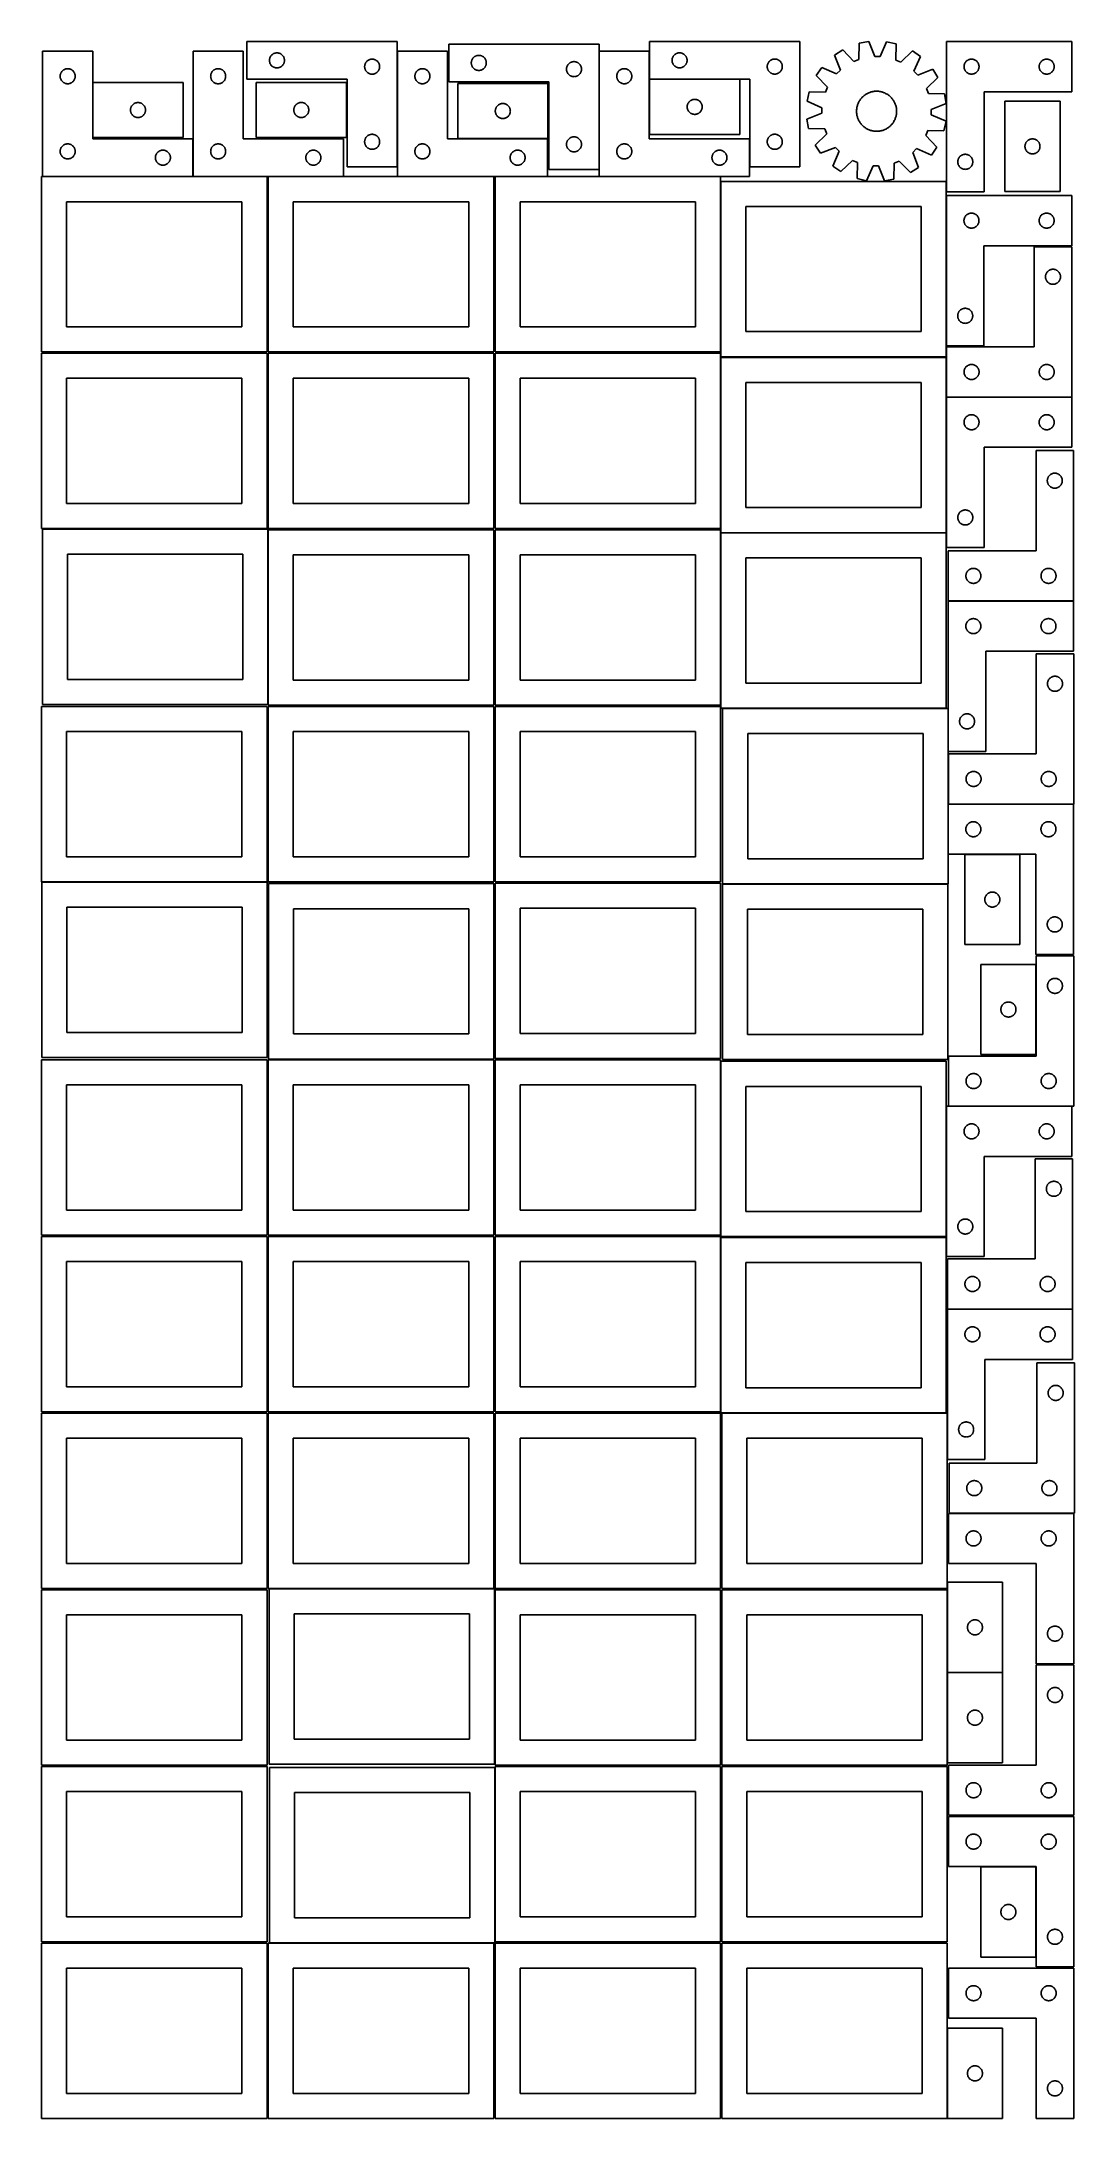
# Model space of a CAD drawing. Header units: millimetres. Extents: x 7 to 1243, y 7 to 2493.
import ezdxf

# ---------------------------------------------------------------- set-up
doc = ezdxf.new("R2010")
doc.units = ezdxf.units.MM
doc.layers.add('COMMON', color=5, linetype='CONTINUOUS', true_color=0x0000ff)
doc.layers.add('CUT', color=7, linetype='CONTINUOUS', true_color=0x000000)

msp = doc.modelspace()

# ---------------------------------------------------------------- linework, layer by layer
at = {"layer": 'COMMON'}
for p, q in [((432.512058, 2343.417547), (432.512058, 2481.930532)), ((674.261509, 2340.410223), (674.261509, 2481.930532)), ((734.46151, 2448.484198), (734.46151, 2481.930532)), ((67.941928, 2444.451529), (67.941928, 2378.451529)), ((842.692288, 2448.384198), (734.692288, 2448.384198)), ((187.941929, 2331.930532), (187.941929, 2376.930532)), ((854.46151, 2343.484198), (854.46151, 2376.930532)), ((187.841928, 2331.830532), (7.841928, 2331.830532)), ((276.520933, 2331.830532), (188.041929, 2331.830532)), ((368.041929, 2331.830532), (278.041929, 2331.830532)), ((548.041929, 2331.830532), (432.612058, 2331.830532)), ((612.612058, 2331.830532), (549.562864, 2331.830532)), ((819.562864, 2331.830532), (674.361509, 2331.830532)), ((1240.232683, 2067.705529), (1090.253363, 2067.705529)), ((1090.132683, 1887.605528), (1090.132683, 1905.084413)), ((1092.416968, 1823.550743), (1242.364275, 1823.550743)), ((1092.264275, 1643.450743), (1092.264275, 1694.869569)), ((1092.264275, 1580.279732), (1092.264275, 1520.279732)), ((1242.364275, 1580.379733), (1092.630732, 1580.379733)), ((1112.130732, 1520.179732), (1178.130732, 1520.179732)), ((1240.232683, 1218.625817), (1092.614258, 1218.625817)), ((1090.132683, 1038.525816), (1090.132683, 1061.314821)), ((1241.283739, 975.606591), (1091.307219, 975.606591)), ((1091.183739, 795.50659), (1091.183739, 851.083864)), ((1091.183738, 639.562929), (1091.183738, 540.612796)), ((1091.183738, 540.412795), (1091.183738, 432.412795)), ((1157.283739, 540.512796), (1091.283739, 540.512796)), ((1091.183738, 114.520967), (1091.183738, 6.520967))]:
    msp.add_line(p, q, dxfattribs=at)
at = {"layer": 'CUT'}
for p, q in [((432.412057, 2493.417547), (252.412057, 2493.417547)), ((252.412057, 2493.417547), (252.412057, 2448.417547)), ((432.412057, 2343.417547), (432.412057, 2493.417547)), ((674.161508, 2490.410223), (494.161508, 2490.410223)), ((494.161508, 2490.410223), (494.161508, 2445.410223)), ((674.161508, 2340.410223), (674.161508, 2490.410223)), ((914.56151, 2493.484198), (734.56151, 2493.484198)), ((734.56151, 2493.484198), (734.56151, 2448.484198)), ((914.56151, 2343.484198), (914.56151, 2493.484198)), ((985.796917, 2491.411038), (985.425713, 2472.038257)), ((997.145479, 2493.483625), (985.796917, 2491.411038)), ((1004.340424, 2475.49265), (997.145479, 2493.483625)), ((1018.526048, 2493.147701), (1010.769458, 2475.391639)), ((1029.803897, 2490.719615), (1018.526048, 2493.147701)), ((1029.566311, 2471.344736), (1029.803897, 2490.719615)), ((1090.213881, 2493.443419), (1090.213881, 2313.443419)), ((1240.213881, 2493.443419), (1090.213881, 2493.443419)), ((1240.213881, 2433.443419), (1240.213881, 2493.443419)), ((67.841928, 2481.930532), (7.841928, 2481.930532)), ((7.841928, 2481.930532), (7.841928, 2331.930532)), ((67.841928, 2376.930532), (67.841928, 2481.930532)), ((248.041929, 2481.930532), (188.041929, 2481.930532)), ((188.041929, 2481.930532), (188.041929, 2331.930532)), ((248.041929, 2376.930532), (248.041929, 2481.930532)), ((279.412057, 2470.917547), (279.431327, 2471.506176)), ((279.431327, 2470.328919), (279.412057, 2470.917547)), ((279.431327, 2471.506176), (279.489053, 2472.092283)), ((279.489053, 2469.742812), (279.431327, 2470.328919)), ((279.489053, 2472.092283), (279.58499, 2472.67336)), ((279.58499, 2469.161735), (279.489053, 2469.742812)), ((279.58499, 2472.67336), (279.718725, 2473.246919)), ((279.718725, 2468.588176), (279.58499, 2469.161735)), ((279.718725, 2473.246919), (279.889686, 2473.810503)), ((279.889686, 2468.024592), (279.718725, 2468.588176)), ((279.889686, 2473.810503), (280.097141, 2474.361698)), ((280.097141, 2467.473397), (279.889686, 2468.024592)), ((280.097141, 2474.361698), (280.340202, 2474.898146)), ((280.340202, 2466.936949), (280.097141, 2467.473397)), ((280.340202, 2474.898146), (280.617828, 2475.417547)), ((280.617828, 2466.417547), (280.340202, 2466.936949)), ((280.617828, 2475.417547), (280.928831, 2475.91768)), ((280.928831, 2465.917415), (280.617828, 2466.417547)), ((280.928831, 2475.91768), (281.271877, 2476.3964)), ((281.271877, 2465.438695), (280.928831, 2465.917415)), ((281.271877, 2476.3964), (281.645499, 2476.85166)), ((281.645499, 2464.983435), (281.271877, 2465.438695)), ((281.645499, 2476.85166), (282.048096, 2477.281509)), ((282.048096, 2464.553586), (281.645499, 2464.983435)), ((282.048096, 2477.281509), (282.477945, 2477.684106)), ((282.477945, 2464.150989), (282.048096, 2464.553586)), ((282.477945, 2477.684106), (282.933204, 2478.057728)), ((282.933204, 2463.777367), (282.477945, 2464.150989)), ((282.933204, 2478.057728), (283.411925, 2478.400774)), ((283.411925, 2463.434321), (282.933204, 2463.777367)), ((283.411925, 2478.400774), (283.912057, 2478.711776)), ((283.912057, 2463.123319), (283.411925, 2463.434321)), ((283.912057, 2478.711776), (284.431459, 2478.989402)), ((284.431459, 2462.845693), (283.912057, 2463.123319)), ((284.431459, 2478.989402), (284.967906, 2479.232463)), ((284.967906, 2462.602632), (284.431459, 2462.845693)), ((284.967906, 2479.232463), (285.519102, 2479.439919)), ((285.519102, 2462.395176), (284.967906, 2462.602632)), ((285.519102, 2479.439919), (286.082686, 2479.61088)), ((286.082686, 2462.224215), (285.519102, 2462.395176)), ((286.082686, 2479.61088), (286.656244, 2479.744615)), ((286.656244, 2462.09048), (286.082686, 2462.224215)), ((286.656244, 2479.744615), (287.237321, 2479.840551)), ((287.237321, 2479.840551), (287.823429, 2479.898278)), ((287.823429, 2479.898278), (288.412057, 2479.917547)), ((288.412057, 2479.917547), (289.000685, 2479.898278)), ((289.000685, 2479.898278), (289.586793, 2479.840551)), ((289.586793, 2479.840551), (290.16787, 2479.744615)), ((290.16787, 2479.744615), (290.741428, 2479.61088)), ((290.741428, 2462.224215), (290.16787, 2462.09048)), ((290.741428, 2479.61088), (291.305012, 2479.439919)), ((291.305012, 2462.395176), (290.741428, 2462.224215)), ((291.305012, 2479.439919), (291.856208, 2479.232463)), ((291.856208, 2462.602632), (291.305012, 2462.395176)), ((291.856208, 2479.232463), (292.392655, 2478.989402)), ((292.392655, 2462.845693), (291.856208, 2462.602632)), ((292.392655, 2478.989402), (292.912057, 2478.711776)), ((292.912057, 2463.123319), (292.392655, 2462.845693)), ((292.912057, 2478.711776), (293.412189, 2478.400774)), ((293.412189, 2463.434321), (292.912057, 2463.123319)), ((293.412189, 2478.400774), (293.89091, 2478.057728)), ((293.89091, 2463.777367), (293.412189, 2463.434321)), ((293.89091, 2478.057728), (294.346169, 2477.684106)), ((294.346169, 2464.150989), (293.89091, 2463.777367)), ((294.346169, 2477.684106), (294.776018, 2477.281509)), ((294.776018, 2464.553586), (294.346169, 2464.150989)), ((294.776018, 2477.281509), (295.178615, 2476.85166)), ((295.178615, 2464.983435), (294.776018, 2464.553586)), ((295.178615, 2476.85166), (295.552237, 2476.3964)), ((295.552237, 2465.438695), (295.178615, 2464.983435)), ((295.552237, 2476.3964), (295.895284, 2475.91768)), ((295.895284, 2465.917415), (295.552237, 2465.438695)), ((295.895284, 2475.91768), (296.206286, 2475.417547)), ((296.206286, 2466.417547), (295.895284, 2465.917415)), ((296.206286, 2475.417547), (296.483912, 2474.898146)), ((296.483912, 2466.936949), (296.206286, 2466.417547)), ((296.483912, 2474.898146), (296.726973, 2474.361698)), ((296.726973, 2467.473397), (296.483912, 2466.936949)), ((296.726973, 2474.361698), (296.934428, 2473.810503)), ((296.934428, 2468.024592), (296.726973, 2467.473397)), ((296.934428, 2473.810503), (297.105389, 2473.246919)), ((297.105389, 2468.588176), (296.934428, 2468.024592)), ((297.105389, 2473.246919), (297.239125, 2472.67336)), ((297.239125, 2469.161735), (297.105389, 2468.588176)), ((297.239125, 2472.67336), (297.335061, 2472.092283)), ((297.335061, 2469.742812), (297.239125, 2469.161735)), ((297.335061, 2472.092283), (297.392787, 2471.506176)), ((297.392787, 2470.328919), (297.335061, 2469.742812)), ((297.392787, 2471.506176), (297.412057, 2470.917547)), ((297.412057, 2470.917547), (297.392787, 2470.328919)), ((393.412057, 2463.417547), (393.431327, 2464.006176)), ((393.431327, 2462.828919), (393.412057, 2463.417547)), ((393.431327, 2464.006176), (393.489053, 2464.592283)), ((393.489053, 2462.242812), (393.431327, 2462.828919)), ((393.489053, 2464.592283), (393.58499, 2465.17336)), ((393.58499, 2461.661735), (393.489053, 2462.242812)), ((393.58499, 2465.17336), (393.718725, 2465.746919)), ((393.718725, 2465.746919), (393.889686, 2466.310503)), ((393.889686, 2466.310503), (394.097141, 2466.861698)), ((394.097141, 2466.861698), (394.340202, 2467.398146)), ((394.340202, 2467.398146), (394.617828, 2467.917547)), ((394.617828, 2467.917547), (394.928831, 2468.41768)), ((394.928831, 2468.41768), (395.271877, 2468.8964)), ((395.271877, 2468.8964), (395.645499, 2469.35166)), ((395.645499, 2469.35166), (396.048096, 2469.781509)), ((396.048096, 2469.781509), (396.477945, 2470.184106)), ((396.477945, 2470.184106), (396.933204, 2470.557728)), ((396.933204, 2470.557728), (397.411925, 2470.900774)), ((397.411925, 2470.900774), (397.912057, 2471.211776)), ((397.912057, 2471.211776), (398.431459, 2471.489402)), ((398.431459, 2471.489402), (398.967906, 2471.732463)), ((398.967906, 2471.732463), (399.519102, 2471.939919)), ((399.519102, 2471.939919), (400.082686, 2472.11088)), ((400.082686, 2472.11088), (400.656244, 2472.244615)), ((400.656244, 2472.244615), (401.237321, 2472.340551)), ((401.237321, 2472.340551), (401.823429, 2472.398278)), ((401.823429, 2472.398278), (402.412057, 2472.417547)), ((402.412057, 2472.417547), (403.000685, 2472.398278)), ((403.000685, 2472.398278), (403.586793, 2472.340551)), ((403.586793, 2472.340551), (404.16787, 2472.244615)), ((404.16787, 2472.244615), (404.741428, 2472.11088)), ((404.741428, 2472.11088), (405.305012, 2471.939919)), ((405.305012, 2471.939919), (405.856208, 2471.732463)), ((405.856208, 2471.732463), (406.392655, 2471.489402)), ((406.392655, 2471.489402), (406.912057, 2471.211776)), ((406.912057, 2471.211776), (407.412189, 2470.900774)), ((407.412189, 2470.900774), (407.89091, 2470.557728)), ((407.89091, 2470.557728), (408.346169, 2470.184106)), ((408.346169, 2470.184106), (408.776018, 2469.781509)), ((408.776018, 2469.781509), (409.178615, 2469.35166)), ((409.178615, 2469.35166), (409.552237, 2468.8964)), ((409.552237, 2468.8964), (409.895284, 2468.41768)), ((409.895284, 2468.41768), (410.206286, 2467.917547)), ((410.206286, 2467.917547), (410.483912, 2467.398146)), ((410.483912, 2467.398146), (410.726973, 2466.861698)), ((410.726973, 2466.861698), (410.934428, 2466.310503)), ((410.934428, 2466.310503), (411.105389, 2465.746919)), ((411.105389, 2465.746919), (411.239125, 2465.17336)), ((411.239125, 2465.17336), (411.335061, 2464.592283)), ((411.335061, 2462.242812), (411.239125, 2461.661735)), ((411.335061, 2464.592283), (411.392787, 2464.006176)), ((411.392787, 2462.828919), (411.335061, 2462.242812)), ((411.392787, 2464.006176), (411.412057, 2463.417547)), ((411.412057, 2463.417547), (411.392787, 2462.828919)), ((492.612058, 2481.930532), (432.612058, 2481.930532)), ((432.612058, 2481.930532), (432.612058, 2331.930532)), ((492.612058, 2376.930532), (492.612058, 2481.930532)), ((521.161508, 2467.910223), (521.180777, 2468.498851)), ((521.180777, 2467.321595), (521.161508, 2467.910223)), ((521.180777, 2468.498851), (521.238504, 2469.084959)), ((521.238504, 2466.735488), (521.180777, 2467.321595)), ((521.238504, 2469.084959), (521.33444, 2469.666036)), ((521.33444, 2466.15441), (521.238504, 2466.735488)), ((521.33444, 2469.666036), (521.468175, 2470.239595)), ((521.468175, 2465.580852), (521.33444, 2466.15441)), ((521.468175, 2470.239595), (521.639137, 2470.803178)), ((521.639137, 2465.017268), (521.468175, 2465.580852)), ((521.639137, 2470.803178), (521.846592, 2471.354374)), ((521.846592, 2464.466072), (521.639137, 2465.017268)), ((521.846592, 2471.354374), (522.089653, 2471.890821)), ((522.089653, 2463.929625), (521.846592, 2464.466072)), ((522.089653, 2471.890821), (522.367279, 2472.410223)), ((522.367279, 2463.410223), (522.089653, 2463.929625)), ((522.367279, 2472.410223), (522.678281, 2472.910355)), ((522.678281, 2462.910091), (522.367279, 2463.410223)), ((522.678281, 2472.910355), (523.021328, 2473.389076)), ((523.021328, 2462.43137), (522.678281, 2462.910091)), ((523.021328, 2473.389076), (523.394949, 2473.844336)), ((523.394949, 2461.976111), (523.021328, 2462.43137)), ((523.394949, 2473.844336), (523.797547, 2474.274184)), ((523.797547, 2474.274184), (524.227395, 2474.676782)), ((524.227395, 2474.676782), (524.682655, 2475.050403)), ((524.682655, 2475.050403), (525.161376, 2475.39345)), ((525.161376, 2475.39345), (525.661508, 2475.704452)), ((525.661508, 2475.704452), (526.180909, 2475.982078)), ((526.180909, 2475.982078), (526.717357, 2476.225139)), ((526.717357, 2476.225139), (527.268553, 2476.432594)), ((527.268553, 2476.432594), (527.832136, 2476.603556)), ((527.832136, 2476.603556), (528.405695, 2476.737291)), ((528.405695, 2476.737291), (528.986772, 2476.833227)), ((528.986772, 2476.833227), (529.57288, 2476.890954)), ((529.57288, 2476.890954), (530.161508, 2476.910223)), ((530.161508, 2476.910223), (530.750136, 2476.890954)), ((530.750136, 2476.890954), (531.336243, 2476.833227)), ((531.336243, 2476.833227), (531.917321, 2476.737291)), ((531.917321, 2476.737291), (532.490879, 2476.603556)), ((532.490879, 2476.603556), (533.054463, 2476.432594)), ((533.054463, 2476.432594), (533.605659, 2476.225139)), ((533.605659, 2476.225139), (534.142106, 2475.982078)), ((534.142106, 2475.982078), (534.661508, 2475.704452)), ((534.661508, 2475.704452), (535.16164, 2475.39345)), ((535.16164, 2475.39345), (535.640361, 2475.050403)), ((535.640361, 2475.050403), (536.09562, 2474.676782)), ((536.09562, 2474.676782), (536.525469, 2474.274184)), ((536.525469, 2474.274184), (536.928066, 2473.844336)), ((536.928066, 2473.844336), (537.301688, 2473.389076)), ((537.301688, 2462.43137), (536.928066, 2461.976111)), ((537.301688, 2473.389076), (537.644734, 2472.910355)), ((537.644734, 2462.910091), (537.301688, 2462.43137)), ((537.644734, 2472.910355), (537.955736, 2472.410223)), ((537.955736, 2463.410223), (537.644734, 2462.910091)), ((537.955736, 2472.410223), (538.233362, 2471.890821)), ((538.233362, 2463.929625), (537.955736, 2463.410223)), ((538.233362, 2471.890821), (538.476424, 2471.354374)), ((538.476424, 2464.466072), (538.233362, 2463.929625)), ((538.476424, 2471.354374), (538.683879, 2470.803178)), ((538.683879, 2465.017268), (538.476424, 2464.466072)), ((538.683879, 2470.803178), (538.85484, 2470.239595)), ((538.85484, 2465.580852), (538.683879, 2465.017268)), ((538.85484, 2470.239595), (538.988575, 2469.666036)), ((538.988575, 2466.15441), (538.85484, 2465.580852)), ((538.988575, 2469.666036), (539.084511, 2469.084959)), ((539.084511, 2466.735488), (538.988575, 2466.15441)), ((539.084511, 2469.084959), (539.142238, 2468.498851)), ((539.142238, 2467.321595), (539.084511, 2466.735488)), ((539.142238, 2468.498851), (539.161508, 2467.910223)), ((539.161508, 2467.910223), (539.142238, 2467.321595)), ((635.238504, 2461.584959), (635.33444, 2462.166036)), ((635.33444, 2462.166036), (635.468175, 2462.739595)), ((635.468175, 2462.739595), (635.639137, 2463.303178)), ((635.639137, 2463.303178), (635.846592, 2463.854374)), ((635.846592, 2463.854374), (636.089653, 2464.390821)), ((636.089653, 2464.390821), (636.367279, 2464.910223)), ((636.367279, 2464.910223), (636.678281, 2465.410355)), ((636.678281, 2465.410355), (637.021328, 2465.889076)), ((637.021328, 2465.889076), (637.394949, 2466.344336)), ((637.394949, 2466.344336), (637.797547, 2466.774184)), ((637.797547, 2466.774184), (638.227395, 2467.176782)), ((638.227395, 2467.176782), (638.682655, 2467.550403)), ((638.682655, 2467.550403), (639.161376, 2467.89345)), ((639.161376, 2467.89345), (639.661508, 2468.204452)), ((639.661508, 2468.204452), (640.180909, 2468.482078)), ((640.180909, 2468.482078), (640.717357, 2468.725139)), ((640.717357, 2468.725139), (641.268553, 2468.932594)), ((641.268553, 2468.932594), (641.832136, 2469.103556)), ((641.832136, 2469.103556), (642.405695, 2469.237291)), ((642.405695, 2469.237291), (642.986772, 2469.333227)), ((642.986772, 2469.333227), (643.57288, 2469.390954)), ((643.57288, 2469.390954), (644.161508, 2469.410223)), ((644.161508, 2469.410223), (644.750136, 2469.390954)), ((644.750136, 2469.390954), (645.336243, 2469.333227)), ((645.336243, 2469.333227), (645.917321, 2469.237291)), ((645.917321, 2469.237291), (646.490879, 2469.103556)), ((646.490879, 2469.103556), (647.054463, 2468.932594)), ((647.054463, 2468.932594), (647.605659, 2468.725139)), ((647.605659, 2468.725139), (648.142106, 2468.482078)), ((648.142106, 2468.482078), (648.661508, 2468.204452)), ((648.661508, 2468.204452), (649.16164, 2467.89345)), ((649.16164, 2467.89345), (649.640361, 2467.550403)), ((649.640361, 2467.550403), (650.09562, 2467.176782)), ((650.09562, 2467.176782), (650.525469, 2466.774184)), ((650.525469, 2466.774184), (650.928066, 2466.344336)), ((650.928066, 2466.344336), (651.301688, 2465.889076)), ((651.301688, 2465.889076), (651.644734, 2465.410355)), ((651.644734, 2465.410355), (651.955736, 2464.910223)), ((651.955736, 2464.910223), (652.233362, 2464.390821)), ((652.233362, 2464.390821), (652.476424, 2463.854374)), ((652.476424, 2463.854374), (652.683879, 2463.303178)), ((652.683879, 2463.303178), (652.85484, 2462.739595)), ((652.85484, 2462.739595), (652.988575, 2462.166036)), ((652.988575, 2462.166036), (653.084511, 2461.584959)), ((734.361509, 2481.930532), (674.361509, 2481.930532)), ((674.361509, 2481.930532), (674.361509, 2331.930532)), ((734.361509, 2376.930532), (734.361509, 2481.930532)), ((761.56151, 2470.984198), (761.580779, 2471.572826)), ((761.580779, 2470.39557), (761.56151, 2470.984198)), ((761.580779, 2471.572826), (761.638506, 2472.158934)), ((761.638506, 2469.809462), (761.580779, 2470.39557)), ((761.638506, 2472.158934), (761.734442, 2472.740011)), ((761.734442, 2469.228385), (761.638506, 2469.809462)), ((761.734442, 2472.740011), (761.868177, 2473.313569)), ((761.868177, 2468.654826), (761.734442, 2469.228385)), ((761.868177, 2473.313569), (762.039139, 2473.877153)), ((762.039139, 2468.091243), (761.868177, 2468.654826)), ((762.039139, 2473.877153), (762.246594, 2474.428349)), ((762.246594, 2467.540047), (762.039139, 2468.091243)), ((762.246594, 2474.428349), (762.489655, 2474.964796)), ((762.489655, 2467.0036), (762.246594, 2467.540047)), ((762.489655, 2474.964796), (762.767281, 2475.484198)), ((762.767281, 2466.484198), (762.489655, 2467.0036)), ((762.767281, 2475.484198), (763.078283, 2475.98433)), ((763.078283, 2465.984066), (762.767281, 2466.484198)), ((763.078283, 2475.98433), (763.42133, 2476.463051)), ((763.42133, 2465.505345), (763.078283, 2465.984066)), ((763.42133, 2476.463051), (763.794951, 2476.91831)), ((763.794951, 2465.050086), (763.42133, 2465.505345)), ((763.794951, 2476.91831), (764.197549, 2477.348159)), ((764.197549, 2464.620237), (763.794951, 2465.050086)), ((764.197549, 2477.348159), (764.627397, 2477.750756)), ((764.627397, 2464.21764), (764.197549, 2464.620237)), ((764.627397, 2477.750756), (765.082657, 2478.124378)), ((765.082657, 2463.844018), (764.627397, 2464.21764)), ((765.082657, 2478.124378), (765.561378, 2478.467424)), ((765.561378, 2463.500971), (765.082657, 2463.844018)), ((765.561378, 2478.467424), (766.06151, 2478.778426)), ((766.06151, 2463.189969), (765.561378, 2463.500971)), ((766.06151, 2478.778426), (766.580911, 2479.056053)), ((766.580911, 2462.912343), (766.06151, 2463.189969)), ((766.580911, 2479.056053), (767.117359, 2479.299114)), ((767.117359, 2462.669282), (766.580911, 2462.912343)), ((767.117359, 2479.299114), (767.668555, 2479.506569)), ((767.668555, 2462.461827), (767.117359, 2462.669282)), ((767.668555, 2479.506569), (768.232138, 2479.67753)), ((768.232138, 2462.290865), (767.668555, 2462.461827)), ((768.232138, 2479.67753), (768.805697, 2479.811265)), ((768.805697, 2462.15713), (768.232138, 2462.290865)), ((768.805697, 2479.811265), (769.386774, 2479.907202)), ((769.386774, 2462.061194), (768.805697, 2462.15713)), ((769.386774, 2479.907202), (769.972882, 2479.964928)), ((769.972882, 2479.964928), (770.56151, 2479.984198)), ((770.56151, 2479.984198), (771.150138, 2479.964928)), ((771.150138, 2479.964928), (771.736245, 2479.907202)), ((771.736245, 2479.907202), (772.317323, 2479.811265)), ((772.317323, 2462.15713), (771.736245, 2462.061194)), ((772.317323, 2479.811265), (772.890881, 2479.67753)), ((772.890881, 2462.290865), (772.317323, 2462.15713)), ((772.890881, 2479.67753), (773.454465, 2479.506569)), ((773.454465, 2462.461827), (772.890881, 2462.290865)), ((773.454465, 2479.506569), (774.005661, 2479.299114)), ((774.005661, 2462.669282), (773.454465, 2462.461827)), ((774.005661, 2479.299114), (774.542108, 2479.056053)), ((774.542108, 2462.912343), (774.005661, 2462.669282)), ((774.542108, 2479.056053), (775.06151, 2478.778426)), ((775.06151, 2463.189969), (774.542108, 2462.912343)), ((775.06151, 2478.778426), (775.561642, 2478.467424)), ((775.561642, 2463.500971), (775.06151, 2463.189969)), ((775.561642, 2478.467424), (776.040363, 2478.124378)), ((776.040363, 2463.844018), (775.561642, 2463.500971)), ((776.040363, 2478.124378), (776.495622, 2477.750756)), ((776.495622, 2464.21764), (776.040363, 2463.844018)), ((776.495622, 2477.750756), (776.925471, 2477.348159)), ((776.925471, 2464.620237), (776.495622, 2464.21764)), ((776.925471, 2477.348159), (777.328068, 2476.91831)), ((777.328068, 2465.050086), (776.925471, 2464.620237)), ((777.328068, 2476.91831), (777.70169, 2476.463051)), ((777.70169, 2465.505345), (777.328068, 2465.050086)), ((777.70169, 2476.463051), (778.044736, 2475.98433)), ((778.044736, 2465.984066), (777.70169, 2465.505345)), ((778.044736, 2475.98433), (778.355738, 2475.484198)), ((778.355738, 2466.484198), (778.044736, 2465.984066)), ((778.355738, 2475.484198), (778.633364, 2474.964796)), ((778.633364, 2467.0036), (778.355738, 2466.484198)), ((778.633364, 2474.964796), (778.876426, 2474.428349)), ((778.876426, 2467.540047), (778.633364, 2467.0036)), ((778.876426, 2474.428349), (779.083881, 2473.877153)), ((779.083881, 2468.091243), (778.876426, 2467.540047)), ((779.083881, 2473.877153), (779.254842, 2473.313569)), ((779.254842, 2468.654826), (779.083881, 2468.091243)), ((779.254842, 2473.313569), (779.388577, 2472.740011)), ((779.388577, 2469.228385), (779.254842, 2468.654826)), ((779.388577, 2472.740011), (779.484513, 2472.158934)), ((779.484513, 2469.809462), (779.388577, 2469.228385)), ((779.484513, 2472.158934), (779.54224, 2471.572826)), ((779.54224, 2470.39557), (779.484513, 2469.809462)), ((779.54224, 2471.572826), (779.56151, 2470.984198)), ((779.56151, 2470.984198), (779.54224, 2470.39557)), ((875.56151, 2463.484198), (875.580779, 2464.072826)), ((875.580779, 2462.89557), (875.56151, 2463.484198)), ((875.580779, 2464.072826), (875.638506, 2464.658934)), ((875.638506, 2462.309462), (875.580779, 2462.89557)), ((875.638506, 2464.658934), (875.734442, 2465.240011)), ((875.734442, 2461.728385), (875.638506, 2462.309462)), ((875.734442, 2465.240011), (875.868177, 2465.813569)), ((875.868177, 2465.813569), (876.039139, 2466.377153)), ((876.039139, 2466.377153), (876.246594, 2466.928349)), ((876.246594, 2466.928349), (876.489655, 2467.464796)), ((876.489655, 2467.464796), (876.767281, 2467.984198)), ((876.767281, 2467.984198), (877.078283, 2468.48433)), ((877.078283, 2468.48433), (877.42133, 2468.963051)), ((877.42133, 2468.963051), (877.794951, 2469.41831)), ((877.794951, 2469.41831), (878.197549, 2469.848159)), ((878.197549, 2469.848159), (878.627397, 2470.250756)), ((878.627397, 2470.250756), (879.082657, 2470.624378)), ((879.082657, 2470.624378), (879.561378, 2470.967424)), ((879.561378, 2470.967424), (880.06151, 2471.278426)), ((880.06151, 2471.278426), (880.580911, 2471.556053)), ((880.580911, 2471.556053), (881.117359, 2471.799114)), ((881.117359, 2471.799114), (881.668555, 2472.006569)), ((881.668555, 2472.006569), (882.232138, 2472.17753)), ((882.232138, 2472.17753), (882.805697, 2472.311265)), ((882.805697, 2472.311265), (883.386774, 2472.407202)), ((883.386774, 2472.407202), (883.972882, 2472.464928)), ((883.972882, 2472.464928), (884.56151, 2472.484198)), ((884.56151, 2472.484198), (885.150138, 2472.464928)), ((885.150138, 2472.464928), (885.736245, 2472.407202)), ((885.736245, 2472.407202), (886.317323, 2472.311265)), ((886.317323, 2472.311265), (886.890881, 2472.17753)), ((886.890881, 2472.17753), (887.454465, 2472.006569)), ((887.454465, 2472.006569), (888.005661, 2471.799114)), ((888.005661, 2471.799114), (888.542108, 2471.556053)), ((888.542108, 2471.556053), (889.06151, 2471.278426)), ((889.06151, 2471.278426), (889.561642, 2470.967424)), ((889.561642, 2470.967424), (890.040363, 2470.624378)), ((890.040363, 2470.624378), (890.495622, 2470.250756)), ((890.495622, 2470.250756), (890.925471, 2469.848159)), ((890.925471, 2469.848159), (891.328068, 2469.41831)), ((891.328068, 2469.41831), (891.70169, 2468.963051)), ((891.70169, 2468.963051), (892.044736, 2468.48433)), ((892.044736, 2468.48433), (892.355738, 2467.984198)), ((892.355738, 2467.984198), (892.633364, 2467.464796)), ((892.633364, 2467.464796), (892.876426, 2466.928349)), ((892.876426, 2466.928349), (893.083881, 2466.377153)), ((893.083881, 2466.377153), (893.254842, 2465.813569)), ((893.254842, 2465.813569), (893.388577, 2465.240011)), ((893.388577, 2465.240011), (893.484513, 2464.658934)), ((893.484513, 2462.309462), (893.388577, 2461.728385)), ((893.484513, 2464.658934), (893.54224, 2464.072826)), ((893.54224, 2462.89557), (893.484513, 2462.309462)), ((893.54224, 2464.072826), (893.56151, 2463.484198)), ((893.56151, 2463.484198), (893.54224, 2462.89557)), ((940.867855, 2462.400862), (934.30875, 2452.910677)), ((958.67699, 2454.766916), (940.867855, 2462.400862)), ((965.915294, 2483.539401), (956.223735, 2477.281674)), ((956.223735, 2477.281674), (963.294429, 2459.241505)), ((979.447404, 2469.671294), (965.915294, 2483.539401)), ((985.425713, 2472.038257), (979.447404, 2469.671294)), ((1010.769458, 2475.391639), (1004.340424, 2475.49265)), ((1035.46731, 2468.791129), (1029.566311, 2471.344736)), ((1049.428415, 2482.227272), (1035.46731, 2468.791129)), ((1058.9186, 2475.668168), (1049.428415, 2482.227272)), ((1051.284655, 2457.859033), (1058.9186, 2475.668168)), ((1111.213881, 2463.443419), (1111.233151, 2464.032047)), ((1111.233151, 2462.854791), (1111.213881, 2463.443419)), ((1111.233151, 2464.032047), (1111.290878, 2464.618154)), ((1111.290878, 2462.268683), (1111.233151, 2462.854791)), ((1111.290878, 2464.618154), (1111.386814, 2465.199232)), ((1111.386814, 2461.687606), (1111.290878, 2462.268683)), ((1111.386814, 2465.199232), (1111.520549, 2465.77279)), ((1111.520549, 2465.77279), (1111.69151, 2466.336374)), ((1111.69151, 2466.336374), (1111.898966, 2466.88757)), ((1111.898966, 2466.88757), (1112.142027, 2467.424017)), ((1112.142027, 2467.424017), (1112.419653, 2467.943419)), ((1112.419653, 2467.943419), (1112.730655, 2468.443551)), ((1112.730655, 2468.443551), (1113.073701, 2468.922272)), ((1113.073701, 2468.922272), (1113.447323, 2469.377531)), ((1113.447323, 2469.377531), (1113.84992, 2469.80738)), ((1113.84992, 2469.80738), (1114.279769, 2470.209977)), ((1114.279769, 2470.209977), (1114.735028, 2470.583599)), ((1114.735028, 2470.583599), (1115.213749, 2470.926645)), ((1115.213749, 2470.926645), (1115.713881, 2471.237647)), ((1115.713881, 2471.237647), (1116.233283, 2471.515273)), ((1116.233283, 2471.515273), (1116.76973, 2471.758335)), ((1116.76973, 2471.758335), (1117.320926, 2471.96579)), ((1117.320926, 2471.96579), (1117.88451, 2472.136751)), ((1117.88451, 2472.136751), (1118.458068, 2472.270486)), ((1118.458068, 2472.270486), (1119.039146, 2472.366423)), ((1119.039146, 2472.366423), (1119.625253, 2472.424149)), ((1119.625253, 2472.424149), (1120.213881, 2472.443419)), ((1120.213881, 2472.443419), (1120.802509, 2472.424149)), ((1120.802509, 2472.424149), (1121.388617, 2472.366423)), ((1121.388617, 2472.366423), (1121.969694, 2472.270486)), ((1121.969694, 2472.270486), (1122.543253, 2472.136751)), ((1122.543253, 2472.136751), (1123.106837, 2471.96579)), ((1123.106837, 2471.96579), (1123.658032, 2471.758335)), ((1123.658032, 2471.758335), (1124.19448, 2471.515273)), ((1124.19448, 2471.515273), (1124.713881, 2471.237647)), ((1124.713881, 2471.237647), (1125.214013, 2470.926645)), ((1125.214013, 2470.926645), (1125.692734, 2470.583599)), ((1125.692734, 2470.583599), (1126.147994, 2470.209977)), ((1126.147994, 2470.209977), (1126.577842, 2469.80738)), ((1126.577842, 2469.80738), (1126.98044, 2469.377531)), ((1126.98044, 2469.377531), (1127.354061, 2468.922272)), ((1127.354061, 2468.922272), (1127.697108, 2468.443551)), ((1127.697108, 2468.443551), (1128.00811, 2467.943419)), ((1128.00811, 2467.943419), (1128.285736, 2467.424017)), ((1128.285736, 2467.424017), (1128.528797, 2466.88757)), ((1128.528797, 2466.88757), (1128.736252, 2466.336374)), ((1128.736252, 2466.336374), (1128.907214, 2465.77279)), ((1128.907214, 2465.77279), (1129.040949, 2465.199232)), ((1129.040949, 2465.199232), (1129.136885, 2464.618154)), ((1129.136885, 2462.268683), (1129.040949, 2461.687606)), ((1129.136885, 2464.618154), (1129.194612, 2464.032047)), ((1129.194612, 2462.854791), (1129.136885, 2462.268683)), ((1129.194612, 2464.032047), (1129.213881, 2463.443419)), ((1129.213881, 2463.443419), (1129.194612, 2462.854791)), ((1201.213881, 2463.443419), (1201.233151, 2464.032047)), ((1201.233151, 2462.854791), (1201.213881, 2463.443419)), ((1201.233151, 2464.032047), (1201.290878, 2464.618154)), ((1201.290878, 2462.268683), (1201.233151, 2462.854791)), ((1201.290878, 2464.618154), (1201.386814, 2465.199232)), ((1201.386814, 2461.687606), (1201.290878, 2462.268683)), ((1201.386814, 2465.199232), (1201.520549, 2465.77279)), ((1201.520549, 2465.77279), (1201.69151, 2466.336374)), ((1201.69151, 2466.336374), (1201.898966, 2466.88757)), ((1201.898966, 2466.88757), (1202.142027, 2467.424017)), ((1202.142027, 2467.424017), (1202.419653, 2467.943419)), ((1202.419653, 2467.943419), (1202.730655, 2468.443551)), ((1202.730655, 2468.443551), (1203.073701, 2468.922272)), ((1203.073701, 2468.922272), (1203.447323, 2469.377531)), ((1203.447323, 2469.377531), (1203.84992, 2469.80738)), ((1203.84992, 2469.80738), (1204.279769, 2470.209977)), ((1204.279769, 2470.209977), (1204.735028, 2470.583599)), ((1204.735028, 2470.583599), (1205.213749, 2470.926645)), ((1205.213749, 2470.926645), (1205.713881, 2471.237647)), ((1205.713881, 2471.237647), (1206.233283, 2471.515273)), ((1206.233283, 2471.515273), (1206.76973, 2471.758335)), ((1206.76973, 2471.758335), (1207.320926, 2471.96579)), ((1207.320926, 2471.96579), (1207.88451, 2472.136751)), ((1207.88451, 2472.136751), (1208.458068, 2472.270486)), ((1208.458068, 2472.270486), (1209.039146, 2472.366423)), ((1209.039146, 2472.366423), (1209.625253, 2472.424149)), ((1209.625253, 2472.424149), (1210.213881, 2472.443419)), ((1210.213881, 2472.443419), (1210.802509, 2472.424149)), ((1210.802509, 2472.424149), (1211.388617, 2472.366423)), ((1211.388617, 2472.366423), (1211.969694, 2472.270486)), ((1211.969694, 2472.270486), (1212.543253, 2472.136751)), ((1212.543253, 2472.136751), (1213.106837, 2471.96579)), ((1213.106837, 2471.96579), (1213.658032, 2471.758335)), ((1213.658032, 2471.758335), (1214.19448, 2471.515273)), ((1214.19448, 2471.515273), (1214.713881, 2471.237647)), ((1214.713881, 2471.237647), (1215.214013, 2470.926645)), ((1215.214013, 2470.926645), (1215.692734, 2470.583599)), ((1215.692734, 2470.583599), (1216.147994, 2470.209977)), ((1216.147994, 2470.209977), (1216.577842, 2469.80738)), ((1216.577842, 2469.80738), (1216.98044, 2469.377531)), ((1216.98044, 2469.377531), (1217.354061, 2468.922272)), ((1217.354061, 2468.922272), (1217.697108, 2468.443551)), ((1217.697108, 2468.443551), (1218.00811, 2467.943419)), ((1218.00811, 2467.943419), (1218.285736, 2467.424017)), ((1218.285736, 2467.424017), (1218.528797, 2466.88757)), ((1218.528797, 2466.88757), (1218.736252, 2466.336374)), ((1218.736252, 2466.336374), (1218.907214, 2465.77279)), ((1218.907214, 2465.77279), (1219.040949, 2465.199232)), ((1219.040949, 2465.199232), (1219.136885, 2464.618154)), ((1219.136885, 2462.268683), (1219.040949, 2461.687606)), ((1219.136885, 2464.618154), (1219.194612, 2464.032047)), ((1219.194612, 2462.854791), (1219.136885, 2462.268683)), ((1219.194612, 2464.032047), (1219.213881, 2463.443419)), ((1219.213881, 2463.443419), (1219.194612, 2462.854791)), ((28.841928, 2451.930532), (28.861197, 2452.519161)), ((28.861197, 2451.341904), (28.841928, 2451.930532)), ((28.861197, 2452.519161), (28.918924, 2453.105268)), ((28.918924, 2450.755797), (28.861197, 2451.341904)), ((28.918924, 2453.105268), (29.01486, 2453.686345)), ((29.01486, 2450.174719), (28.918924, 2450.755797)), ((29.01486, 2453.686345), (29.148595, 2454.259904)), ((29.148595, 2449.601161), (29.01486, 2450.174719)), ((29.148595, 2454.259904), (29.319556, 2454.823488)), ((29.319556, 2449.037577), (29.148595, 2449.601161)), ((29.319556, 2454.823488), (29.527012, 2455.374683)), ((29.527012, 2448.486381), (29.319556, 2449.037577)), ((29.527012, 2455.374683), (29.770073, 2455.911131)), ((29.770073, 2447.949934), (29.527012, 2448.486381)), ((29.770073, 2455.911131), (30.047699, 2456.430532)), ((30.047699, 2447.430532), (29.770073, 2447.949934)), ((30.047699, 2456.430532), (30.358701, 2456.930664)), ((30.358701, 2446.9304), (30.047699, 2447.430532)), ((30.358701, 2456.930664), (30.701748, 2457.409385)), ((30.701748, 2446.451679), (30.358701, 2446.9304)), ((30.701748, 2457.409385), (31.075369, 2457.864645)), ((31.075369, 2445.99642), (30.701748, 2446.451679)), ((31.075369, 2457.864645), (31.477967, 2458.294493)), ((31.477967, 2445.566571), (31.075369, 2445.99642)), ((31.477967, 2458.294493), (31.907815, 2458.697091)), ((31.907815, 2445.163974), (31.477967, 2445.566571)), ((31.907815, 2458.697091), (32.363075, 2459.070712)), ((32.363075, 2444.790352), (31.907815, 2445.163974)), ((32.363075, 2459.070712), (32.841796, 2459.413759)), ((32.841796, 2444.447306), (32.363075, 2444.790352)), ((32.841796, 2459.413759), (33.341928, 2459.724761)), ((33.341928, 2444.136304), (32.841796, 2444.447306)), ((33.341928, 2459.724761), (33.861329, 2460.002387)), ((33.861329, 2443.858678), (33.341928, 2444.136304)), ((33.861329, 2460.002387), (34.397777, 2460.245448)), ((34.397777, 2443.615617), (33.861329, 2443.858678)), ((34.397777, 2460.245448), (34.948972, 2460.452904)), ((34.948972, 2443.408161), (34.397777, 2443.615617)), ((34.948972, 2460.452904), (35.512556, 2460.623865)), ((35.512556, 2443.2372), (34.948972, 2443.408161)), ((35.512556, 2460.623865), (36.086115, 2460.7576)), ((36.086115, 2443.103465), (35.512556, 2443.2372)), ((36.086115, 2460.7576), (36.667192, 2460.853536)), ((36.667192, 2443.007529), (36.086115, 2443.103465)), ((36.667192, 2460.853536), (37.253299, 2460.911263)), ((37.253299, 2442.949802), (36.667192, 2443.007529)), ((37.253299, 2460.911263), (37.841928, 2460.930532)), ((37.841928, 2442.930532), (37.253299, 2442.949802)), ((37.841928, 2460.930532), (38.430556, 2460.911263)), ((38.430556, 2442.949802), (37.841928, 2442.930532)), ((38.430556, 2460.911263), (39.016663, 2460.853536)), ((39.016663, 2443.007529), (38.430556, 2442.949802)), ((39.016663, 2460.853536), (39.597741, 2460.7576)), ((39.597741, 2443.103465), (39.016663, 2443.007529)), ((39.597741, 2460.7576), (40.171299, 2460.623865)), ((40.171299, 2443.2372), (39.597741, 2443.103465)), ((40.171299, 2460.623865), (40.734883, 2460.452904)), ((40.734883, 2443.408161), (40.171299, 2443.2372)), ((40.734883, 2460.452904), (41.286079, 2460.245448)), ((41.286079, 2443.615617), (40.734883, 2443.408161)), ((41.286079, 2460.245448), (41.822526, 2460.002387)), ((41.822526, 2443.858678), (41.286079, 2443.615617)), ((41.822526, 2460.002387), (42.341928, 2459.724761)), ((42.341928, 2444.136304), (41.822526, 2443.858678)), ((42.341928, 2459.724761), (42.84206, 2459.413759)), ((42.84206, 2444.447306), (42.341928, 2444.136304)), ((42.84206, 2459.413759), (43.32078, 2459.070712)), ((43.32078, 2444.790352), (42.84206, 2444.447306)), ((43.32078, 2459.070712), (43.77604, 2458.697091)), ((43.77604, 2445.163974), (43.32078, 2444.790352)), ((43.77604, 2458.697091), (44.205889, 2458.294493)), ((44.205889, 2445.566571), (43.77604, 2445.163974)), ((44.205889, 2458.294493), (44.608486, 2457.864645)), ((44.608486, 2445.99642), (44.205889, 2445.566571)), ((44.608486, 2457.864645), (44.982108, 2457.409385)), ((44.982108, 2446.451679), (44.608486, 2445.99642)), ((44.982108, 2457.409385), (45.325154, 2456.930664)), ((45.325154, 2446.9304), (44.982108, 2446.451679)), ((45.325154, 2456.930664), (45.636156, 2456.430532)), ((45.636156, 2447.430532), (45.325154, 2446.9304)), ((45.636156, 2456.430532), (45.913782, 2455.911131)), ((45.913782, 2447.949934), (45.636156, 2447.430532)), ((45.913782, 2455.911131), (46.156843, 2455.374683)), ((46.156843, 2448.486381), (45.913782, 2447.949934)), ((46.156843, 2455.374683), (46.364299, 2454.823488)), ((46.364299, 2449.037577), (46.156843, 2448.486381)), ((46.364299, 2454.823488), (46.53526, 2454.259904)), ((46.53526, 2449.601161), (46.364299, 2449.037577)), ((46.53526, 2454.259904), (46.668995, 2453.686345)), ((46.668995, 2450.174719), (46.53526, 2449.601161)), ((46.668995, 2453.686345), (46.764931, 2453.105268)), ((46.764931, 2450.755797), (46.668995, 2450.174719)), ((46.764931, 2453.105268), (46.822658, 2452.519161)), ((46.822658, 2451.341904), (46.764931, 2450.755797)), ((46.822658, 2452.519161), (46.841928, 2451.930532)), ((46.841928, 2451.930532), (46.822658, 2451.341904)), ((176.051448, 2444.451529), (68.051448, 2444.451529)), ((68.051448, 2444.451529), (68.051448, 2378.451529)), ((176.051448, 2378.451529), (176.051448, 2444.451529)), ((209.041929, 2451.930532), (209.061198, 2452.519161)), ((209.061198, 2451.341904), (209.041929, 2451.930532)), ((209.061198, 2452.519161), (209.118925, 2453.105268)), ((209.118925, 2450.755797), (209.061198, 2451.341904)), ((209.118925, 2453.105268), (209.214861, 2453.686345)), ((209.214861, 2450.174719), (209.118925, 2450.755797)), ((209.214861, 2453.686345), (209.348596, 2454.259904)), ((209.348596, 2449.601161), (209.214861, 2450.174719)), ((209.348596, 2454.259904), (209.519557, 2454.823488)), ((209.519557, 2449.037577), (209.348596, 2449.601161)), ((209.519557, 2454.823488), (209.727013, 2455.374683)), ((209.727013, 2448.486381), (209.519557, 2449.037577)), ((209.727013, 2455.374683), (209.970074, 2455.911131)), ((209.970074, 2447.949934), (209.727013, 2448.486381)), ((209.970074, 2455.911131), (210.2477, 2456.430532)), ((210.2477, 2447.430532), (209.970074, 2447.949934)), ((210.2477, 2456.430532), (210.558702, 2456.930664)), ((210.558702, 2446.9304), (210.2477, 2447.430532)), ((210.558702, 2456.930664), (210.901749, 2457.409385)), ((210.901749, 2446.451679), (210.558702, 2446.9304)), ((210.901749, 2457.409385), (211.27537, 2457.864645)), ((211.27537, 2445.99642), (210.901749, 2446.451679)), ((211.27537, 2457.864645), (211.677968, 2458.294493)), ((211.677968, 2445.566571), (211.27537, 2445.99642)), ((211.677968, 2458.294493), (212.107816, 2458.697091)), ((212.107816, 2445.163974), (211.677968, 2445.566571)), ((212.107816, 2458.697091), (212.563076, 2459.070712)), ((212.563076, 2444.790352), (212.107816, 2445.163974)), ((212.563076, 2459.070712), (213.041797, 2459.413759)), ((213.041797, 2444.447306), (212.563076, 2444.790352)), ((213.041797, 2459.413759), (213.541929, 2459.724761)), ((213.541929, 2444.136304), (213.041797, 2444.447306)), ((213.541929, 2459.724761), (214.06133, 2460.002387)), ((214.06133, 2443.858678), (213.541929, 2444.136304)), ((214.06133, 2460.002387), (214.597778, 2460.245448)), ((214.597778, 2443.615617), (214.06133, 2443.858678)), ((214.597778, 2460.245448), (215.148973, 2460.452904)), ((215.148973, 2443.408161), (214.597778, 2443.615617)), ((215.148973, 2460.452904), (215.712557, 2460.623865)), ((215.712557, 2443.2372), (215.148973, 2443.408161)), ((215.712557, 2460.623865), (216.286116, 2460.7576)), ((216.286116, 2443.103465), (215.712557, 2443.2372)), ((216.286116, 2460.7576), (216.867193, 2460.853536)), ((216.867193, 2443.007529), (216.286116, 2443.103465)), ((216.867193, 2460.853536), (217.4533, 2460.911263)), ((217.4533, 2442.949802), (216.867193, 2443.007529)), ((217.4533, 2460.911263), (218.041929, 2460.930532)), ((218.041929, 2442.930532), (217.4533, 2442.949802)), ((218.041929, 2460.930532), (218.630557, 2460.911263)), ((218.630557, 2442.949802), (218.041929, 2442.930532)), ((218.630557, 2460.911263), (219.216664, 2460.853536)), ((219.216664, 2443.007529), (218.630557, 2442.949802)), ((219.216664, 2460.853536), (219.797742, 2460.7576)), ((219.797742, 2443.103465), (219.216664, 2443.007529)), ((219.797742, 2460.7576), (220.3713, 2460.623865)), ((220.3713, 2443.2372), (219.797742, 2443.103465)), ((220.3713, 2460.623865), (220.934884, 2460.452904)), ((220.934884, 2443.408161), (220.3713, 2443.2372)), ((220.934884, 2460.452904), (221.48608, 2460.245448)), ((221.48608, 2443.615617), (220.934884, 2443.408161)), ((221.48608, 2460.245448), (222.022527, 2460.002387)), ((222.022527, 2443.858678), (221.48608, 2443.615617)), ((222.022527, 2460.002387), (222.541929, 2459.724761)), ((222.541929, 2444.136304), (222.022527, 2443.858678)), ((222.541929, 2459.724761), (223.042061, 2459.413759)), ((223.042061, 2444.447306), (222.541929, 2444.136304)), ((223.042061, 2459.413759), (223.520781, 2459.070712)), ((223.520781, 2444.790352), (223.042061, 2444.447306)), ((223.520781, 2459.070712), (223.976041, 2458.697091)), ((223.976041, 2445.163974), (223.520781, 2444.790352)), ((223.976041, 2458.697091), (224.40589, 2458.294493)), ((224.40589, 2445.566571), (223.976041, 2445.163974)), ((224.40589, 2458.294493), (224.808487, 2457.864645)), ((224.808487, 2445.99642), (224.40589, 2445.566571)), ((224.808487, 2457.864645), (225.182109, 2457.409385)), ((225.182109, 2446.451679), (224.808487, 2445.99642)), ((225.182109, 2457.409385), (225.525155, 2456.930664)), ((225.525155, 2446.9304), (225.182109, 2446.451679)), ((225.525155, 2456.930664), (225.836157, 2456.430532)), ((225.836157, 2447.430532), (225.525155, 2446.9304)), ((225.836157, 2456.430532), (226.113783, 2455.911131)), ((226.113783, 2447.949934), (225.836157, 2447.430532)), ((226.113783, 2455.911131), (226.356844, 2455.374683)), ((226.356844, 2448.486381), (226.113783, 2447.949934)), ((226.356844, 2455.374683), (226.5643, 2454.823488)), ((226.5643, 2449.037577), (226.356844, 2448.486381)), ((226.5643, 2454.823488), (226.735261, 2454.259904)), ((226.735261, 2449.601161), (226.5643, 2449.037577)), ((226.735261, 2454.259904), (226.868996, 2453.686345)), ((226.868996, 2450.174719), (226.735261, 2449.601161)), ((226.868996, 2453.686345), (226.964932, 2453.105268)), ((226.964932, 2450.755797), (226.868996, 2450.174719)), ((226.964932, 2453.105268), (227.022659, 2452.519161)), ((227.022659, 2451.341904), (226.964932, 2450.755797)), ((227.022659, 2452.519161), (227.041929, 2451.930532)), ((227.041929, 2451.930532), (227.022659, 2451.341904)), ((252.412057, 2448.417547), (372.412057, 2448.417547)), ((371.568721, 2444.496893), (263.568721, 2444.496893)), ((263.568721, 2444.496893), (263.568721, 2378.496893)), ((287.237321, 2461.994544), (286.656244, 2462.09048)), ((287.823429, 2461.936817), (287.237321, 2461.994544)), ((288.412057, 2461.917547), (287.823429, 2461.936817)), ((289.000685, 2461.936817), (288.412057, 2461.917547)), ((289.586793, 2461.994544), (289.000685, 2461.936817)), ((290.16787, 2462.09048), (289.586793, 2461.994544)), ((371.568721, 2378.496893), (371.568721, 2444.496893)), ((372.412057, 2448.417547), (372.412057, 2343.417547)), ((393.718725, 2461.088176), (393.58499, 2461.661735)), ((393.889686, 2460.524592), (393.718725, 2461.088176)), ((394.097141, 2459.973397), (393.889686, 2460.524592)), ((394.340202, 2459.436949), (394.097141, 2459.973397)), ((394.617828, 2458.917547), (394.340202, 2459.436949)), ((394.928831, 2458.417415), (394.617828, 2458.917547)), ((395.271877, 2457.938695), (394.928831, 2458.417415)), ((395.645499, 2457.483435), (395.271877, 2457.938695)), ((396.048096, 2457.053586), (395.645499, 2457.483435)), ((396.477945, 2456.650989), (396.048096, 2457.053586)), ((396.933204, 2456.277367), (396.477945, 2456.650989)), ((397.411925, 2455.934321), (396.933204, 2456.277367)), ((397.912057, 2455.623319), (397.411925, 2455.934321)), ((398.431459, 2455.345693), (397.912057, 2455.623319)), ((398.967906, 2455.102632), (398.431459, 2455.345693)), ((399.519102, 2454.895176), (398.967906, 2455.102632)), ((400.082686, 2454.724215), (399.519102, 2454.895176)), ((400.656244, 2454.59048), (400.082686, 2454.724215)), ((401.237321, 2454.494544), (400.656244, 2454.59048)), ((401.823429, 2454.436817), (401.237321, 2454.494544)), ((402.412057, 2454.417547), (401.823429, 2454.436817)), ((403.000685, 2454.436817), (402.412057, 2454.417547)), ((403.586793, 2454.494544), (403.000685, 2454.436817)), ((404.16787, 2454.59048), (403.586793, 2454.494544)), ((404.741428, 2454.724215), (404.16787, 2454.59048)), ((405.305012, 2454.895176), (404.741428, 2454.724215)), ((405.856208, 2455.102632), (405.305012, 2454.895176)), ((406.392655, 2455.345693), (405.856208, 2455.102632)), ((406.912057, 2455.623319), (406.392655, 2455.345693)), ((407.412189, 2455.934321), (406.912057, 2455.623319)), ((407.89091, 2456.277367), (407.412189, 2455.934321)), ((408.346169, 2456.650989), (407.89091, 2456.277367)), ((408.776018, 2457.053586), (408.346169, 2456.650989)), ((409.178615, 2457.483435), (408.776018, 2457.053586)), ((409.552237, 2457.938695), (409.178615, 2457.483435)), ((409.895284, 2458.417415), (409.552237, 2457.938695)), ((410.206286, 2458.917547), (409.895284, 2458.417415)), ((410.483912, 2459.436949), (410.206286, 2458.917547)), ((410.726973, 2459.973397), (410.483912, 2459.436949)), ((410.934428, 2460.524592), (410.726973, 2459.973397)), ((411.105389, 2461.088176), (410.934428, 2460.524592)), ((411.239125, 2461.661735), (411.105389, 2461.088176)), ((453.612058, 2451.930532), (453.631328, 2452.519161)), ((453.631328, 2451.341904), (453.612058, 2451.930532)), ((453.631328, 2452.519161), (453.689054, 2453.105268)), ((453.689054, 2450.755797), (453.631328, 2451.341904)), ((453.689054, 2453.105268), (453.784991, 2453.686345)), ((453.784991, 2450.174719), (453.689054, 2450.755797)), ((453.784991, 2453.686345), (453.918726, 2454.259904)), ((453.918726, 2449.601161), (453.784991, 2450.174719)), ((453.918726, 2454.259904), (454.089687, 2454.823488)), ((454.089687, 2449.037577), (453.918726, 2449.601161)), ((454.089687, 2454.823488), (454.297142, 2455.374683)), ((454.297142, 2448.486381), (454.089687, 2449.037577)), ((454.297142, 2455.374683), (454.540203, 2455.911131)), ((454.540203, 2447.949934), (454.297142, 2448.486381)), ((454.540203, 2455.911131), (454.817829, 2456.430532)), ((454.817829, 2447.430532), (454.540203, 2447.949934)), ((454.817829, 2456.430532), (455.128832, 2456.930664)), ((455.128832, 2446.9304), (454.817829, 2447.430532)), ((455.128832, 2456.930664), (455.471878, 2457.409385)), ((455.471878, 2446.451679), (455.128832, 2446.9304)), ((455.471878, 2457.409385), (455.8455, 2457.864645)), ((455.8455, 2445.99642), (455.471878, 2446.451679)), ((455.8455, 2457.864645), (456.248097, 2458.294493)), ((456.248097, 2445.566571), (455.8455, 2445.99642)), ((456.248097, 2458.294493), (456.677946, 2458.697091)), ((456.677946, 2445.163974), (456.248097, 2445.566571)), ((456.677946, 2458.697091), (457.133205, 2459.070712)), ((457.133205, 2444.790352), (456.677946, 2445.163974)), ((457.133205, 2459.070712), (457.611926, 2459.413759)), ((457.611926, 2444.447306), (457.133205, 2444.790352)), ((457.611926, 2459.413759), (458.112058, 2459.724761)), ((458.112058, 2444.136304), (457.611926, 2444.447306)), ((458.112058, 2459.724761), (458.63146, 2460.002387)), ((458.63146, 2443.858678), (458.112058, 2444.136304)), ((458.63146, 2460.002387), (459.167907, 2460.245448)), ((459.167907, 2443.615617), (458.63146, 2443.858678)), ((459.167907, 2460.245448), (459.719103, 2460.452904)), ((459.719103, 2443.408161), (459.167907, 2443.615617)), ((459.719103, 2460.452904), (460.282687, 2460.623865)), ((460.282687, 2443.2372), (459.719103, 2443.408161)), ((460.282687, 2460.623865), (460.856245, 2460.7576)), ((460.856245, 2443.103465), (460.282687, 2443.2372)), ((460.856245, 2460.7576), (461.437322, 2460.853536)), ((461.437322, 2443.007529), (460.856245, 2443.103465)), ((461.437322, 2460.853536), (462.02343, 2460.911263)), ((462.02343, 2442.949802), (461.437322, 2443.007529)), ((462.02343, 2460.911263), (462.612058, 2460.930532)), ((462.612058, 2442.930532), (462.02343, 2442.949802)), ((462.612058, 2460.930532), (463.200686, 2460.911263)), ((463.200686, 2442.949802), (462.612058, 2442.930532)), ((463.200686, 2460.911263), (463.786794, 2460.853536)), ((463.786794, 2443.007529), (463.200686, 2442.949802)), ((463.786794, 2460.853536), (464.367871, 2460.7576)), ((464.367871, 2443.103465), (463.786794, 2443.007529)), ((464.367871, 2460.7576), (464.941429, 2460.623865)), ((464.941429, 2443.2372), (464.367871, 2443.103465)), ((464.941429, 2460.623865), (465.505013, 2460.452904)), ((465.505013, 2443.408161), (464.941429, 2443.2372)), ((465.505013, 2460.452904), (466.056209, 2460.245448)), ((466.056209, 2443.615617), (465.505013, 2443.408161)), ((466.056209, 2460.245448), (466.592656, 2460.002387)), ((466.592656, 2443.858678), (466.056209, 2443.615617)), ((466.592656, 2460.002387), (467.112058, 2459.724761)), ((467.112058, 2444.136304), (466.592656, 2443.858678)), ((467.112058, 2459.724761), (467.61219, 2459.413759)), ((467.61219, 2444.447306), (467.112058, 2444.136304)), ((467.61219, 2459.413759), (468.090911, 2459.070712)), ((468.090911, 2444.790352), (467.61219, 2444.447306)), ((468.090911, 2459.070712), (468.54617, 2458.697091)), ((468.54617, 2445.163974), (468.090911, 2444.790352)), ((468.54617, 2458.697091), (468.976019, 2458.294493)), ((468.976019, 2445.566571), (468.54617, 2445.163974)), ((468.976019, 2458.294493), (469.378616, 2457.864645)), ((469.378616, 2445.99642), (468.976019, 2445.566571)), ((469.378616, 2457.864645), (469.752238, 2457.409385)), ((469.752238, 2446.451679), (469.378616, 2445.99642)), ((469.752238, 2457.409385), (470.095285, 2456.930664)), ((470.095285, 2446.9304), (469.752238, 2446.451679)), ((470.095285, 2456.930664), (470.406287, 2456.430532)), ((470.406287, 2447.430532), (470.095285, 2446.9304)), ((470.406287, 2456.430532), (470.683913, 2455.911131)), ((470.683913, 2447.949934), (470.406287, 2447.430532)), ((470.683913, 2455.911131), (470.926974, 2455.374683)), ((470.926974, 2448.486381), (470.683913, 2447.949934)), ((470.926974, 2455.374683), (471.134429, 2454.823488)), ((471.134429, 2449.037577), (470.926974, 2448.486381)), ((471.134429, 2454.823488), (471.30539, 2454.259904)), ((471.30539, 2449.601161), (471.134429, 2449.037577)), ((471.30539, 2454.259904), (471.439126, 2453.686345)), ((471.439126, 2450.174719), (471.30539, 2449.601161)), ((471.439126, 2453.686345), (471.535062, 2453.105268)), ((471.535062, 2450.755797), (471.439126, 2450.174719)), ((471.535062, 2453.105268), (471.592788, 2452.519161)), ((471.592788, 2451.341904), (471.535062, 2450.755797)), ((471.592788, 2452.519161), (471.612058, 2451.930532)), ((471.612058, 2451.930532), (471.592788, 2451.341904)), ((494.161508, 2445.410223), (614.161508, 2445.410223)), ((612.93011, 2443.267156), (504.93011, 2443.267156)), ((504.93011, 2443.267156), (504.93011, 2377.267156)), ((523.797547, 2461.546262), (523.394949, 2461.976111)), ((524.227395, 2461.143665), (523.797547, 2461.546262)), ((524.682655, 2460.770043), (524.227395, 2461.143665)), ((525.161376, 2460.426997), (524.682655, 2460.770043)), ((525.661508, 2460.115995), (525.161376, 2460.426997)), ((526.180909, 2459.838369), (525.661508, 2460.115995)), ((526.717357, 2459.595307), (526.180909, 2459.838369)), ((527.268553, 2459.387852), (526.717357, 2459.595307)), ((527.832136, 2459.216891), (527.268553, 2459.387852)), ((528.405695, 2459.083156), (527.832136, 2459.216891)), ((528.986772, 2458.98722), (528.405695, 2459.083156)), ((529.57288, 2458.929493), (528.986772, 2458.98722)), ((530.161508, 2458.910223), (529.57288, 2458.929493)), ((530.750136, 2458.929493), (530.161508, 2458.910223)), ((531.336243, 2458.98722), (530.750136, 2458.929493)), ((531.917321, 2459.083156), (531.336243, 2458.98722)), ((532.490879, 2459.216891), (531.917321, 2459.083156)), ((533.054463, 2459.387852), (532.490879, 2459.216891)), ((533.605659, 2459.595307), (533.054463, 2459.387852)), ((534.142106, 2459.838369), (533.605659, 2459.595307)), ((534.661508, 2460.115995), (534.142106, 2459.838369)), ((535.16164, 2460.426997), (534.661508, 2460.115995)), ((535.640361, 2460.770043), (535.16164, 2460.426997)), ((536.09562, 2461.143665), (535.640361, 2460.770043)), ((536.525469, 2461.546262), (536.09562, 2461.143665)), ((536.928066, 2461.976111), (536.525469, 2461.546262)), ((612.93011, 2377.267156), (612.93011, 2443.267156)), ((614.161508, 2445.410223), (614.161508, 2340.410223)), ((635.161508, 2460.410223), (635.180777, 2460.998851)), ((635.180777, 2459.821595), (635.161508, 2460.410223)), ((635.180777, 2460.998851), (635.238504, 2461.584959)), ((635.238504, 2459.235488), (635.180777, 2459.821595)), ((635.33444, 2458.65441), (635.238504, 2459.235488)), ((635.468175, 2458.080852), (635.33444, 2458.65441)), ((635.639137, 2457.517268), (635.468175, 2458.080852)), ((635.846592, 2456.966072), (635.639137, 2457.517268)), ((636.089653, 2456.429625), (635.846592, 2456.966072)), ((636.367279, 2455.910223), (636.089653, 2456.429625)), ((636.678281, 2455.410091), (636.367279, 2455.910223)), ((637.021328, 2454.93137), (636.678281, 2455.410091)), ((637.394949, 2454.476111), (637.021328, 2454.93137)), ((637.797547, 2454.046262), (637.394949, 2454.476111)), ((638.227395, 2453.643665), (637.797547, 2454.046262)), ((638.682655, 2453.270043), (638.227395, 2453.643665)), ((639.161376, 2452.926997), (638.682655, 2453.270043)), ((639.661508, 2452.615995), (639.161376, 2452.926997)), ((640.180909, 2452.338369), (639.661508, 2452.615995)), ((640.717357, 2452.095307), (640.180909, 2452.338369)), ((641.268553, 2451.887852), (640.717357, 2452.095307)), ((641.832136, 2451.716891), (641.268553, 2451.887852)), ((642.405695, 2451.583156), (641.832136, 2451.716891)), ((642.986772, 2451.48722), (642.405695, 2451.583156)), ((643.57288, 2451.429493), (642.986772, 2451.48722)), ((644.161508, 2451.410223), (643.57288, 2451.429493)), ((644.750136, 2451.429493), (644.161508, 2451.410223)), ((645.336243, 2451.48722), (644.750136, 2451.429493)), ((645.917321, 2451.583156), (645.336243, 2451.48722)), ((646.490879, 2451.716891), (645.917321, 2451.583156)), ((647.054463, 2451.887852), (646.490879, 2451.716891)), ((647.605659, 2452.095307), (647.054463, 2451.887852)), ((648.142106, 2452.338369), (647.605659, 2452.095307)), ((648.661508, 2452.615995), (648.142106, 2452.338369)), ((649.16164, 2452.926997), (648.661508, 2452.615995)), ((649.640361, 2453.270043), (649.16164, 2452.926997)), ((650.09562, 2453.643665), (649.640361, 2453.270043)), ((650.525469, 2454.046262), (650.09562, 2453.643665)), ((650.928066, 2454.476111), (650.525469, 2454.046262)), ((651.301688, 2454.93137), (650.928066, 2454.476111)), ((651.644734, 2455.410091), (651.301688, 2454.93137)), ((651.955736, 2455.910223), (651.644734, 2455.410091)), ((652.233362, 2456.429625), (651.955736, 2455.910223)), ((652.476424, 2456.966072), (652.233362, 2456.429625)), ((652.683879, 2457.517268), (652.476424, 2456.966072)), ((652.85484, 2458.080852), (652.683879, 2457.517268)), ((652.988575, 2458.65441), (652.85484, 2458.080852)), ((653.084511, 2459.235488), (652.988575, 2458.65441)), ((653.084511, 2461.584959), (653.142238, 2460.998851)), ((653.142238, 2459.821595), (653.084511, 2459.235488)), ((653.142238, 2460.998851), (653.161508, 2460.410223)), ((653.161508, 2460.410223), (653.142238, 2459.821595)), ((695.361509, 2451.930532), (695.380778, 2452.519161)), ((695.380778, 2451.341904), (695.361509, 2451.930532)), ((695.380778, 2452.519161), (695.438505, 2453.105268)), ((695.438505, 2450.755797), (695.380778, 2451.341904)), ((695.438505, 2453.105268), (695.534441, 2453.686345)), ((695.534441, 2450.174719), (695.438505, 2450.755797)), ((695.534441, 2453.686345), (695.668176, 2454.259904)), ((695.668176, 2449.601161), (695.534441, 2450.174719)), ((695.668176, 2454.259904), (695.839138, 2454.823488)), ((695.839138, 2449.037577), (695.668176, 2449.601161)), ((695.839138, 2454.823488), (696.046593, 2455.374683)), ((696.046593, 2448.486381), (695.839138, 2449.037577)), ((696.046593, 2455.374683), (696.289654, 2455.911131)), ((696.289654, 2447.949934), (696.046593, 2448.486381)), ((696.289654, 2455.911131), (696.56728, 2456.430532)), ((696.56728, 2447.430532), (696.289654, 2447.949934)), ((696.56728, 2456.430532), (696.878282, 2456.930664)), ((696.878282, 2446.9304), (696.56728, 2447.430532)), ((696.878282, 2456.930664), (697.221329, 2457.409385)), ((697.221329, 2446.451679), (696.878282, 2446.9304)), ((697.221329, 2457.409385), (697.59495, 2457.864645)), ((697.59495, 2445.99642), (697.221329, 2446.451679)), ((697.59495, 2457.864645), (697.997548, 2458.294493)), ((697.997548, 2445.566571), (697.59495, 2445.99642)), ((697.997548, 2458.294493), (698.427396, 2458.697091)), ((698.427396, 2445.163974), (697.997548, 2445.566571)), ((698.427396, 2458.697091), (698.882656, 2459.070712)), ((698.882656, 2444.790352), (698.427396, 2445.163974)), ((698.882656, 2459.070712), (699.361377, 2459.413759)), ((699.361377, 2444.447306), (698.882656, 2444.790352)), ((699.361377, 2459.413759), (699.861509, 2459.724761)), ((699.861509, 2444.136304), (699.361377, 2444.447306)), ((699.861509, 2459.724761), (700.38091, 2460.002387)), ((700.38091, 2443.858678), (699.861509, 2444.136304)), ((700.38091, 2460.002387), (700.917358, 2460.245448)), ((700.917358, 2443.615617), (700.38091, 2443.858678)), ((700.917358, 2460.245448), (701.468554, 2460.452904)), ((701.468554, 2443.408161), (700.917358, 2443.615617)), ((701.468554, 2460.452904), (702.032137, 2460.623865)), ((702.032137, 2443.2372), (701.468554, 2443.408161)), ((702.032137, 2460.623865), (702.605696, 2460.7576)), ((702.605696, 2443.103465), (702.032137, 2443.2372)), ((702.605696, 2460.7576), (703.186773, 2460.853536)), ((703.186773, 2443.007529), (702.605696, 2443.103465)), ((703.186773, 2460.853536), (703.772881, 2460.911263)), ((703.772881, 2442.949802), (703.186773, 2443.007529)), ((703.772881, 2460.911263), (704.361509, 2460.930532)), ((704.361509, 2442.930532), (703.772881, 2442.949802)), ((704.361509, 2460.930532), (704.950137, 2460.911263)), ((704.950137, 2442.949802), (704.361509, 2442.930532)), ((704.950137, 2460.911263), (705.536244, 2460.853536)), ((705.536244, 2443.007529), (704.950137, 2442.949802)), ((705.536244, 2460.853536), (706.117322, 2460.7576)), ((706.117322, 2443.103465), (705.536244, 2443.007529)), ((706.117322, 2460.7576), (706.69088, 2460.623865)), ((706.69088, 2443.2372), (706.117322, 2443.103465)), ((706.69088, 2460.623865), (707.254464, 2460.452904)), ((707.254464, 2443.408161), (706.69088, 2443.2372)), ((707.254464, 2460.452904), (707.80566, 2460.245448)), ((707.80566, 2443.615617), (707.254464, 2443.408161)), ((707.80566, 2460.245448), (708.342107, 2460.002387)), ((708.342107, 2443.858678), (707.80566, 2443.615617)), ((708.342107, 2460.002387), (708.861509, 2459.724761)), ((708.861509, 2444.136304), (708.342107, 2443.858678)), ((708.861509, 2459.724761), (709.361641, 2459.413759)), ((709.361641, 2444.447306), (708.861509, 2444.136304)), ((709.361641, 2459.413759), (709.840362, 2459.070712)), ((709.840362, 2444.790352), (709.361641, 2444.447306)), ((709.840362, 2459.070712), (710.295621, 2458.697091)), ((710.295621, 2445.163974), (709.840362, 2444.790352)), ((710.295621, 2458.697091), (710.72547, 2458.294493)), ((710.72547, 2445.566571), (710.295621, 2445.163974)), ((710.72547, 2458.294493), (711.128067, 2457.864645)), ((711.128067, 2445.99642), (710.72547, 2445.566571)), ((711.128067, 2457.864645), (711.501689, 2457.409385)), ((711.501689, 2446.451679), (711.128067, 2445.99642)), ((711.501689, 2457.409385), (711.844735, 2456.930664)), ((711.844735, 2446.9304), (711.501689, 2446.451679)), ((711.844735, 2456.930664), (712.155737, 2456.430532)), ((712.155737, 2447.430532), (711.844735, 2446.9304)), ((712.155737, 2456.430532), (712.433363, 2455.911131)), ((712.433363, 2447.949934), (712.155737, 2447.430532)), ((712.433363, 2455.911131), (712.676425, 2455.374683)), ((712.676425, 2448.486381), (712.433363, 2447.949934)), ((712.676425, 2455.374683), (712.88388, 2454.823488)), ((712.88388, 2449.037577), (712.676425, 2448.486381)), ((712.88388, 2454.823488), (713.054841, 2454.259904)), ((713.054841, 2449.601161), (712.88388, 2449.037577)), ((713.054841, 2454.259904), (713.188576, 2453.686345)), ((713.188576, 2450.174719), (713.054841, 2449.601161)), ((713.188576, 2453.686345), (713.284512, 2453.105268)), ((713.284512, 2450.755797), (713.188576, 2450.174719)), ((713.284512, 2453.105268), (713.342239, 2452.519161)), ((713.342239, 2451.341904), (713.284512, 2450.755797)), ((713.342239, 2452.519161), (713.361509, 2451.930532)), ((713.361509, 2451.930532), (713.342239, 2451.341904)), ((734.56151, 2448.484198), (854.56151, 2448.484198)), ((842.692288, 2448.284197), (734.692288, 2448.284197)), ((734.692288, 2448.284197), (734.692288, 2382.284197)), ((769.972882, 2462.003468), (769.386774, 2462.061194)), ((770.56151, 2461.984198), (769.972882, 2462.003468)), ((771.150138, 2462.003468), (770.56151, 2461.984198)), ((771.736245, 2462.061194), (771.150138, 2462.003468)), ((842.692288, 2382.284197), (842.692288, 2448.284197)), ((854.56151, 2448.484198), (854.56151, 2343.484198)), ((875.868177, 2461.154826), (875.734442, 2461.728385)), ((876.039139, 2460.591243), (875.868177, 2461.154826)), ((876.246594, 2460.040047), (876.039139, 2460.591243)), ((876.489655, 2459.5036), (876.246594, 2460.040047)), ((876.767281, 2458.984198), (876.489655, 2459.5036)), ((877.078283, 2458.484066), (876.767281, 2458.984198)), ((877.42133, 2458.005345), (877.078283, 2458.484066)), ((877.794951, 2457.550086), (877.42133, 2458.005345)), ((878.197549, 2457.120237), (877.794951, 2457.550086)), ((878.627397, 2456.71764), (878.197549, 2457.120237)), ((879.082657, 2456.344018), (878.627397, 2456.71764)), ((879.561378, 2456.000971), (879.082657, 2456.344018)), ((880.06151, 2455.689969), (879.561378, 2456.000971)), ((880.580911, 2455.412343), (880.06151, 2455.689969)), ((881.117359, 2455.169282), (880.580911, 2455.412343)), ((881.668555, 2454.961827), (881.117359, 2455.169282)), ((882.232138, 2454.790865), (881.668555, 2454.961827)), ((882.805697, 2454.65713), (882.232138, 2454.790865)), ((883.386774, 2454.561194), (882.805697, 2454.65713)), ((883.972882, 2454.503468), (883.386774, 2454.561194)), ((884.56151, 2454.484198), (883.972882, 2454.503468)), ((885.150138, 2454.503468), (884.56151, 2454.484198)), ((885.736245, 2454.561194), (885.150138, 2454.503468)), ((886.317323, 2454.65713), (885.736245, 2454.561194)), ((886.890881, 2454.790865), (886.317323, 2454.65713)), ((887.454465, 2454.961827), (886.890881, 2454.790865)), ((888.005661, 2455.169282), (887.454465, 2454.961827)), ((888.542108, 2455.412343), (888.005661, 2455.169282)), ((889.06151, 2455.689969), (888.542108, 2455.412343)), ((889.561642, 2456.000971), (889.06151, 2455.689969)), ((890.040363, 2456.344018), (889.561642, 2456.000971)), ((890.495622, 2456.71764), (890.040363, 2456.344018)), ((890.925471, 2457.120237), (890.495622, 2456.71764)), ((891.328068, 2457.550086), (890.925471, 2457.120237)), ((891.70169, 2458.005345), (891.328068, 2457.550086)), ((892.044736, 2458.484066), (891.70169, 2458.005345)), ((892.355738, 2458.984198), (892.044736, 2458.484066)), ((892.633364, 2459.5036), (892.355738, 2458.984198)), ((892.876426, 2460.040047), (892.633364, 2459.5036)), ((893.083881, 2460.591243), (892.876426, 2460.040047)), ((893.254842, 2461.154826), (893.083881, 2460.591243)), ((893.388577, 2461.728385), (893.254842, 2461.154826)), ((934.30875, 2452.910677), (947.744894, 2438.949571)), ((947.744894, 2438.949571), (945.191287, 2433.048573)), ((963.294429, 2459.241505), (958.67699, 2454.766916)), ((1055.759243, 2453.241594), (1051.284655, 2457.859033)), ((1073.799412, 2460.312288), (1055.759243, 2453.241594)), ((1066.189032, 2437.088618), (1080.05714, 2450.620729)), ((1080.05714, 2450.620729), (1073.799412, 2460.312288)), ((1111.520549, 2461.114047), (1111.386814, 2461.687606)), ((1111.69151, 2460.550464), (1111.520549, 2461.114047)), ((1111.898966, 2459.999268), (1111.69151, 2460.550464)), ((1112.142027, 2459.462821), (1111.898966, 2459.999268)), ((1112.419653, 2458.943419), (1112.142027, 2459.462821)), ((1112.730655, 2458.443287), (1112.419653, 2458.943419)), ((1113.073701, 2457.964566), (1112.730655, 2458.443287)), ((1113.447323, 2457.509306), (1113.073701, 2457.964566)), ((1113.84992, 2457.079458), (1113.447323, 2457.509306)), ((1114.279769, 2456.67686), (1113.84992, 2457.079458)), ((1114.735028, 2456.303239), (1114.279769, 2456.67686)), ((1115.213749, 2455.960192), (1114.735028, 2456.303239)), ((1115.713881, 2455.64919), (1115.213749, 2455.960192)), ((1116.233283, 2455.371564), (1115.713881, 2455.64919)), ((1116.76973, 2455.128503), (1116.233283, 2455.371564)), ((1117.320926, 2454.921048), (1116.76973, 2455.128503)), ((1117.88451, 2454.750086), (1117.320926, 2454.921048)), ((1118.458068, 2454.616351), (1117.88451, 2454.750086)), ((1119.039146, 2454.520415), (1118.458068, 2454.616351)), ((1119.625253, 2454.462688), (1119.039146, 2454.520415)), ((1120.213881, 2454.443419), (1119.625253, 2454.462688)), ((1120.802509, 2454.462688), (1120.213881, 2454.443419)), ((1121.388617, 2454.520415), (1120.802509, 2454.462688)), ((1121.969694, 2454.616351), (1121.388617, 2454.520415)), ((1122.543253, 2454.750086), (1121.969694, 2454.616351)), ((1123.106837, 2454.921048), (1122.543253, 2454.750086)), ((1123.658032, 2455.128503), (1123.106837, 2454.921048)), ((1124.19448, 2455.371564), (1123.658032, 2455.128503)), ((1124.713881, 2455.64919), (1124.19448, 2455.371564)), ((1125.214013, 2455.960192), (1124.713881, 2455.64919)), ((1125.692734, 2456.303239), (1125.214013, 2455.960192)), ((1126.147994, 2456.67686), (1125.692734, 2456.303239)), ((1126.577842, 2457.079458), (1126.147994, 2456.67686)), ((1126.98044, 2457.509306), (1126.577842, 2457.079458)), ((1127.354061, 2457.964566), (1126.98044, 2457.509306)), ((1127.697108, 2458.443287), (1127.354061, 2457.964566)), ((1128.00811, 2458.943419), (1127.697108, 2458.443287)), ((1128.285736, 2459.462821), (1128.00811, 2458.943419)), ((1128.528797, 2459.999268), (1128.285736, 2459.462821)), ((1128.736252, 2460.550464), (1128.528797, 2459.999268)), ((1128.907214, 2461.114047), (1128.736252, 2460.550464)), ((1129.040949, 2461.687606), (1128.907214, 2461.114047)), ((1201.520549, 2461.114047), (1201.386814, 2461.687606)), ((1201.69151, 2460.550464), (1201.520549, 2461.114047)), ((1201.898966, 2459.999268), (1201.69151, 2460.550464)), ((1202.142027, 2459.462821), (1201.898966, 2459.999268)), ((1202.419653, 2458.943419), (1202.142027, 2459.462821)), ((1202.730655, 2458.443287), (1202.419653, 2458.943419)), ((1203.073701, 2457.964566), (1202.730655, 2458.443287)), ((1203.447323, 2457.509306), (1203.073701, 2457.964566)), ((1203.84992, 2457.079458), (1203.447323, 2457.509306)), ((1204.279769, 2456.67686), (1203.84992, 2457.079458)), ((1204.735028, 2456.303239), (1204.279769, 2456.67686)), ((1205.213749, 2455.960192), (1204.735028, 2456.303239)), ((1205.713881, 2455.64919), (1205.213749, 2455.960192)), ((1206.233283, 2455.371564), (1205.713881, 2455.64919)), ((1206.76973, 2455.128503), (1206.233283, 2455.371564)), ((1207.320926, 2454.921048), (1206.76973, 2455.128503)), ((1207.88451, 2454.750086), (1207.320926, 2454.921048)), ((1208.458068, 2454.616351), (1207.88451, 2454.750086)), ((1209.039146, 2454.520415), (1208.458068, 2454.616351)), ((1209.625253, 2454.462688), (1209.039146, 2454.520415)), ((1210.213881, 2454.443419), (1209.625253, 2454.462688)), ((1210.802509, 2454.462688), (1210.213881, 2454.443419)), ((1211.388617, 2454.520415), (1210.802509, 2454.462688)), ((1211.969694, 2454.616351), (1211.388617, 2454.520415)), ((1212.543253, 2454.750086), (1211.969694, 2454.616351)), ((1213.106837, 2454.921048), (1212.543253, 2454.750086)), ((1213.658032, 2455.128503), (1213.106837, 2454.921048)), ((1214.19448, 2455.371564), (1213.658032, 2455.128503)), ((1214.713881, 2455.64919), (1214.19448, 2455.371564)), ((1215.214013, 2455.960192), (1214.713881, 2455.64919)), ((1215.692734, 2456.303239), (1215.214013, 2455.960192)), ((1216.147994, 2456.67686), (1215.692734, 2456.303239)), ((1216.577842, 2457.079458), (1216.147994, 2456.67686)), ((1216.98044, 2457.509306), (1216.577842, 2457.079458)), ((1217.354061, 2457.964566), (1216.98044, 2457.509306)), ((1217.697108, 2458.443287), (1217.354061, 2457.964566)), ((1218.00811, 2458.943419), (1217.697108, 2458.443287)), ((1218.285736, 2459.462821), (1218.00811, 2458.943419)), ((1218.528797, 2459.999268), (1218.285736, 2459.462821)), ((1218.736252, 2460.550464), (1218.528797, 2459.999268)), ((1218.907214, 2461.114047), (1218.736252, 2460.550464)), ((1219.040949, 2461.687606), (1218.907214, 2461.114047)), ((113.070718, 2412.040157), (113.128444, 2412.626265)), ((113.128444, 2412.626265), (113.22438, 2413.207342)), ((113.22438, 2413.207342), (113.358116, 2413.780901)), ((113.358116, 2413.780901), (113.529077, 2414.344484)), ((113.529077, 2414.344484), (113.736532, 2414.89568)), ((113.736532, 2414.89568), (113.979593, 2415.432128)), ((113.979593, 2415.432128), (114.257219, 2415.951529)), ((114.257219, 2415.951529), (114.568222, 2416.451661)), ((114.568222, 2416.451661), (114.911268, 2416.930382)), ((114.911268, 2416.930382), (115.28489, 2417.385642)), ((115.28489, 2417.385642), (115.687487, 2417.81549)), ((115.687487, 2417.81549), (116.117336, 2418.218088)), ((116.117336, 2418.218088), (116.572595, 2418.591709)), ((116.572595, 2418.591709), (117.051316, 2418.934756)), ((117.051316, 2418.934756), (117.551448, 2419.245758)), ((117.551448, 2419.245758), (118.07085, 2419.523384)), ((118.07085, 2419.523384), (118.607297, 2419.766445)), ((118.607297, 2419.766445), (119.158493, 2419.9739)), ((119.158493, 2419.9739), (119.722077, 2420.144862)), ((119.722077, 2420.144862), (120.295635, 2420.278597)), ((120.295635, 2420.278597), (120.876712, 2420.374533)), ((120.876712, 2420.374533), (121.46282, 2420.43226)), ((121.46282, 2420.43226), (122.051448, 2420.451529)), ((122.051448, 2420.451529), (122.640076, 2420.43226)), ((122.640076, 2420.43226), (123.226184, 2420.374533)), ((123.226184, 2420.374533), (123.807261, 2420.278597)), ((123.807261, 2420.278597), (124.380819, 2420.144862)), ((124.380819, 2420.144862), (124.944403, 2419.9739)), ((124.944403, 2419.9739), (125.495599, 2419.766445)), ((125.495599, 2419.766445), (126.032046, 2419.523384)), ((126.032046, 2419.523384), (126.551448, 2419.245758)), ((126.551448, 2419.245758), (127.05158, 2418.934756)), ((127.05158, 2418.934756), (127.530301, 2418.591709)), ((127.530301, 2418.591709), (127.98556, 2418.218088)), ((127.98556, 2418.218088), (128.415409, 2417.81549)), ((128.415409, 2417.81549), (128.818006, 2417.385642)), ((128.818006, 2417.385642), (129.191628, 2416.930382)), ((129.191628, 2416.930382), (129.534675, 2416.451661)), ((129.534675, 2416.451661), (129.845677, 2415.951529)), ((129.845677, 2415.951529), (130.123303, 2415.432128)), ((130.123303, 2415.432128), (130.366364, 2414.89568)), ((130.366364, 2414.89568), (130.573819, 2414.344484)), ((130.573819, 2414.344484), (130.74478, 2413.780901)), ((130.74478, 2413.780901), (130.878516, 2413.207342)), ((130.878516, 2413.207342), (130.974452, 2412.626265)), ((130.974452, 2412.626265), (131.032178, 2412.040157)), ((308.587991, 2412.085521), (308.645717, 2412.671628)), ((308.645717, 2412.671628), (308.741653, 2413.252706)), ((308.741653, 2413.252706), (308.875389, 2413.826264)), ((308.875389, 2413.826264), (309.04635, 2414.389848)), ((309.04635, 2414.389848), (309.253805, 2414.941044)), ((309.253805, 2414.941044), (309.496866, 2415.477491)), ((309.496866, 2415.477491), (309.774492, 2415.996893)), ((309.774492, 2415.996893), (310.085494, 2416.497025)), ((310.085494, 2416.497025), (310.428541, 2416.975746)), ((310.428541, 2416.975746), (310.802163, 2417.431005)), ((310.802163, 2417.431005), (311.20476, 2417.860854)), ((311.20476, 2417.860854), (311.634609, 2418.263451)), ((311.634609, 2418.263451), (312.089868, 2418.637073)), ((312.089868, 2418.637073), (312.568589, 2418.980119)), ((312.568589, 2418.980119), (313.068721, 2419.291121)), ((313.068721, 2419.291121), (313.588123, 2419.568747)), ((313.588123, 2419.568747), (314.12457, 2419.811809)), ((314.12457, 2419.811809), (314.675766, 2420.019264)), ((314.675766, 2420.019264), (315.23935, 2420.190225)), ((315.23935, 2420.190225), (315.812908, 2420.32396)), ((315.812908, 2420.32396), (316.393985, 2420.419896)), ((316.393985, 2420.419896), (316.980093, 2420.477623)), ((316.980093, 2420.477623), (317.568721, 2420.496893)), ((317.568721, 2420.496893), (318.157349, 2420.477623)), ((318.157349, 2420.477623), (318.743457, 2420.419896)), ((318.743457, 2420.419896), (319.324534, 2420.32396)), ((319.324534, 2420.32396), (319.898092, 2420.190225)), ((319.898092, 2420.190225), (320.461676, 2420.019264)), ((320.461676, 2420.019264), (321.012872, 2419.811809)), ((321.012872, 2419.811809), (321.549319, 2419.568747)), ((321.549319, 2419.568747), (322.068721, 2419.291121)), ((322.068721, 2419.291121), (322.568853, 2418.980119)), ((322.568853, 2418.980119), (323.047574, 2418.637073)), ((323.047574, 2418.637073), (323.502833, 2418.263451)), ((323.502833, 2418.263451), (323.932682, 2417.860854)), ((323.932682, 2417.860854), (324.335279, 2417.431005)), ((324.335279, 2417.431005), (324.708901, 2416.975746)), ((324.708901, 2416.975746), (325.051947, 2416.497025)), ((325.051947, 2416.497025), (325.36295, 2415.996893)), ((325.36295, 2415.996893), (325.640576, 2415.477491)), ((325.640576, 2415.477491), (325.883637, 2414.941044)), ((325.883637, 2414.941044), (326.091092, 2414.389848)), ((326.091092, 2414.389848), (326.262053, 2413.826264)), ((326.262053, 2413.826264), (326.395788, 2413.252706)), ((326.395788, 2413.252706), (326.491725, 2412.671628)), ((326.491725, 2412.671628), (326.549451, 2412.085521)), ((550.103043, 2412.022969), (550.236778, 2412.596528)), ((550.236778, 2412.596528), (550.407739, 2413.160112)), ((550.407739, 2413.160112), (550.615194, 2413.711307)), ((550.615194, 2413.711307), (550.858255, 2414.247755)), ((550.858255, 2414.247755), (551.135881, 2414.767156)), ((551.135881, 2414.767156), (551.446884, 2415.267289)), ((551.446884, 2415.267289), (551.78993, 2415.746009)), ((551.78993, 2415.746009), (552.163552, 2416.201269)), ((552.163552, 2416.201269), (552.566149, 2416.631117)), ((552.566149, 2416.631117), (552.995998, 2417.033715)), ((552.995998, 2417.033715), (553.451257, 2417.407336)), ((553.451257, 2417.407336), (553.929978, 2417.750383)), ((553.929978, 2417.750383), (554.43011, 2418.061385)), ((554.43011, 2418.061385), (554.949512, 2418.339011)), ((554.949512, 2418.339011), (555.485959, 2418.582072)), ((555.485959, 2418.582072), (556.037155, 2418.789528)), ((556.037155, 2418.789528), (556.600739, 2418.960489)), ((556.600739, 2418.960489), (557.174297, 2419.094224)), ((557.174297, 2419.094224), (557.755374, 2419.19016)), ((557.755374, 2419.19016), (558.341482, 2419.247887)), ((558.341482, 2419.247887), (558.93011, 2419.267156)), ((558.93011, 2419.267156), (559.518738, 2419.247887)), ((559.518738, 2419.247887), (560.104846, 2419.19016)), ((560.104846, 2419.19016), (560.685923, 2419.094224)), ((560.685923, 2419.094224), (561.259482, 2418.960489)), ((561.259482, 2418.960489), (561.823065, 2418.789528)), ((561.823065, 2418.789528), (562.374261, 2418.582072)), ((562.374261, 2418.582072), (562.910708, 2418.339011)), ((562.910708, 2418.339011), (563.43011, 2418.061385)), ((563.43011, 2418.061385), (563.930242, 2417.750383)), ((563.930242, 2417.750383), (564.408963, 2417.407336)), ((564.408963, 2417.407336), (564.864222, 2417.033715)), ((564.864222, 2417.033715), (565.294071, 2416.631117)), ((565.294071, 2416.631117), (565.696668, 2416.201269)), ((565.696668, 2416.201269), (566.07029, 2415.746009)), ((566.07029, 2415.746009), (566.413337, 2415.267289)), ((566.413337, 2415.267289), (566.724339, 2414.767156)), ((566.724339, 2414.767156), (567.001965, 2414.247755)), ((567.001965, 2414.247755), (567.245026, 2413.711307)), ((567.245026, 2413.711307), (567.452481, 2413.160112)), ((567.452481, 2413.160112), (567.623443, 2412.596528)), ((567.623443, 2412.596528), (567.757178, 2412.022969)), ((779.692288, 2415.284197), (779.711558, 2415.872825)), ((779.711558, 2414.695569), (779.692288, 2415.284197)), ((779.711558, 2415.872825), (779.769285, 2416.458933)), ((779.769285, 2414.109461), (779.711558, 2414.695569)), ((779.769285, 2416.458933), (779.865221, 2417.04001)), ((779.865221, 2413.528384), (779.769285, 2414.109461)), ((779.865221, 2417.04001), (779.998956, 2417.613568)), ((779.998956, 2412.954825), (779.865221, 2413.528384)), ((779.998956, 2417.613568), (780.169917, 2418.177152)), ((780.169917, 2412.391242), (779.998956, 2412.954825)), ((780.169917, 2418.177152), (780.377373, 2418.728348)), ((780.377373, 2411.840046), (780.169917, 2412.391242)), ((780.377373, 2418.728348), (780.620434, 2419.264795)), ((780.620434, 2419.264795), (780.89806, 2419.784197)), ((780.89806, 2419.784197), (781.209062, 2420.284329)), ((781.209062, 2420.284329), (781.552108, 2420.76305)), ((781.552108, 2420.76305), (781.92573, 2421.218309)), ((781.92573, 2421.218309), (782.328327, 2421.648158)), ((782.328327, 2421.648158), (782.758176, 2422.050755)), ((782.758176, 2422.050755), (783.213436, 2422.424377)), ((783.213436, 2422.424377), (783.692156, 2422.767423)), ((783.692156, 2422.767423), (784.192288, 2423.078425)), ((784.192288, 2423.078425), (784.71169, 2423.356052)), ((784.71169, 2423.356052), (785.248138, 2423.599113)), ((785.248138, 2423.599113), (785.799333, 2423.806568)), ((785.799333, 2423.806568), (786.362917, 2423.977529)), ((786.362917, 2423.977529), (786.936476, 2424.111264)), ((786.936476, 2424.111264), (787.517553, 2424.207201)), ((787.517553, 2424.207201), (788.10366, 2424.264927)), ((788.10366, 2424.264927), (788.692288, 2424.284197)), ((788.692288, 2424.284197), (789.280917, 2424.264927)), ((789.280917, 2424.264927), (789.867024, 2424.207201)), ((789.867024, 2424.207201), (790.448101, 2424.111264)), ((790.448101, 2424.111264), (791.02166, 2423.977529)), ((791.02166, 2423.977529), (791.585244, 2423.806568)), ((791.585244, 2423.806568), (792.136439, 2423.599113)), ((792.136439, 2423.599113), (792.672887, 2423.356052)), ((792.672887, 2423.356052), (793.192288, 2423.078425)), ((793.192288, 2423.078425), (793.692421, 2422.767423)), ((793.692421, 2422.767423), (794.171141, 2422.424377)), ((794.171141, 2422.424377), (794.626401, 2422.050755)), ((794.626401, 2422.050755), (795.05625, 2421.648158)), ((795.05625, 2421.648158), (795.458847, 2421.218309)), ((795.458847, 2421.218309), (795.832469, 2420.76305)), ((795.832469, 2420.76305), (796.175515, 2420.284329)), ((796.175515, 2420.284329), (796.486517, 2419.784197)), ((796.486517, 2419.784197), (796.764143, 2419.264795)), ((796.764143, 2419.264795), (797.007204, 2418.728348)), ((797.007204, 2418.728348), (797.21466, 2418.177152)), ((797.21466, 2412.391242), (797.007204, 2411.840046)), ((797.21466, 2418.177152), (797.385621, 2417.613568)), ((797.385621, 2412.954825), (797.21466, 2412.391242)), ((797.385621, 2417.613568), (797.519356, 2417.04001)), ((797.519356, 2413.528384), (797.385621, 2412.954825)), ((797.519356, 2417.04001), (797.615292, 2416.458933)), ((797.615292, 2414.109461), (797.519356, 2413.528384)), ((797.615292, 2416.458933), (797.673019, 2415.872825)), ((797.673019, 2414.695569), (797.615292, 2414.109461)), ((797.673019, 2415.872825), (797.692288, 2415.284197)), ((797.692288, 2415.284197), (797.673019, 2414.695569)), ((925.816407, 2433.286159), (923.388322, 2422.00831)), ((923.388322, 2422.00831), (941.144383, 2414.25172)), ((945.191287, 2433.048573), (925.816407, 2433.286159)), ((941.144383, 2414.25172), (941.043372, 2407.822685)), ((982.601398, 2411.898929), (982.698391, 2412.873243)), ((982.698391, 2412.873243), (982.835043, 2413.84279)), ((982.835043, 2413.84279), (983.011129, 2414.805956)), ((983.011129, 2414.805956), (983.226354, 2415.761138)), ((983.226354, 2415.761138), (983.48036, 2416.706747)), ((983.48036, 2416.706747), (983.772725, 2417.641208)), ((983.772725, 2417.641208), (984.102963, 2418.562967)), ((984.102963, 2418.562967), (984.470522, 2419.470488)), ((984.470522, 2419.470488), (984.874792, 2420.362262)), ((984.874792, 2420.362262), (985.3151, 2421.236804)), ((985.3151, 2421.236804), (985.790713, 2422.092659)), ((985.790713, 2422.092659), (986.30084, 2422.928402)), ((986.30084, 2422.928402), (986.84463, 2423.742642)), ((986.84463, 2423.742642), (987.42118, 2424.534024)), ((987.42118, 2424.534024), (988.029529, 2425.301231)), ((988.029529, 2425.301231), (988.668665, 2426.042986)), ((988.668665, 2426.042986), (989.337525, 2426.758054)), ((989.337525, 2426.758054), (990.034994, 2427.445245)), ((990.034994, 2427.445245), (990.759912, 2428.103415)), ((990.759912, 2428.103415), (991.511074, 2428.73147)), ((991.511074, 2428.73147), (992.287227, 2429.328362)), ((992.287227, 2429.328362), (993.087081, 2429.8931)), ((993.087081, 2429.8931), (993.909304, 2430.424743)), ((993.909304, 2430.424743), (994.752528, 2430.922406)), ((994.752528, 2430.922406), (995.615349, 2431.385262)), ((995.615349, 2431.385262), (996.496331, 2431.812538)), ((996.496331, 2431.812538), (997.394008, 2432.203525)), ((997.394008, 2432.203525), (998.306886, 2432.557572)), ((998.306886, 2432.557572), (999.233446, 2432.874089)), ((999.233446, 2432.874089), (1000.172144, 2433.15255)), ((1000.172144, 2433.15255), (1001.121419, 2433.392491)), ((1001.121419, 2433.392491), (1002.079692, 2433.593512)), ((1002.079692, 2433.593512), (1003.045366, 2433.75528)), ((1003.045366, 2433.75528), (1004.016834, 2433.877524)), ((1004.016834, 2433.877524), (1004.992481, 2433.960042)), ((1004.992481, 2433.960042), (1005.970681, 2434.002696)), ((1005.970681, 2434.002696), (1006.949807, 2434.005415)), ((1006.949807, 2434.005415), (1007.928229, 2433.968195)), ((1007.928229, 2433.968195), (1008.904319, 2433.891097)), ((1008.904319, 2433.891097), (1009.876451, 2433.77425)), ((1009.876451, 2433.77425), (1010.843009, 2433.617849)), ((1010.843009, 2433.617849), (1011.802383, 2433.422153)), ((1011.802383, 2433.422153), (1012.752976, 2433.187488)), ((1012.752976, 2433.187488), (1013.693207, 2432.914246)), ((1013.693207, 2432.914246), (1014.62151, 2432.60288)), ((1014.62151, 2432.60288), (1015.53634, 2432.253909)), ((1015.53634, 2432.253909), (1016.436175, 2431.867913)), ((1016.436175, 2431.867913), (1017.319517, 2431.445536)), ((1017.319517, 2431.445536), (1018.184895, 2430.987481)), ((1018.184895, 2430.987481), (1019.03087, 2430.494508)), ((1019.03087, 2430.494508), (1019.856034, 2429.96744)), ((1019.856034, 2429.96744), (1020.659012, 2429.407154)), ((1020.659012, 2429.407154), (1021.438469, 2428.814581)), ((1021.438469, 2428.814581), (1022.193106, 2428.190709)), ((1022.193106, 2428.190709), (1022.921669, 2427.536575)), ((1022.921669, 2427.536575), (1023.622945, 2426.853268)), ((1023.622945, 2426.853268), (1024.295766, 2426.141926)), ((1024.295766, 2426.141926), (1024.939012, 2425.403733)), ((1024.939012, 2425.403733), (1025.551613, 2424.639916)), ((1025.551613, 2424.639916), (1026.132549, 2423.851749)), ((1026.132549, 2423.851749), (1026.680853, 2423.040541)), ((1026.680853, 2423.040541), (1027.195614, 2422.207645)), ((1027.195614, 2422.207645), (1027.675973, 2421.354445)), ((1027.675973, 2421.354445), (1028.121131, 2420.482362)), ((1028.121131, 2420.482362), (1028.530348, 2419.592847)), ((1028.530348, 2419.592847), (1028.902943, 2418.687381)), ((1028.902943, 2418.687381), (1029.238295, 2417.767471)), ((1029.238295, 2417.767471), (1029.535845, 2416.834648)), ((1029.535845, 2416.834648), (1029.7951, 2415.890465)), ((1029.7951, 2415.890465), (1030.015627, 2414.936492)), ((1030.015627, 2414.936492), (1030.197059, 2413.974319)), ((1030.197059, 2413.974319), (1030.339095, 2413.005546)), ((1030.339095, 2413.005546), (1030.441498, 2412.031786)), ((1068.555996, 2431.11031), (1066.189032, 2437.088618)), ((1087.928776, 2430.739105), (1068.555996, 2431.11031)), ((1072.010388, 2412.195599), (1090.001363, 2419.390544)), ((1090.001363, 2419.390544), (1087.928776, 2430.739105)), ((1135.213881, 2313.443419), (1135.213881, 2433.443419)), ((1135.213881, 2433.443419), (1240.213881, 2433.443419)), ((1160.222156, 2421.917786), (1160.222156, 2313.917786)), ((1226.222156, 2421.917786), (1160.222156, 2421.917786)), ((1226.222156, 2313.917786), (1226.222156, 2421.917786)), ((113.051448, 2411.451529), (113.070718, 2412.040157)), ((113.070718, 2410.862901), (113.051448, 2411.451529)), ((113.128444, 2410.276794), (113.070718, 2410.862901)), ((113.22438, 2409.695716), (113.128444, 2410.276794)), ((113.358116, 2409.122158), (113.22438, 2409.695716)), ((113.529077, 2408.558574), (113.358116, 2409.122158)), ((113.736532, 2408.007378), (113.529077, 2408.558574)), ((113.979593, 2407.470931), (113.736532, 2408.007378)), ((114.257219, 2406.951529), (113.979593, 2407.470931)), ((114.568222, 2406.451397), (114.257219, 2406.951529)), ((114.911268, 2405.972676), (114.568222, 2406.451397)), ((115.28489, 2405.517417), (114.911268, 2405.972676)), ((115.687487, 2405.087568), (115.28489, 2405.517417)), ((116.117336, 2404.684971), (115.687487, 2405.087568)), ((116.572595, 2404.311349), (116.117336, 2404.684971)), ((117.051316, 2403.968303), (116.572595, 2404.311349)), ((117.551448, 2403.657301), (117.051316, 2403.968303)), ((118.07085, 2403.379675), (117.551448, 2403.657301)), ((118.607297, 2403.136614), (118.07085, 2403.379675)), ((119.158493, 2402.929158), (118.607297, 2403.136614)), ((119.722077, 2402.758197), (119.158493, 2402.929158)), ((120.295635, 2402.624462), (119.722077, 2402.758197)), ((120.876712, 2402.528526), (120.295635, 2402.624462)), ((121.46282, 2402.470799), (120.876712, 2402.528526)), ((122.051448, 2402.451529), (121.46282, 2402.470799)), ((122.640076, 2402.470799), (122.051448, 2402.451529)), ((123.226184, 2402.528526), (122.640076, 2402.470799)), ((123.807261, 2402.624462), (123.226184, 2402.528526)), ((124.380819, 2402.758197), (123.807261, 2402.624462)), ((124.944403, 2402.929158), (124.380819, 2402.758197)), ((125.495599, 2403.136614), (124.944403, 2402.929158)), ((126.032046, 2403.379675), (125.495599, 2403.136614)), ((126.551448, 2403.657301), (126.032046, 2403.379675)), ((127.05158, 2403.968303), (126.551448, 2403.657301)), ((127.530301, 2404.311349), (127.05158, 2403.968303)), ((127.98556, 2404.684971), (127.530301, 2404.311349)), ((128.415409, 2405.087568), (127.98556, 2404.684971)), ((128.818006, 2405.517417), (128.415409, 2405.087568)), ((129.191628, 2405.972676), (128.818006, 2405.517417)), ((129.534675, 2406.451397), (129.191628, 2405.972676)), ((129.845677, 2406.951529), (129.534675, 2406.451397)), ((130.123303, 2407.470931), (129.845677, 2406.951529)), ((130.366364, 2408.007378), (130.123303, 2407.470931)), ((130.573819, 2408.558574), (130.366364, 2408.007378)), ((130.74478, 2409.122158), (130.573819, 2408.558574)), ((130.878516, 2409.695716), (130.74478, 2409.122158)), ((130.974452, 2410.276794), (130.878516, 2409.695716)), ((131.032178, 2410.862901), (130.974452, 2410.276794)), ((131.032178, 2412.040157), (131.051448, 2411.451529)), ((131.051448, 2411.451529), (131.032178, 2410.862901)), ((308.568721, 2411.496893), (308.587991, 2412.085521)), ((308.587991, 2410.908265), (308.568721, 2411.496893)), ((308.645717, 2410.322157), (308.587991, 2410.908265)), ((308.741653, 2409.74108), (308.645717, 2410.322157)), ((308.875389, 2409.167521), (308.741653, 2409.74108)), ((309.04635, 2408.603938), (308.875389, 2409.167521)), ((309.253805, 2408.052742), (309.04635, 2408.603938)), ((309.496866, 2407.516295), (309.253805, 2408.052742)), ((309.774492, 2406.996893), (309.496866, 2407.516295)), ((310.085494, 2406.496761), (309.774492, 2406.996893)), ((310.428541, 2406.01804), (310.085494, 2406.496761)), ((310.802163, 2405.56278), (310.428541, 2406.01804)), ((311.20476, 2405.132932), (310.802163, 2405.56278)), ((311.634609, 2404.730334), (311.20476, 2405.132932)), ((312.089868, 2404.356713), (311.634609, 2404.730334)), ((312.568589, 2404.013666), (312.089868, 2404.356713)), ((313.068721, 2403.702664), (312.568589, 2404.013666)), ((313.588123, 2403.425038), (313.068721, 2403.702664)), ((314.12457, 2403.181977), (313.588123, 2403.425038)), ((314.675766, 2402.974522), (314.12457, 2403.181977)), ((315.23935, 2402.80356), (314.675766, 2402.974522)), ((315.812908, 2402.669825), (315.23935, 2402.80356)), ((316.393985, 2402.573889), (315.812908, 2402.669825)), ((316.980093, 2402.516162), (316.393985, 2402.573889)), ((317.568721, 2402.496893), (316.980093, 2402.516162)), ((318.157349, 2402.516162), (317.568721, 2402.496893)), ((318.743457, 2402.573889), (318.157349, 2402.516162)), ((319.324534, 2402.669825), (318.743457, 2402.573889)), ((319.898092, 2402.80356), (319.324534, 2402.669825)), ((320.461676, 2402.974522), (319.898092, 2402.80356)), ((321.012872, 2403.181977), (320.461676, 2402.974522)), ((321.549319, 2403.425038), (321.012872, 2403.181977)), ((322.068721, 2403.702664), (321.549319, 2403.425038)), ((322.568853, 2404.013666), (322.068721, 2403.702664)), ((323.047574, 2404.356713), (322.568853, 2404.013666)), ((323.502833, 2404.730334), (323.047574, 2404.356713)), ((323.932682, 2405.132932), (323.502833, 2404.730334)), ((324.335279, 2405.56278), (323.932682, 2405.132932)), ((324.708901, 2406.01804), (324.335279, 2405.56278)), ((325.051947, 2406.496761), (324.708901, 2406.01804)), ((325.36295, 2406.996893), (325.051947, 2406.496761)), ((325.640576, 2407.516295), (325.36295, 2406.996893)), ((325.883637, 2408.052742), (325.640576, 2407.516295)), ((326.091092, 2408.603938), (325.883637, 2408.052742)), ((326.262053, 2409.167521), (326.091092, 2408.603938)), ((326.395788, 2409.74108), (326.262053, 2409.167521)), ((326.491725, 2410.322157), (326.395788, 2409.74108)), ((326.549451, 2410.908265), (326.491725, 2410.322157)), ((326.549451, 2412.085521), (326.568721, 2411.496893)), ((326.568721, 2411.496893), (326.549451, 2410.908265)), ((549.93011, 2410.267156), (549.94938, 2410.855785)), ((549.94938, 2409.678528), (549.93011, 2410.267156)), ((549.94938, 2410.855785), (550.007106, 2411.441892)), ((550.007106, 2409.092421), (549.94938, 2409.678528)), ((550.007106, 2411.441892), (550.103043, 2412.022969)), ((550.103043, 2408.511344), (550.007106, 2409.092421)), ((550.236778, 2407.937785), (550.103043, 2408.511344)), ((550.407739, 2407.374201), (550.236778, 2407.937785)), ((550.615194, 2406.823006), (550.407739, 2407.374201)), ((550.858255, 2406.286558), (550.615194, 2406.823006)), ((551.135881, 2405.767156), (550.858255, 2406.286558)), ((551.446884, 2405.267024), (551.135881, 2405.767156)), ((551.78993, 2404.788304), (551.446884, 2405.267024)), ((552.163552, 2404.333044), (551.78993, 2404.788304)), ((552.566149, 2403.903195), (552.163552, 2404.333044)), ((552.995998, 2403.500598), (552.566149, 2403.903195)), ((553.451257, 2403.126976), (552.995998, 2403.500598)), ((553.929978, 2402.78393), (553.451257, 2403.126976)), ((554.43011, 2402.472928), (553.929978, 2402.78393)), ((554.949512, 2402.195302), (554.43011, 2402.472928)), ((555.485959, 2401.952241), (554.949512, 2402.195302)), ((556.037155, 2401.744785), (555.485959, 2401.952241)), ((556.600739, 2401.573824), (556.037155, 2401.744785)), ((557.174297, 2401.440089), (556.600739, 2401.573824)), ((557.755374, 2401.344153), (557.174297, 2401.440089)), ((558.341482, 2401.286426), (557.755374, 2401.344153)), ((558.93011, 2401.267156), (558.341482, 2401.286426)), ((559.518738, 2401.286426), (558.93011, 2401.267156)), ((560.104846, 2401.344153), (559.518738, 2401.286426)), ((560.685923, 2401.440089), (560.104846, 2401.344153)), ((561.259482, 2401.573824), (560.685923, 2401.440089)), ((561.823065, 2401.744785), (561.259482, 2401.573824)), ((562.374261, 2401.952241), (561.823065, 2401.744785)), ((562.910708, 2402.195302), (562.374261, 2401.952241)), ((563.43011, 2402.472928), (562.910708, 2402.195302)), ((563.930242, 2402.78393), (563.43011, 2402.472928)), ((564.408963, 2403.126976), (563.930242, 2402.78393)), ((564.864222, 2403.500598), (564.408963, 2403.126976)), ((565.294071, 2403.903195), (564.864222, 2403.500598)), ((565.696668, 2404.333044), (565.294071, 2403.903195)), ((566.07029, 2404.788304), (565.696668, 2404.333044)), ((566.413337, 2405.267024), (566.07029, 2404.788304)), ((566.724339, 2405.767156), (566.413337, 2405.267024)), ((567.001965, 2406.286558), (566.724339, 2405.767156)), ((567.245026, 2406.823006), (567.001965, 2406.286558)), ((567.452481, 2407.374201), (567.245026, 2406.823006)), ((567.623443, 2407.937785), (567.452481, 2407.374201)), ((567.757178, 2408.511344), (567.623443, 2407.937785)), ((567.757178, 2412.022969), (567.853114, 2411.441892)), ((567.853114, 2409.092421), (567.757178, 2408.511344)), ((567.853114, 2411.441892), (567.91084, 2410.855785)), ((567.91084, 2409.678528), (567.853114, 2409.092421)), ((567.91084, 2410.855785), (567.93011, 2410.267156)), ((567.93011, 2410.267156), (567.91084, 2409.678528)), ((780.620434, 2411.303599), (780.377373, 2411.840046)), ((780.89806, 2410.784197), (780.620434, 2411.303599)), ((781.209062, 2410.284065), (780.89806, 2410.784197)), ((781.552108, 2409.805344), (781.209062, 2410.284065)), ((781.92573, 2409.350085), (781.552108, 2409.805344)), ((782.328327, 2408.920236), (781.92573, 2409.350085)), ((782.758176, 2408.517639), (782.328327, 2408.920236)), ((783.213436, 2408.144017), (782.758176, 2408.517639)), ((783.692156, 2407.80097), (783.213436, 2408.144017)), ((784.192288, 2407.489968), (783.692156, 2407.80097)), ((784.71169, 2407.212342), (784.192288, 2407.489968)), ((785.248138, 2406.969281), (784.71169, 2407.212342)), ((785.799333, 2406.761826), (785.248138, 2406.969281)), ((786.362917, 2406.590864), (785.799333, 2406.761826)), ((786.936476, 2406.457129), (786.362917, 2406.590864)), ((787.517553, 2406.361193), (786.936476, 2406.457129)), ((788.10366, 2406.303467), (787.517553, 2406.361193)), ((788.692288, 2406.284197), (788.10366, 2406.303467)), ((789.280917, 2406.303467), (788.692288, 2406.284197)), ((789.867024, 2406.361193), (789.280917, 2406.303467)), ((790.448101, 2406.457129), (789.867024, 2406.361193)), ((791.02166, 2406.590864), (790.448101, 2406.457129)), ((791.585244, 2406.761826), (791.02166, 2406.590864)), ((792.136439, 2406.969281), (791.585244, 2406.761826)), ((792.672887, 2407.212342), (792.136439, 2406.969281)), ((793.192288, 2407.489968), (792.672887, 2407.212342)), ((793.692421, 2407.80097), (793.192288, 2407.489968)), ((794.171141, 2408.144017), (793.692421, 2407.80097)), ((794.626401, 2408.517639), (794.171141, 2408.144017)), ((795.05625, 2408.920236), (794.626401, 2408.517639)), ((795.458847, 2409.350085), (795.05625, 2408.920236)), ((795.832469, 2409.805344), (795.458847, 2409.350085)), ((796.175515, 2410.284065), (795.832469, 2409.805344)), ((796.486517, 2410.784197), (796.175515, 2410.284065)), ((796.764143, 2411.303599), (796.486517, 2410.784197)), ((797.007204, 2411.840046), (796.764143, 2411.303599)), ((941.043372, 2407.822685), (923.052397, 2400.62774)), ((923.052397, 2400.62774), (925.124985, 2389.279179)), ((925.124985, 2389.279179), (944.497765, 2388.907975)), ((944.497765, 2388.907975), (946.864728, 2382.929666)), ((982.526973, 2409.942492), (982.544227, 2410.92147)), ((982.549664, 2408.963625), (982.526973, 2409.942492)), ((982.544227, 2410.92147), (982.601398, 2411.898929)), ((982.612263, 2407.986498), (982.549664, 2408.963625)), ((982.714666, 2407.012738), (982.612263, 2407.986498)), ((982.856701, 2406.043965), (982.714666, 2407.012738)), ((983.038134, 2405.081792), (982.856701, 2406.043965)), ((983.258661, 2404.12782), (983.038134, 2405.081792)), ((983.517915, 2403.183636), (983.258661, 2404.12782)), ((983.815466, 2402.250813), (983.517915, 2403.183636)), ((984.150818, 2401.330903), (983.815466, 2402.250813)), ((984.523412, 2400.425438), (984.150818, 2401.330903)), ((984.932629, 2399.535923), (984.523412, 2400.425438)), ((985.377788, 2398.66384), (984.932629, 2399.535923)), ((985.858147, 2397.81064), (985.377788, 2398.66384)), ((986.372907, 2396.977743), (985.858147, 2397.81064)), ((986.921212, 2396.166535), (986.372907, 2396.977743)), ((987.502148, 2395.378368), (986.921212, 2396.166535)), ((988.114749, 2394.614552), (987.502148, 2395.378368)), ((988.757995, 2393.876358), (988.114749, 2394.614552)), ((989.430816, 2393.165016), (988.757995, 2393.876358)), ((990.132091, 2392.48171), (989.430816, 2393.165016)), ((990.860654, 2391.827576), (990.132091, 2392.48171)), ((991.615292, 2391.203703), (990.860654, 2391.827576)), ((992.394749, 2390.61113), (991.615292, 2391.203703)), ((993.197727, 2390.050844), (992.394749, 2390.61113)), ((994.02289, 2389.523776), (993.197727, 2390.050844)), ((994.868865, 2389.030804), (994.02289, 2389.523776)), ((995.734244, 2388.572748), (994.868865, 2389.030804)), ((996.617586, 2388.150371), (995.734244, 2388.572748)), ((997.517421, 2387.764376), (996.617586, 2388.150371)), ((998.432251, 2387.415405), (997.517421, 2387.764376)), ((1015.659752, 2387.814759), (1014.746874, 2387.460712)), ((1016.557429, 2388.205746), (1015.659752, 2387.814759)), ((1017.438412, 2388.633023), (1016.557429, 2388.205746)), ((1018.301233, 2389.095878), (1017.438412, 2388.633023)), ((1019.144457, 2389.593541), (1018.301233, 2389.095878)), ((1019.96668, 2390.125184), (1019.144457, 2389.593541)), ((1020.766534, 2390.689922), (1019.96668, 2390.125184)), ((1021.542687, 2391.286815), (1020.766534, 2390.689922)), ((1022.293848, 2391.914869), (1021.542687, 2391.286815)), ((1023.018767, 2392.573039), (1022.293848, 2391.914869)), ((1023.716236, 2393.26023), (1023.018767, 2392.573039)), ((1024.385096, 2393.975298), (1023.716236, 2393.26023)), ((1025.024232, 2394.717053), (1024.385096, 2393.975298)), ((1025.632581, 2395.48426), (1025.024232, 2394.717053)), ((1026.209131, 2396.275642), (1025.632581, 2395.48426)), ((1026.752921, 2397.089882), (1026.209131, 2396.275642)), ((1027.263047, 2397.925625), (1026.752921, 2397.089882)), ((1027.73866, 2398.78148), (1027.263047, 2397.925625)), ((1028.178968, 2399.656022), (1027.73866, 2398.78148)), ((1028.583239, 2400.547796), (1028.178968, 2399.656022)), ((1028.950798, 2401.455318), (1028.583239, 2400.547796)), ((1029.281035, 2402.377076), (1028.950798, 2401.455318)), ((1029.5734, 2403.311537), (1029.281035, 2402.377076)), ((1029.827407, 2404.257146), (1029.5734, 2403.311537)), ((1030.042632, 2405.212328), (1029.827407, 2404.257146)), ((1030.218717, 2406.175495), (1030.042632, 2405.212328)), ((1030.35537, 2407.145041), (1030.218717, 2406.175495)), ((1030.452363, 2408.119355), (1030.35537, 2407.145041)), ((1030.441498, 2412.031786), (1030.504097, 2411.054659)), ((1030.509534, 2409.096815), (1030.452363, 2408.119355)), ((1030.504097, 2411.054659), (1030.526788, 2410.075792)), ((1030.526788, 2410.075792), (1030.509534, 2409.096815)), ((1071.909378, 2405.766564), (1072.010388, 2412.195599)), ((1089.665439, 2398.009974), (1071.909378, 2405.766564)), ((1087.237354, 2386.732126), (1089.665439, 2398.009974)), ((28.861197, 2362.519161), (28.918924, 2363.105268)), ((28.918924, 2363.105268), (29.01486, 2363.686345)), ((29.01486, 2363.686345), (29.148595, 2364.259904)), ((29.148595, 2364.259904), (29.319556, 2364.823488)), ((29.319556, 2364.823488), (29.527012, 2365.374683)), ((29.527012, 2365.374683), (29.770073, 2365.911131)), ((29.770073, 2365.911131), (30.047699, 2366.430532)), ((30.047699, 2366.430532), (30.358701, 2366.930664)), ((30.358701, 2366.930664), (30.701748, 2367.409385)), ((30.701748, 2367.409385), (31.075369, 2367.864645)), ((31.075369, 2367.864645), (31.477967, 2368.294493)), ((31.477967, 2368.294493), (31.907815, 2368.697091)), ((31.907815, 2368.697091), (32.363075, 2369.070712)), ((32.363075, 2369.070712), (32.841796, 2369.413759)), ((32.841796, 2369.413759), (33.341928, 2369.724761)), ((33.341928, 2369.724761), (33.861329, 2370.002387)), ((33.861329, 2370.002387), (34.397777, 2370.245448)), ((34.397777, 2370.245448), (34.948972, 2370.452904)), ((34.948972, 2370.452904), (35.512556, 2370.623865)), ((35.512556, 2370.623865), (36.086115, 2370.7576)), ((36.086115, 2370.7576), (36.667192, 2370.853536)), ((36.667192, 2370.853536), (37.253299, 2370.911263)), ((37.253299, 2370.911263), (37.841928, 2370.930532)), ((37.841928, 2370.930532), (38.430556, 2370.911263)), ((38.430556, 2370.911263), (39.016663, 2370.853536)), ((39.016663, 2370.853536), (39.597741, 2370.7576)), ((39.597741, 2370.7576), (40.171299, 2370.623865)), ((40.171299, 2370.623865), (40.734883, 2370.452904)), ((40.734883, 2370.452904), (41.286079, 2370.245448)), ((41.286079, 2370.245448), (41.822526, 2370.002387)), ((41.822526, 2370.002387), (42.341928, 2369.724761)), ((42.341928, 2369.724761), (42.84206, 2369.413759)), ((42.84206, 2369.413759), (43.32078, 2369.070712)), ((43.32078, 2369.070712), (43.77604, 2368.697091)), ((43.77604, 2368.697091), (44.205889, 2368.294493)), ((44.205889, 2368.294493), (44.608486, 2367.864645)), ((44.608486, 2367.864645), (44.982108, 2367.409385)), ((44.982108, 2367.409385), (45.325154, 2366.930664)), ((45.325154, 2366.930664), (45.636156, 2366.430532)), ((45.636156, 2366.430532), (45.913782, 2365.911131)), ((45.913782, 2365.911131), (46.156843, 2365.374683)), ((46.156843, 2365.374683), (46.364299, 2364.823488)), ((46.364299, 2364.823488), (46.53526, 2364.259904)), ((46.53526, 2364.259904), (46.668995, 2363.686345)), ((46.668995, 2363.686345), (46.764931, 2363.105268)), ((46.764931, 2363.105268), (46.822658, 2362.519161)), ((187.841928, 2376.930532), (67.841928, 2376.930532)), ((68.051448, 2378.451529), (176.051448, 2378.451529)), ((147.861329, 2362.502387), (148.397777, 2362.745448)), ((148.397777, 2362.745448), (148.948972, 2362.952904)), ((148.948972, 2362.952904), (149.512556, 2363.123865)), ((149.512556, 2363.123865), (150.086115, 2363.2576)), ((150.086115, 2363.2576), (150.667192, 2363.353536)), ((150.667192, 2363.353536), (151.253299, 2363.411263)), ((151.253299, 2363.411263), (151.841928, 2363.430532)), ((151.841928, 2363.430532), (152.430556, 2363.411263)), ((152.430556, 2363.411263), (153.016663, 2363.353536)), ((153.016663, 2363.353536), (153.597741, 2363.2576)), ((153.597741, 2363.2576), (154.171299, 2363.123865)), ((154.171299, 2363.123865), (154.734883, 2362.952904)), ((154.734883, 2362.952904), (155.286079, 2362.745448)), ((155.286079, 2362.745448), (155.822526, 2362.502387)), ((187.841928, 2331.930532), (187.841928, 2376.930532)), ((209.061198, 2362.519161), (209.118925, 2363.105268)), ((209.118925, 2363.105268), (209.214861, 2363.686345)), ((209.214861, 2363.686345), (209.348596, 2364.259904)), ((209.348596, 2364.259904), (209.519557, 2364.823488)), ((209.519557, 2364.823488), (209.727013, 2365.374683)), ((209.727013, 2365.374683), (209.970074, 2365.911131)), ((209.970074, 2365.911131), (210.2477, 2366.430532)), ((210.2477, 2366.430532), (210.558702, 2366.930664)), ((210.558702, 2366.930664), (210.901749, 2367.409385)), ((210.901749, 2367.409385), (211.27537, 2367.864645)), ((211.27537, 2367.864645), (211.677968, 2368.294493)), ((211.677968, 2368.294493), (212.107816, 2368.697091)), ((212.107816, 2368.697091), (212.563076, 2369.070712)), ((212.563076, 2369.070712), (213.041797, 2369.413759)), ((213.041797, 2369.413759), (213.541929, 2369.724761)), ((213.541929, 2369.724761), (214.06133, 2370.002387)), ((214.06133, 2370.002387), (214.597778, 2370.245448)), ((214.597778, 2370.245448), (215.148973, 2370.452904)), ((215.148973, 2370.452904), (215.712557, 2370.623865)), ((215.712557, 2370.623865), (216.286116, 2370.7576)), ((216.286116, 2370.7576), (216.867193, 2370.853536)), ((216.867193, 2370.853536), (217.4533, 2370.911263)), ((217.4533, 2370.911263), (218.041929, 2370.930532)), ((218.041929, 2370.930532), (218.630557, 2370.911263)), ((218.630557, 2370.911263), (219.216664, 2370.853536)), ((219.216664, 2370.853536), (219.797742, 2370.7576)), ((219.797742, 2370.7576), (220.3713, 2370.623865)), ((220.3713, 2370.623865), (220.934884, 2370.452904)), ((220.934884, 2370.452904), (221.48608, 2370.245448)), ((221.48608, 2370.245448), (222.022527, 2370.002387)), ((222.022527, 2370.002387), (222.541929, 2369.724761)), ((222.541929, 2369.724761), (223.042061, 2369.413759)), ((223.042061, 2369.413759), (223.520781, 2369.070712)), ((223.520781, 2369.070712), (223.976041, 2368.697091)), ((223.976041, 2368.697091), (224.40589, 2368.294493)), ((224.40589, 2368.294493), (224.808487, 2367.864645)), ((224.808487, 2367.864645), (225.182109, 2367.409385)), ((225.182109, 2367.409385), (225.525155, 2366.930664)), ((225.525155, 2366.930664), (225.836157, 2366.430532)), ((225.836157, 2366.430532), (226.113783, 2365.911131)), ((226.113783, 2365.911131), (226.356844, 2365.374683)), ((226.356844, 2365.374683), (226.5643, 2364.823488)), ((226.5643, 2364.823488), (226.735261, 2364.259904)), ((226.735261, 2364.259904), (226.868996, 2363.686345)), ((226.868996, 2363.686345), (226.964932, 2363.105268)), ((226.964932, 2363.105268), (227.022659, 2362.519161)), ((368.041929, 2376.930532), (248.041929, 2376.930532)), ((263.568721, 2378.496893), (371.568721, 2378.496893)), ((328.06133, 2362.502387), (328.597778, 2362.745448)), ((328.597778, 2362.745448), (329.148973, 2362.952904)), ((329.148973, 2362.952904), (329.712557, 2363.123865)), ((329.712557, 2363.123865), (330.286116, 2363.2576)), ((330.286116, 2363.2576), (330.867193, 2363.353536)), ((330.867193, 2363.353536), (331.4533, 2363.411263)), ((331.4533, 2363.411263), (332.041929, 2363.430532)), ((332.041929, 2363.430532), (332.630557, 2363.411263)), ((332.630557, 2363.411263), (333.216664, 2363.353536)), ((333.216664, 2363.353536), (333.797742, 2363.2576)), ((333.797742, 2363.2576), (334.3713, 2363.123865)), ((334.3713, 2363.123865), (334.934884, 2362.952904)), ((334.934884, 2362.952904), (335.48608, 2362.745448)), ((335.48608, 2362.745448), (336.022527, 2362.502387)), ((368.041929, 2331.930532), (368.041929, 2376.930532)), ((393.412057, 2373.417547), (393.431327, 2374.006176)), ((393.431327, 2372.828919), (393.412057, 2373.417547)), ((393.431327, 2374.006176), (393.489053, 2374.592283)), ((393.489053, 2372.242812), (393.431327, 2372.828919)), ((393.489053, 2374.592283), (393.58499, 2375.17336)), ((393.58499, 2371.661735), (393.489053, 2372.242812)), ((393.58499, 2375.17336), (393.718725, 2375.746919)), ((393.718725, 2371.088176), (393.58499, 2371.661735)), ((393.718725, 2375.746919), (393.889686, 2376.310503)), ((393.889686, 2370.524592), (393.718725, 2371.088176)), ((393.889686, 2376.310503), (394.097141, 2376.861698)), ((394.097141, 2369.973397), (393.889686, 2370.524592)), ((394.097141, 2376.861698), (394.340202, 2377.398146)), ((394.340202, 2369.436949), (394.097141, 2369.973397)), ((394.340202, 2377.398146), (394.617828, 2377.917547)), ((394.617828, 2368.917547), (394.340202, 2369.436949)), ((394.617828, 2377.917547), (394.928831, 2378.41768)), ((394.928831, 2368.417415), (394.617828, 2368.917547)), ((394.928831, 2378.41768), (395.271877, 2378.8964)), ((395.271877, 2367.938695), (394.928831, 2368.417415)), ((395.271877, 2378.8964), (395.645499, 2379.35166)), ((395.645499, 2367.483435), (395.271877, 2367.938695)), ((395.645499, 2379.35166), (396.048096, 2379.781509)), ((396.048096, 2367.053586), (395.645499, 2367.483435)), ((396.048096, 2379.781509), (396.477945, 2380.184106)), ((396.477945, 2366.650989), (396.048096, 2367.053586)), ((396.477945, 2380.184106), (396.933204, 2380.557728)), ((396.933204, 2366.277367), (396.477945, 2366.650989)), ((396.933204, 2380.557728), (397.411925, 2380.900774)), ((397.411925, 2365.934321), (396.933204, 2366.277367)), ((397.411925, 2380.900774), (397.912057, 2381.211776)), ((397.912057, 2365.623319), (397.411925, 2365.934321)), ((397.912057, 2381.211776), (398.431459, 2381.489402)), ((398.431459, 2365.345693), (397.912057, 2365.623319)), ((398.431459, 2381.489402), (398.967906, 2381.732463)), ((398.967906, 2365.102632), (398.431459, 2365.345693)), ((398.967906, 2381.732463), (399.519102, 2381.939919)), ((399.519102, 2364.895176), (398.967906, 2365.102632)), ((399.519102, 2381.939919), (400.082686, 2382.11088)), ((400.082686, 2364.724215), (399.519102, 2364.895176)), ((400.082686, 2382.11088), (400.656244, 2382.244615)), ((400.656244, 2364.59048), (400.082686, 2364.724215)), ((400.656244, 2382.244615), (401.237321, 2382.340551)), ((401.237321, 2364.494544), (400.656244, 2364.59048)), ((401.237321, 2382.340551), (401.823429, 2382.398278)), ((401.823429, 2364.436817), (401.237321, 2364.494544)), ((401.823429, 2382.398278), (402.412057, 2382.417547)), ((402.412057, 2364.417547), (401.823429, 2364.436817)), ((402.412057, 2382.417547), (403.000685, 2382.398278)), ((403.000685, 2364.436817), (402.412057, 2364.417547)), ((403.000685, 2382.398278), (403.586793, 2382.340551)), ((403.586793, 2364.494544), (403.000685, 2364.436817)), ((403.586793, 2382.340551), (404.16787, 2382.244615)), ((404.16787, 2364.59048), (403.586793, 2364.494544)), ((404.16787, 2382.244615), (404.741428, 2382.11088)), ((404.741428, 2364.724215), (404.16787, 2364.59048)), ((404.741428, 2382.11088), (405.305012, 2381.939919)), ((405.305012, 2364.895176), (404.741428, 2364.724215)), ((405.305012, 2381.939919), (405.856208, 2381.732463)), ((405.856208, 2365.102632), (405.305012, 2364.895176)), ((405.856208, 2381.732463), (406.392655, 2381.489402)), ((406.392655, 2365.345693), (405.856208, 2365.102632)), ((406.392655, 2381.489402), (406.912057, 2381.211776)), ((406.912057, 2365.623319), (406.392655, 2365.345693)), ((406.912057, 2381.211776), (407.412189, 2380.900774)), ((407.412189, 2365.934321), (406.912057, 2365.623319)), ((407.412189, 2380.900774), (407.89091, 2380.557728)), ((407.89091, 2366.277367), (407.412189, 2365.934321)), ((407.89091, 2380.557728), (408.346169, 2380.184106)), ((408.346169, 2366.650989), (407.89091, 2366.277367)), ((408.346169, 2380.184106), (408.776018, 2379.781509)), ((408.776018, 2367.053586), (408.346169, 2366.650989)), ((408.776018, 2379.781509), (409.178615, 2379.35166)), ((409.178615, 2367.483435), (408.776018, 2367.053586)), ((409.178615, 2379.35166), (409.552237, 2378.8964)), ((409.552237, 2367.938695), (409.178615, 2367.483435)), ((409.552237, 2378.8964), (409.895284, 2378.41768)), ((409.895284, 2368.417415), (409.552237, 2367.938695)), ((409.895284, 2378.41768), (410.206286, 2377.917547)), ((410.206286, 2368.917547), (409.895284, 2368.417415)), ((410.206286, 2377.917547), (410.483912, 2377.398146)), ((410.483912, 2369.436949), (410.206286, 2368.917547)), ((410.483912, 2377.398146), (410.726973, 2376.861698)), ((410.726973, 2369.973397), (410.483912, 2369.436949)), ((410.726973, 2376.861698), (410.934428, 2376.310503)), ((410.934428, 2370.524592), (410.726973, 2369.973397)), ((410.934428, 2376.310503), (411.105389, 2375.746919)), ((411.105389, 2371.088176), (410.934428, 2370.524592)), ((411.105389, 2375.746919), (411.239125, 2375.17336)), ((411.239125, 2371.661735), (411.105389, 2371.088176)), ((411.239125, 2375.17336), (411.335061, 2374.592283)), ((411.335061, 2372.242812), (411.239125, 2371.661735)), ((411.335061, 2374.592283), (411.392787, 2374.006176)), ((411.392787, 2372.828919), (411.335061, 2372.242812)), ((411.392787, 2374.006176), (411.412057, 2373.417547)), ((411.412057, 2373.417547), (411.392787, 2372.828919)), ((453.631328, 2362.519161), (453.689054, 2363.105268)), ((453.689054, 2363.105268), (453.784991, 2363.686345)), ((453.784991, 2363.686345), (453.918726, 2364.259904)), ((453.918726, 2364.259904), (454.089687, 2364.823488)), ((454.089687, 2364.823488), (454.297142, 2365.374683)), ((454.297142, 2365.374683), (454.540203, 2365.911131)), ((454.540203, 2365.911131), (454.817829, 2366.430532)), ((454.817829, 2366.430532), (455.128832, 2366.930664)), ((455.128832, 2366.930664), (455.471878, 2367.409385)), ((455.471878, 2367.409385), (455.8455, 2367.864645)), ((455.8455, 2367.864645), (456.248097, 2368.294493)), ((456.248097, 2368.294493), (456.677946, 2368.697091)), ((456.677946, 2368.697091), (457.133205, 2369.070712)), ((457.133205, 2369.070712), (457.611926, 2369.413759)), ((457.611926, 2369.413759), (458.112058, 2369.724761)), ((458.112058, 2369.724761), (458.63146, 2370.002387)), ((458.63146, 2370.002387), (459.167907, 2370.245448)), ((459.167907, 2370.245448), (459.719103, 2370.452904)), ((459.719103, 2370.452904), (460.282687, 2370.623865)), ((460.282687, 2370.623865), (460.856245, 2370.7576)), ((460.856245, 2370.7576), (461.437322, 2370.853536)), ((461.437322, 2370.853536), (462.02343, 2370.911263)), ((462.02343, 2370.911263), (462.612058, 2370.930532)), ((462.612058, 2370.930532), (463.200686, 2370.911263)), ((463.200686, 2370.911263), (463.786794, 2370.853536)), ((463.786794, 2370.853536), (464.367871, 2370.7576)), ((464.367871, 2370.7576), (464.941429, 2370.623865)), ((464.941429, 2370.623865), (465.505013, 2370.452904)), ((465.505013, 2370.452904), (466.056209, 2370.245448)), ((466.056209, 2370.245448), (466.592656, 2370.002387)), ((466.592656, 2370.002387), (467.112058, 2369.724761)), ((467.112058, 2369.724761), (467.61219, 2369.413759)), ((467.61219, 2369.413759), (468.090911, 2369.070712)), ((468.090911, 2369.070712), (468.54617, 2368.697091)), ((468.54617, 2368.697091), (468.976019, 2368.294493)), ((468.976019, 2368.294493), (469.378616, 2367.864645)), ((469.378616, 2367.864645), (469.752238, 2367.409385)), ((469.752238, 2367.409385), (470.095285, 2366.930664)), ((470.095285, 2366.930664), (470.406287, 2366.430532)), ((470.406287, 2366.430532), (470.683913, 2365.911131)), ((470.683913, 2365.911131), (470.926974, 2365.374683)), ((470.926974, 2365.374683), (471.134429, 2364.823488)), ((471.134429, 2364.823488), (471.30539, 2364.259904)), ((471.30539, 2364.259904), (471.439126, 2363.686345)), ((471.439126, 2363.686345), (471.535062, 2363.105268)), ((471.535062, 2363.105268), (471.592788, 2362.519161)), ((612.612058, 2376.930532), (492.612058, 2376.930532)), ((504.93011, 2377.267156), (612.93011, 2377.267156)), ((572.63146, 2362.502387), (573.167907, 2362.745448)), ((573.167907, 2362.745448), (573.719103, 2362.952904)), ((573.719103, 2362.952904), (574.282687, 2363.123865)), ((574.282687, 2363.123865), (574.856245, 2363.2576)), ((574.856245, 2363.2576), (575.437322, 2363.353536)), ((575.437322, 2363.353536), (576.02343, 2363.411263)), ((576.02343, 2363.411263), (576.612058, 2363.430532)), ((576.612058, 2363.430532), (577.200686, 2363.411263)), ((577.200686, 2363.411263), (577.786794, 2363.353536)), ((577.786794, 2363.353536), (578.367871, 2363.2576)), ((578.367871, 2363.2576), (578.941429, 2363.123865)), ((578.941429, 2363.123865), (579.505013, 2362.952904)), ((579.505013, 2362.952904), (580.056209, 2362.745448)), ((580.056209, 2362.745448), (580.592656, 2362.502387)), ((612.612058, 2331.930532), (612.612058, 2376.930532)), ((635.161508, 2370.410223), (635.180777, 2370.998851)), ((635.180777, 2369.821595), (635.161508, 2370.410223)), ((635.180777, 2370.998851), (635.238504, 2371.584959)), ((635.238504, 2369.235488), (635.180777, 2369.821595)), ((635.238504, 2371.584959), (635.33444, 2372.166036)), ((635.33444, 2368.65441), (635.238504, 2369.235488)), ((635.33444, 2372.166036), (635.468175, 2372.739595)), ((635.468175, 2368.080852), (635.33444, 2368.65441)), ((635.468175, 2372.739595), (635.639137, 2373.303178)), ((635.639137, 2367.517268), (635.468175, 2368.080852)), ((635.639137, 2373.303178), (635.846592, 2373.854374)), ((635.846592, 2366.966072), (635.639137, 2367.517268)), ((635.846592, 2373.854374), (636.089653, 2374.390821)), ((636.089653, 2366.429625), (635.846592, 2366.966072)), ((636.089653, 2374.390821), (636.367279, 2374.910223)), ((636.367279, 2365.910223), (636.089653, 2366.429625)), ((636.367279, 2374.910223), (636.678281, 2375.410355)), ((636.678281, 2365.410091), (636.367279, 2365.910223)), ((636.678281, 2375.410355), (637.021328, 2375.889076)), ((637.021328, 2364.93137), (636.678281, 2365.410091)), ((637.021328, 2375.889076), (637.394949, 2376.344336)), ((637.394949, 2364.476111), (637.021328, 2364.93137)), ((637.394949, 2376.344336), (637.797547, 2376.774184)), ((637.797547, 2364.046262), (637.394949, 2364.476111)), ((637.797547, 2376.774184), (638.227395, 2377.176782)), ((638.227395, 2363.643665), (637.797547, 2364.046262)), ((638.227395, 2377.176782), (638.682655, 2377.550403)), ((638.682655, 2363.270043), (638.227395, 2363.643665)), ((638.682655, 2377.550403), (639.161376, 2377.89345)), ((639.161376, 2362.926997), (638.682655, 2363.270043)), ((639.161376, 2377.89345), (639.661508, 2378.204452)), ((639.661508, 2362.615995), (639.161376, 2362.926997)), ((639.661508, 2378.204452), (640.180909, 2378.482078)), ((640.180909, 2362.338369), (639.661508, 2362.615995)), ((640.180909, 2378.482078), (640.717357, 2378.725139)), ((640.717357, 2378.725139), (641.268553, 2378.932594)), ((641.268553, 2378.932594), (641.832136, 2379.103556)), ((641.832136, 2379.103556), (642.405695, 2379.237291)), ((642.405695, 2379.237291), (642.986772, 2379.333227)), ((642.986772, 2379.333227), (643.57288, 2379.390954)), ((643.57288, 2379.390954), (644.161508, 2379.410223)), ((644.161508, 2379.410223), (644.750136, 2379.390954)), ((644.750136, 2379.390954), (645.336243, 2379.333227)), ((645.336243, 2379.333227), (645.917321, 2379.237291)), ((645.917321, 2379.237291), (646.490879, 2379.103556)), ((646.490879, 2379.103556), (647.054463, 2378.932594)), ((647.054463, 2378.932594), (647.605659, 2378.725139)), ((647.605659, 2378.725139), (648.142106, 2378.482078)), ((648.142106, 2378.482078), (648.661508, 2378.204452)), ((648.661508, 2362.615995), (648.142106, 2362.338369)), ((648.661508, 2378.204452), (649.16164, 2377.89345)), ((649.16164, 2362.926997), (648.661508, 2362.615995)), ((649.16164, 2377.89345), (649.640361, 2377.550403)), ((649.640361, 2363.270043), (649.16164, 2362.926997)), ((649.640361, 2377.550403), (650.09562, 2377.176782)), ((650.09562, 2363.643665), (649.640361, 2363.270043)), ((650.09562, 2377.176782), (650.525469, 2376.774184)), ((650.525469, 2364.046262), (650.09562, 2363.643665)), ((650.525469, 2376.774184), (650.928066, 2376.344336)), ((650.928066, 2364.476111), (650.525469, 2364.046262)), ((650.928066, 2376.344336), (651.301688, 2375.889076)), ((651.301688, 2364.93137), (650.928066, 2364.476111)), ((651.301688, 2375.889076), (651.644734, 2375.410355)), ((651.644734, 2365.410091), (651.301688, 2364.93137)), ((651.644734, 2375.410355), (651.955736, 2374.910223)), ((651.955736, 2365.910223), (651.644734, 2365.410091)), ((651.955736, 2374.910223), (652.233362, 2374.390821)), ((652.233362, 2366.429625), (651.955736, 2365.910223)), ((652.233362, 2374.390821), (652.476424, 2373.854374)), ((652.476424, 2366.966072), (652.233362, 2366.429625)), ((652.476424, 2373.854374), (652.683879, 2373.303178)), ((652.683879, 2367.517268), (652.476424, 2366.966072)), ((652.683879, 2373.303178), (652.85484, 2372.739595)), ((652.85484, 2368.080852), (652.683879, 2367.517268)), ((652.85484, 2372.739595), (652.988575, 2372.166036)), ((652.988575, 2368.65441), (652.85484, 2368.080852)), ((652.988575, 2372.166036), (653.084511, 2371.584959)), ((653.084511, 2369.235488), (652.988575, 2368.65441)), ((653.084511, 2371.584959), (653.142238, 2370.998851)), ((653.142238, 2369.821595), (653.084511, 2369.235488)), ((653.142238, 2370.998851), (653.161508, 2370.410223)), ((653.161508, 2370.410223), (653.142238, 2369.821595)), ((695.380778, 2362.519161), (695.438505, 2363.105268)), ((695.438505, 2363.105268), (695.534441, 2363.686345)), ((695.534441, 2363.686345), (695.668176, 2364.259904)), ((695.668176, 2364.259904), (695.839138, 2364.823488)), ((695.839138, 2364.823488), (696.046593, 2365.374683)), ((696.046593, 2365.374683), (696.289654, 2365.911131)), ((696.289654, 2365.911131), (696.56728, 2366.430532)), ((696.56728, 2366.430532), (696.878282, 2366.930664)), ((696.878282, 2366.930664), (697.221329, 2367.409385)), ((697.221329, 2367.409385), (697.59495, 2367.864645)), ((697.59495, 2367.864645), (697.997548, 2368.294493)), ((697.997548, 2368.294493), (698.427396, 2368.697091)), ((698.427396, 2368.697091), (698.882656, 2369.070712)), ((698.882656, 2369.070712), (699.361377, 2369.413759)), ((699.361377, 2369.413759), (699.861509, 2369.724761)), ((699.861509, 2369.724761), (700.38091, 2370.002387)), ((700.38091, 2370.002387), (700.917358, 2370.245448)), ((700.917358, 2370.245448), (701.468554, 2370.452904)), ((701.468554, 2370.452904), (702.032137, 2370.623865)), ((702.032137, 2370.623865), (702.605696, 2370.7576)), ((702.605696, 2370.7576), (703.186773, 2370.853536)), ((703.186773, 2370.853536), (703.772881, 2370.911263)), ((703.772881, 2370.911263), (704.361509, 2370.930532)), ((704.361509, 2370.930532), (704.950137, 2370.911263)), ((704.950137, 2370.911263), (705.536244, 2370.853536)), ((705.536244, 2370.853536), (706.117322, 2370.7576)), ((706.117322, 2370.7576), (706.69088, 2370.623865)), ((706.69088, 2370.623865), (707.254464, 2370.452904)), ((707.254464, 2370.452904), (707.80566, 2370.245448)), ((707.80566, 2370.245448), (708.342107, 2370.002387)), ((708.342107, 2370.002387), (708.861509, 2369.724761)), ((708.861509, 2369.724761), (709.361641, 2369.413759)), ((709.361641, 2369.413759), (709.840362, 2369.070712)), ((709.840362, 2369.070712), (710.295621, 2368.697091)), ((710.295621, 2368.697091), (710.72547, 2368.294493)), ((710.72547, 2368.294493), (711.128067, 2367.864645)), ((711.128067, 2367.864645), (711.501689, 2367.409385)), ((711.501689, 2367.409385), (711.844735, 2366.930664)), ((711.844735, 2366.930664), (712.155737, 2366.430532)), ((712.155737, 2366.430532), (712.433363, 2365.911131)), ((712.433363, 2365.911131), (712.676425, 2365.374683)), ((712.676425, 2365.374683), (712.88388, 2364.823488)), ((712.88388, 2364.823488), (713.054841, 2364.259904)), ((713.054841, 2364.259904), (713.188576, 2363.686345)), ((713.188576, 2363.686345), (713.284512, 2363.105268)), ((713.284512, 2363.105268), (713.342239, 2362.519161)), ((854.361509, 2376.930532), (734.361509, 2376.930532)), ((734.692288, 2382.284197), (842.692288, 2382.284197)), ((814.38091, 2362.502387), (814.917358, 2362.745448)), ((814.917358, 2362.745448), (815.468554, 2362.952904)), ((815.468554, 2362.952904), (816.032137, 2363.123865)), ((816.032137, 2363.123865), (816.605696, 2363.2576)), ((816.605696, 2363.2576), (817.186773, 2363.353536)), ((817.186773, 2363.353536), (817.772881, 2363.411263)), ((817.772881, 2363.411263), (818.361509, 2363.430532)), ((818.361509, 2363.430532), (818.950137, 2363.411263)), ((818.950137, 2363.411263), (819.536244, 2363.353536)), ((819.536244, 2363.353536), (820.117322, 2363.2576)), ((820.117322, 2363.2576), (820.69088, 2363.123865)), ((820.69088, 2363.123865), (821.254464, 2362.952904)), ((821.254464, 2362.952904), (821.80566, 2362.745448)), ((821.80566, 2362.745448), (822.342107, 2362.502387)), ((854.361509, 2331.930532), (854.361509, 2376.930532)), ((875.56151, 2373.484198), (875.580779, 2374.072826)), ((875.580779, 2372.89557), (875.56151, 2373.484198)), ((875.580779, 2374.072826), (875.638506, 2374.658934)), ((875.638506, 2372.309462), (875.580779, 2372.89557)), ((875.638506, 2374.658934), (875.734442, 2375.240011)), ((875.734442, 2371.728385), (875.638506, 2372.309462)), ((875.734442, 2375.240011), (875.868177, 2375.813569)), ((875.868177, 2371.154826), (875.734442, 2371.728385)), ((875.868177, 2375.813569), (876.039139, 2376.377153)), ((876.039139, 2370.591243), (875.868177, 2371.154826)), ((876.039139, 2376.377153), (876.246594, 2376.928349)), ((876.246594, 2370.040047), (876.039139, 2370.591243)), ((876.246594, 2376.928349), (876.489655, 2377.464796)), ((876.489655, 2369.5036), (876.246594, 2370.040047)), ((876.489655, 2377.464796), (876.767281, 2377.984198)), ((876.767281, 2368.984198), (876.489655, 2369.5036)), ((876.767281, 2377.984198), (877.078283, 2378.48433)), ((877.078283, 2368.484066), (876.767281, 2368.984198)), ((877.078283, 2378.48433), (877.42133, 2378.963051)), ((877.42133, 2368.005345), (877.078283, 2368.484066)), ((877.42133, 2378.963051), (877.794951, 2379.41831)), ((877.794951, 2367.550086), (877.42133, 2368.005345)), ((877.794951, 2379.41831), (878.197549, 2379.848159)), ((878.197549, 2367.120237), (877.794951, 2367.550086)), ((878.197549, 2379.848159), (878.627397, 2380.250756)), ((878.627397, 2366.71764), (878.197549, 2367.120237)), ((878.627397, 2380.250756), (879.082657, 2380.624378)), ((879.082657, 2366.344018), (878.627397, 2366.71764)), ((879.082657, 2380.624378), (879.561378, 2380.967424)), ((879.561378, 2366.000971), (879.082657, 2366.344018)), ((879.561378, 2380.967424), (880.06151, 2381.278426)), ((880.06151, 2365.689969), (879.561378, 2366.000971)), ((880.06151, 2381.278426), (880.580911, 2381.556053)), ((880.580911, 2365.412343), (880.06151, 2365.689969)), ((880.580911, 2381.556053), (881.117359, 2381.799114)), ((881.117359, 2365.169282), (880.580911, 2365.412343)), ((881.117359, 2381.799114), (881.668555, 2382.006569)), ((881.668555, 2364.961827), (881.117359, 2365.169282)), ((881.668555, 2382.006569), (882.232138, 2382.17753)), ((882.232138, 2364.790865), (881.668555, 2364.961827)), ((882.232138, 2382.17753), (882.805697, 2382.311265)), ((882.805697, 2364.65713), (882.232138, 2364.790865)), ((882.805697, 2382.311265), (883.386774, 2382.407202)), ((883.386774, 2364.561194), (882.805697, 2364.65713)), ((883.386774, 2382.407202), (883.972882, 2382.464928)), ((883.972882, 2364.503468), (883.386774, 2364.561194)), ((883.972882, 2382.464928), (884.56151, 2382.484198)), ((884.56151, 2364.484198), (883.972882, 2364.503468)), ((884.56151, 2382.484198), (885.150138, 2382.464928)), ((885.150138, 2364.503468), (884.56151, 2364.484198)), ((885.150138, 2382.464928), (885.736245, 2382.407202)), ((885.736245, 2364.561194), (885.150138, 2364.503468)), ((885.736245, 2382.407202), (886.317323, 2382.311265)), ((886.317323, 2364.65713), (885.736245, 2364.561194)), ((886.317323, 2382.311265), (886.890881, 2382.17753)), ((886.890881, 2364.790865), (886.317323, 2364.65713)), ((886.890881, 2382.17753), (887.454465, 2382.006569)), ((887.454465, 2364.961827), (886.890881, 2364.790865)), ((887.454465, 2382.006569), (888.005661, 2381.799114)), ((888.005661, 2365.169282), (887.454465, 2364.961827)), ((888.005661, 2381.799114), (888.542108, 2381.556053)), ((888.542108, 2365.412343), (888.005661, 2365.169282)), ((888.542108, 2381.556053), (889.06151, 2381.278426)), ((889.06151, 2365.689969), (888.542108, 2365.412343)), ((889.06151, 2381.278426), (889.561642, 2380.967424)), ((889.561642, 2366.000971), (889.06151, 2365.689969)), ((889.561642, 2380.967424), (890.040363, 2380.624378)), ((890.040363, 2366.344018), (889.561642, 2366.000971)), ((890.040363, 2380.624378), (890.495622, 2380.250756)), ((890.495622, 2366.71764), (890.040363, 2366.344018)), ((890.495622, 2380.250756), (890.925471, 2379.848159)), ((890.925471, 2367.120237), (890.495622, 2366.71764)), ((890.925471, 2379.848159), (891.328068, 2379.41831)), ((891.328068, 2367.550086), (890.925471, 2367.120237)), ((891.328068, 2379.41831), (891.70169, 2378.963051)), ((891.70169, 2368.005345), (891.328068, 2367.550086)), ((891.70169, 2378.963051), (892.044736, 2378.48433)), ((892.044736, 2368.484066), (891.70169, 2368.005345)), ((892.044736, 2378.48433), (892.355738, 2377.984198)), ((892.355738, 2368.984198), (892.044736, 2368.484066)), ((892.355738, 2377.984198), (892.633364, 2377.464796)), ((892.633364, 2369.5036), (892.355738, 2368.984198)), ((892.633364, 2377.464796), (892.876426, 2376.928349)), ((892.876426, 2370.040047), (892.633364, 2369.5036)), ((892.876426, 2376.928349), (893.083881, 2376.377153)), ((893.083881, 2370.591243), (892.876426, 2370.040047)), ((893.083881, 2376.377153), (893.254842, 2375.813569)), ((893.254842, 2371.154826), (893.083881, 2370.591243)), ((893.254842, 2375.813569), (893.388577, 2375.240011)), ((893.388577, 2371.728385), (893.254842, 2371.154826)), ((893.388577, 2375.240011), (893.484513, 2374.658934)), ((893.484513, 2372.309462), (893.388577, 2371.728385)), ((893.484513, 2374.658934), (893.54224, 2374.072826)), ((893.54224, 2372.89557), (893.484513, 2372.309462)), ((893.54224, 2374.072826), (893.56151, 2373.484198)), ((893.56151, 2373.484198), (893.54224, 2372.89557)), ((946.864728, 2382.929666), (932.996621, 2369.397555)), ((932.996621, 2369.397555), (939.254349, 2359.705996)), ((939.254349, 2359.705996), (957.294518, 2366.776691)), ((957.294518, 2366.776691), (961.769106, 2362.159251)), ((999.360554, 2387.104039), (998.432251, 2387.415405)), ((1000.300784, 2386.830796), (999.360554, 2387.104039)), ((1001.251378, 2386.596131), (1000.300784, 2386.830796)), ((1002.210752, 2386.400435), (1001.251378, 2386.596131)), ((1003.177309, 2386.244034), (1002.210752, 2386.400435)), ((1004.149442, 2386.127187), (1003.177309, 2386.244034)), ((1005.125532, 2386.050089), (1004.149442, 2386.127187)), ((1006.103954, 2386.012869), (1005.125532, 2386.050089)), ((1007.08308, 2386.015588), (1006.103954, 2386.012869)), ((1008.06128, 2386.058242), (1007.08308, 2386.015588)), ((1009.036926, 2386.14076), (1008.06128, 2386.058242)), ((1010.008395, 2386.263004), (1009.036926, 2386.14076)), ((1010.974069, 2386.424772), (1010.008395, 2386.263004)), ((1011.932341, 2386.625794), (1010.974069, 2386.424772)), ((1012.881617, 2386.865734), (1011.932341, 2386.625794)), ((1013.820315, 2387.144195), (1012.881617, 2386.865734)), ((1014.746874, 2387.460712), (1013.820315, 2387.144195)), ((1049.759332, 2360.776779), (1054.376771, 2365.251368)), ((1054.376771, 2365.251368), (1072.185906, 2357.617422)), ((1065.308867, 2381.068713), (1067.862474, 2386.969711)), ((1078.74501, 2367.107607), (1065.308867, 2381.068713)), ((1067.862474, 2386.969711), (1087.237354, 2386.732126)), ((1072.185906, 2357.617422), (1078.74501, 2367.107607)), ((1184.222156, 2367.917786), (1184.241426, 2368.506414)), ((1184.241426, 2367.329158), (1184.222156, 2367.917786)), ((1184.241426, 2368.506414), (1184.299153, 2369.092522)), ((1184.299153, 2366.74305), (1184.241426, 2367.329158)), ((1184.299153, 2369.092522), (1184.395089, 2369.673599)), ((1184.395089, 2366.161973), (1184.299153, 2366.74305)), ((1184.395089, 2369.673599), (1184.528824, 2370.247157)), ((1184.528824, 2365.588415), (1184.395089, 2366.161973)), ((1184.528824, 2370.247157), (1184.699785, 2370.810741)), ((1184.699785, 2365.024831), (1184.528824, 2365.588415)), ((1184.699785, 2370.810741), (1184.90724, 2371.361937)), ((1184.90724, 2364.473635), (1184.699785, 2365.024831)), ((1184.90724, 2371.361937), (1185.150302, 2371.898384)), ((1185.150302, 2363.937188), (1184.90724, 2364.473635)), ((1185.150302, 2371.898384), (1185.427928, 2372.417786)), ((1185.427928, 2363.417786), (1185.150302, 2363.937188)), ((1185.427928, 2372.417786), (1185.73893, 2372.917918)), ((1185.73893, 2362.917654), (1185.427928, 2363.417786)), ((1185.73893, 2372.917918), (1186.081976, 2373.396639)), ((1186.081976, 2362.438933), (1185.73893, 2362.917654)), ((1186.081976, 2373.396639), (1186.455598, 2373.851898)), ((1186.455598, 2373.851898), (1186.858195, 2374.281747)), ((1186.858195, 2374.281747), (1187.288044, 2374.684344)), ((1187.288044, 2374.684344), (1187.743303, 2375.057966)), ((1187.743303, 2375.057966), (1188.222024, 2375.401012)), ((1188.222024, 2375.401012), (1188.722156, 2375.712015)), ((1188.722156, 2375.712015), (1189.241558, 2375.989641)), ((1189.241558, 2375.989641), (1189.778005, 2376.232702)), ((1189.778005, 2376.232702), (1190.329201, 2376.440157)), ((1190.329201, 2376.440157), (1190.892785, 2376.611118)), ((1190.892785, 2376.611118), (1191.466343, 2376.744853)), ((1191.466343, 2376.744853), (1192.047421, 2376.84079)), ((1192.047421, 2376.84079), (1192.633528, 2376.898516)), ((1192.633528, 2376.898516), (1193.222156, 2376.917786)), ((1193.222156, 2376.917786), (1193.810784, 2376.898516)), ((1193.810784, 2376.898516), (1194.396892, 2376.84079)), ((1194.396892, 2376.84079), (1194.977969, 2376.744853)), ((1194.977969, 2376.744853), (1195.551528, 2376.611118)), ((1195.551528, 2376.611118), (1196.115111, 2376.440157)), ((1196.115111, 2376.440157), (1196.666307, 2376.232702)), ((1196.666307, 2376.232702), (1197.202754, 2375.989641)), ((1197.202754, 2375.989641), (1197.722156, 2375.712015)), ((1197.722156, 2375.712015), (1198.222288, 2375.401012)), ((1198.222288, 2375.401012), (1198.701009, 2375.057966)), ((1198.701009, 2375.057966), (1199.156269, 2374.684344)), ((1199.156269, 2374.684344), (1199.586117, 2374.281747)), ((1199.586117, 2374.281747), (1199.988715, 2373.851898)), ((1199.988715, 2373.851898), (1200.362336, 2373.396639)), ((1200.362336, 2373.396639), (1200.705383, 2372.917918)), ((1200.705383, 2362.917654), (1200.362336, 2362.438933)), ((1200.705383, 2372.917918), (1201.016385, 2372.417786)), ((1201.016385, 2363.417786), (1200.705383, 2362.917654)), ((1201.016385, 2372.417786), (1201.294011, 2371.898384)), ((1201.294011, 2363.937188), (1201.016385, 2363.417786)), ((1201.294011, 2371.898384), (1201.537072, 2371.361937)), ((1201.537072, 2364.473635), (1201.294011, 2363.937188)), ((1201.537072, 2371.361937), (1201.744527, 2370.810741)), ((1201.744527, 2365.024831), (1201.537072, 2364.473635)), ((1201.744527, 2370.810741), (1201.915489, 2370.247157)), ((1201.915489, 2365.588415), (1201.744527, 2365.024831)), ((1201.915489, 2370.247157), (1202.049224, 2369.673599)), ((1202.049224, 2366.161973), (1201.915489, 2365.588415)), ((1202.049224, 2369.673599), (1202.14516, 2369.092522)), ((1202.14516, 2366.74305), (1202.049224, 2366.161973)), ((1202.14516, 2369.092522), (1202.202887, 2368.506414)), ((1202.202887, 2367.329158), (1202.14516, 2366.74305)), ((1202.202887, 2368.506414), (1202.222156, 2367.917786)), ((1202.222156, 2367.917786), (1202.202887, 2367.329158)), ((28.841928, 2361.930532), (28.861197, 2362.519161)), ((28.861197, 2361.341904), (28.841928, 2361.930532)), ((28.918924, 2360.755797), (28.861197, 2361.341904)), ((29.01486, 2360.174719), (28.918924, 2360.755797)), ((29.148595, 2359.601161), (29.01486, 2360.174719)), ((29.319556, 2359.037577), (29.148595, 2359.601161)), ((29.527012, 2358.486381), (29.319556, 2359.037577)), ((29.770073, 2357.949934), (29.527012, 2358.486381)), ((30.047699, 2357.430532), (29.770073, 2357.949934)), ((30.358701, 2356.9304), (30.047699, 2357.430532)), ((30.701748, 2356.451679), (30.358701, 2356.9304)), ((31.075369, 2355.99642), (30.701748, 2356.451679)), ((31.477967, 2355.566571), (31.075369, 2355.99642)), ((31.907815, 2355.163974), (31.477967, 2355.566571)), ((32.363075, 2354.790352), (31.907815, 2355.163974)), ((32.841796, 2354.447306), (32.363075, 2354.790352)), ((33.341928, 2354.136304), (32.841796, 2354.447306)), ((33.861329, 2353.858678), (33.341928, 2354.136304)), ((34.397777, 2353.615617), (33.861329, 2353.858678)), ((34.948972, 2353.408161), (34.397777, 2353.615617)), ((35.512556, 2353.2372), (34.948972, 2353.408161)), ((36.086115, 2353.103465), (35.512556, 2353.2372)), ((36.667192, 2353.007529), (36.086115, 2353.103465)), ((37.253299, 2352.949802), (36.667192, 2353.007529)), ((37.841928, 2352.930532), (37.253299, 2352.949802)), ((38.430556, 2352.949802), (37.841928, 2352.930532)), ((39.016663, 2353.007529), (38.430556, 2352.949802)), ((39.597741, 2353.103465), (39.016663, 2353.007529)), ((40.171299, 2353.2372), (39.597741, 2353.103465)), ((40.734883, 2353.408161), (40.171299, 2353.2372)), ((41.286079, 2353.615617), (40.734883, 2353.408161)), ((41.822526, 2353.858678), (41.286079, 2353.615617)), ((42.341928, 2354.136304), (41.822526, 2353.858678)), ((42.84206, 2354.447306), (42.341928, 2354.136304)), ((43.32078, 2354.790352), (42.84206, 2354.447306)), ((43.77604, 2355.163974), (43.32078, 2354.790352)), ((44.205889, 2355.566571), (43.77604, 2355.163974)), ((44.608486, 2355.99642), (44.205889, 2355.566571)), ((44.982108, 2356.451679), (44.608486, 2355.99642)), ((45.325154, 2356.9304), (44.982108, 2356.451679)), ((45.636156, 2357.430532), (45.325154, 2356.9304)), ((45.913782, 2357.949934), (45.636156, 2357.430532)), ((46.156843, 2358.486381), (45.913782, 2357.949934)), ((46.364299, 2359.037577), (46.156843, 2358.486381)), ((46.53526, 2359.601161), (46.364299, 2359.037577)), ((46.668995, 2360.174719), (46.53526, 2359.601161)), ((46.764931, 2360.755797), (46.668995, 2360.174719)), ((46.822658, 2361.341904), (46.764931, 2360.755797)), ((46.822658, 2362.519161), (46.841928, 2361.930532)), ((46.841928, 2361.930532), (46.822658, 2361.341904)), ((142.841928, 2354.430532), (142.861197, 2355.019161)), ((142.861197, 2353.841904), (142.841928, 2354.430532)), ((142.861197, 2355.019161), (142.918924, 2355.605268)), ((142.918924, 2353.255797), (142.861197, 2353.841904)), ((142.918924, 2355.605268), (143.01486, 2356.186345)), ((143.01486, 2352.674719), (142.918924, 2353.255797)), ((143.01486, 2356.186345), (143.148595, 2356.759904)), ((143.148595, 2352.101161), (143.01486, 2352.674719)), ((143.148595, 2356.759904), (143.319556, 2357.323488)), ((143.319556, 2351.537577), (143.148595, 2352.101161)), ((143.319556, 2357.323488), (143.527012, 2357.874683)), ((143.527012, 2350.986381), (143.319556, 2351.537577)), ((143.527012, 2357.874683), (143.770073, 2358.411131)), ((143.770073, 2350.449934), (143.527012, 2350.986381)), ((143.770073, 2358.411131), (144.047699, 2358.930532)), ((144.047699, 2349.930532), (143.770073, 2350.449934)), ((144.047699, 2358.930532), (144.358701, 2359.430664)), ((144.358701, 2349.4304), (144.047699, 2349.930532)), ((144.358701, 2359.430664), (144.701748, 2359.909385)), ((144.701748, 2348.951679), (144.358701, 2349.4304)), ((144.701748, 2359.909385), (145.075369, 2360.364645)), ((145.075369, 2348.49642), (144.701748, 2348.951679)), ((145.075369, 2360.364645), (145.477967, 2360.794493)), ((145.477967, 2348.066571), (145.075369, 2348.49642)), ((145.477967, 2360.794493), (145.907815, 2361.197091)), ((145.907815, 2347.663974), (145.477967, 2348.066571)), ((145.907815, 2361.197091), (146.363075, 2361.570712)), ((146.363075, 2347.290352), (145.907815, 2347.663974)), ((146.363075, 2361.570712), (146.841796, 2361.913759)), ((146.841796, 2346.947306), (146.363075, 2347.290352)), ((146.841796, 2361.913759), (147.341928, 2362.224761)), ((147.341928, 2346.636304), (146.841796, 2346.947306)), ((147.341928, 2362.224761), (147.861329, 2362.502387)), ((147.861329, 2346.358678), (147.341928, 2346.636304)), ((148.397777, 2346.115617), (147.861329, 2346.358678)), ((148.948972, 2345.908161), (148.397777, 2346.115617)), ((149.512556, 2345.7372), (148.948972, 2345.908161)), ((150.086115, 2345.603465), (149.512556, 2345.7372)), ((150.667192, 2345.507529), (150.086115, 2345.603465)), ((151.253299, 2345.449802), (150.667192, 2345.507529)), ((151.841928, 2345.430532), (151.253299, 2345.449802)), ((152.430556, 2345.449802), (151.841928, 2345.430532)), ((153.016663, 2345.507529), (152.430556, 2345.449802)), ((153.597741, 2345.603465), (153.016663, 2345.507529)), ((154.171299, 2345.7372), (153.597741, 2345.603465)), ((154.734883, 2345.908161), (154.171299, 2345.7372)), ((155.286079, 2346.115617), (154.734883, 2345.908161)), ((155.822526, 2346.358678), (155.286079, 2346.115617)), ((155.822526, 2362.502387), (156.341928, 2362.224761)), ((156.341928, 2346.636304), (155.822526, 2346.358678)), ((156.341928, 2362.224761), (156.84206, 2361.913759)), ((156.84206, 2346.947306), (156.341928, 2346.636304)), ((156.84206, 2361.913759), (157.32078, 2361.570712)), ((157.32078, 2347.290352), (156.84206, 2346.947306)), ((157.32078, 2361.570712), (157.77604, 2361.197091)), ((157.77604, 2347.663974), (157.32078, 2347.290352)), ((157.77604, 2361.197091), (158.205889, 2360.794493)), ((158.205889, 2348.066571), (157.77604, 2347.663974)), ((158.205889, 2360.794493), (158.608486, 2360.364645)), ((158.608486, 2348.49642), (158.205889, 2348.066571)), ((158.608486, 2360.364645), (158.982108, 2359.909385)), ((158.982108, 2348.951679), (158.608486, 2348.49642)), ((158.982108, 2359.909385), (159.325154, 2359.430664)), ((159.325154, 2349.4304), (158.982108, 2348.951679)), ((159.325154, 2359.430664), (159.636156, 2358.930532)), ((159.636156, 2349.930532), (159.325154, 2349.4304)), ((159.636156, 2358.930532), (159.913782, 2358.411131)), ((159.913782, 2350.449934), (159.636156, 2349.930532)), ((159.913782, 2358.411131), (160.156843, 2357.874683)), ((160.156843, 2350.986381), (159.913782, 2350.449934)), ((160.156843, 2357.874683), (160.364299, 2357.323488)), ((160.364299, 2351.537577), (160.156843, 2350.986381)), ((160.364299, 2357.323488), (160.53526, 2356.759904)), ((160.53526, 2352.101161), (160.364299, 2351.537577)), ((160.53526, 2356.759904), (160.668995, 2356.186345)), ((160.668995, 2352.674719), (160.53526, 2352.101161)), ((160.668995, 2356.186345), (160.764931, 2355.605268)), ((160.764931, 2353.255797), (160.668995, 2352.674719)), ((160.764931, 2355.605268), (160.822658, 2355.019161)), ((160.822658, 2353.841904), (160.764931, 2353.255797)), ((160.822658, 2355.019161), (160.841928, 2354.430532)), ((160.841928, 2354.430532), (160.822658, 2353.841904)), ((209.041929, 2361.930532), (209.061198, 2362.519161)), ((209.061198, 2361.341904), (209.041929, 2361.930532)), ((209.118925, 2360.755797), (209.061198, 2361.341904)), ((209.214861, 2360.174719), (209.118925, 2360.755797)), ((209.348596, 2359.601161), (209.214861, 2360.174719)), ((209.519557, 2359.037577), (209.348596, 2359.601161)), ((209.727013, 2358.486381), (209.519557, 2359.037577)), ((209.970074, 2357.949934), (209.727013, 2358.486381)), ((210.2477, 2357.430532), (209.970074, 2357.949934)), ((210.558702, 2356.9304), (210.2477, 2357.430532)), ((210.901749, 2356.451679), (210.558702, 2356.9304)), ((211.27537, 2355.99642), (210.901749, 2356.451679)), ((211.677968, 2355.566571), (211.27537, 2355.99642)), ((212.107816, 2355.163974), (211.677968, 2355.566571)), ((212.563076, 2354.790352), (212.107816, 2355.163974)), ((213.041797, 2354.447306), (212.563076, 2354.790352)), ((213.541929, 2354.136304), (213.041797, 2354.447306)), ((214.06133, 2353.858678), (213.541929, 2354.136304)), ((214.597778, 2353.615617), (214.06133, 2353.858678)), ((215.148973, 2353.408161), (214.597778, 2353.615617)), ((215.712557, 2353.2372), (215.148973, 2353.408161)), ((216.286116, 2353.103465), (215.712557, 2353.2372)), ((216.867193, 2353.007529), (216.286116, 2353.103465)), ((217.4533, 2352.949802), (216.867193, 2353.007529)), ((218.041929, 2352.930532), (217.4533, 2352.949802)), ((218.630557, 2352.949802), (218.041929, 2352.930532)), ((219.216664, 2353.007529), (218.630557, 2352.949802)), ((219.797742, 2353.103465), (219.216664, 2353.007529)), ((220.3713, 2353.2372), (219.797742, 2353.103465)), ((220.934884, 2353.408161), (220.3713, 2353.2372)), ((221.48608, 2353.615617), (220.934884, 2353.408161)), ((222.022527, 2353.858678), (221.48608, 2353.615617)), ((222.541929, 2354.136304), (222.022527, 2353.858678)), ((223.042061, 2354.447306), (222.541929, 2354.136304)), ((223.520781, 2354.790352), (223.042061, 2354.447306)), ((223.976041, 2355.163974), (223.520781, 2354.790352)), ((224.40589, 2355.566571), (223.976041, 2355.163974)), ((224.808487, 2355.99642), (224.40589, 2355.566571)), ((225.182109, 2356.451679), (224.808487, 2355.99642)), ((225.525155, 2356.9304), (225.182109, 2356.451679)), ((225.836157, 2357.430532), (225.525155, 2356.9304)), ((226.113783, 2357.949934), (225.836157, 2357.430532)), ((226.356844, 2358.486381), (226.113783, 2357.949934)), ((226.5643, 2359.037577), (226.356844, 2358.486381)), ((226.735261, 2359.601161), (226.5643, 2359.037577)), ((226.868996, 2360.174719), (226.735261, 2359.601161)), ((226.964932, 2360.755797), (226.868996, 2360.174719)), ((227.022659, 2361.341904), (226.964932, 2360.755797)), ((227.022659, 2362.519161), (227.041929, 2361.930532)), ((227.041929, 2361.930532), (227.022659, 2361.341904)), ((323.041929, 2354.430532), (323.061198, 2355.019161)), ((323.061198, 2353.841904), (323.041929, 2354.430532)), ((323.061198, 2355.019161), (323.118925, 2355.605268)), ((323.118925, 2353.255797), (323.061198, 2353.841904)), ((323.118925, 2355.605268), (323.214861, 2356.186345)), ((323.214861, 2352.674719), (323.118925, 2353.255797)), ((323.214861, 2356.186345), (323.348596, 2356.759904)), ((323.348596, 2352.101161), (323.214861, 2352.674719)), ((323.348596, 2356.759904), (323.519557, 2357.323488)), ((323.519557, 2351.537577), (323.348596, 2352.101161)), ((323.519557, 2357.323488), (323.727013, 2357.874683)), ((323.727013, 2350.986381), (323.519557, 2351.537577)), ((323.727013, 2357.874683), (323.970074, 2358.411131)), ((323.970074, 2350.449934), (323.727013, 2350.986381)), ((323.970074, 2358.411131), (324.2477, 2358.930532)), ((324.2477, 2349.930532), (323.970074, 2350.449934)), ((324.2477, 2358.930532), (324.558702, 2359.430664)), ((324.558702, 2349.4304), (324.2477, 2349.930532)), ((324.558702, 2359.430664), (324.901749, 2359.909385)), ((324.901749, 2348.951679), (324.558702, 2349.4304)), ((324.901749, 2359.909385), (325.27537, 2360.364645)), ((325.27537, 2348.49642), (324.901749, 2348.951679)), ((325.27537, 2360.364645), (325.677968, 2360.794493)), ((325.677968, 2348.066571), (325.27537, 2348.49642)), ((325.677968, 2360.794493), (326.107816, 2361.197091)), ((326.107816, 2347.663974), (325.677968, 2348.066571)), ((326.107816, 2361.197091), (326.563076, 2361.570712)), ((326.563076, 2347.290352), (326.107816, 2347.663974)), ((326.563076, 2361.570712), (327.041797, 2361.913759)), ((327.041797, 2346.947306), (326.563076, 2347.290352)), ((327.041797, 2361.913759), (327.541929, 2362.224761)), ((327.541929, 2346.636304), (327.041797, 2346.947306)), ((327.541929, 2362.224761), (328.06133, 2362.502387)), ((328.06133, 2346.358678), (327.541929, 2346.636304)), ((328.597778, 2346.115617), (328.06133, 2346.358678)), ((329.148973, 2345.908161), (328.597778, 2346.115617)), ((329.712557, 2345.7372), (329.148973, 2345.908161)), ((330.286116, 2345.603465), (329.712557, 2345.7372)), ((330.867193, 2345.507529), (330.286116, 2345.603465)), ((331.4533, 2345.449802), (330.867193, 2345.507529)), ((332.041929, 2345.430532), (331.4533, 2345.449802)), ((332.630557, 2345.449802), (332.041929, 2345.430532)), ((333.216664, 2345.507529), (332.630557, 2345.449802)), ((333.797742, 2345.603465), (333.216664, 2345.507529)), ((334.3713, 2345.7372), (333.797742, 2345.603465)), ((334.934884, 2345.908161), (334.3713, 2345.7372)), ((335.48608, 2346.115617), (334.934884, 2345.908161)), ((336.022527, 2346.358678), (335.48608, 2346.115617)), ((336.022527, 2362.502387), (336.541929, 2362.224761)), ((336.541929, 2346.636304), (336.022527, 2346.358678)), ((336.541929, 2362.224761), (337.042061, 2361.913759)), ((337.042061, 2346.947306), (336.541929, 2346.636304)), ((337.042061, 2361.913759), (337.520781, 2361.570712)), ((337.520781, 2347.290352), (337.042061, 2346.947306)), ((337.520781, 2361.570712), (337.976041, 2361.197091)), ((337.976041, 2347.663974), (337.520781, 2347.290352)), ((337.976041, 2361.197091), (338.40589, 2360.794493)), ((338.40589, 2348.066571), (337.976041, 2347.663974)), ((338.40589, 2360.794493), (338.808487, 2360.364645)), ((338.808487, 2348.49642), (338.40589, 2348.066571)), ((338.808487, 2360.364645), (339.182109, 2359.909385)), ((339.182109, 2348.951679), (338.808487, 2348.49642)), ((339.182109, 2359.909385), (339.525155, 2359.430664)), ((339.525155, 2349.4304), (339.182109, 2348.951679)), ((339.525155, 2359.430664), (339.836157, 2358.930532)), ((339.836157, 2349.930532), (339.525155, 2349.4304)), ((339.836157, 2358.930532), (340.113783, 2358.411131)), ((340.113783, 2350.449934), (339.836157, 2349.930532)), ((340.113783, 2358.411131), (340.356844, 2357.874683)), ((340.356844, 2350.986381), (340.113783, 2350.449934)), ((340.356844, 2357.874683), (340.5643, 2357.323488)), ((340.5643, 2351.537577), (340.356844, 2350.986381)), ((340.5643, 2357.323488), (340.735261, 2356.759904)), ((340.735261, 2352.101161), (340.5643, 2351.537577)), ((340.735261, 2356.759904), (340.868996, 2356.186345)), ((340.868996, 2352.674719), (340.735261, 2352.101161)), ((340.868996, 2356.186345), (340.964932, 2355.605268)), ((340.964932, 2353.255797), (340.868996, 2352.674719)), ((340.964932, 2355.605268), (341.022659, 2355.019161)), ((341.022659, 2353.841904), (340.964932, 2353.255797)), ((341.022659, 2355.019161), (341.041929, 2354.430532)), ((341.041929, 2354.430532), (341.022659, 2353.841904)), ((372.412057, 2343.417547), (432.412057, 2343.417547)), ((453.612058, 2361.930532), (453.631328, 2362.519161)), ((453.631328, 2361.341904), (453.612058, 2361.930532)), ((453.689054, 2360.755797), (453.631328, 2361.341904)), ((453.784991, 2360.174719), (453.689054, 2360.755797)), ((453.918726, 2359.601161), (453.784991, 2360.174719)), ((454.089687, 2359.037577), (453.918726, 2359.601161)), ((454.297142, 2358.486381), (454.089687, 2359.037577)), ((454.540203, 2357.949934), (454.297142, 2358.486381)), ((454.817829, 2357.430532), (454.540203, 2357.949934)), ((455.128832, 2356.9304), (454.817829, 2357.430532)), ((455.471878, 2356.451679), (455.128832, 2356.9304)), ((455.8455, 2355.99642), (455.471878, 2356.451679)), ((456.248097, 2355.566571), (455.8455, 2355.99642)), ((456.677946, 2355.163974), (456.248097, 2355.566571)), ((457.133205, 2354.790352), (456.677946, 2355.163974)), ((457.611926, 2354.447306), (457.133205, 2354.790352)), ((458.112058, 2354.136304), (457.611926, 2354.447306)), ((458.63146, 2353.858678), (458.112058, 2354.136304)), ((459.167907, 2353.615617), (458.63146, 2353.858678)), ((459.719103, 2353.408161), (459.167907, 2353.615617)), ((460.282687, 2353.2372), (459.719103, 2353.408161)), ((460.856245, 2353.103465), (460.282687, 2353.2372)), ((461.437322, 2353.007529), (460.856245, 2353.103465)), ((462.02343, 2352.949802), (461.437322, 2353.007529)), ((462.612058, 2352.930532), (462.02343, 2352.949802)), ((463.200686, 2352.949802), (462.612058, 2352.930532)), ((463.786794, 2353.007529), (463.200686, 2352.949802)), ((464.367871, 2353.103465), (463.786794, 2353.007529)), ((464.941429, 2353.2372), (464.367871, 2353.103465)), ((465.505013, 2353.408161), (464.941429, 2353.2372)), ((466.056209, 2353.615617), (465.505013, 2353.408161)), ((466.592656, 2353.858678), (466.056209, 2353.615617)), ((467.112058, 2354.136304), (466.592656, 2353.858678)), ((467.61219, 2354.447306), (467.112058, 2354.136304)), ((468.090911, 2354.790352), (467.61219, 2354.447306)), ((468.54617, 2355.163974), (468.090911, 2354.790352)), ((468.976019, 2355.566571), (468.54617, 2355.163974)), ((469.378616, 2355.99642), (468.976019, 2355.566571)), ((469.752238, 2356.451679), (469.378616, 2355.99642)), ((470.095285, 2356.9304), (469.752238, 2356.451679)), ((470.406287, 2357.430532), (470.095285, 2356.9304)), ((470.683913, 2357.949934), (470.406287, 2357.430532)), ((470.926974, 2358.486381), (470.683913, 2357.949934)), ((471.134429, 2359.037577), (470.926974, 2358.486381)), ((471.30539, 2359.601161), (471.134429, 2359.037577)), ((471.439126, 2360.174719), (471.30539, 2359.601161)), ((471.535062, 2360.755797), (471.439126, 2360.174719)), ((471.592788, 2361.341904), (471.535062, 2360.755797)), ((471.592788, 2362.519161), (471.612058, 2361.930532)), ((471.612058, 2361.930532), (471.592788, 2361.341904)), ((567.612058, 2354.430532), (567.631328, 2355.019161)), ((567.631328, 2353.841904), (567.612058, 2354.430532)), ((567.631328, 2355.019161), (567.689054, 2355.605268)), ((567.689054, 2353.255797), (567.631328, 2353.841904)), ((567.689054, 2355.605268), (567.784991, 2356.186345)), ((567.784991, 2352.674719), (567.689054, 2353.255797)), ((567.784991, 2356.186345), (567.918726, 2356.759904)), ((567.918726, 2352.101161), (567.784991, 2352.674719)), ((567.918726, 2356.759904), (568.089687, 2357.323488)), ((568.089687, 2351.537577), (567.918726, 2352.101161)), ((568.089687, 2357.323488), (568.297142, 2357.874683)), ((568.297142, 2350.986381), (568.089687, 2351.537577)), ((568.297142, 2357.874683), (568.540203, 2358.411131)), ((568.540203, 2350.449934), (568.297142, 2350.986381)), ((568.540203, 2358.411131), (568.817829, 2358.930532)), ((568.817829, 2349.930532), (568.540203, 2350.449934)), ((568.817829, 2358.930532), (569.128832, 2359.430664)), ((569.128832, 2349.4304), (568.817829, 2349.930532)), ((569.128832, 2359.430664), (569.471878, 2359.909385)), ((569.471878, 2348.951679), (569.128832, 2349.4304)), ((569.471878, 2359.909385), (569.8455, 2360.364645)), ((569.8455, 2348.49642), (569.471878, 2348.951679)), ((569.8455, 2360.364645), (570.248097, 2360.794493)), ((570.248097, 2348.066571), (569.8455, 2348.49642)), ((570.248097, 2360.794493), (570.677946, 2361.197091)), ((570.677946, 2347.663974), (570.248097, 2348.066571)), ((570.677946, 2361.197091), (571.133205, 2361.570712)), ((571.133205, 2347.290352), (570.677946, 2347.663974)), ((571.133205, 2361.570712), (571.611926, 2361.913759)), ((571.611926, 2346.947306), (571.133205, 2347.290352)), ((571.611926, 2361.913759), (572.112058, 2362.224761)), ((572.112058, 2346.636304), (571.611926, 2346.947306)), ((572.112058, 2362.224761), (572.63146, 2362.502387)), ((572.63146, 2346.358678), (572.112058, 2346.636304)), ((573.167907, 2346.115617), (572.63146, 2346.358678)), ((573.719103, 2345.908161), (573.167907, 2346.115617)), ((574.282687, 2345.7372), (573.719103, 2345.908161)), ((574.856245, 2345.603465), (574.282687, 2345.7372)), ((575.437322, 2345.507529), (574.856245, 2345.603465)), ((576.02343, 2345.449802), (575.437322, 2345.507529)), ((576.612058, 2345.430532), (576.02343, 2345.449802)), ((577.200686, 2345.449802), (576.612058, 2345.430532)), ((577.786794, 2345.507529), (577.200686, 2345.449802)), ((578.367871, 2345.603465), (577.786794, 2345.507529)), ((578.941429, 2345.7372), (578.367871, 2345.603465)), ((579.505013, 2345.908161), (578.941429, 2345.7372)), ((580.056209, 2346.115617), (579.505013, 2345.908161)), ((580.592656, 2346.358678), (580.056209, 2346.115617)), ((580.592656, 2362.502387), (581.112058, 2362.224761)), ((581.112058, 2346.636304), (580.592656, 2346.358678)), ((581.112058, 2362.224761), (581.61219, 2361.913759)), ((581.61219, 2346.947306), (581.112058, 2346.636304)), ((581.61219, 2361.913759), (582.090911, 2361.570712)), ((582.090911, 2347.290352), (581.61219, 2346.947306)), ((582.090911, 2361.570712), (582.54617, 2361.197091)), ((582.54617, 2347.663974), (582.090911, 2347.290352)), ((582.54617, 2361.197091), (582.976019, 2360.794493)), ((582.976019, 2348.066571), (582.54617, 2347.663974)), ((582.976019, 2360.794493), (583.378616, 2360.364645)), ((583.378616, 2348.49642), (582.976019, 2348.066571)), ((583.378616, 2360.364645), (583.752238, 2359.909385)), ((583.752238, 2348.951679), (583.378616, 2348.49642)), ((583.752238, 2359.909385), (584.095285, 2359.430664)), ((584.095285, 2349.4304), (583.752238, 2348.951679)), ((584.095285, 2359.430664), (584.406287, 2358.930532)), ((584.406287, 2349.930532), (584.095285, 2349.4304)), ((584.406287, 2358.930532), (584.683913, 2358.411131)), ((584.683913, 2350.449934), (584.406287, 2349.930532)), ((584.683913, 2358.411131), (584.926974, 2357.874683)), ((584.926974, 2350.986381), (584.683913, 2350.449934)), ((584.926974, 2357.874683), (585.134429, 2357.323488)), ((585.134429, 2351.537577), (584.926974, 2350.986381)), ((585.134429, 2357.323488), (585.30539, 2356.759904)), ((585.30539, 2352.101161), (585.134429, 2351.537577)), ((585.30539, 2356.759904), (585.439126, 2356.186345)), ((585.439126, 2352.674719), (585.30539, 2352.101161)), ((585.439126, 2356.186345), (585.535062, 2355.605268)), ((585.535062, 2353.255797), (585.439126, 2352.674719)), ((585.535062, 2355.605268), (585.592788, 2355.019161)), ((585.592788, 2353.841904), (585.535062, 2353.255797)), ((585.592788, 2355.019161), (585.612058, 2354.430532)), ((585.612058, 2354.430532), (585.592788, 2353.841904)), ((614.161508, 2340.410223), (674.161508, 2340.410223)), ((640.717357, 2362.095307), (640.180909, 2362.338369)), ((641.268553, 2361.887852), (640.717357, 2362.095307)), ((641.832136, 2361.716891), (641.268553, 2361.887852)), ((642.405695, 2361.583156), (641.832136, 2361.716891)), ((642.986772, 2361.48722), (642.405695, 2361.583156)), ((643.57288, 2361.429493), (642.986772, 2361.48722)), ((644.161508, 2361.410223), (643.57288, 2361.429493)), ((644.750136, 2361.429493), (644.161508, 2361.410223)), ((645.336243, 2361.48722), (644.750136, 2361.429493)), ((645.917321, 2361.583156), (645.336243, 2361.48722)), ((646.490879, 2361.716891), (645.917321, 2361.583156)), ((647.054463, 2361.887852), (646.490879, 2361.716891)), ((647.605659, 2362.095307), (647.054463, 2361.887852)), ((648.142106, 2362.338369), (647.605659, 2362.095307)), ((695.361509, 2361.930532), (695.380778, 2362.519161)), ((695.380778, 2361.341904), (695.361509, 2361.930532)), ((695.438505, 2360.755797), (695.380778, 2361.341904)), ((695.534441, 2360.174719), (695.438505, 2360.755797)), ((695.668176, 2359.601161), (695.534441, 2360.174719)), ((695.839138, 2359.037577), (695.668176, 2359.601161)), ((696.046593, 2358.486381), (695.839138, 2359.037577)), ((696.289654, 2357.949934), (696.046593, 2358.486381)), ((696.56728, 2357.430532), (696.289654, 2357.949934)), ((696.878282, 2356.9304), (696.56728, 2357.430532)), ((697.221329, 2356.451679), (696.878282, 2356.9304)), ((697.59495, 2355.99642), (697.221329, 2356.451679)), ((697.997548, 2355.566571), (697.59495, 2355.99642)), ((698.427396, 2355.163974), (697.997548, 2355.566571)), ((698.882656, 2354.790352), (698.427396, 2355.163974)), ((699.361377, 2354.447306), (698.882656, 2354.790352)), ((699.861509, 2354.136304), (699.361377, 2354.447306)), ((700.38091, 2353.858678), (699.861509, 2354.136304)), ((700.917358, 2353.615617), (700.38091, 2353.858678)), ((701.468554, 2353.408161), (700.917358, 2353.615617)), ((702.032137, 2353.2372), (701.468554, 2353.408161)), ((702.605696, 2353.103465), (702.032137, 2353.2372)), ((703.186773, 2353.007529), (702.605696, 2353.103465)), ((703.772881, 2352.949802), (703.186773, 2353.007529)), ((704.361509, 2352.930532), (703.772881, 2352.949802)), ((704.950137, 2352.949802), (704.361509, 2352.930532)), ((705.536244, 2353.007529), (704.950137, 2352.949802)), ((706.117322, 2353.103465), (705.536244, 2353.007529)), ((706.69088, 2353.2372), (706.117322, 2353.103465)), ((707.254464, 2353.408161), (706.69088, 2353.2372)), ((707.80566, 2353.615617), (707.254464, 2353.408161)), ((708.342107, 2353.858678), (707.80566, 2353.615617)), ((708.861509, 2354.136304), (708.342107, 2353.858678)), ((709.361641, 2354.447306), (708.861509, 2354.136304)), ((709.840362, 2354.790352), (709.361641, 2354.447306)), ((710.295621, 2355.163974), (709.840362, 2354.790352)), ((710.72547, 2355.566571), (710.295621, 2355.163974)), ((711.128067, 2355.99642), (710.72547, 2355.566571)), ((711.501689, 2356.451679), (711.128067, 2355.99642)), ((711.844735, 2356.9304), (711.501689, 2356.451679)), ((712.155737, 2357.430532), (711.844735, 2356.9304)), ((712.433363, 2357.949934), (712.155737, 2357.430532)), ((712.676425, 2358.486381), (712.433363, 2357.949934)), ((712.88388, 2359.037577), (712.676425, 2358.486381)), ((713.054841, 2359.601161), (712.88388, 2359.037577)), ((713.188576, 2360.174719), (713.054841, 2359.601161)), ((713.284512, 2360.755797), (713.188576, 2360.174719)), ((713.342239, 2361.341904), (713.284512, 2360.755797)), ((713.342239, 2362.519161), (713.361509, 2361.930532)), ((713.361509, 2361.930532), (713.342239, 2361.341904)), ((809.361509, 2354.430532), (809.380778, 2355.019161)), ((809.380778, 2353.841904), (809.361509, 2354.430532)), ((809.380778, 2355.019161), (809.438505, 2355.605268)), ((809.438505, 2353.255797), (809.380778, 2353.841904)), ((809.438505, 2355.605268), (809.534441, 2356.186345)), ((809.534441, 2352.674719), (809.438505, 2353.255797)), ((809.534441, 2356.186345), (809.668176, 2356.759904)), ((809.668176, 2352.101161), (809.534441, 2352.674719)), ((809.668176, 2356.759904), (809.839138, 2357.323488)), ((809.839138, 2351.537577), (809.668176, 2352.101161)), ((809.839138, 2357.323488), (810.046593, 2357.874683)), ((810.046593, 2350.986381), (809.839138, 2351.537577)), ((810.046593, 2357.874683), (810.289654, 2358.411131)), ((810.289654, 2350.449934), (810.046593, 2350.986381)), ((810.289654, 2358.411131), (810.56728, 2358.930532)), ((810.56728, 2349.930532), (810.289654, 2350.449934)), ((810.56728, 2358.930532), (810.878282, 2359.430664)), ((810.878282, 2349.4304), (810.56728, 2349.930532)), ((810.878282, 2359.430664), (811.221329, 2359.909385)), ((811.221329, 2348.951679), (810.878282, 2349.4304)), ((811.221329, 2359.909385), (811.59495, 2360.364645)), ((811.59495, 2348.49642), (811.221329, 2348.951679)), ((811.59495, 2360.364645), (811.997548, 2360.794493)), ((811.997548, 2348.066571), (811.59495, 2348.49642)), ((811.997548, 2360.794493), (812.427396, 2361.197091)), ((812.427396, 2347.663974), (811.997548, 2348.066571)), ((812.427396, 2361.197091), (812.882656, 2361.570712)), ((812.882656, 2347.290352), (812.427396, 2347.663974)), ((812.882656, 2361.570712), (813.361377, 2361.913759)), ((813.361377, 2346.947306), (812.882656, 2347.290352)), ((813.361377, 2361.913759), (813.861509, 2362.224761)), ((813.861509, 2346.636304), (813.361377, 2346.947306)), ((813.861509, 2362.224761), (814.38091, 2362.502387)), ((814.38091, 2346.358678), (813.861509, 2346.636304)), ((814.917358, 2346.115617), (814.38091, 2346.358678)), ((815.468554, 2345.908161), (814.917358, 2346.115617)), ((816.032137, 2345.7372), (815.468554, 2345.908161)), ((816.605696, 2345.603465), (816.032137, 2345.7372)), ((817.186773, 2345.507529), (816.605696, 2345.603465)), ((817.772881, 2345.449802), (817.186773, 2345.507529)), ((818.361509, 2345.430532), (817.772881, 2345.449802)), ((818.950137, 2345.449802), (818.361509, 2345.430532)), ((819.536244, 2345.507529), (818.950137, 2345.449802)), ((820.117322, 2345.603465), (819.536244, 2345.507529)), ((820.69088, 2345.7372), (820.117322, 2345.603465)), ((821.254464, 2345.908161), (820.69088, 2345.7372)), ((821.80566, 2346.115617), (821.254464, 2345.908161)), ((822.342107, 2346.358678), (821.80566, 2346.115617)), ((822.342107, 2362.502387), (822.861509, 2362.224761)), ((822.861509, 2346.636304), (822.342107, 2346.358678)), ((822.861509, 2362.224761), (823.361641, 2361.913759)), ((823.361641, 2346.947306), (822.861509, 2346.636304)), ((823.361641, 2361.913759), (823.840362, 2361.570712)), ((823.840362, 2347.290352), (823.361641, 2346.947306)), ((823.840362, 2361.570712), (824.295621, 2361.197091)), ((824.295621, 2347.663974), (823.840362, 2347.290352)), ((824.295621, 2361.197091), (824.72547, 2360.794493)), ((824.72547, 2348.066571), (824.295621, 2347.663974)), ((824.72547, 2360.794493), (825.128067, 2360.364645)), ((825.128067, 2348.49642), (824.72547, 2348.066571)), ((825.128067, 2360.364645), (825.501689, 2359.909385)), ((825.501689, 2348.951679), (825.128067, 2348.49642)), ((825.501689, 2359.909385), (825.844735, 2359.430664)), ((825.844735, 2349.4304), (825.501689, 2348.951679)), ((825.844735, 2359.430664), (826.155737, 2358.930532)), ((826.155737, 2349.930532), (825.844735, 2349.4304)), ((826.155737, 2358.930532), (826.433363, 2358.411131)), ((826.433363, 2350.449934), (826.155737, 2349.930532)), ((826.433363, 2358.411131), (826.676425, 2357.874683)), ((826.676425, 2350.986381), (826.433363, 2350.449934)), ((826.676425, 2357.874683), (826.88388, 2357.323488)), ((826.88388, 2351.537577), (826.676425, 2350.986381)), ((826.88388, 2357.323488), (827.054841, 2356.759904)), ((827.054841, 2352.101161), (826.88388, 2351.537577)), ((827.054841, 2356.759904), (827.188576, 2356.186345)), ((827.188576, 2352.674719), (827.054841, 2352.101161)), ((827.188576, 2356.186345), (827.284512, 2355.605268)), ((827.284512, 2353.255797), (827.188576, 2352.674719)), ((827.284512, 2355.605268), (827.342239, 2355.019161)), ((827.342239, 2353.841904), (827.284512, 2353.255797)), ((827.342239, 2355.019161), (827.361509, 2354.430532)), ((827.361509, 2354.430532), (827.342239, 2353.841904)), ((854.56151, 2343.484198), (914.56151, 2343.484198)), ((961.769106, 2362.159251), (954.13516, 2344.350116)), ((954.13516, 2344.350116), (963.625346, 2337.791012)), ((963.625346, 2337.791012), (977.586451, 2351.227155)), ((977.586451, 2351.227155), (983.487449, 2348.673549)), ((983.487449, 2348.673549), (983.249864, 2329.298669)), ((994.527712, 2326.870583), (1002.284303, 2344.626645)), ((1002.284303, 2344.626645), (1008.713337, 2344.525634)), ((1008.713337, 2344.525634), (1015.908282, 2326.534659)), ((1027.256844, 2328.607246), (1027.628048, 2347.980027)), ((1027.628048, 2347.980027), (1033.606357, 2350.34699)), ((1033.606357, 2350.34699), (1047.138467, 2336.478883)), ((1047.138467, 2336.478883), (1056.830026, 2342.73661)), ((1056.830026, 2342.73661), (1049.759332, 2360.776779)), ((1103.713881, 2349.443419), (1103.733151, 2350.032047)), ((1103.733151, 2348.854791), (1103.713881, 2349.443419)), ((1103.733151, 2350.032047), (1103.790878, 2350.618154)), ((1103.790878, 2348.268683), (1103.733151, 2348.854791)), ((1103.790878, 2350.618154), (1103.886814, 2351.199232)), ((1103.886814, 2347.687606), (1103.790878, 2348.268683)), ((1103.886814, 2351.199232), (1104.020549, 2351.77279)), ((1104.020549, 2347.114047), (1103.886814, 2347.687606)), ((1104.020549, 2351.77279), (1104.19151, 2352.336374)), ((1104.19151, 2346.550464), (1104.020549, 2347.114047)), ((1104.19151, 2352.336374), (1104.398966, 2352.88757)), ((1104.398966, 2345.999268), (1104.19151, 2346.550464)), ((1104.398966, 2352.88757), (1104.642027, 2353.424017)), ((1104.642027, 2345.462821), (1104.398966, 2345.999268)), ((1104.642027, 2353.424017), (1104.919653, 2353.943419)), ((1104.919653, 2344.943419), (1104.642027, 2345.462821)), ((1104.919653, 2353.943419), (1105.230655, 2354.443551)), ((1105.230655, 2344.443287), (1104.919653, 2344.943419)), ((1105.230655, 2354.443551), (1105.573701, 2354.922272)), ((1105.573701, 2343.964566), (1105.230655, 2344.443287)), ((1105.573701, 2354.922272), (1105.947323, 2355.377531)), ((1105.947323, 2343.509306), (1105.573701, 2343.964566)), ((1105.947323, 2355.377531), (1106.34992, 2355.80738)), ((1106.34992, 2343.079458), (1105.947323, 2343.509306)), ((1106.34992, 2355.80738), (1106.779769, 2356.209977)), ((1106.779769, 2342.67686), (1106.34992, 2343.079458)), ((1106.779769, 2356.209977), (1107.235028, 2356.583599)), ((1107.235028, 2342.303239), (1106.779769, 2342.67686)), ((1107.235028, 2356.583599), (1107.713749, 2356.926645)), ((1107.713749, 2341.960192), (1107.235028, 2342.303239)), ((1107.713749, 2356.926645), (1108.213881, 2357.237647)), ((1108.213881, 2341.64919), (1107.713749, 2341.960192)), ((1108.213881, 2357.237647), (1108.733283, 2357.515273)), ((1108.733283, 2341.371564), (1108.213881, 2341.64919)), ((1108.733283, 2357.515273), (1109.26973, 2357.758335)), ((1109.26973, 2341.128503), (1108.733283, 2341.371564)), ((1109.26973, 2357.758335), (1109.820926, 2357.96579)), ((1109.820926, 2340.921048), (1109.26973, 2341.128503)), ((1109.820926, 2357.96579), (1110.38451, 2358.136751)), ((1110.38451, 2340.750086), (1109.820926, 2340.921048)), ((1110.38451, 2358.136751), (1110.958068, 2358.270486)), ((1110.958068, 2340.616351), (1110.38451, 2340.750086)), ((1110.958068, 2358.270486), (1111.539146, 2358.366423)), ((1111.539146, 2340.520415), (1110.958068, 2340.616351)), ((1111.539146, 2358.366423), (1112.125253, 2358.424149)), ((1112.125253, 2340.462688), (1111.539146, 2340.520415)), ((1112.125253, 2358.424149), (1112.713881, 2358.443419)), ((1112.713881, 2340.443419), (1112.125253, 2340.462688)), ((1112.713881, 2358.443419), (1113.302509, 2358.424149)), ((1113.302509, 2340.462688), (1112.713881, 2340.443419)), ((1113.302509, 2358.424149), (1113.888617, 2358.366423)), ((1113.888617, 2340.520415), (1113.302509, 2340.462688)), ((1113.888617, 2358.366423), (1114.469694, 2358.270486)), ((1114.469694, 2340.616351), (1113.888617, 2340.520415)), ((1114.469694, 2358.270486), (1115.043253, 2358.136751)), ((1115.043253, 2340.750086), (1114.469694, 2340.616351)), ((1115.043253, 2358.136751), (1115.606837, 2357.96579)), ((1115.606837, 2340.921048), (1115.043253, 2340.750086)), ((1115.606837, 2357.96579), (1116.158032, 2357.758335)), ((1116.158032, 2341.128503), (1115.606837, 2340.921048)), ((1116.158032, 2357.758335), (1116.69448, 2357.515273)), ((1116.69448, 2341.371564), (1116.158032, 2341.128503)), ((1116.69448, 2357.515273), (1117.213881, 2357.237647)), ((1117.213881, 2341.64919), (1116.69448, 2341.371564)), ((1117.213881, 2357.237647), (1117.714013, 2356.926645)), ((1117.714013, 2341.960192), (1117.213881, 2341.64919)), ((1117.714013, 2356.926645), (1118.192734, 2356.583599)), ((1118.192734, 2342.303239), (1117.714013, 2341.960192)), ((1118.192734, 2356.583599), (1118.647994, 2356.209977)), ((1118.647994, 2342.67686), (1118.192734, 2342.303239)), ((1118.647994, 2356.209977), (1119.077842, 2355.80738)), ((1119.077842, 2343.079458), (1118.647994, 2342.67686)), ((1119.077842, 2355.80738), (1119.48044, 2355.377531)), ((1119.48044, 2343.509306), (1119.077842, 2343.079458)), ((1119.48044, 2355.377531), (1119.854061, 2354.922272)), ((1119.854061, 2343.964566), (1119.48044, 2343.509306)), ((1119.854061, 2354.922272), (1120.197108, 2354.443551)), ((1120.197108, 2344.443287), (1119.854061, 2343.964566)), ((1120.197108, 2354.443551), (1120.50811, 2353.943419)), ((1120.50811, 2344.943419), (1120.197108, 2344.443287)), ((1120.50811, 2353.943419), (1120.785736, 2353.424017)), ((1120.785736, 2345.462821), (1120.50811, 2344.943419)), ((1120.785736, 2353.424017), (1121.028797, 2352.88757)), ((1121.028797, 2345.999268), (1120.785736, 2345.462821)), ((1121.028797, 2352.88757), (1121.236252, 2352.336374)), ((1121.236252, 2346.550464), (1121.028797, 2345.999268)), ((1121.236252, 2352.336374), (1121.407214, 2351.77279)), ((1121.407214, 2347.114047), (1121.236252, 2346.550464)), ((1121.407214, 2351.77279), (1121.540949, 2351.199232)), ((1121.540949, 2347.687606), (1121.407214, 2347.114047)), ((1121.540949, 2351.199232), (1121.636885, 2350.618154)), ((1121.636885, 2348.268683), (1121.540949, 2347.687606)), ((1121.636885, 2350.618154), (1121.694612, 2350.032047)), ((1121.694612, 2348.854791), (1121.636885, 2348.268683)), ((1121.694612, 2350.032047), (1121.713881, 2349.443419)), ((1121.713881, 2349.443419), (1121.694612, 2348.854791)), ((1186.455598, 2361.983674), (1186.081976, 2362.438933)), ((1186.858195, 2361.553825), (1186.455598, 2361.983674)), ((1187.288044, 2361.151228), (1186.858195, 2361.553825)), ((1187.743303, 2360.777606), (1187.288044, 2361.151228)), ((1188.222024, 2360.434559), (1187.743303, 2360.777606)), ((1188.722156, 2360.123557), (1188.222024, 2360.434559)), ((1189.241558, 2359.845931), (1188.722156, 2360.123557)), ((1189.778005, 2359.60287), (1189.241558, 2359.845931)), ((1190.329201, 2359.395415), (1189.778005, 2359.60287)), ((1190.892785, 2359.224454), (1190.329201, 2359.395415)), ((1191.466343, 2359.090718), (1190.892785, 2359.224454)), ((1192.047421, 2358.994782), (1191.466343, 2359.090718)), ((1192.633528, 2358.937056), (1192.047421, 2358.994782)), ((1193.222156, 2358.917786), (1192.633528, 2358.937056)), ((1193.810784, 2358.937056), (1193.222156, 2358.917786)), ((1194.396892, 2358.994782), (1193.810784, 2358.937056)), ((1194.977969, 2359.090718), (1194.396892, 2358.994782)), ((1195.551528, 2359.224454), (1194.977969, 2359.090718)), ((1196.115111, 2359.395415), (1195.551528, 2359.224454)), ((1196.666307, 2359.60287), (1196.115111, 2359.395415)), ((1197.202754, 2359.845931), (1196.666307, 2359.60287)), ((1197.722156, 2360.123557), (1197.202754, 2359.845931)), ((1198.222288, 2360.434559), (1197.722156, 2360.123557)), ((1198.701009, 2360.777606), (1198.222288, 2360.434559)), ((1199.156269, 2361.151228), (1198.701009, 2360.777606)), ((1199.586117, 2361.553825), (1199.156269, 2361.151228)), ((1199.988715, 2361.983674), (1199.586117, 2361.553825)), ((1200.362336, 2362.438933), (1199.988715, 2361.983674)), ((276.520933, 2331.730531), (6.520933, 2331.730531)), ((6.520933, 2331.730531), (6.520933, 2121.730531)), ((7.841928, 2331.930532), (187.841928, 2331.930532)), ((188.041929, 2331.930532), (368.041929, 2331.930532)), ((276.520933, 2121.730531), (276.520933, 2331.730531)), ((548.041929, 2331.730531), (278.041929, 2331.730531)), ((278.041929, 2331.730531), (278.041929, 2121.730531)), ((432.612058, 2331.930532), (612.612058, 2331.930532)), ((548.041929, 2121.730531), (548.041929, 2331.730531)), ((819.562864, 2331.730531), (549.562864, 2331.730531)), ((549.562864, 2331.730531), (549.562864, 2121.730531)), ((674.361509, 2331.930532), (854.361509, 2331.930532)), ((819.562864, 2121.730531), (819.562864, 2331.730531)), ((1089.908745, 2326.087961), (819.908745, 2326.087961)), ((819.908745, 2326.087961), (819.908745, 2116.087961)), ((983.249864, 2329.298669), (994.527712, 2326.870583)), ((1015.908282, 2326.534659), (1027.256844, 2328.607246)), ((1089.908745, 2116.087961), (1089.908745, 2326.087961)), ((1090.213881, 2313.443419), (1135.213881, 2313.443419)), ((1160.222156, 2313.917786), (1226.222156, 2313.917786)), ((246.520933, 2301.730531), (36.520933, 2301.730531)), ((36.520933, 2301.730531), (36.520933, 2151.730531)), ((246.520933, 2151.730531), (246.520933, 2301.730531)), ((518.041929, 2301.730531), (308.041929, 2301.730531)), ((308.041929, 2301.730531), (308.041929, 2151.730531)), ((518.041929, 2151.730531), (518.041929, 2301.730531)), ((789.562864, 2301.730531), (579.562864, 2301.730531)), ((579.562864, 2301.730531), (579.562864, 2151.730531)), ((789.562864, 2151.730531), (789.562864, 2301.730531)), ((1059.908745, 2296.087961), (849.908745, 2296.087961)), ((849.908745, 2296.087961), (849.908745, 2146.087961)), ((1059.908745, 2146.087961), (1059.908745, 2296.087961)), ((1090.134497, 2309.054991), (1090.134497, 2129.054991)), ((1240.134497, 2309.054991), (1090.134497, 2309.054991)), ((1118.959762, 2287.977995), (1119.545869, 2288.035721)), ((1119.545869, 2288.035721), (1120.134497, 2288.054991)), ((1120.134497, 2288.054991), (1120.723126, 2288.035721)), ((1120.723126, 2288.035721), (1121.309233, 2287.977995)), ((1208.959762, 2287.977995), (1209.545869, 2288.035721)), ((1209.545869, 2288.035721), (1210.134497, 2288.054991)), ((1210.134497, 2288.054991), (1210.723126, 2288.035721)), ((1210.723126, 2288.035721), (1211.309233, 2287.977995)), ((1240.134497, 2249.054991), (1240.134497, 2309.054991)), ((1111.134497, 2279.054991), (1111.153767, 2279.643619)), ((1111.153767, 2278.466363), (1111.134497, 2279.054991)), ((1111.153767, 2279.643619), (1111.211494, 2280.229727)), ((1111.211494, 2277.880255), (1111.153767, 2278.466363)), ((1111.211494, 2280.229727), (1111.30743, 2280.810804)), ((1111.30743, 2277.299178), (1111.211494, 2277.880255)), ((1111.30743, 2280.810804), (1111.441165, 2281.384362)), ((1111.441165, 2276.72562), (1111.30743, 2277.299178)), ((1111.441165, 2281.384362), (1111.612126, 2281.947946)), ((1111.612126, 2276.162036), (1111.441165, 2276.72562)), ((1111.612126, 2281.947946), (1111.819582, 2282.499142)), ((1111.819582, 2275.61084), (1111.612126, 2276.162036)), ((1111.819582, 2282.499142), (1112.062643, 2283.035589)), ((1112.062643, 2275.074393), (1111.819582, 2275.61084)), ((1112.062643, 2283.035589), (1112.340269, 2283.554991)), ((1112.340269, 2274.554991), (1112.062643, 2275.074393)), ((1112.340269, 2283.554991), (1112.651271, 2284.055123)), ((1112.651271, 2274.054859), (1112.340269, 2274.554991)), ((1112.651271, 2284.055123), (1112.994317, 2284.533844)), ((1112.994317, 2273.576138), (1112.651271, 2274.054859)), ((1112.994317, 2284.533844), (1113.367939, 2284.989103)), ((1113.367939, 2273.120879), (1112.994317, 2273.576138)), ((1113.367939, 2284.989103), (1113.770536, 2285.418952)), ((1113.770536, 2272.69103), (1113.367939, 2273.120879)), ((1113.770536, 2285.418952), (1114.200385, 2285.821549)), ((1114.200385, 2272.288433), (1113.770536, 2272.69103)), ((1114.200385, 2285.821549), (1114.655645, 2286.195171)), ((1114.655645, 2271.914811), (1114.200385, 2272.288433)), ((1114.655645, 2286.195171), (1115.134365, 2286.538218)), ((1115.134365, 2271.571765), (1114.655645, 2271.914811)), ((1115.134365, 2286.538218), (1115.634497, 2286.84922)), ((1115.634497, 2271.260762), (1115.134365, 2271.571765)), ((1115.634497, 2286.84922), (1116.153899, 2287.126846)), ((1116.153899, 2270.983136), (1115.634497, 2271.260762)), ((1116.153899, 2287.126846), (1116.690347, 2287.369907)), ((1116.690347, 2270.740075), (1116.153899, 2270.983136)), ((1116.690347, 2287.369907), (1117.241542, 2287.577362)), ((1117.241542, 2270.53262), (1116.690347, 2270.740075)), ((1117.241542, 2287.577362), (1117.805126, 2287.748323)), ((1117.805126, 2270.361659), (1117.241542, 2270.53262)), ((1117.805126, 2287.748323), (1118.378685, 2287.882059)), ((1118.378685, 2270.227923), (1117.805126, 2270.361659)), ((1118.378685, 2287.882059), (1118.959762, 2287.977995)), ((1118.959762, 2270.131987), (1118.378685, 2270.227923)), ((1119.545869, 2270.074261), (1118.959762, 2270.131987)), ((1120.134497, 2270.054991), (1119.545869, 2270.074261)), ((1120.723126, 2270.074261), (1120.134497, 2270.054991)), ((1121.309233, 2270.131987), (1120.723126, 2270.074261)), ((1121.309233, 2287.977995), (1121.89031, 2287.882059)), ((1121.89031, 2270.227923), (1121.309233, 2270.131987)), ((1121.89031, 2287.882059), (1122.463869, 2287.748323)), ((1122.463869, 2270.361659), (1121.89031, 2270.227923)), ((1122.463869, 2287.748323), (1123.027453, 2287.577362)), ((1123.027453, 2270.53262), (1122.463869, 2270.361659)), ((1123.027453, 2287.577362), (1123.578648, 2287.369907)), ((1123.578648, 2270.740075), (1123.027453, 2270.53262)), ((1123.578648, 2287.369907), (1124.115096, 2287.126846)), ((1124.115096, 2270.983136), (1123.578648, 2270.740075)), ((1124.115096, 2287.126846), (1124.634497, 2286.84922)), ((1124.634497, 2271.260762), (1124.115096, 2270.983136)), ((1124.634497, 2286.84922), (1125.13463, 2286.538218)), ((1125.13463, 2271.571765), (1124.634497, 2271.260762)), ((1125.13463, 2286.538218), (1125.61335, 2286.195171)), ((1125.61335, 2271.914811), (1125.13463, 2271.571765)), ((1125.61335, 2286.195171), (1126.06861, 2285.821549)), ((1126.06861, 2272.288433), (1125.61335, 2271.914811)), ((1126.06861, 2285.821549), (1126.498459, 2285.418952)), ((1126.498459, 2272.69103), (1126.06861, 2272.288433)), ((1126.498459, 2285.418952), (1126.901056, 2284.989103)), ((1126.901056, 2273.120879), (1126.498459, 2272.69103)), ((1126.901056, 2284.989103), (1127.274678, 2284.533844)), ((1127.274678, 2273.576138), (1126.901056, 2273.120879)), ((1127.274678, 2284.533844), (1127.617724, 2284.055123)), ((1127.617724, 2274.054859), (1127.274678, 2273.576138)), ((1127.617724, 2284.055123), (1127.928726, 2283.554991)), ((1127.928726, 2274.554991), (1127.617724, 2274.054859)), ((1127.928726, 2283.554991), (1128.206352, 2283.035589)), ((1128.206352, 2275.074393), (1127.928726, 2274.554991)), ((1128.206352, 2283.035589), (1128.449413, 2282.499142)), ((1128.449413, 2275.61084), (1128.206352, 2275.074393)), ((1128.449413, 2282.499142), (1128.656869, 2281.947946)), ((1128.656869, 2276.162036), (1128.449413, 2275.61084)), ((1128.656869, 2281.947946), (1128.82783, 2281.384362)), ((1128.82783, 2276.72562), (1128.656869, 2276.162036)), ((1128.82783, 2281.384362), (1128.961565, 2280.810804)), ((1128.961565, 2277.299178), (1128.82783, 2276.72562)), ((1128.961565, 2280.810804), (1129.057501, 2280.229727)), ((1129.057501, 2277.880255), (1128.961565, 2277.299178)), ((1129.057501, 2280.229727), (1129.115228, 2279.643619)), ((1129.115228, 2278.466363), (1129.057501, 2277.880255)), ((1129.115228, 2279.643619), (1129.134497, 2279.054991)), ((1129.134497, 2279.054991), (1129.115228, 2278.466363)), ((1201.134497, 2279.054991), (1201.153767, 2279.643619)), ((1201.153767, 2278.466363), (1201.134497, 2279.054991)), ((1201.153767, 2279.643619), (1201.211494, 2280.229727)), ((1201.211494, 2277.880255), (1201.153767, 2278.466363)), ((1201.211494, 2280.229727), (1201.30743, 2280.810804)), ((1201.30743, 2277.299178), (1201.211494, 2277.880255)), ((1201.30743, 2280.810804), (1201.441165, 2281.384362)), ((1201.441165, 2276.72562), (1201.30743, 2277.299178)), ((1201.441165, 2281.384362), (1201.612126, 2281.947946)), ((1201.612126, 2276.162036), (1201.441165, 2276.72562)), ((1201.612126, 2281.947946), (1201.819582, 2282.499142)), ((1201.819582, 2275.61084), (1201.612126, 2276.162036)), ((1201.819582, 2282.499142), (1202.062643, 2283.035589)), ((1202.062643, 2275.074393), (1201.819582, 2275.61084)), ((1202.062643, 2283.035589), (1202.340269, 2283.554991)), ((1202.340269, 2274.554991), (1202.062643, 2275.074393)), ((1202.340269, 2283.554991), (1202.651271, 2284.055123)), ((1202.651271, 2274.054859), (1202.340269, 2274.554991)), ((1202.651271, 2284.055123), (1202.994317, 2284.533844)), ((1202.994317, 2273.576138), (1202.651271, 2274.054859)), ((1202.994317, 2284.533844), (1203.367939, 2284.989103)), ((1203.367939, 2273.120879), (1202.994317, 2273.576138)), ((1203.367939, 2284.989103), (1203.770536, 2285.418952)), ((1203.770536, 2272.69103), (1203.367939, 2273.120879)), ((1203.770536, 2285.418952), (1204.200385, 2285.821549)), ((1204.200385, 2272.288433), (1203.770536, 2272.69103)), ((1204.200385, 2285.821549), (1204.655645, 2286.195171)), ((1204.655645, 2271.914811), (1204.200385, 2272.288433)), ((1204.655645, 2286.195171), (1205.134365, 2286.538218)), ((1205.134365, 2271.571765), (1204.655645, 2271.914811)), ((1205.134365, 2286.538218), (1205.634497, 2286.84922)), ((1205.634497, 2271.260762), (1205.134365, 2271.571765)), ((1205.634497, 2286.84922), (1206.153899, 2287.126846)), ((1206.153899, 2270.983136), (1205.634497, 2271.260762)), ((1206.153899, 2287.126846), (1206.690347, 2287.369907)), ((1206.690347, 2270.740075), (1206.153899, 2270.983136)), ((1206.690347, 2287.369907), (1207.241542, 2287.577362)), ((1207.241542, 2270.53262), (1206.690347, 2270.740075)), ((1207.241542, 2287.577362), (1207.805126, 2287.748323)), ((1207.805126, 2270.361659), (1207.241542, 2270.53262)), ((1207.805126, 2287.748323), (1208.378685, 2287.882059)), ((1208.378685, 2270.227923), (1207.805126, 2270.361659)), ((1208.378685, 2287.882059), (1208.959762, 2287.977995)), ((1208.959762, 2270.131987), (1208.378685, 2270.227923)), ((1209.545869, 2270.074261), (1208.959762, 2270.131987)), ((1210.134497, 2270.054991), (1209.545869, 2270.074261)), ((1210.723126, 2270.074261), (1210.134497, 2270.054991)), ((1211.309233, 2270.131987), (1210.723126, 2270.074261)), ((1211.309233, 2287.977995), (1211.89031, 2287.882059)), ((1211.89031, 2270.227923), (1211.309233, 2270.131987)), ((1211.89031, 2287.882059), (1212.463869, 2287.748323)), ((1212.463869, 2270.361659), (1211.89031, 2270.227923)), ((1212.463869, 2287.748323), (1213.027453, 2287.577362)), ((1213.027453, 2270.53262), (1212.463869, 2270.361659)), ((1213.027453, 2287.577362), (1213.578648, 2287.369907)), ((1213.578648, 2270.740075), (1213.027453, 2270.53262)), ((1213.578648, 2287.369907), (1214.115096, 2287.126846)), ((1214.115096, 2270.983136), (1213.578648, 2270.740075)), ((1214.115096, 2287.126846), (1214.634497, 2286.84922)), ((1214.634497, 2271.260762), (1214.115096, 2270.983136)), ((1214.634497, 2286.84922), (1215.13463, 2286.538218)), ((1215.13463, 2271.571765), (1214.634497, 2271.260762)), ((1215.13463, 2286.538218), (1215.61335, 2286.195171)), ((1215.61335, 2271.914811), (1215.13463, 2271.571765)), ((1215.61335, 2286.195171), (1216.06861, 2285.821549)), ((1216.06861, 2272.288433), (1215.61335, 2271.914811)), ((1216.06861, 2285.821549), (1216.498459, 2285.418952)), ((1216.498459, 2272.69103), (1216.06861, 2272.288433)), ((1216.498459, 2285.418952), (1216.901056, 2284.989103)), ((1216.901056, 2273.120879), (1216.498459, 2272.69103)), ((1216.901056, 2284.989103), (1217.274678, 2284.533844)), ((1217.274678, 2273.576138), (1216.901056, 2273.120879)), ((1217.274678, 2284.533844), (1217.617724, 2284.055123)), ((1217.617724, 2274.054859), (1217.274678, 2273.576138)), ((1217.617724, 2284.055123), (1217.928726, 2283.554991)), ((1217.928726, 2274.554991), (1217.617724, 2274.054859)), ((1217.928726, 2283.554991), (1218.206352, 2283.035589)), ((1218.206352, 2275.074393), (1217.928726, 2274.554991)), ((1218.206352, 2283.035589), (1218.449413, 2282.499142)), ((1218.449413, 2275.61084), (1218.206352, 2275.074393)), ((1218.449413, 2282.499142), (1218.656869, 2281.947946)), ((1218.656869, 2276.162036), (1218.449413, 2275.61084)), ((1218.656869, 2281.947946), (1218.82783, 2281.384362)), ((1218.82783, 2276.72562), (1218.656869, 2276.162036)), ((1218.82783, 2281.384362), (1218.961565, 2280.810804)), ((1218.961565, 2277.299178), (1218.82783, 2276.72562)), ((1218.961565, 2280.810804), (1219.057501, 2280.229727)), ((1219.057501, 2277.880255), (1218.961565, 2277.299178)), ((1219.057501, 2280.229727), (1219.115228, 2279.643619)), ((1219.115228, 2278.466363), (1219.057501, 2277.880255)), ((1219.115228, 2279.643619), (1219.134497, 2279.054991)), ((1219.134497, 2279.054991), (1219.115228, 2278.466363)), ((1135.134497, 2129.054991), (1135.134497, 2249.054991)), ((1135.134497, 2249.054991), (1240.134497, 2249.054991)), ((1240.253363, 2247.805529), (1195.253363, 2247.805529)), ((1195.253363, 2247.805529), (1195.253363, 2127.805529)), ((1240.253363, 2067.805529), (1240.253363, 2247.805529)), ((1208.83036, 2212.980265), (1208.926296, 2213.561342)), ((1208.926296, 2213.561342), (1209.060031, 2214.134901)), ((1209.060031, 2214.134901), (1209.230992, 2214.698484)), ((1209.230992, 2214.698484), (1209.438448, 2215.24968)), ((1209.438448, 2215.24968), (1209.681509, 2215.786127)), ((1209.681509, 2215.786127), (1209.959135, 2216.305529)), ((1209.959135, 2216.305529), (1210.270137, 2216.805661)), ((1210.270137, 2216.805661), (1210.613183, 2217.284382)), ((1210.613183, 2217.284382), (1210.986805, 2217.739641)), ((1210.986805, 2217.739641), (1211.389402, 2218.16949)), ((1211.389402, 2218.16949), (1211.819251, 2218.572087)), ((1211.819251, 2218.572087), (1212.274511, 2218.945709)), ((1212.274511, 2218.945709), (1212.753231, 2219.288756)), ((1212.753231, 2219.288756), (1213.253363, 2219.599758)), ((1213.253363, 2219.599758), (1213.772765, 2219.877384)), ((1213.772765, 2219.877384), (1214.309213, 2220.120445)), ((1214.309213, 2220.120445), (1214.860408, 2220.3279)), ((1214.860408, 2220.3279), (1215.423992, 2220.498862)), ((1215.423992, 2220.498862), (1215.997551, 2220.632597)), ((1215.997551, 2220.632597), (1216.578628, 2220.728533)), ((1216.578628, 2220.728533), (1217.164735, 2220.786259)), ((1217.164735, 2220.786259), (1217.753363, 2220.805529)), ((1217.753363, 2220.805529), (1218.341992, 2220.786259)), ((1218.341992, 2220.786259), (1218.928099, 2220.728533)), ((1218.928099, 2220.728533), (1219.509176, 2220.632597)), ((1219.509176, 2220.632597), (1220.082735, 2220.498862)), ((1220.082735, 2220.498862), (1220.646319, 2220.3279)), ((1220.646319, 2220.3279), (1221.197514, 2220.120445)), ((1221.197514, 2220.120445), (1221.733962, 2219.877384)), ((1221.733962, 2219.877384), (1222.253363, 2219.599758)), ((1222.253363, 2219.599758), (1222.753496, 2219.288756)), ((1222.753496, 2219.288756), (1223.232216, 2218.945709)), ((1223.232216, 2218.945709), (1223.687476, 2218.572087)), ((1223.687476, 2218.572087), (1224.117324, 2218.16949)), ((1224.117324, 2218.16949), (1224.519922, 2217.739641)), ((1224.519922, 2217.739641), (1224.893544, 2217.284382)), ((1224.893544, 2217.284382), (1225.23659, 2216.805661)), ((1225.23659, 2216.805661), (1225.547592, 2216.305529)), ((1225.547592, 2216.305529), (1225.825218, 2215.786127)), ((1225.825218, 2215.786127), (1226.068279, 2215.24968)), ((1226.068279, 2215.24968), (1226.275735, 2214.698484)), ((1226.275735, 2214.698484), (1226.446696, 2214.134901)), ((1226.446696, 2214.134901), (1226.580431, 2213.561342)), ((1226.580431, 2213.561342), (1226.676367, 2212.980265)), ((1208.753363, 2211.805529), (1208.772633, 2212.394157)), ((1208.772633, 2211.216901), (1208.753363, 2211.805529)), ((1208.772633, 2212.394157), (1208.83036, 2212.980265)), ((1208.83036, 2210.630793), (1208.772633, 2211.216901)), ((1208.926296, 2210.049716), (1208.83036, 2210.630793)), ((1209.060031, 2209.476158), (1208.926296, 2210.049716)), ((1209.230992, 2208.912574), (1209.060031, 2209.476158)), ((1209.438448, 2208.361378), (1209.230992, 2208.912574)), ((1209.681509, 2207.824931), (1209.438448, 2208.361378)), ((1209.959135, 2207.305529), (1209.681509, 2207.824931)), ((1210.270137, 2206.805397), (1209.959135, 2207.305529)), ((1210.613183, 2206.326676), (1210.270137, 2206.805397)), ((1210.986805, 2205.871417), (1210.613183, 2206.326676)), ((1211.389402, 2205.441568), (1210.986805, 2205.871417)), ((1211.819251, 2205.038971), (1211.389402, 2205.441568)), ((1212.274511, 2204.665349), (1211.819251, 2205.038971)), ((1212.753231, 2204.322303), (1212.274511, 2204.665349)), ((1213.253363, 2204.0113), (1212.753231, 2204.322303)), ((1213.772765, 2203.733674), (1213.253363, 2204.0113)), ((1214.309213, 2203.490613), (1213.772765, 2203.733674)), ((1214.860408, 2203.283158), (1214.309213, 2203.490613)), ((1215.423992, 2203.112197), (1214.860408, 2203.283158)), ((1215.997551, 2202.978462), (1215.423992, 2203.112197)), ((1216.578628, 2202.882525), (1215.997551, 2202.978462)), ((1217.164735, 2202.824799), (1216.578628, 2202.882525)), ((1217.753363, 2202.805529), (1217.164735, 2202.824799)), ((1218.341992, 2202.824799), (1217.753363, 2202.805529)), ((1218.928099, 2202.882525), (1218.341992, 2202.824799)), ((1219.509176, 2202.978462), (1218.928099, 2202.882525)), ((1220.082735, 2203.112197), (1219.509176, 2202.978462)), ((1220.646319, 2203.283158), (1220.082735, 2203.112197)), ((1221.197514, 2203.490613), (1220.646319, 2203.283158)), ((1221.733962, 2203.733674), (1221.197514, 2203.490613)), ((1222.253363, 2204.0113), (1221.733962, 2203.733674)), ((1222.753496, 2204.322303), (1222.253363, 2204.0113)), ((1223.232216, 2204.665349), (1222.753496, 2204.322303)), ((1223.687476, 2205.038971), (1223.232216, 2204.665349)), ((1224.117324, 2205.441568), (1223.687476, 2205.038971)), ((1224.519922, 2205.871417), (1224.117324, 2205.441568)), ((1224.893544, 2206.326676), (1224.519922, 2205.871417)), ((1225.23659, 2206.805397), (1224.893544, 2206.326676)), ((1225.547592, 2207.305529), (1225.23659, 2206.805397)), ((1225.825218, 2207.824931), (1225.547592, 2207.305529)), ((1226.068279, 2208.361378), (1225.825218, 2207.824931)), ((1226.275735, 2208.912574), (1226.068279, 2208.361378)), ((1226.446696, 2209.476158), (1226.275735, 2208.912574)), ((1226.580431, 2210.049716), (1226.446696, 2209.476158)), ((1226.676367, 2210.630793), (1226.580431, 2210.049716)), ((1226.676367, 2212.980265), (1226.734094, 2212.394157)), ((1226.734094, 2211.216901), (1226.676367, 2210.630793)), ((1226.734094, 2212.394157), (1226.753363, 2211.805529)), ((1226.753363, 2211.805529), (1226.734094, 2211.216901)), ((1103.634497, 2165.054991), (1103.653767, 2165.643619)), ((1103.653767, 2164.466363), (1103.634497, 2165.054991)), ((1103.653767, 2165.643619), (1103.711494, 2166.229727)), ((1103.711494, 2163.880255), (1103.653767, 2164.466363)), ((1103.711494, 2166.229727), (1103.80743, 2166.810804)), ((1103.80743, 2163.299178), (1103.711494, 2163.880255)), ((1103.80743, 2166.810804), (1103.941165, 2167.384362)), ((1103.941165, 2167.384362), (1104.112126, 2167.947946)), ((1104.112126, 2167.947946), (1104.319582, 2168.499142)), ((1104.319582, 2168.499142), (1104.562643, 2169.035589)), ((1104.562643, 2169.035589), (1104.840269, 2169.554991)), ((1104.840269, 2169.554991), (1105.151271, 2170.055123)), ((1105.151271, 2170.055123), (1105.494317, 2170.533844)), ((1105.494317, 2170.533844), (1105.867939, 2170.989103)), ((1105.867939, 2170.989103), (1106.270536, 2171.418952)), ((1106.270536, 2171.418952), (1106.700385, 2171.821549)), ((1106.700385, 2171.821549), (1107.155645, 2172.195171)), ((1107.155645, 2172.195171), (1107.634365, 2172.538218)), ((1107.634365, 2172.538218), (1108.134497, 2172.84922)), ((1108.134497, 2172.84922), (1108.653899, 2173.126846)), ((1108.653899, 2173.126846), (1109.190347, 2173.369907)), ((1109.190347, 2173.369907), (1109.741542, 2173.577362)), ((1109.741542, 2173.577362), (1110.305126, 2173.748323)), ((1110.305126, 2173.748323), (1110.878685, 2173.882059)), ((1110.878685, 2173.882059), (1111.459762, 2173.977995)), ((1111.459762, 2173.977995), (1112.045869, 2174.035721)), ((1112.045869, 2174.035721), (1112.634497, 2174.054991)), ((1112.634497, 2174.054991), (1113.223126, 2174.035721)), ((1113.223126, 2174.035721), (1113.809233, 2173.977995)), ((1113.809233, 2173.977995), (1114.39031, 2173.882059)), ((1114.39031, 2173.882059), (1114.963869, 2173.748323)), ((1114.963869, 2173.748323), (1115.527453, 2173.577362)), ((1115.527453, 2173.577362), (1116.078648, 2173.369907)), ((1116.078648, 2173.369907), (1116.615096, 2173.126846)), ((1116.615096, 2173.126846), (1117.134497, 2172.84922)), ((1117.134497, 2172.84922), (1117.63463, 2172.538218)), ((1117.63463, 2172.538218), (1118.11335, 2172.195171)), ((1118.11335, 2172.195171), (1118.56861, 2171.821549)), ((1118.56861, 2171.821549), (1118.998459, 2171.418952)), ((1118.998459, 2171.418952), (1119.401056, 2170.989103)), ((1119.401056, 2170.989103), (1119.774678, 2170.533844)), ((1119.774678, 2170.533844), (1120.117724, 2170.055123)), ((1120.117724, 2170.055123), (1120.428726, 2169.554991)), ((1120.428726, 2169.554991), (1120.706352, 2169.035589)), ((1120.706352, 2169.035589), (1120.949413, 2168.499142)), ((1120.949413, 2168.499142), (1121.156869, 2167.947946)), ((1121.156869, 2167.947946), (1121.32783, 2167.384362)), ((1121.32783, 2167.384362), (1121.461565, 2166.810804)), ((1121.461565, 2166.810804), (1121.557501, 2166.229727)), ((1121.557501, 2163.880255), (1121.461565, 2163.299178)), ((1121.557501, 2166.229727), (1121.615228, 2165.643619)), ((1121.615228, 2164.466363), (1121.557501, 2163.880255)), ((1121.615228, 2165.643619), (1121.634497, 2165.054991)), ((1121.634497, 2165.054991), (1121.615228, 2164.466363)), ((36.520933, 2151.730531), (246.520933, 2151.730531)), ((308.041929, 2151.730531), (518.041929, 2151.730531)), ((579.562864, 2151.730531), (789.562864, 2151.730531)), ((849.908745, 2146.087961), (1059.908745, 2146.087961)), ((1103.941165, 2162.72562), (1103.80743, 2163.299178)), ((1104.112126, 2162.162036), (1103.941165, 2162.72562)), ((1104.319582, 2161.61084), (1104.112126, 2162.162036)), ((1104.562643, 2161.074393), (1104.319582, 2161.61084)), ((1104.840269, 2160.554991), (1104.562643, 2161.074393)), ((1105.151271, 2160.054859), (1104.840269, 2160.554991)), ((1105.494317, 2159.576138), (1105.151271, 2160.054859)), ((1105.867939, 2159.120879), (1105.494317, 2159.576138)), ((1106.270536, 2158.69103), (1105.867939, 2159.120879)), ((1106.700385, 2158.288433), (1106.270536, 2158.69103)), ((1107.155645, 2157.914811), (1106.700385, 2158.288433)), ((1107.634365, 2157.571765), (1107.155645, 2157.914811)), ((1108.134497, 2157.260762), (1107.634365, 2157.571765)), ((1108.653899, 2156.983136), (1108.134497, 2157.260762)), ((1109.190347, 2156.740075), (1108.653899, 2156.983136)), ((1109.741542, 2156.53262), (1109.190347, 2156.740075)), ((1110.305126, 2156.361659), (1109.741542, 2156.53262)), ((1110.878685, 2156.227923), (1110.305126, 2156.361659)), ((1111.459762, 2156.131987), (1110.878685, 2156.227923)), ((1112.045869, 2156.074261), (1111.459762, 2156.131987)), ((1112.634497, 2156.054991), (1112.045869, 2156.074261)), ((1113.223126, 2156.074261), (1112.634497, 2156.054991)), ((1113.809233, 2156.131987), (1113.223126, 2156.074261)), ((1114.39031, 2156.227923), (1113.809233, 2156.131987)), ((1114.963869, 2156.361659), (1114.39031, 2156.227923)), ((1115.527453, 2156.53262), (1114.963869, 2156.361659)), ((1116.078648, 2156.740075), (1115.527453, 2156.53262)), ((1116.615096, 2156.983136), (1116.078648, 2156.740075)), ((1117.134497, 2157.260762), (1116.615096, 2156.983136)), ((1117.63463, 2157.571765), (1117.134497, 2157.260762)), ((1118.11335, 2157.914811), (1117.63463, 2157.571765)), ((1118.56861, 2158.288433), (1118.11335, 2157.914811)), ((1118.998459, 2158.69103), (1118.56861, 2158.288433)), ((1119.401056, 2159.120879), (1118.998459, 2158.69103)), ((1119.774678, 2159.576138), (1119.401056, 2159.120879)), ((1120.117724, 2160.054859), (1119.774678, 2159.576138)), ((1120.428726, 2160.554991), (1120.117724, 2160.054859)), ((1120.706352, 2161.074393), (1120.428726, 2160.554991)), ((1120.949413, 2161.61084), (1120.706352, 2161.074393)), ((1121.156869, 2162.162036), (1120.949413, 2161.61084)), ((1121.32783, 2162.72562), (1121.156869, 2162.162036)), ((1121.461565, 2163.299178), (1121.32783, 2162.72562)), ((6.520933, 2121.730531), (276.520933, 2121.730531)), ((276.520933, 2120.209657), (6.520933, 2120.209657)), ((6.520933, 2120.209657), (6.520933, 1910.209657)), ((276.520933, 1910.209657), (276.520933, 2120.209657)), ((278.041929, 2121.730531), (548.041929, 2121.730531)), ((548.041929, 2120.209657), (278.041929, 2120.209657)), ((278.041929, 2120.209657), (278.041929, 1910.209657)), ((548.041929, 1910.209657), (548.041929, 2120.209657)), ((549.562864, 2121.730531), (819.562864, 2121.730531)), ((819.562864, 2120.209657), (549.562864, 2120.209657)), ((549.562864, 2120.209657), (549.562864, 1910.209657)), ((819.562864, 1910.209657), (819.562864, 2120.209657)), ((1089.861418, 2115.331361), (819.861418, 2115.331361)), ((819.861418, 2115.331361), (819.861418, 1905.331361)), ((819.908745, 2116.087961), (1089.908745, 2116.087961)), ((1089.861418, 1905.331361), (1089.861418, 2115.331361)), ((1090.134497, 2129.054991), (1135.134497, 2129.054991)), ((1195.253363, 2127.805529), (1090.253363, 2127.805529)), ((1090.253363, 2127.805529), (1090.253363, 2067.805529)), ((246.520933, 2090.209657), (36.520933, 2090.209657)), ((36.520933, 2090.209657), (36.520933, 1940.209657)), ((246.520933, 1940.209657), (246.520933, 2090.209657)), ((518.041929, 2090.209657), (308.041929, 2090.209657)), ((308.041929, 2090.209657), (308.041929, 1940.209657)), ((518.041929, 1940.209657), (518.041929, 2090.209657)), ((789.562864, 2090.209657), (579.562864, 2090.209657)), ((579.562864, 2090.209657), (579.562864, 1940.209657)), ((789.562864, 1940.209657), (789.562864, 2090.209657)), ((1111.253363, 2097.805529), (1111.272633, 2098.394157)), ((1111.272633, 2097.216901), (1111.253363, 2097.805529)), ((1111.272633, 2098.394157), (1111.33036, 2098.980265)), ((1111.33036, 2096.630793), (1111.272633, 2097.216901)), ((1111.33036, 2098.980265), (1111.426296, 2099.561342)), ((1111.426296, 2096.049716), (1111.33036, 2096.630793)), ((1111.426296, 2099.561342), (1111.560031, 2100.134901)), ((1111.560031, 2095.476158), (1111.426296, 2096.049716)), ((1111.560031, 2100.134901), (1111.730992, 2100.698484)), ((1111.730992, 2094.912574), (1111.560031, 2095.476158)), ((1111.730992, 2100.698484), (1111.938448, 2101.24968)), ((1111.938448, 2094.361378), (1111.730992, 2094.912574)), ((1111.938448, 2101.24968), (1112.181509, 2101.786127)), ((1112.181509, 2093.824931), (1111.938448, 2094.361378)), ((1112.181509, 2101.786127), (1112.459135, 2102.305529)), ((1112.459135, 2093.305529), (1112.181509, 2093.824931)), ((1112.459135, 2102.305529), (1112.770137, 2102.805661)), ((1112.770137, 2092.805397), (1112.459135, 2093.305529)), ((1112.770137, 2102.805661), (1113.113183, 2103.284382)), ((1113.113183, 2092.326676), (1112.770137, 2092.805397)), ((1113.113183, 2103.284382), (1113.486805, 2103.739641)), ((1113.486805, 2091.871417), (1113.113183, 2092.326676)), ((1113.486805, 2103.739641), (1113.889402, 2104.16949)), ((1113.889402, 2091.441568), (1113.486805, 2091.871417)), ((1113.889402, 2104.16949), (1114.319251, 2104.572087)), ((1114.319251, 2091.038971), (1113.889402, 2091.441568)), ((1114.319251, 2104.572087), (1114.774511, 2104.945709)), ((1114.774511, 2090.665349), (1114.319251, 2091.038971)), ((1114.774511, 2104.945709), (1115.253231, 2105.288756)), ((1115.253231, 2090.322303), (1114.774511, 2090.665349)), ((1115.253231, 2105.288756), (1115.753363, 2105.599758)), ((1115.753363, 2090.0113), (1115.253231, 2090.322303)), ((1115.753363, 2105.599758), (1116.272765, 2105.877384)), ((1116.272765, 2089.733674), (1115.753363, 2090.0113)), ((1116.272765, 2105.877384), (1116.809213, 2106.120445)), ((1116.809213, 2089.490613), (1116.272765, 2089.733674)), ((1116.809213, 2106.120445), (1117.360408, 2106.3279)), ((1117.360408, 2089.283158), (1116.809213, 2089.490613)), ((1117.360408, 2106.3279), (1117.923992, 2106.498862)), ((1117.923992, 2089.112197), (1117.360408, 2089.283158)), ((1117.923992, 2106.498862), (1118.497551, 2106.632597)), ((1118.497551, 2088.978462), (1117.923992, 2089.112197)), ((1118.497551, 2106.632597), (1119.078628, 2106.728533)), ((1119.078628, 2106.728533), (1119.664735, 2106.786259)), ((1119.664735, 2106.786259), (1120.253363, 2106.805529)), ((1120.253363, 2106.805529), (1120.841992, 2106.786259)), ((1120.841992, 2106.786259), (1121.428099, 2106.728533)), ((1121.428099, 2106.728533), (1122.009176, 2106.632597)), ((1122.009176, 2106.632597), (1122.582735, 2106.498862)), ((1122.582735, 2089.112197), (1122.009176, 2088.978462)), ((1122.582735, 2106.498862), (1123.146319, 2106.3279)), ((1123.146319, 2089.283158), (1122.582735, 2089.112197)), ((1123.146319, 2106.3279), (1123.697514, 2106.120445)), ((1123.697514, 2089.490613), (1123.146319, 2089.283158)), ((1123.697514, 2106.120445), (1124.233962, 2105.877384)), ((1124.233962, 2089.733674), (1123.697514, 2089.490613)), ((1124.233962, 2105.877384), (1124.753363, 2105.599758)), ((1124.753363, 2090.0113), (1124.233962, 2089.733674)), ((1124.753363, 2105.599758), (1125.253496, 2105.288756)), ((1125.253496, 2090.322303), (1124.753363, 2090.0113)), ((1125.253496, 2105.288756), (1125.732216, 2104.945709)), ((1125.732216, 2090.665349), (1125.253496, 2090.322303)), ((1125.732216, 2104.945709), (1126.187476, 2104.572087)), ((1126.187476, 2091.038971), (1125.732216, 2090.665349)), ((1126.187476, 2104.572087), (1126.617324, 2104.16949)), ((1126.617324, 2091.441568), (1126.187476, 2091.038971)), ((1126.617324, 2104.16949), (1127.019922, 2103.739641)), ((1127.019922, 2091.871417), (1126.617324, 2091.441568)), ((1127.019922, 2103.739641), (1127.393544, 2103.284382)), ((1127.393544, 2092.326676), (1127.019922, 2091.871417)), ((1127.393544, 2103.284382), (1127.73659, 2102.805661)), ((1127.73659, 2092.805397), (1127.393544, 2092.326676)), ((1127.73659, 2102.805661), (1128.047592, 2102.305529)), ((1128.047592, 2093.305529), (1127.73659, 2092.805397)), ((1128.047592, 2102.305529), (1128.325218, 2101.786127)), ((1128.325218, 2093.824931), (1128.047592, 2093.305529)), ((1128.325218, 2101.786127), (1128.568279, 2101.24968)), ((1128.568279, 2094.361378), (1128.325218, 2093.824931)), ((1128.568279, 2101.24968), (1128.775735, 2100.698484)), ((1128.775735, 2094.912574), (1128.568279, 2094.361378)), ((1128.775735, 2100.698484), (1128.946696, 2100.134901)), ((1128.946696, 2095.476158), (1128.775735, 2094.912574)), ((1128.946696, 2100.134901), (1129.080431, 2099.561342)), ((1129.080431, 2096.049716), (1128.946696, 2095.476158)), ((1129.080431, 2099.561342), (1129.176367, 2098.980265)), ((1129.176367, 2096.630793), (1129.080431, 2096.049716)), ((1129.176367, 2098.980265), (1129.234094, 2098.394157)), ((1129.234094, 2097.216901), (1129.176367, 2096.630793)), ((1129.234094, 2098.394157), (1129.253363, 2097.805529)), ((1129.253363, 2097.805529), (1129.234094, 2097.216901)), ((1201.253363, 2097.805529), (1201.272633, 2098.394157)), ((1201.272633, 2097.216901), (1201.253363, 2097.805529)), ((1201.272633, 2098.394157), (1201.33036, 2098.980265)), ((1201.33036, 2096.630793), (1201.272633, 2097.216901)), ((1201.33036, 2098.980265), (1201.426296, 2099.561342)), ((1201.426296, 2096.049716), (1201.33036, 2096.630793)), ((1201.426296, 2099.561342), (1201.560031, 2100.134901)), ((1201.560031, 2095.476158), (1201.426296, 2096.049716)), ((1201.560031, 2100.134901), (1201.730992, 2100.698484)), ((1201.730992, 2094.912574), (1201.560031, 2095.476158)), ((1201.730992, 2100.698484), (1201.938448, 2101.24968)), ((1201.938448, 2094.361378), (1201.730992, 2094.912574)), ((1201.938448, 2101.24968), (1202.181509, 2101.786127)), ((1202.181509, 2093.824931), (1201.938448, 2094.361378)), ((1202.181509, 2101.786127), (1202.459135, 2102.305529)), ((1202.459135, 2093.305529), (1202.181509, 2093.824931)), ((1202.459135, 2102.305529), (1202.770137, 2102.805661)), ((1202.770137, 2092.805397), (1202.459135, 2093.305529)), ((1202.770137, 2102.805661), (1203.113183, 2103.284382)), ((1203.113183, 2092.326676), (1202.770137, 2092.805397)), ((1203.113183, 2103.284382), (1203.486805, 2103.739641)), ((1203.486805, 2091.871417), (1203.113183, 2092.326676)), ((1203.486805, 2103.739641), (1203.889402, 2104.16949)), ((1203.889402, 2091.441568), (1203.486805, 2091.871417)), ((1203.889402, 2104.16949), (1204.319251, 2104.572087)), ((1204.319251, 2091.038971), (1203.889402, 2091.441568)), ((1204.319251, 2104.572087), (1204.774511, 2104.945709)), ((1204.774511, 2090.665349), (1204.319251, 2091.038971)), ((1204.774511, 2104.945709), (1205.253231, 2105.288756)), ((1205.253231, 2090.322303), (1204.774511, 2090.665349)), ((1205.253231, 2105.288756), (1205.753363, 2105.599758)), ((1205.753363, 2090.0113), (1205.253231, 2090.322303)), ((1205.753363, 2105.599758), (1206.272765, 2105.877384)), ((1206.272765, 2089.733674), (1205.753363, 2090.0113)), ((1206.272765, 2105.877384), (1206.809213, 2106.120445)), ((1206.809213, 2089.490613), (1206.272765, 2089.733674)), ((1206.809213, 2106.120445), (1207.360408, 2106.3279)), ((1207.360408, 2089.283158), (1206.809213, 2089.490613)), ((1207.360408, 2106.3279), (1207.923992, 2106.498862)), ((1207.923992, 2089.112197), (1207.360408, 2089.283158)), ((1207.923992, 2106.498862), (1208.497551, 2106.632597)), ((1208.497551, 2088.978462), (1207.923992, 2089.112197)), ((1208.497551, 2106.632597), (1209.078628, 2106.728533)), ((1209.078628, 2106.728533), (1209.664735, 2106.786259)), ((1209.664735, 2106.786259), (1210.253363, 2106.805529)), ((1210.253363, 2106.805529), (1210.841992, 2106.786259)), ((1210.841992, 2106.786259), (1211.428099, 2106.728533)), ((1211.428099, 2106.728533), (1212.009176, 2106.632597)), ((1212.009176, 2106.632597), (1212.582735, 2106.498862)), ((1212.582735, 2089.112197), (1212.009176, 2088.978462)), ((1212.582735, 2106.498862), (1213.146319, 2106.3279)), ((1213.146319, 2089.283158), (1212.582735, 2089.112197)), ((1213.146319, 2106.3279), (1213.697514, 2106.120445)), ((1213.697514, 2089.490613), (1213.146319, 2089.283158)), ((1213.697514, 2106.120445), (1214.233962, 2105.877384)), ((1214.233962, 2089.733674), (1213.697514, 2089.490613)), ((1214.233962, 2105.877384), (1214.753363, 2105.599758)), ((1214.753363, 2090.0113), (1214.233962, 2089.733674)), ((1214.753363, 2105.599758), (1215.253496, 2105.288756)), ((1215.253496, 2090.322303), (1214.753363, 2090.0113)), ((1215.253496, 2105.288756), (1215.732216, 2104.945709)), ((1215.732216, 2090.665349), (1215.253496, 2090.322303)), ((1215.732216, 2104.945709), (1216.187476, 2104.572087)), ((1216.187476, 2091.038971), (1215.732216, 2090.665349)), ((1216.187476, 2104.572087), (1216.617324, 2104.16949)), ((1216.617324, 2091.441568), (1216.187476, 2091.038971)), ((1216.617324, 2104.16949), (1217.019922, 2103.739641)), ((1217.019922, 2091.871417), (1216.617324, 2091.441568)), ((1217.019922, 2103.739641), (1217.393544, 2103.284382)), ((1217.393544, 2092.326676), (1217.019922, 2091.871417)), ((1217.393544, 2103.284382), (1217.73659, 2102.805661)), ((1217.73659, 2092.805397), (1217.393544, 2092.326676)), ((1217.73659, 2102.805661), (1218.047592, 2102.305529)), ((1218.047592, 2093.305529), (1217.73659, 2092.805397)), ((1218.047592, 2102.305529), (1218.325218, 2101.786127)), ((1218.325218, 2093.824931), (1218.047592, 2093.305529)), ((1218.325218, 2101.786127), (1218.568279, 2101.24968)), ((1218.568279, 2094.361378), (1218.325218, 2093.824931)), ((1218.568279, 2101.24968), (1218.775735, 2100.698484)), ((1218.775735, 2094.912574), (1218.568279, 2094.361378)), ((1218.775735, 2100.698484), (1218.946696, 2100.134901)), ((1218.946696, 2095.476158), (1218.775735, 2094.912574)), ((1218.946696, 2100.134901), (1219.080431, 2099.561342)), ((1219.080431, 2096.049716), (1218.946696, 2095.476158)), ((1219.080431, 2099.561342), (1219.176367, 2098.980265)), ((1219.176367, 2096.630793), (1219.080431, 2096.049716)), ((1219.176367, 2098.980265), (1219.234094, 2098.394157)), ((1219.234094, 2097.216901), (1219.176367, 2096.630793)), ((1219.234094, 2098.394157), (1219.253363, 2097.805529)), ((1219.253363, 2097.805529), (1219.234094, 2097.216901)), ((1059.861418, 2085.331361), (849.861418, 2085.331361)), ((849.861418, 2085.331361), (849.861418, 1935.331361)), ((1059.861418, 1935.331361), (1059.861418, 2085.331361)), ((1090.232683, 2067.605528), (1090.232683, 1887.605528)), ((1240.232683, 2067.605528), (1090.232683, 2067.605528)), ((1090.253363, 2067.805529), (1240.253363, 2067.805529)), ((1119.078628, 2088.882525), (1118.497551, 2088.978462)), ((1119.664735, 2088.824799), (1119.078628, 2088.882525)), ((1120.253363, 2088.805529), (1119.664735, 2088.824799)), ((1120.841992, 2088.824799), (1120.253363, 2088.805529)), ((1121.428099, 2088.882525), (1120.841992, 2088.824799)), ((1122.009176, 2088.978462), (1121.428099, 2088.882525)), ((1209.078628, 2088.882525), (1208.497551, 2088.978462)), ((1209.664735, 2088.824799), (1209.078628, 2088.882525)), ((1210.253363, 2088.805529), (1209.664735, 2088.824799)), ((1210.841992, 2088.824799), (1210.253363, 2088.805529)), ((1211.428099, 2088.882525), (1210.841992, 2088.824799)), ((1212.009176, 2088.978462), (1211.428099, 2088.882525)), ((1240.232683, 2007.605528), (1240.232683, 2067.605528)), ((1111.30968, 2038.780264), (1111.405616, 2039.361341)), ((1111.405616, 2039.361341), (1111.539351, 2039.9349)), ((1111.539351, 2039.9349), (1111.710312, 2040.498483)), ((1111.710312, 2040.498483), (1111.917768, 2041.049679)), ((1111.917768, 2041.049679), (1112.160829, 2041.586126)), ((1112.160829, 2041.586126), (1112.438455, 2042.105528)), ((1112.438455, 2042.105528), (1112.749457, 2042.60566)), ((1112.749457, 2042.60566), (1113.092503, 2043.084381)), ((1113.092503, 2043.084381), (1113.466125, 2043.53964)), ((1113.466125, 2043.53964), (1113.868722, 2043.969489)), ((1113.868722, 2043.969489), (1114.298571, 2044.372086)), ((1114.298571, 2044.372086), (1114.753831, 2044.745708)), ((1114.753831, 2044.745708), (1115.232551, 2045.088755)), ((1115.232551, 2045.088755), (1115.732683, 2045.399757)), ((1115.732683, 2045.399757), (1116.252085, 2045.677383)), ((1116.252085, 2045.677383), (1116.788533, 2045.920444)), ((1116.788533, 2045.920444), (1117.339728, 2046.127899)), ((1117.339728, 2046.127899), (1117.903312, 2046.298861)), ((1117.903312, 2046.298861), (1118.47687, 2046.432596)), ((1118.47687, 2046.432596), (1119.057948, 2046.528532)), ((1119.057948, 2046.528532), (1119.644055, 2046.586258)), ((1119.644055, 2046.586258), (1120.232683, 2046.605528)), ((1120.232683, 2046.605528), (1120.821312, 2046.586258)), ((1120.821312, 2046.586258), (1121.407419, 2046.528532)), ((1121.407419, 2046.528532), (1121.988496, 2046.432596)), ((1121.988496, 2046.432596), (1122.562055, 2046.298861)), ((1122.562055, 2046.298861), (1123.125639, 2046.127899)), ((1123.125639, 2046.127899), (1123.676834, 2045.920444)), ((1123.676834, 2045.920444), (1124.213282, 2045.677383)), ((1124.213282, 2045.677383), (1124.732683, 2045.399757)), ((1124.732683, 2045.399757), (1125.232815, 2045.088755)), ((1125.232815, 2045.088755), (1125.711536, 2044.745708)), ((1125.711536, 2044.745708), (1126.166796, 2044.372086)), ((1126.166796, 2044.372086), (1126.596644, 2043.969489)), ((1126.596644, 2043.969489), (1126.999242, 2043.53964)), ((1126.999242, 2043.53964), (1127.372863, 2043.084381)), ((1127.372863, 2043.084381), (1127.71591, 2042.60566)), ((1127.71591, 2042.60566), (1128.026912, 2042.105528)), ((1128.026912, 2042.105528), (1128.304538, 2041.586126)), ((1128.304538, 2041.586126), (1128.547599, 2041.049679)), ((1128.547599, 2041.049679), (1128.755055, 2040.498483)), ((1128.755055, 2040.498483), (1128.926016, 2039.9349)), ((1128.926016, 2039.9349), (1129.059751, 2039.361341)), ((1129.059751, 2039.361341), (1129.155687, 2038.780264)), ((1201.30968, 2038.780264), (1201.405616, 2039.361341)), ((1201.405616, 2039.361341), (1201.539351, 2039.9349)), ((1201.539351, 2039.9349), (1201.710312, 2040.498483)), ((1201.710312, 2040.498483), (1201.917768, 2041.049679)), ((1201.917768, 2041.049679), (1202.160829, 2041.586126)), ((1202.160829, 2041.586126), (1202.438455, 2042.105528)), ((1202.438455, 2042.105528), (1202.749457, 2042.60566)), ((1202.749457, 2042.60566), (1203.092503, 2043.084381)), ((1203.092503, 2043.084381), (1203.466125, 2043.53964)), ((1203.466125, 2043.53964), (1203.868722, 2043.969489)), ((1203.868722, 2043.969489), (1204.298571, 2044.372086)), ((1204.298571, 2044.372086), (1204.753831, 2044.745708)), ((1204.753831, 2044.745708), (1205.232551, 2045.088755)), ((1205.232551, 2045.088755), (1205.732683, 2045.399757)), ((1205.732683, 2045.399757), (1206.252085, 2045.677383)), ((1206.252085, 2045.677383), (1206.788533, 2045.920444)), ((1206.788533, 2045.920444), (1207.339728, 2046.127899)), ((1207.339728, 2046.127899), (1207.903312, 2046.298861)), ((1207.903312, 2046.298861), (1208.47687, 2046.432596)), ((1208.47687, 2046.432596), (1209.057948, 2046.528532)), ((1209.057948, 2046.528532), (1209.644055, 2046.586258)), ((1209.644055, 2046.586258), (1210.232683, 2046.605528)), ((1210.232683, 2046.605528), (1210.821312, 2046.586258)), ((1210.821312, 2046.586258), (1211.407419, 2046.528532)), ((1211.407419, 2046.528532), (1211.988496, 2046.432596)), ((1211.988496, 2046.432596), (1212.562055, 2046.298861)), ((1212.562055, 2046.298861), (1213.125639, 2046.127899)), ((1213.125639, 2046.127899), (1213.676834, 2045.920444)), ((1213.676834, 2045.920444), (1214.213282, 2045.677383)), ((1214.213282, 2045.677383), (1214.732683, 2045.399757)), ((1214.732683, 2045.399757), (1215.232815, 2045.088755)), ((1215.232815, 2045.088755), (1215.711536, 2044.745708)), ((1215.711536, 2044.745708), (1216.166796, 2044.372086)), ((1216.166796, 2044.372086), (1216.596644, 2043.969489)), ((1216.596644, 2043.969489), (1216.999242, 2043.53964)), ((1216.999242, 2043.53964), (1217.372863, 2043.084381)), ((1217.372863, 2043.084381), (1217.71591, 2042.60566)), ((1217.71591, 2042.60566), (1218.026912, 2042.105528)), ((1218.026912, 2042.105528), (1218.304538, 2041.586126)), ((1218.304538, 2041.586126), (1218.547599, 2041.049679)), ((1218.547599, 2041.049679), (1218.755055, 2040.498483)), ((1218.755055, 2040.498483), (1218.926016, 2039.9349)), ((1218.926016, 2039.9349), (1219.059751, 2039.361341)), ((1219.059751, 2039.361341), (1219.155687, 2038.780264)), ((1111.232683, 2037.605528), (1111.251953, 2038.194156)), ((1111.251953, 2037.0169), (1111.232683, 2037.605528)), ((1111.251953, 2038.194156), (1111.30968, 2038.780264)), ((1111.30968, 2036.430792), (1111.251953, 2037.0169)), ((1111.405616, 2035.849715), (1111.30968, 2036.430792)), ((1111.539351, 2035.276157), (1111.405616, 2035.849715)), ((1111.710312, 2034.712573), (1111.539351, 2035.276157)), ((1111.917768, 2034.161377), (1111.710312, 2034.712573)), ((1112.160829, 2033.62493), (1111.917768, 2034.161377)), ((1112.438455, 2033.105528), (1112.160829, 2033.62493)), ((1112.749457, 2032.605396), (1112.438455, 2033.105528)), ((1113.092503, 2032.126675), (1112.749457, 2032.605396)), ((1113.466125, 2031.671416), (1113.092503, 2032.126675)), ((1113.868722, 2031.241567), (1113.466125, 2031.671416)), ((1114.298571, 2030.83897), (1113.868722, 2031.241567)), ((1114.753831, 2030.465348), (1114.298571, 2030.83897)), ((1115.232551, 2030.122302), (1114.753831, 2030.465348)), ((1115.732683, 2029.811299), (1115.232551, 2030.122302)), ((1116.252085, 2029.533673), (1115.732683, 2029.811299)), ((1116.788533, 2029.290612), (1116.252085, 2029.533673)), ((1117.339728, 2029.083157), (1116.788533, 2029.290612)), ((1117.903312, 2028.912196), (1117.339728, 2029.083157)), ((1118.47687, 2028.778461), (1117.903312, 2028.912196)), ((1119.057948, 2028.682524), (1118.47687, 2028.778461)), ((1119.644055, 2028.624798), (1119.057948, 2028.682524)), ((1120.232683, 2028.605528), (1119.644055, 2028.624798)), ((1120.821312, 2028.624798), (1120.232683, 2028.605528)), ((1121.407419, 2028.682524), (1120.821312, 2028.624798)), ((1121.988496, 2028.778461), (1121.407419, 2028.682524)), ((1122.562055, 2028.912196), (1121.988496, 2028.778461)), ((1123.125639, 2029.083157), (1122.562055, 2028.912196)), ((1123.676834, 2029.290612), (1123.125639, 2029.083157)), ((1124.213282, 2029.533673), (1123.676834, 2029.290612)), ((1124.732683, 2029.811299), (1124.213282, 2029.533673)), ((1125.232815, 2030.122302), (1124.732683, 2029.811299)), ((1125.711536, 2030.465348), (1125.232815, 2030.122302)), ((1126.166796, 2030.83897), (1125.711536, 2030.465348)), ((1126.596644, 2031.241567), (1126.166796, 2030.83897)), ((1126.999242, 2031.671416), (1126.596644, 2031.241567)), ((1127.372863, 2032.126675), (1126.999242, 2031.671416)), ((1127.71591, 2032.605396), (1127.372863, 2032.126675)), ((1128.026912, 2033.105528), (1127.71591, 2032.605396)), ((1128.304538, 2033.62493), (1128.026912, 2033.105528)), ((1128.547599, 2034.161377), (1128.304538, 2033.62493)), ((1128.755055, 2034.712573), (1128.547599, 2034.161377)), ((1128.926016, 2035.276157), (1128.755055, 2034.712573)), ((1129.059751, 2035.849715), (1128.926016, 2035.276157)), ((1129.155687, 2036.430792), (1129.059751, 2035.849715)), ((1129.155687, 2038.780264), (1129.213414, 2038.194156)), ((1129.213414, 2037.0169), (1129.155687, 2036.430792)), ((1129.213414, 2038.194156), (1129.232683, 2037.605528)), ((1129.232683, 2037.605528), (1129.213414, 2037.0169)), ((1201.232683, 2037.605528), (1201.251953, 2038.194156)), ((1201.251953, 2037.0169), (1201.232683, 2037.605528)), ((1201.251953, 2038.194156), (1201.30968, 2038.780264)), ((1201.30968, 2036.430792), (1201.251953, 2037.0169)), ((1201.405616, 2035.849715), (1201.30968, 2036.430792)), ((1201.539351, 2035.276157), (1201.405616, 2035.849715)), ((1201.710312, 2034.712573), (1201.539351, 2035.276157)), ((1201.917768, 2034.161377), (1201.710312, 2034.712573)), ((1202.160829, 2033.62493), (1201.917768, 2034.161377)), ((1202.438455, 2033.105528), (1202.160829, 2033.62493)), ((1202.749457, 2032.605396), (1202.438455, 2033.105528)), ((1203.092503, 2032.126675), (1202.749457, 2032.605396)), ((1203.466125, 2031.671416), (1203.092503, 2032.126675)), ((1203.868722, 2031.241567), (1203.466125, 2031.671416)), ((1204.298571, 2030.83897), (1203.868722, 2031.241567)), ((1204.753831, 2030.465348), (1204.298571, 2030.83897)), ((1205.232551, 2030.122302), (1204.753831, 2030.465348)), ((1205.732683, 2029.811299), (1205.232551, 2030.122302)), ((1206.252085, 2029.533673), (1205.732683, 2029.811299)), ((1206.788533, 2029.290612), (1206.252085, 2029.533673)), ((1207.339728, 2029.083157), (1206.788533, 2029.290612)), ((1207.903312, 2028.912196), (1207.339728, 2029.083157)), ((1208.47687, 2028.778461), (1207.903312, 2028.912196)), ((1209.057948, 2028.682524), (1208.47687, 2028.778461)), ((1209.644055, 2028.624798), (1209.057948, 2028.682524)), ((1210.232683, 2028.605528), (1209.644055, 2028.624798)), ((1210.821312, 2028.624798), (1210.232683, 2028.605528)), ((1211.407419, 2028.682524), (1210.821312, 2028.624798)), ((1211.988496, 2028.778461), (1211.407419, 2028.682524)), ((1212.562055, 2028.912196), (1211.988496, 2028.778461)), ((1213.125639, 2029.083157), (1212.562055, 2028.912196)), ((1213.676834, 2029.290612), (1213.125639, 2029.083157)), ((1214.213282, 2029.533673), (1213.676834, 2029.290612)), ((1214.732683, 2029.811299), (1214.213282, 2029.533673)), ((1215.232815, 2030.122302), (1214.732683, 2029.811299)), ((1215.711536, 2030.465348), (1215.232815, 2030.122302)), ((1216.166796, 2030.83897), (1215.711536, 2030.465348)), ((1216.596644, 2031.241567), (1216.166796, 2030.83897)), ((1216.999242, 2031.671416), (1216.596644, 2031.241567)), ((1217.372863, 2032.126675), (1216.999242, 2031.671416)), ((1217.71591, 2032.605396), (1217.372863, 2032.126675)), ((1218.026912, 2033.105528), (1217.71591, 2032.605396)), ((1218.304538, 2033.62493), (1218.026912, 2033.105528)), ((1218.547599, 2034.161377), (1218.304538, 2033.62493)), ((1218.755055, 2034.712573), (1218.547599, 2034.161377)), ((1218.926016, 2035.276157), (1218.755055, 2034.712573)), ((1219.059751, 2035.849715), (1218.926016, 2035.276157)), ((1219.155687, 2036.430792), (1219.059751, 2035.849715)), ((1219.155687, 2038.780264), (1219.213414, 2038.194156)), ((1219.213414, 2037.0169), (1219.155687, 2036.430792)), ((1219.213414, 2038.194156), (1219.232683, 2037.605528)), ((1219.232683, 2037.605528), (1219.213414, 2037.0169)), ((1135.232683, 1887.605528), (1135.232683, 2007.605528)), ((1135.232683, 2007.605528), (1240.232683, 2007.605528)), ((1242.416968, 2003.650744), (1197.416968, 2003.650744)), ((1197.416968, 2003.650744), (1197.416968, 1883.650744)), ((1242.416968, 1823.650744), (1242.416968, 2003.650744)), ((1210.916968, 1967.650744), (1210.936238, 1968.239372)), ((1210.936238, 1967.062116), (1210.916968, 1967.650744)), ((1210.936238, 1968.239372), (1210.993964, 1968.82548)), ((1210.993964, 1966.476008), (1210.936238, 1967.062116)), ((1210.993964, 1968.82548), (1211.089901, 1969.406557)), ((1211.089901, 1965.894931), (1210.993964, 1966.476008)), ((1211.089901, 1969.406557), (1211.223636, 1969.980115)), ((1211.223636, 1965.321373), (1211.089901, 1965.894931)), ((1211.223636, 1969.980115), (1211.394597, 1970.543699)), ((1211.394597, 1964.757789), (1211.223636, 1965.321373)), ((1211.394597, 1970.543699), (1211.602052, 1971.094895)), ((1211.602052, 1964.206593), (1211.394597, 1964.757789)), ((1211.602052, 1971.094895), (1211.845114, 1971.631342)), ((1211.845114, 1971.631342), (1212.12274, 1972.150744)), ((1212.12274, 1972.150744), (1212.433742, 1972.650876)), ((1212.433742, 1972.650876), (1212.776788, 1973.129597)), ((1212.776788, 1973.129597), (1213.15041, 1973.584856)), ((1213.15041, 1973.584856), (1213.553007, 1974.014705)), ((1213.553007, 1974.014705), (1213.982856, 1974.417302)), ((1213.982856, 1974.417302), (1214.438115, 1974.790924)), ((1214.438115, 1974.790924), (1214.916836, 1975.13397)), ((1214.916836, 1975.13397), (1215.416968, 1975.444973)), ((1215.416968, 1975.444973), (1215.93637, 1975.722599)), ((1215.93637, 1975.722599), (1216.472817, 1975.96566)), ((1216.472817, 1975.96566), (1217.024013, 1976.173115)), ((1217.024013, 1976.173115), (1217.587597, 1976.344076)), ((1217.587597, 1976.344076), (1218.161155, 1976.477811)), ((1218.161155, 1976.477811), (1218.742232, 1976.573748)), ((1218.742232, 1976.573748), (1219.32834, 1976.631474)), ((1219.32834, 1976.631474), (1219.916968, 1976.650744)), ((1219.916968, 1976.650744), (1220.505596, 1976.631474)), ((1220.505596, 1976.631474), (1221.091704, 1976.573748)), ((1221.091704, 1976.573748), (1221.672781, 1976.477811)), ((1221.672781, 1976.477811), (1222.24634, 1976.344076)), ((1222.24634, 1976.344076), (1222.809923, 1976.173115)), ((1222.809923, 1976.173115), (1223.361119, 1975.96566)), ((1223.361119, 1975.96566), (1223.897566, 1975.722599)), ((1223.897566, 1975.722599), (1224.416968, 1975.444973)), ((1224.416968, 1975.444973), (1224.9171, 1975.13397)), ((1224.9171, 1975.13397), (1225.395821, 1974.790924)), ((1225.395821, 1974.790924), (1225.851081, 1974.417302)), ((1225.851081, 1974.417302), (1226.280929, 1974.014705)), ((1226.280929, 1974.014705), (1226.683526, 1973.584856)), ((1226.683526, 1973.584856), (1227.057148, 1973.129597)), ((1227.057148, 1973.129597), (1227.400195, 1972.650876)), ((1227.400195, 1972.650876), (1227.711197, 1972.150744)), ((1227.711197, 1972.150744), (1227.988823, 1971.631342)), ((1227.988823, 1971.631342), (1228.231884, 1971.094895)), ((1228.231884, 1971.094895), (1228.439339, 1970.543699)), ((1228.439339, 1964.757789), (1228.231884, 1964.206593)), ((1228.439339, 1970.543699), (1228.610301, 1969.980115)), ((1228.610301, 1965.321373), (1228.439339, 1964.757789)), ((1228.610301, 1969.980115), (1228.744036, 1969.406557)), ((1228.744036, 1965.894931), (1228.610301, 1965.321373)), ((1228.744036, 1969.406557), (1228.839972, 1968.82548)), ((1228.839972, 1966.476008), (1228.744036, 1965.894931)), ((1228.839972, 1968.82548), (1228.897698, 1968.239372)), ((1228.897698, 1967.062116), (1228.839972, 1966.476008)), ((1228.897698, 1968.239372), (1228.916968, 1967.650744)), ((1228.916968, 1967.650744), (1228.897698, 1967.062116)), ((36.520933, 1940.209657), (246.520933, 1940.209657)), ((308.041929, 1940.209657), (518.041929, 1940.209657)), ((579.562864, 1940.209657), (789.562864, 1940.209657)), ((1211.845114, 1963.670146), (1211.602052, 1964.206593)), ((1212.12274, 1963.150744), (1211.845114, 1963.670146)), ((1212.433742, 1962.650612), (1212.12274, 1963.150744)), ((1212.776788, 1962.171891), (1212.433742, 1962.650612)), ((1213.15041, 1961.716632), (1212.776788, 1962.171891)), ((1213.553007, 1961.286783), (1213.15041, 1961.716632)), ((1213.982856, 1960.884186), (1213.553007, 1961.286783)), ((1214.438115, 1960.510564), (1213.982856, 1960.884186)), ((1214.916836, 1960.167517), (1214.438115, 1960.510564)), ((1215.416968, 1959.856515), (1214.916836, 1960.167517)), ((1215.93637, 1959.578889), (1215.416968, 1959.856515)), ((1216.472817, 1959.335828), (1215.93637, 1959.578889)), ((1217.024013, 1959.128373), (1216.472817, 1959.335828)), ((1217.587597, 1958.957412), (1217.024013, 1959.128373)), ((1218.161155, 1958.823676), (1217.587597, 1958.957412)), ((1218.742232, 1958.72774), (1218.161155, 1958.823676)), ((1219.32834, 1958.670014), (1218.742232, 1958.72774)), ((1219.916968, 1958.650744), (1219.32834, 1958.670014)), ((1220.505596, 1958.670014), (1219.916968, 1958.650744)), ((1221.091704, 1958.72774), (1220.505596, 1958.670014)), ((1221.672781, 1958.823676), (1221.091704, 1958.72774)), ((1222.24634, 1958.957412), (1221.672781, 1958.823676)), ((1222.809923, 1959.128373), (1222.24634, 1958.957412)), ((1223.361119, 1959.335828), (1222.809923, 1959.128373)), ((1223.897566, 1959.578889), (1223.361119, 1959.335828)), ((1224.416968, 1959.856515), (1223.897566, 1959.578889)), ((1224.9171, 1960.167517), (1224.416968, 1959.856515)), ((1225.395821, 1960.510564), (1224.9171, 1960.167517)), ((1225.851081, 1960.884186), (1225.395821, 1960.510564)), ((1226.280929, 1961.286783), (1225.851081, 1960.884186)), ((1226.683526, 1961.716632), (1226.280929, 1961.286783)), ((1227.057148, 1962.171891), (1226.683526, 1961.716632)), ((1227.400195, 1962.650612), (1227.057148, 1962.171891)), ((1227.711197, 1963.150744), (1227.400195, 1962.650612)), ((1227.988823, 1963.670146), (1227.711197, 1963.150744)), ((1228.231884, 1964.206593), (1227.988823, 1963.670146)), ((849.861418, 1935.331361), (1059.861418, 1935.331361)), ((1103.732683, 1923.605528), (1103.751953, 1924.194156)), ((1103.751953, 1923.0169), (1103.732683, 1923.605528)), ((1103.751953, 1924.194156), (1103.80968, 1924.780264)), ((1103.80968, 1922.430792), (1103.751953, 1923.0169)), ((1103.80968, 1924.780264), (1103.905616, 1925.361341)), ((1103.905616, 1921.849715), (1103.80968, 1922.430792)), ((1103.905616, 1925.361341), (1104.039351, 1925.9349)), ((1104.039351, 1921.276157), (1103.905616, 1921.849715)), ((1104.039351, 1925.9349), (1104.210312, 1926.498483)), ((1104.210312, 1920.712573), (1104.039351, 1921.276157)), ((1104.210312, 1926.498483), (1104.417768, 1927.049679)), ((1104.417768, 1920.161377), (1104.210312, 1920.712573)), ((1104.417768, 1927.049679), (1104.660829, 1927.586126)), ((1104.660829, 1919.62493), (1104.417768, 1920.161377)), ((1104.660829, 1927.586126), (1104.938455, 1928.105528)), ((1104.938455, 1919.105528), (1104.660829, 1919.62493)), ((1104.938455, 1928.105528), (1105.249457, 1928.60566)), ((1105.249457, 1918.605396), (1104.938455, 1919.105528)), ((1105.249457, 1928.60566), (1105.592503, 1929.084381)), ((1105.592503, 1918.126675), (1105.249457, 1918.605396)), ((1105.592503, 1929.084381), (1105.966125, 1929.53964)), ((1105.966125, 1917.671416), (1105.592503, 1918.126675)), ((1105.966125, 1929.53964), (1106.368722, 1929.969489)), ((1106.368722, 1917.241567), (1105.966125, 1917.671416)), ((1106.368722, 1929.969489), (1106.798571, 1930.372086)), ((1106.798571, 1916.83897), (1106.368722, 1917.241567)), ((1106.798571, 1930.372086), (1107.253831, 1930.745708)), ((1107.253831, 1916.465348), (1106.798571, 1916.83897)), ((1107.253831, 1930.745708), (1107.732551, 1931.088755)), ((1107.732551, 1916.122302), (1107.253831, 1916.465348)), ((1107.732551, 1931.088755), (1108.232683, 1931.399757)), ((1108.232683, 1915.811299), (1107.732551, 1916.122302)), ((1108.232683, 1931.399757), (1108.752085, 1931.677383)), ((1108.752085, 1915.533673), (1108.232683, 1915.811299)), ((1108.752085, 1931.677383), (1109.288533, 1931.920444)), ((1109.288533, 1915.290612), (1108.752085, 1915.533673)), ((1109.288533, 1931.920444), (1109.839728, 1932.127899)), ((1109.839728, 1915.083157), (1109.288533, 1915.290612)), ((1109.839728, 1932.127899), (1110.403312, 1932.298861)), ((1110.403312, 1914.912196), (1109.839728, 1915.083157)), ((1110.403312, 1932.298861), (1110.97687, 1932.432596)), ((1110.97687, 1932.432596), (1111.557948, 1932.528532)), ((1111.557948, 1932.528532), (1112.144055, 1932.586258)), ((1112.144055, 1932.586258), (1112.732683, 1932.605528)), ((1112.732683, 1932.605528), (1113.321312, 1932.586258)), ((1113.321312, 1932.586258), (1113.907419, 1932.528532)), ((1113.907419, 1932.528532), (1114.488496, 1932.432596)), ((1114.488496, 1932.432596), (1115.062055, 1932.298861)), ((1115.062055, 1932.298861), (1115.625639, 1932.127899)), ((1115.625639, 1915.083157), (1115.062055, 1914.912196)), ((1115.625639, 1932.127899), (1116.176834, 1931.920444)), ((1116.176834, 1915.290612), (1115.625639, 1915.083157)), ((1116.176834, 1931.920444), (1116.713282, 1931.677383)), ((1116.713282, 1915.533673), (1116.176834, 1915.290612)), ((1116.713282, 1931.677383), (1117.232683, 1931.399757)), ((1117.232683, 1915.811299), (1116.713282, 1915.533673)), ((1117.232683, 1931.399757), (1117.732815, 1931.088755)), ((1117.732815, 1916.122302), (1117.232683, 1915.811299)), ((1117.732815, 1931.088755), (1118.211536, 1930.745708)), ((1118.211536, 1916.465348), (1117.732815, 1916.122302)), ((1118.211536, 1930.745708), (1118.666796, 1930.372086)), ((1118.666796, 1916.83897), (1118.211536, 1916.465348)), ((1118.666796, 1930.372086), (1119.096644, 1929.969489)), ((1119.096644, 1917.241567), (1118.666796, 1916.83897)), ((1119.096644, 1929.969489), (1119.499242, 1929.53964)), ((1119.499242, 1917.671416), (1119.096644, 1917.241567)), ((1119.499242, 1929.53964), (1119.872863, 1929.084381)), ((1119.872863, 1918.126675), (1119.499242, 1917.671416)), ((1119.872863, 1929.084381), (1120.21591, 1928.60566)), ((1120.21591, 1918.605396), (1119.872863, 1918.126675)), ((1120.21591, 1928.60566), (1120.526912, 1928.105528)), ((1120.526912, 1919.105528), (1120.21591, 1918.605396)), ((1120.526912, 1928.105528), (1120.804538, 1927.586126)), ((1120.804538, 1919.62493), (1120.526912, 1919.105528)), ((1120.804538, 1927.586126), (1121.047599, 1927.049679)), ((1121.047599, 1920.161377), (1120.804538, 1919.62493)), ((1121.047599, 1927.049679), (1121.255055, 1926.498483)), ((1121.255055, 1920.712573), (1121.047599, 1920.161377)), ((1121.255055, 1926.498483), (1121.426016, 1925.9349)), ((1121.426016, 1921.276157), (1121.255055, 1920.712573)), ((1121.426016, 1925.9349), (1121.559751, 1925.361341)), ((1121.559751, 1921.849715), (1121.426016, 1921.276157)), ((1121.559751, 1925.361341), (1121.655687, 1924.780264)), ((1121.655687, 1922.430792), (1121.559751, 1921.849715)), ((1121.655687, 1924.780264), (1121.713414, 1924.194156)), ((1121.713414, 1923.0169), (1121.655687, 1922.430792)), ((1121.713414, 1924.194156), (1121.732683, 1923.605528)), ((1121.732683, 1923.605528), (1121.713414, 1923.0169)), ((6.520933, 1910.209657), (276.520933, 1910.209657)), ((277.571959, 1909.739687), (7.571959, 1909.739687)), ((7.571959, 1909.739687), (7.571959, 1699.739687)), ((277.571959, 1699.739687), (277.571959, 1909.739687)), ((278.041929, 1910.209657), (548.041929, 1910.209657)), ((548.041929, 1908.688661), (278.041929, 1908.688661)), ((278.041929, 1908.688661), (278.041929, 1698.688661)), ((548.041929, 1698.688661), (548.041929, 1908.688661)), ((549.562864, 1910.209657), (819.562864, 1910.209657)), ((819.562864, 1908.688661), (549.562864, 1908.688661)), ((549.562864, 1908.688661), (549.562864, 1698.688661)), ((819.562864, 1698.688661), (819.562864, 1908.688661)), ((819.861418, 1905.331361), (1089.861418, 1905.331361)), ((1090.032682, 1905.084413), (820.032682, 1905.084413)), ((820.032682, 1905.084413), (820.032682, 1695.084413)), ((1090.032682, 1695.084413), (1090.032682, 1905.084413)), ((1110.97687, 1914.778461), (1110.403312, 1914.912196)), ((1111.557948, 1914.682524), (1110.97687, 1914.778461)), ((1112.144055, 1914.624798), (1111.557948, 1914.682524)), ((1112.732683, 1914.605528), (1112.144055, 1914.624798)), ((1113.321312, 1914.624798), (1112.732683, 1914.605528)), ((1113.907419, 1914.682524), (1113.321312, 1914.624798)), ((1114.488496, 1914.778461), (1113.907419, 1914.682524)), ((1115.062055, 1914.912196), (1114.488496, 1914.778461)), ((247.571959, 1879.739687), (37.571959, 1879.739687)), ((37.571959, 1879.739687), (37.571959, 1729.739687)), ((247.571959, 1729.739687), (247.571959, 1879.739687)), ((518.041929, 1878.688661), (308.041929, 1878.688661)), ((308.041929, 1878.688661), (308.041929, 1728.688661)), ((518.041929, 1728.688661), (518.041929, 1878.688661)), ((789.562864, 1878.688661), (579.562864, 1878.688661)), ((579.562864, 1878.688661), (579.562864, 1728.688661)), ((789.562864, 1728.688661), (789.562864, 1878.688661)), ((1060.032682, 1875.084413), (850.032682, 1875.084413)), ((850.032682, 1875.084413), (850.032682, 1725.084413)), ((1060.032682, 1725.084413), (1060.032682, 1875.084413)), ((1090.232683, 1887.605528), (1135.232683, 1887.605528)), ((1197.416968, 1883.650744), (1092.416968, 1883.650744)), ((1092.416968, 1883.650744), (1092.416968, 1823.650744)), ((1113.416968, 1853.650744), (1113.436238, 1854.239372)), ((1113.436238, 1853.062116), (1113.416968, 1853.650744)), ((1113.436238, 1854.239372), (1113.493964, 1854.82548)), ((1113.493964, 1852.476008), (1113.436238, 1853.062116)), ((1113.493964, 1854.82548), (1113.589901, 1855.406557)), ((1113.589901, 1851.894931), (1113.493964, 1852.476008)), ((1113.589901, 1855.406557), (1113.723636, 1855.980115)), ((1113.723636, 1851.321373), (1113.589901, 1851.894931)), ((1113.723636, 1855.980115), (1113.894597, 1856.543699)), ((1113.894597, 1850.757789), (1113.723636, 1851.321373)), ((1113.894597, 1856.543699), (1114.102052, 1857.094895)), ((1114.102052, 1850.206593), (1113.894597, 1850.757789)), ((1114.102052, 1857.094895), (1114.345114, 1857.631342)), ((1114.345114, 1849.670146), (1114.102052, 1850.206593)), ((1114.345114, 1857.631342), (1114.62274, 1858.150744)), ((1114.62274, 1849.150744), (1114.345114, 1849.670146)), ((1114.62274, 1858.150744), (1114.933742, 1858.650876)), ((1114.933742, 1848.650612), (1114.62274, 1849.150744)), ((1114.933742, 1858.650876), (1115.276788, 1859.129597)), ((1115.276788, 1848.171891), (1114.933742, 1848.650612)), ((1115.276788, 1859.129597), (1115.65041, 1859.584856)), ((1115.65041, 1847.716632), (1115.276788, 1848.171891)), ((1115.65041, 1859.584856), (1116.053007, 1860.014705)), ((1116.053007, 1847.286783), (1115.65041, 1847.716632)), ((1116.053007, 1860.014705), (1116.482856, 1860.417302)), ((1116.482856, 1846.884186), (1116.053007, 1847.286783)), ((1116.482856, 1860.417302), (1116.938115, 1860.790924)), ((1116.938115, 1846.510564), (1116.482856, 1846.884186)), ((1116.938115, 1860.790924), (1117.416836, 1861.13397)), ((1117.416836, 1846.167517), (1116.938115, 1846.510564)), ((1117.416836, 1861.13397), (1117.916968, 1861.444973)), ((1117.916968, 1845.856515), (1117.416836, 1846.167517)), ((1117.916968, 1861.444973), (1118.43637, 1861.722599)), ((1118.43637, 1845.578889), (1117.916968, 1845.856515)), ((1118.43637, 1861.722599), (1118.972817, 1861.96566)), ((1118.972817, 1845.335828), (1118.43637, 1845.578889)), ((1118.972817, 1861.96566), (1119.524013, 1862.173115)), ((1119.524013, 1845.128373), (1118.972817, 1845.335828)), ((1119.524013, 1862.173115), (1120.087597, 1862.344076)), ((1120.087597, 1844.957412), (1119.524013, 1845.128373)), ((1120.087597, 1862.344076), (1120.661155, 1862.477811)), ((1120.661155, 1844.823676), (1120.087597, 1844.957412)), ((1120.661155, 1862.477811), (1121.242232, 1862.573748)), ((1121.242232, 1844.72774), (1120.661155, 1844.823676)), ((1121.242232, 1862.573748), (1121.82834, 1862.631474)), ((1121.82834, 1844.670014), (1121.242232, 1844.72774)), ((1121.82834, 1862.631474), (1122.416968, 1862.650744)), ((1122.416968, 1844.650744), (1121.82834, 1844.670014)), ((1122.416968, 1862.650744), (1123.005596, 1862.631474)), ((1123.005596, 1844.670014), (1122.416968, 1844.650744)), ((1123.005596, 1862.631474), (1123.591704, 1862.573748)), ((1123.591704, 1844.72774), (1123.005596, 1844.670014)), ((1123.591704, 1862.573748), (1124.172781, 1862.477811)), ((1124.172781, 1844.823676), (1123.591704, 1844.72774)), ((1124.172781, 1862.477811), (1124.74634, 1862.344076)), ((1124.74634, 1844.957412), (1124.172781, 1844.823676)), ((1124.74634, 1862.344076), (1125.309923, 1862.173115)), ((1125.309923, 1845.128373), (1124.74634, 1844.957412)), ((1125.309923, 1862.173115), (1125.861119, 1861.96566)), ((1125.861119, 1845.335828), (1125.309923, 1845.128373)), ((1125.861119, 1861.96566), (1126.397566, 1861.722599)), ((1126.397566, 1845.578889), (1125.861119, 1845.335828)), ((1126.397566, 1861.722599), (1126.916968, 1861.444973)), ((1126.916968, 1845.856515), (1126.397566, 1845.578889)), ((1126.916968, 1861.444973), (1127.4171, 1861.13397)), ((1127.4171, 1846.167517), (1126.916968, 1845.856515)), ((1127.4171, 1861.13397), (1127.895821, 1860.790924)), ((1127.895821, 1846.510564), (1127.4171, 1846.167517)), ((1127.895821, 1860.790924), (1128.351081, 1860.417302)), ((1128.351081, 1846.884186), (1127.895821, 1846.510564)), ((1128.351081, 1860.417302), (1128.780929, 1860.014705)), ((1128.780929, 1847.286783), (1128.351081, 1846.884186)), ((1128.780929, 1860.014705), (1129.183526, 1859.584856)), ((1129.183526, 1847.716632), (1128.780929, 1847.286783)), ((1129.183526, 1859.584856), (1129.557148, 1859.129597)), ((1129.557148, 1848.171891), (1129.183526, 1847.716632)), ((1129.557148, 1859.129597), (1129.900195, 1858.650876)), ((1129.900195, 1848.650612), (1129.557148, 1848.171891)), ((1129.900195, 1858.650876), (1130.211197, 1858.150744)), ((1130.211197, 1849.150744), (1129.900195, 1848.650612)), ((1130.211197, 1858.150744), (1130.488823, 1857.631342)), ((1130.488823, 1849.670146), (1130.211197, 1849.150744)), ((1130.488823, 1857.631342), (1130.731884, 1857.094895)), ((1130.731884, 1850.206593), (1130.488823, 1849.670146)), ((1130.731884, 1857.094895), (1130.939339, 1856.543699)), ((1130.939339, 1850.757789), (1130.731884, 1850.206593)), ((1130.939339, 1856.543699), (1131.110301, 1855.980115)), ((1131.110301, 1851.321373), (1130.939339, 1850.757789)), ((1131.110301, 1855.980115), (1131.244036, 1855.406557)), ((1131.244036, 1851.894931), (1131.110301, 1851.321373)), ((1131.244036, 1855.406557), (1131.339972, 1854.82548)), ((1131.339972, 1852.476008), (1131.244036, 1851.894931)), ((1131.339972, 1854.82548), (1131.397698, 1854.239372)), ((1131.397698, 1853.062116), (1131.339972, 1852.476008)), ((1131.397698, 1854.239372), (1131.416968, 1853.650744)), ((1131.416968, 1853.650744), (1131.397698, 1853.062116)), ((1203.416968, 1853.650744), (1203.436238, 1854.239372)), ((1203.436238, 1853.062116), (1203.416968, 1853.650744)), ((1203.436238, 1854.239372), (1203.493964, 1854.82548)), ((1203.493964, 1852.476008), (1203.436238, 1853.062116)), ((1203.493964, 1854.82548), (1203.589901, 1855.406557)), ((1203.589901, 1851.894931), (1203.493964, 1852.476008)), ((1203.589901, 1855.406557), (1203.723636, 1855.980115)), ((1203.723636, 1851.321373), (1203.589901, 1851.894931)), ((1203.723636, 1855.980115), (1203.894597, 1856.543699)), ((1203.894597, 1850.757789), (1203.723636, 1851.321373)), ((1203.894597, 1856.543699), (1204.102052, 1857.094895)), ((1204.102052, 1850.206593), (1203.894597, 1850.757789)), ((1204.102052, 1857.094895), (1204.345114, 1857.631342)), ((1204.345114, 1849.670146), (1204.102052, 1850.206593)), ((1204.345114, 1857.631342), (1204.62274, 1858.150744)), ((1204.62274, 1849.150744), (1204.345114, 1849.670146)), ((1204.62274, 1858.150744), (1204.933742, 1858.650876)), ((1204.933742, 1848.650612), (1204.62274, 1849.150744)), ((1204.933742, 1858.650876), (1205.276788, 1859.129597)), ((1205.276788, 1848.171891), (1204.933742, 1848.650612)), ((1205.276788, 1859.129597), (1205.65041, 1859.584856)), ((1205.65041, 1847.716632), (1205.276788, 1848.171891)), ((1205.65041, 1859.584856), (1206.053007, 1860.014705)), ((1206.053007, 1847.286783), (1205.65041, 1847.716632)), ((1206.053007, 1860.014705), (1206.482856, 1860.417302)), ((1206.482856, 1846.884186), (1206.053007, 1847.286783)), ((1206.482856, 1860.417302), (1206.938115, 1860.790924)), ((1206.938115, 1846.510564), (1206.482856, 1846.884186)), ((1206.938115, 1860.790924), (1207.416836, 1861.13397)), ((1207.416836, 1846.167517), (1206.938115, 1846.510564)), ((1207.416836, 1861.13397), (1207.916968, 1861.444973)), ((1207.916968, 1845.856515), (1207.416836, 1846.167517)), ((1207.916968, 1861.444973), (1208.43637, 1861.722599)), ((1208.43637, 1845.578889), (1207.916968, 1845.856515)), ((1208.43637, 1861.722599), (1208.972817, 1861.96566)), ((1208.972817, 1845.335828), (1208.43637, 1845.578889)), ((1208.972817, 1861.96566), (1209.524013, 1862.173115)), ((1209.524013, 1845.128373), (1208.972817, 1845.335828)), ((1209.524013, 1862.173115), (1210.087597, 1862.344076)), ((1210.087597, 1844.957412), (1209.524013, 1845.128373)), ((1210.087597, 1862.344076), (1210.661155, 1862.477811)), ((1210.661155, 1844.823676), (1210.087597, 1844.957412)), ((1210.661155, 1862.477811), (1211.242232, 1862.573748)), ((1211.242232, 1844.72774), (1210.661155, 1844.823676)), ((1211.242232, 1862.573748), (1211.82834, 1862.631474)), ((1211.82834, 1844.670014), (1211.242232, 1844.72774)), ((1211.82834, 1862.631474), (1212.416968, 1862.650744)), ((1212.416968, 1844.650744), (1211.82834, 1844.670014)), ((1212.416968, 1862.650744), (1213.005596, 1862.631474)), ((1213.005596, 1844.670014), (1212.416968, 1844.650744)), ((1213.005596, 1862.631474), (1213.591704, 1862.573748)), ((1213.591704, 1844.72774), (1213.005596, 1844.670014)), ((1213.591704, 1862.573748), (1214.172781, 1862.477811)), ((1214.172781, 1844.823676), (1213.591704, 1844.72774)), ((1214.172781, 1862.477811), (1214.74634, 1862.344076)), ((1214.74634, 1844.957412), (1214.172781, 1844.823676)), ((1214.74634, 1862.344076), (1215.309923, 1862.173115)), ((1215.309923, 1845.128373), (1214.74634, 1844.957412)), ((1215.309923, 1862.173115), (1215.861119, 1861.96566)), ((1215.861119, 1845.335828), (1215.309923, 1845.128373)), ((1215.861119, 1861.96566), (1216.397566, 1861.722599)), ((1216.397566, 1845.578889), (1215.861119, 1845.335828)), ((1216.397566, 1861.722599), (1216.916968, 1861.444973)), ((1216.916968, 1845.856515), (1216.397566, 1845.578889)), ((1216.916968, 1861.444973), (1217.4171, 1861.13397)), ((1217.4171, 1846.167517), (1216.916968, 1845.856515)), ((1217.4171, 1861.13397), (1217.895821, 1860.790924)), ((1217.895821, 1846.510564), (1217.4171, 1846.167517)), ((1217.895821, 1860.790924), (1218.351081, 1860.417302)), ((1218.351081, 1846.884186), (1217.895821, 1846.510564)), ((1218.351081, 1860.417302), (1218.780929, 1860.014705)), ((1218.780929, 1847.286783), (1218.351081, 1846.884186)), ((1218.780929, 1860.014705), (1219.183526, 1859.584856)), ((1219.183526, 1847.716632), (1218.780929, 1847.286783)), ((1219.183526, 1859.584856), (1219.557148, 1859.129597)), ((1219.557148, 1848.171891), (1219.183526, 1847.716632)), ((1219.557148, 1859.129597), (1219.900195, 1858.650876)), ((1219.900195, 1848.650612), (1219.557148, 1848.171891)), ((1219.900195, 1858.650876), (1220.211197, 1858.150744)), ((1220.211197, 1849.150744), (1219.900195, 1848.650612)), ((1220.211197, 1858.150744), (1220.488823, 1857.631342)), ((1220.488823, 1849.670146), (1220.211197, 1849.150744)), ((1220.488823, 1857.631342), (1220.731884, 1857.094895)), ((1220.731884, 1850.206593), (1220.488823, 1849.670146)), ((1220.731884, 1857.094895), (1220.939339, 1856.543699)), ((1220.939339, 1850.757789), (1220.731884, 1850.206593)), ((1220.939339, 1856.543699), (1221.110301, 1855.980115)), ((1221.110301, 1851.321373), (1220.939339, 1850.757789)), ((1221.110301, 1855.980115), (1221.244036, 1855.406557)), ((1221.244036, 1851.894931), (1221.110301, 1851.321373)), ((1221.244036, 1855.406557), (1221.339972, 1854.82548)), ((1221.339972, 1852.476008), (1221.244036, 1851.894931)), ((1221.339972, 1854.82548), (1221.397698, 1854.239372)), ((1221.397698, 1853.062116), (1221.339972, 1852.476008)), ((1221.397698, 1854.239372), (1221.416968, 1853.650744)), ((1221.416968, 1853.650744), (1221.397698, 1853.062116)), ((1092.364275, 1823.450743), (1092.364275, 1643.450743)), ((1242.364275, 1823.450743), (1092.364275, 1823.450743)), ((1092.416968, 1823.650744), (1242.416968, 1823.650744)), ((1242.364275, 1763.450743), (1242.364275, 1823.450743)), ((1113.364275, 1793.450743), (1113.383545, 1794.039371)), ((1113.383545, 1792.862115), (1113.364275, 1793.450743)), ((1113.383545, 1794.039371), (1113.441271, 1794.625479)), ((1113.441271, 1792.276007), (1113.383545, 1792.862115)), ((1113.441271, 1794.625479), (1113.537208, 1795.206556)), ((1113.537208, 1791.69493), (1113.441271, 1792.276007)), ((1113.537208, 1795.206556), (1113.670943, 1795.780114)), ((1113.670943, 1791.121372), (1113.537208, 1791.69493)), ((1113.670943, 1795.780114), (1113.841904, 1796.343698)), ((1113.841904, 1790.557788), (1113.670943, 1791.121372)), ((1113.841904, 1796.343698), (1114.049359, 1796.894894)), ((1114.049359, 1796.894894), (1114.292421, 1797.431341)), ((1114.292421, 1797.431341), (1114.570047, 1797.950743)), ((1114.570047, 1797.950743), (1114.881049, 1798.450875)), ((1114.881049, 1798.450875), (1115.224095, 1798.929596)), ((1115.224095, 1798.929596), (1115.597717, 1799.384855)), ((1115.597717, 1799.384855), (1116.000314, 1799.814704)), ((1116.000314, 1799.814704), (1116.430163, 1800.217301)), ((1116.430163, 1800.217301), (1116.885422, 1800.590923)), ((1116.885422, 1800.590923), (1117.364143, 1800.933969)), ((1117.364143, 1800.933969), (1117.864275, 1801.244972)), ((1117.864275, 1801.244972), (1118.383677, 1801.522598)), ((1118.383677, 1801.522598), (1118.920124, 1801.765659)), ((1118.920124, 1801.765659), (1119.47132, 1801.973114)), ((1119.47132, 1801.973114), (1120.034904, 1802.144075)), ((1120.034904, 1802.144075), (1120.608462, 1802.27781)), ((1120.608462, 1802.27781), (1121.189539, 1802.373747)), ((1121.189539, 1802.373747), (1121.775647, 1802.431473)), ((1121.775647, 1802.431473), (1122.364275, 1802.450743)), ((1122.364275, 1802.450743), (1122.952903, 1802.431473)), ((1122.952903, 1802.431473), (1123.539011, 1802.373747)), ((1123.539011, 1802.373747), (1124.120088, 1802.27781)), ((1124.120088, 1802.27781), (1124.693647, 1802.144075)), ((1124.693647, 1802.144075), (1125.25723, 1801.973114)), ((1125.25723, 1801.973114), (1125.808426, 1801.765659)), ((1125.808426, 1801.765659), (1126.344873, 1801.522598)), ((1126.344873, 1801.522598), (1126.864275, 1801.244972)), ((1126.864275, 1801.244972), (1127.364407, 1800.933969)), ((1127.364407, 1800.933969), (1127.843128, 1800.590923)), ((1127.843128, 1800.590923), (1128.298388, 1800.217301)), ((1128.298388, 1800.217301), (1128.728236, 1799.814704)), ((1128.728236, 1799.814704), (1129.130833, 1799.384855)), ((1129.130833, 1799.384855), (1129.504455, 1798.929596)), ((1129.504455, 1798.929596), (1129.847502, 1798.450875)), ((1129.847502, 1798.450875), (1130.158504, 1797.950743)), ((1130.158504, 1797.950743), (1130.43613, 1797.431341)), ((1130.43613, 1797.431341), (1130.679191, 1796.894894)), ((1130.679191, 1796.894894), (1130.886646, 1796.343698)), ((1130.886646, 1796.343698), (1131.057608, 1795.780114)), ((1131.057608, 1791.121372), (1130.886646, 1790.557788)), ((1131.057608, 1795.780114), (1131.191343, 1795.206556)), ((1131.191343, 1791.69493), (1131.057608, 1791.121372)), ((1131.191343, 1795.206556), (1131.287279, 1794.625479)), ((1131.287279, 1792.276007), (1131.191343, 1791.69493)), ((1131.287279, 1794.625479), (1131.345006, 1794.039371)), ((1131.345006, 1792.862115), (1131.287279, 1792.276007)), ((1131.345006, 1794.039371), (1131.364275, 1793.450743)), ((1131.364275, 1793.450743), (1131.345006, 1792.862115)), ((1203.364275, 1793.450743), (1203.383545, 1794.039371)), ((1203.383545, 1792.862115), (1203.364275, 1793.450743)), ((1203.383545, 1794.039371), (1203.441271, 1794.625479)), ((1203.441271, 1792.276007), (1203.383545, 1792.862115)), ((1203.441271, 1794.625479), (1203.537208, 1795.206556)), ((1203.537208, 1791.69493), (1203.441271, 1792.276007)), ((1203.537208, 1795.206556), (1203.670943, 1795.780114)), ((1203.670943, 1791.121372), (1203.537208, 1791.69493)), ((1203.670943, 1795.780114), (1203.841904, 1796.343698)), ((1203.841904, 1790.557788), (1203.670943, 1791.121372)), ((1203.841904, 1796.343698), (1204.049359, 1796.894894)), ((1204.049359, 1796.894894), (1204.292421, 1797.431341)), ((1204.292421, 1797.431341), (1204.570047, 1797.950743)), ((1204.570047, 1797.950743), (1204.881049, 1798.450875)), ((1204.881049, 1798.450875), (1205.224095, 1798.929596)), ((1205.224095, 1798.929596), (1205.597717, 1799.384855)), ((1205.597717, 1799.384855), (1206.000314, 1799.814704)), ((1206.000314, 1799.814704), (1206.430163, 1800.217301)), ((1206.430163, 1800.217301), (1206.885422, 1800.590923)), ((1206.885422, 1800.590923), (1207.364143, 1800.933969)), ((1207.364143, 1800.933969), (1207.864275, 1801.244972)), ((1207.864275, 1801.244972), (1208.383677, 1801.522598)), ((1208.383677, 1801.522598), (1208.920124, 1801.765659)), ((1208.920124, 1801.765659), (1209.47132, 1801.973114)), ((1209.47132, 1801.973114), (1210.034904, 1802.144075)), ((1210.034904, 1802.144075), (1210.608462, 1802.27781)), ((1210.608462, 1802.27781), (1211.189539, 1802.373747)), ((1211.189539, 1802.373747), (1211.775647, 1802.431473)), ((1211.775647, 1802.431473), (1212.364275, 1802.450743)), ((1212.364275, 1802.450743), (1212.952903, 1802.431473)), ((1212.952903, 1802.431473), (1213.539011, 1802.373747)), ((1213.539011, 1802.373747), (1214.120088, 1802.27781)), ((1214.120088, 1802.27781), (1214.693647, 1802.144075)), ((1214.693647, 1802.144075), (1215.25723, 1801.973114)), ((1215.25723, 1801.973114), (1215.808426, 1801.765659)), ((1215.808426, 1801.765659), (1216.344873, 1801.522598)), ((1216.344873, 1801.522598), (1216.864275, 1801.244972)), ((1216.864275, 1801.244972), (1217.364407, 1800.933969)), ((1217.364407, 1800.933969), (1217.843128, 1800.590923)), ((1217.843128, 1800.590923), (1218.298388, 1800.217301)), ((1218.298388, 1800.217301), (1218.728236, 1799.814704)), ((1218.728236, 1799.814704), (1219.130833, 1799.384855)), ((1219.130833, 1799.384855), (1219.504455, 1798.929596)), ((1219.504455, 1798.929596), (1219.847502, 1798.450875)), ((1219.847502, 1798.450875), (1220.158504, 1797.950743)), ((1220.158504, 1797.950743), (1220.43613, 1797.431341)), ((1220.43613, 1797.431341), (1220.679191, 1796.894894)), ((1220.679191, 1796.894894), (1220.886646, 1796.343698)), ((1220.886646, 1796.343698), (1221.057608, 1795.780114)), ((1221.057608, 1791.121372), (1220.886646, 1790.557788)), ((1221.057608, 1795.780114), (1221.191343, 1795.206556)), ((1221.191343, 1791.69493), (1221.057608, 1791.121372)), ((1221.191343, 1795.206556), (1221.287279, 1794.625479)), ((1221.287279, 1792.276007), (1221.191343, 1791.69493)), ((1221.287279, 1794.625479), (1221.345006, 1794.039371)), ((1221.345006, 1792.862115), (1221.287279, 1792.276007)), ((1221.345006, 1794.039371), (1221.364275, 1793.450743)), ((1221.364275, 1793.450743), (1221.345006, 1792.862115)), ((1114.049359, 1790.006592), (1113.841904, 1790.557788)), ((1114.292421, 1789.470145), (1114.049359, 1790.006592)), ((1114.570047, 1788.950743), (1114.292421, 1789.470145)), ((1114.881049, 1788.450611), (1114.570047, 1788.950743)), ((1115.224095, 1787.97189), (1114.881049, 1788.450611)), ((1115.597717, 1787.516631), (1115.224095, 1787.97189)), ((1116.000314, 1787.086782), (1115.597717, 1787.516631)), ((1116.430163, 1786.684185), (1116.000314, 1787.086782)), ((1116.885422, 1786.310563), (1116.430163, 1786.684185)), ((1117.364143, 1785.967516), (1116.885422, 1786.310563)), ((1117.864275, 1785.656514), (1117.364143, 1785.967516)), ((1118.383677, 1785.378888), (1117.864275, 1785.656514)), ((1118.920124, 1785.135827), (1118.383677, 1785.378888)), ((1119.47132, 1784.928372), (1118.920124, 1785.135827)), ((1120.034904, 1784.757411), (1119.47132, 1784.928372)), ((1120.608462, 1784.623675), (1120.034904, 1784.757411)), ((1121.189539, 1784.527739), (1120.608462, 1784.623675)), ((1121.775647, 1784.470013), (1121.189539, 1784.527739)), ((1122.364275, 1784.450743), (1121.775647, 1784.470013)), ((1122.952903, 1784.470013), (1122.364275, 1784.450743)), ((1123.539011, 1784.527739), (1122.952903, 1784.470013)), ((1124.120088, 1784.623675), (1123.539011, 1784.527739)), ((1124.693647, 1784.757411), (1124.120088, 1784.623675)), ((1125.25723, 1784.928372), (1124.693647, 1784.757411)), ((1125.808426, 1785.135827), (1125.25723, 1784.928372)), ((1126.344873, 1785.378888), (1125.808426, 1785.135827)), ((1126.864275, 1785.656514), (1126.344873, 1785.378888)), ((1127.364407, 1785.967516), (1126.864275, 1785.656514)), ((1127.843128, 1786.310563), (1127.364407, 1785.967516)), ((1128.298388, 1786.684185), (1127.843128, 1786.310563)), ((1128.728236, 1787.086782), (1128.298388, 1786.684185)), ((1129.130833, 1787.516631), (1128.728236, 1787.086782)), ((1129.504455, 1787.97189), (1129.130833, 1787.516631)), ((1129.847502, 1788.450611), (1129.504455, 1787.97189)), ((1130.158504, 1788.950743), (1129.847502, 1788.450611)), ((1130.43613, 1789.470145), (1130.158504, 1788.950743)), ((1130.679191, 1790.006592), (1130.43613, 1789.470145)), ((1130.886646, 1790.557788), (1130.679191, 1790.006592)), ((1204.049359, 1790.006592), (1203.841904, 1790.557788)), ((1204.292421, 1789.470145), (1204.049359, 1790.006592)), ((1204.570047, 1788.950743), (1204.292421, 1789.470145)), ((1204.881049, 1788.450611), (1204.570047, 1788.950743)), ((1205.224095, 1787.97189), (1204.881049, 1788.450611)), ((1205.597717, 1787.516631), (1205.224095, 1787.97189)), ((1206.000314, 1787.086782), (1205.597717, 1787.516631)), ((1206.430163, 1786.684185), (1206.000314, 1787.086782)), ((1206.885422, 1786.310563), (1206.430163, 1786.684185)), ((1207.364143, 1785.967516), (1206.885422, 1786.310563)), ((1207.864275, 1785.656514), (1207.364143, 1785.967516)), ((1208.383677, 1785.378888), (1207.864275, 1785.656514)), ((1208.920124, 1785.135827), (1208.383677, 1785.378888)), ((1209.47132, 1784.928372), (1208.920124, 1785.135827)), ((1210.034904, 1784.757411), (1209.47132, 1784.928372)), ((1210.608462, 1784.623675), (1210.034904, 1784.757411)), ((1211.189539, 1784.527739), (1210.608462, 1784.623675)), ((1211.775647, 1784.470013), (1211.189539, 1784.527739)), ((1212.364275, 1784.450743), (1211.775647, 1784.470013)), ((1212.952903, 1784.470013), (1212.364275, 1784.450743)), ((1213.539011, 1784.527739), (1212.952903, 1784.470013)), ((1214.120088, 1784.623675), (1213.539011, 1784.527739)), ((1214.693647, 1784.757411), (1214.120088, 1784.623675)), ((1215.25723, 1784.928372), (1214.693647, 1784.757411)), ((1215.808426, 1785.135827), (1215.25723, 1784.928372)), ((1216.344873, 1785.378888), (1215.808426, 1785.135827)), ((1216.864275, 1785.656514), (1216.344873, 1785.378888)), ((1217.364407, 1785.967516), (1216.864275, 1785.656514)), ((1217.843128, 1786.310563), (1217.364407, 1785.967516)), ((1218.298388, 1786.684185), (1217.843128, 1786.310563)), ((1218.728236, 1787.086782), (1218.298388, 1786.684185)), ((1219.130833, 1787.516631), (1218.728236, 1787.086782)), ((1219.504455, 1787.97189), (1219.130833, 1787.516631)), ((1219.847502, 1788.450611), (1219.504455, 1787.97189)), ((1220.158504, 1788.950743), (1219.847502, 1788.450611)), ((1220.43613, 1789.470145), (1220.158504, 1788.950743)), ((1220.679191, 1790.006592), (1220.43613, 1789.470145)), ((1220.886646, 1790.557788), (1220.679191, 1790.006592)), ((1137.364275, 1643.450743), (1137.364275, 1763.450743)), ((1137.364275, 1763.450743), (1242.364275, 1763.450743)), ((1242.630732, 1760.479733), (1197.630732, 1760.479733)), ((1197.630732, 1760.479733), (1197.630732, 1640.479733)), ((1242.630732, 1580.479733), (1242.630732, 1760.479733)), ((37.571959, 1729.739687), (247.571959, 1729.739687)), ((308.041929, 1728.688661), (518.041929, 1728.688661)), ((579.562864, 1728.688661), (789.562864, 1728.688661)), ((850.032682, 1725.084413), (1060.032682, 1725.084413)), ((1211.130732, 1724.479733), (1211.150002, 1725.068361)), ((1211.150002, 1723.891105), (1211.130732, 1724.479733)), ((1211.150002, 1725.068361), (1211.207729, 1725.654469)), ((1211.207729, 1723.304997), (1211.150002, 1723.891105)), ((1211.207729, 1725.654469), (1211.303665, 1726.235546)), ((1211.303665, 1722.72392), (1211.207729, 1723.304997)), ((1211.303665, 1726.235546), (1211.4374, 1726.809105)), ((1211.4374, 1722.150362), (1211.303665, 1722.72392)), ((1211.4374, 1726.809105), (1211.608361, 1727.372688)), ((1211.608361, 1721.586778), (1211.4374, 1722.150362)), ((1211.608361, 1727.372688), (1211.815817, 1727.923884)), ((1211.815817, 1721.035582), (1211.608361, 1721.586778)), ((1211.815817, 1727.923884), (1212.058878, 1728.460331)), ((1212.058878, 1720.499135), (1211.815817, 1721.035582)), ((1212.058878, 1728.460331), (1212.336504, 1728.979733)), ((1212.336504, 1719.979733), (1212.058878, 1720.499135)), ((1212.336504, 1728.979733), (1212.647506, 1729.479865)), ((1212.647506, 1719.479601), (1212.336504, 1719.979733)), ((1212.647506, 1729.479865), (1212.990552, 1729.958586)), ((1212.990552, 1719.00088), (1212.647506, 1719.479601)), ((1212.990552, 1729.958586), (1213.364174, 1730.413845)), ((1213.364174, 1718.545621), (1212.990552, 1719.00088)), ((1213.364174, 1730.413845), (1213.766771, 1730.843694)), ((1213.766771, 1718.115772), (1213.364174, 1718.545621)), ((1213.766771, 1730.843694), (1214.19662, 1731.246291)), ((1214.19662, 1717.713175), (1213.766771, 1718.115772)), ((1214.19662, 1731.246291), (1214.65188, 1731.619913)), ((1214.65188, 1717.339553), (1214.19662, 1717.713175)), ((1214.65188, 1731.619913), (1215.1306, 1731.96296)), ((1215.1306, 1716.996507), (1214.65188, 1717.339553)), ((1215.1306, 1731.96296), (1215.630732, 1732.273962)), ((1215.630732, 1716.685505), (1215.1306, 1716.996507)), ((1215.630732, 1732.273962), (1216.150134, 1732.551588)), ((1216.150134, 1716.407878), (1215.630732, 1716.685505)), ((1216.150134, 1732.551588), (1216.686581, 1732.794649)), ((1216.686581, 1716.164817), (1216.150134, 1716.407878)), ((1216.686581, 1732.794649), (1217.237777, 1733.002104)), ((1217.237777, 1715.957362), (1216.686581, 1716.164817)), ((1217.237777, 1733.002104), (1217.801361, 1733.173066)), ((1217.801361, 1733.173066), (1218.374919, 1733.306801)), ((1218.374919, 1733.306801), (1218.955997, 1733.402737)), ((1218.955997, 1733.402737), (1219.542104, 1733.460463)), ((1219.542104, 1733.460463), (1220.130732, 1733.479733)), ((1220.130732, 1733.479733), (1220.719361, 1733.460463)), ((1220.719361, 1733.460463), (1221.305468, 1733.402737)), ((1221.305468, 1733.402737), (1221.886545, 1733.306801)), ((1221.886545, 1733.306801), (1222.460104, 1733.173066)), ((1222.460104, 1733.173066), (1223.023688, 1733.002104)), ((1223.023688, 1733.002104), (1223.574883, 1732.794649)), ((1223.574883, 1716.164817), (1223.023688, 1715.957362)), ((1223.574883, 1732.794649), (1224.111331, 1732.551588)), ((1224.111331, 1716.407878), (1223.574883, 1716.164817)), ((1224.111331, 1732.551588), (1224.630732, 1732.273962)), ((1224.630732, 1716.685505), (1224.111331, 1716.407878)), ((1224.630732, 1732.273962), (1225.130864, 1731.96296)), ((1225.130864, 1716.996507), (1224.630732, 1716.685505)), ((1225.130864, 1731.96296), (1225.609585, 1731.619913)), ((1225.609585, 1717.339553), (1225.130864, 1716.996507)), ((1225.609585, 1731.619913), (1226.064845, 1731.246291)), ((1226.064845, 1717.713175), (1225.609585, 1717.339553)), ((1226.064845, 1731.246291), (1226.494693, 1730.843694)), ((1226.494693, 1718.115772), (1226.064845, 1717.713175)), ((1226.494693, 1730.843694), (1226.897291, 1730.413845)), ((1226.897291, 1718.545621), (1226.494693, 1718.115772)), ((1226.897291, 1730.413845), (1227.270912, 1729.958586)), ((1227.270912, 1719.00088), (1226.897291, 1718.545621)), ((1227.270912, 1729.958586), (1227.613959, 1729.479865)), ((1227.613959, 1719.479601), (1227.270912, 1719.00088)), ((1227.613959, 1729.479865), (1227.924961, 1728.979733)), ((1227.924961, 1719.979733), (1227.613959, 1719.479601)), ((1227.924961, 1728.979733), (1228.202587, 1728.460331)), ((1228.202587, 1720.499135), (1227.924961, 1719.979733)), ((1228.202587, 1728.460331), (1228.445648, 1727.923884)), ((1228.445648, 1721.035582), (1228.202587, 1720.499135)), ((1228.445648, 1727.923884), (1228.653104, 1727.372688)), ((1228.653104, 1721.586778), (1228.445648, 1721.035582)), ((1228.653104, 1727.372688), (1228.824065, 1726.809105)), ((1228.824065, 1722.150362), (1228.653104, 1721.586778)), ((1228.824065, 1726.809105), (1228.9578, 1726.235546)), ((1228.9578, 1722.72392), (1228.824065, 1722.150362)), ((1228.9578, 1726.235546), (1229.053736, 1725.654469)), ((1229.053736, 1723.304997), (1228.9578, 1722.72392)), ((1229.053736, 1725.654469), (1229.111463, 1725.068361)), ((1229.111463, 1723.891105), (1229.053736, 1723.304997)), ((1229.111463, 1725.068361), (1229.130732, 1724.479733)), ((1229.130732, 1724.479733), (1229.111463, 1723.891105)), ((276.520933, 1697.167665), (6.520933, 1697.167665)), ((6.520933, 1697.167665), (6.520933, 1487.167665)), ((7.571959, 1699.739687), (277.571959, 1699.739687)), ((276.520933, 1487.167665), (276.520933, 1697.167665)), ((278.041929, 1698.688661), (548.041929, 1698.688661)), ((548.041929, 1697.167665), (278.041929, 1697.167665)), ((278.041929, 1697.167665), (278.041929, 1487.167665)), ((548.041929, 1487.167665), (548.041929, 1697.167665)), ((549.562864, 1698.688661), (819.562864, 1698.688661)), ((819.562864, 1697.167665), (549.562864, 1697.167665)), ((549.562864, 1697.167665), (549.562864, 1487.167665)), ((819.562864, 1487.167665), (819.562864, 1697.167665)), ((820.032682, 1695.084413), (1090.032682, 1695.084413)), ((1092.164274, 1694.869569), (822.164274, 1694.869569)), ((822.164274, 1694.869569), (822.164274, 1484.869569)), ((1092.164274, 1484.869569), (1092.164274, 1694.869569)), ((1217.801361, 1715.786401), (1217.237777, 1715.957362)), ((1218.374919, 1715.652666), (1217.801361, 1715.786401)), ((1218.955997, 1715.556729), (1218.374919, 1715.652666)), ((1219.542104, 1715.499003), (1218.955997, 1715.556729)), ((1220.130732, 1715.479733), (1219.542104, 1715.499003)), ((1220.719361, 1715.499003), (1220.130732, 1715.479733)), ((1221.305468, 1715.556729), (1220.719361, 1715.499003)), ((1221.886545, 1715.652666), (1221.305468, 1715.556729)), ((1222.460104, 1715.786401), (1221.886545, 1715.652666)), ((1223.023688, 1715.957362), (1222.460104, 1715.786401)), ((246.520933, 1667.167665), (36.520933, 1667.167665)), ((36.520933, 1667.167665), (36.520933, 1517.167665)), ((246.520933, 1517.167665), (246.520933, 1667.167665)), ((518.041929, 1667.167665), (308.041929, 1667.167665)), ((308.041929, 1667.167665), (308.041929, 1517.167665)), ((518.041929, 1517.167665), (518.041929, 1667.167665)), ((789.562864, 1667.167665), (579.562864, 1667.167665)), ((579.562864, 1667.167665), (579.562864, 1517.167665)), ((789.562864, 1517.167665), (789.562864, 1667.167665)), ((1105.864275, 1679.450743), (1105.883545, 1680.039371)), ((1105.883545, 1678.862115), (1105.864275, 1679.450743)), ((1105.883545, 1680.039371), (1105.941271, 1680.625479)), ((1105.941271, 1678.276007), (1105.883545, 1678.862115)), ((1105.941271, 1680.625479), (1106.037208, 1681.206556)), ((1106.037208, 1677.69493), (1105.941271, 1678.276007)), ((1106.037208, 1681.206556), (1106.170943, 1681.780114)), ((1106.170943, 1677.121372), (1106.037208, 1677.69493)), ((1106.170943, 1681.780114), (1106.341904, 1682.343698)), ((1106.341904, 1676.557788), (1106.170943, 1677.121372)), ((1106.341904, 1682.343698), (1106.549359, 1682.894894)), ((1106.549359, 1676.006592), (1106.341904, 1676.557788)), ((1106.549359, 1682.894894), (1106.792421, 1683.431341)), ((1106.792421, 1675.470145), (1106.549359, 1676.006592)), ((1106.792421, 1683.431341), (1107.070047, 1683.950743)), ((1107.070047, 1674.950743), (1106.792421, 1675.470145)), ((1107.070047, 1683.950743), (1107.381049, 1684.450875)), ((1107.381049, 1674.450611), (1107.070047, 1674.950743)), ((1107.381049, 1684.450875), (1107.724095, 1684.929596)), ((1107.724095, 1673.97189), (1107.381049, 1674.450611)), ((1107.724095, 1684.929596), (1108.097717, 1685.384855)), ((1108.097717, 1673.516631), (1107.724095, 1673.97189)), ((1108.097717, 1685.384855), (1108.500314, 1685.814704)), ((1108.500314, 1673.086782), (1108.097717, 1673.516631)), ((1108.500314, 1685.814704), (1108.930163, 1686.217301)), ((1108.930163, 1672.684185), (1108.500314, 1673.086782)), ((1108.930163, 1686.217301), (1109.385422, 1686.590923)), ((1109.385422, 1672.310563), (1108.930163, 1672.684185)), ((1109.385422, 1686.590923), (1109.864143, 1686.933969)), ((1109.864143, 1671.967516), (1109.385422, 1672.310563)), ((1109.864143, 1686.933969), (1110.364275, 1687.244972)), ((1110.364275, 1671.656514), (1109.864143, 1671.967516)), ((1110.364275, 1687.244972), (1110.883677, 1687.522598)), ((1110.883677, 1671.378888), (1110.364275, 1671.656514)), ((1110.883677, 1687.522598), (1111.420124, 1687.765659)), ((1111.420124, 1671.135827), (1110.883677, 1671.378888)), ((1111.420124, 1687.765659), (1111.97132, 1687.973114)), ((1111.97132, 1670.928372), (1111.420124, 1671.135827)), ((1111.97132, 1687.973114), (1112.534904, 1688.144075)), ((1112.534904, 1670.757411), (1111.97132, 1670.928372)), ((1112.534904, 1688.144075), (1113.108462, 1688.27781)), ((1113.108462, 1670.623675), (1112.534904, 1670.757411)), ((1113.108462, 1688.27781), (1113.689539, 1688.373747)), ((1113.689539, 1670.527739), (1113.108462, 1670.623675)), ((1113.689539, 1688.373747), (1114.275647, 1688.431473)), ((1114.275647, 1670.470013), (1113.689539, 1670.527739)), ((1114.275647, 1688.431473), (1114.864275, 1688.450743)), ((1114.864275, 1670.450743), (1114.275647, 1670.470013)), ((1114.864275, 1688.450743), (1115.452903, 1688.431473)), ((1115.452903, 1670.470013), (1114.864275, 1670.450743)), ((1115.452903, 1688.431473), (1116.039011, 1688.373747)), ((1116.039011, 1670.527739), (1115.452903, 1670.470013)), ((1116.039011, 1688.373747), (1116.620088, 1688.27781)), ((1116.620088, 1670.623675), (1116.039011, 1670.527739)), ((1116.620088, 1688.27781), (1117.193647, 1688.144075)), ((1117.193647, 1670.757411), (1116.620088, 1670.623675)), ((1117.193647, 1688.144075), (1117.75723, 1687.973114)), ((1117.75723, 1670.928372), (1117.193647, 1670.757411)), ((1117.75723, 1687.973114), (1118.308426, 1687.765659)), ((1118.308426, 1671.135827), (1117.75723, 1670.928372)), ((1118.308426, 1687.765659), (1118.844873, 1687.522598)), ((1118.844873, 1671.378888), (1118.308426, 1671.135827)), ((1118.844873, 1687.522598), (1119.364275, 1687.244972)), ((1119.364275, 1671.656514), (1118.844873, 1671.378888)), ((1119.364275, 1687.244972), (1119.864407, 1686.933969)), ((1119.864407, 1671.967516), (1119.364275, 1671.656514)), ((1119.864407, 1686.933969), (1120.343128, 1686.590923)), ((1120.343128, 1672.310563), (1119.864407, 1671.967516)), ((1120.343128, 1686.590923), (1120.798388, 1686.217301)), ((1120.798388, 1672.684185), (1120.343128, 1672.310563)), ((1120.798388, 1686.217301), (1121.228236, 1685.814704)), ((1121.228236, 1673.086782), (1120.798388, 1672.684185)), ((1121.228236, 1685.814704), (1121.630833, 1685.384855)), ((1121.630833, 1673.516631), (1121.228236, 1673.086782)), ((1121.630833, 1685.384855), (1122.004455, 1684.929596)), ((1122.004455, 1673.97189), (1121.630833, 1673.516631)), ((1122.004455, 1684.929596), (1122.347502, 1684.450875)), ((1122.347502, 1674.450611), (1122.004455, 1673.97189)), ((1122.347502, 1684.450875), (1122.658504, 1683.950743)), ((1122.658504, 1674.950743), (1122.347502, 1674.450611)), ((1122.658504, 1683.950743), (1122.93613, 1683.431341)), ((1122.93613, 1675.470145), (1122.658504, 1674.950743)), ((1122.93613, 1683.431341), (1123.179191, 1682.894894)), ((1123.179191, 1676.006592), (1122.93613, 1675.470145)), ((1123.179191, 1682.894894), (1123.386646, 1682.343698)), ((1123.386646, 1676.557788), (1123.179191, 1676.006592)), ((1123.386646, 1682.343698), (1123.557608, 1681.780114)), ((1123.557608, 1677.121372), (1123.386646, 1676.557788)), ((1123.557608, 1681.780114), (1123.691343, 1681.206556)), ((1123.691343, 1677.69493), (1123.557608, 1677.121372)), ((1123.691343, 1681.206556), (1123.787279, 1680.625479)), ((1123.787279, 1678.276007), (1123.691343, 1677.69493)), ((1123.787279, 1680.625479), (1123.845006, 1680.039371)), ((1123.845006, 1678.862115), (1123.787279, 1678.276007)), ((1123.845006, 1680.039371), (1123.864275, 1679.450743)), ((1123.864275, 1679.450743), (1123.845006, 1678.862115)), ((1062.164274, 1664.869569), (852.164274, 1664.869569)), ((852.164274, 1664.869569), (852.164274, 1514.869569)), ((1062.164274, 1514.869569), (1062.164274, 1664.869569)), ((1092.364275, 1643.450743), (1137.364275, 1643.450743)), ((1197.630732, 1640.479733), (1092.630732, 1640.479733)), ((1092.630732, 1640.479733), (1092.630732, 1580.479733)), ((1115.864174, 1616.413845), (1116.266771, 1616.843694)), ((1116.266771, 1616.843694), (1116.69662, 1617.246291)), ((1116.69662, 1617.246291), (1117.15188, 1617.619913)), ((1117.15188, 1617.619913), (1117.6306, 1617.96296)), ((1117.6306, 1617.96296), (1118.130732, 1618.273962)), ((1118.130732, 1618.273962), (1118.650134, 1618.551588)), ((1118.650134, 1618.551588), (1119.186581, 1618.794649)), ((1119.186581, 1618.794649), (1119.737777, 1619.002104)), ((1119.737777, 1619.002104), (1120.301361, 1619.173066)), ((1120.301361, 1619.173066), (1120.874919, 1619.306801)), ((1120.874919, 1619.306801), (1121.455997, 1619.402737)), ((1121.455997, 1619.402737), (1122.042104, 1619.460463)), ((1122.042104, 1619.460463), (1122.630732, 1619.479733)), ((1122.630732, 1619.479733), (1123.219361, 1619.460463)), ((1123.219361, 1619.460463), (1123.805468, 1619.402737)), ((1123.805468, 1619.402737), (1124.386545, 1619.306801)), ((1124.386545, 1619.306801), (1124.960104, 1619.173066)), ((1124.960104, 1619.173066), (1125.523688, 1619.002104)), ((1125.523688, 1619.002104), (1126.074883, 1618.794649)), ((1126.074883, 1618.794649), (1126.611331, 1618.551588)), ((1126.611331, 1618.551588), (1127.130732, 1618.273962)), ((1127.130732, 1618.273962), (1127.630864, 1617.96296)), ((1127.630864, 1617.96296), (1128.109585, 1617.619913)), ((1128.109585, 1617.619913), (1128.564845, 1617.246291)), ((1128.564845, 1617.246291), (1128.994693, 1616.843694)), ((1128.994693, 1616.843694), (1129.397291, 1616.413845)), ((1205.864174, 1616.413845), (1206.266771, 1616.843694)), ((1206.266771, 1616.843694), (1206.69662, 1617.246291)), ((1206.69662, 1617.246291), (1207.15188, 1617.619913)), ((1207.15188, 1617.619913), (1207.6306, 1617.96296)), ((1207.6306, 1617.96296), (1208.130732, 1618.273962)), ((1208.130732, 1618.273962), (1208.650134, 1618.551588)), ((1208.650134, 1618.551588), (1209.186581, 1618.794649)), ((1209.186581, 1618.794649), (1209.737777, 1619.002104)), ((1209.737777, 1619.002104), (1210.301361, 1619.173066)), ((1210.301361, 1619.173066), (1210.874919, 1619.306801)), ((1210.874919, 1619.306801), (1211.455997, 1619.402737)), ((1211.455997, 1619.402737), (1212.042104, 1619.460463)), ((1212.042104, 1619.460463), (1212.630732, 1619.479733)), ((1212.630732, 1619.479733), (1213.219361, 1619.460463)), ((1213.219361, 1619.460463), (1213.805468, 1619.402737)), ((1213.805468, 1619.402737), (1214.386545, 1619.306801)), ((1214.386545, 1619.306801), (1214.960104, 1619.173066)), ((1214.960104, 1619.173066), (1215.523688, 1619.002104)), ((1215.523688, 1619.002104), (1216.074883, 1618.794649)), ((1216.074883, 1618.794649), (1216.611331, 1618.551588)), ((1216.611331, 1618.551588), (1217.130732, 1618.273962)), ((1217.130732, 1618.273962), (1217.630864, 1617.96296)), ((1217.630864, 1617.96296), (1218.109585, 1617.619913)), ((1218.109585, 1617.619913), (1218.564845, 1617.246291)), ((1218.564845, 1617.246291), (1218.994693, 1616.843694)), ((1218.994693, 1616.843694), (1219.397291, 1616.413845)), ((1113.630732, 1610.479733), (1113.650002, 1611.068361)), ((1113.650002, 1609.891105), (1113.630732, 1610.479733)), ((1113.650002, 1611.068361), (1113.707729, 1611.654469)), ((1113.707729, 1609.304997), (1113.650002, 1609.891105)), ((1113.707729, 1611.654469), (1113.803665, 1612.235546)), ((1113.803665, 1608.72392), (1113.707729, 1609.304997)), ((1113.803665, 1612.235546), (1113.9374, 1612.809105)), ((1113.9374, 1608.150362), (1113.803665, 1608.72392)), ((1113.9374, 1612.809105), (1114.108361, 1613.372688)), ((1114.108361, 1607.586778), (1113.9374, 1608.150362)), ((1114.108361, 1613.372688), (1114.315817, 1613.923884)), ((1114.315817, 1607.035582), (1114.108361, 1607.586778)), ((1114.315817, 1613.923884), (1114.558878, 1614.460331)), ((1114.558878, 1606.499135), (1114.315817, 1607.035582)), ((1114.558878, 1614.460331), (1114.836504, 1614.979733)), ((1114.836504, 1605.979733), (1114.558878, 1606.499135)), ((1114.836504, 1614.979733), (1115.147506, 1615.479865)), ((1115.147506, 1605.479601), (1114.836504, 1605.979733)), ((1115.147506, 1615.479865), (1115.490552, 1615.958586)), ((1115.490552, 1605.00088), (1115.147506, 1605.479601)), ((1115.490552, 1615.958586), (1115.864174, 1616.413845)), ((1115.864174, 1604.545621), (1115.490552, 1605.00088)), ((1116.266771, 1604.115772), (1115.864174, 1604.545621)), ((1116.69662, 1603.713175), (1116.266771, 1604.115772)), ((1117.15188, 1603.339553), (1116.69662, 1603.713175)), ((1117.6306, 1602.996507), (1117.15188, 1603.339553)), ((1118.130732, 1602.685505), (1117.6306, 1602.996507)), ((1118.650134, 1602.407878), (1118.130732, 1602.685505)), ((1119.186581, 1602.164817), (1118.650134, 1602.407878)), ((1119.737777, 1601.957362), (1119.186581, 1602.164817)), ((1120.301361, 1601.786401), (1119.737777, 1601.957362)), ((1120.874919, 1601.652666), (1120.301361, 1601.786401)), ((1121.455997, 1601.556729), (1120.874919, 1601.652666)), ((1122.042104, 1601.499003), (1121.455997, 1601.556729)), ((1122.630732, 1601.479733), (1122.042104, 1601.499003)), ((1123.219361, 1601.499003), (1122.630732, 1601.479733)), ((1123.805468, 1601.556729), (1123.219361, 1601.499003)), ((1124.386545, 1601.652666), (1123.805468, 1601.556729)), ((1124.960104, 1601.786401), (1124.386545, 1601.652666)), ((1125.523688, 1601.957362), (1124.960104, 1601.786401)), ((1126.074883, 1602.164817), (1125.523688, 1601.957362)), ((1126.611331, 1602.407878), (1126.074883, 1602.164817)), ((1127.130732, 1602.685505), (1126.611331, 1602.407878)), ((1127.630864, 1602.996507), (1127.130732, 1602.685505)), ((1128.109585, 1603.339553), (1127.630864, 1602.996507)), ((1128.564845, 1603.713175), (1128.109585, 1603.339553)), ((1128.994693, 1604.115772), (1128.564845, 1603.713175)), ((1129.397291, 1604.545621), (1128.994693, 1604.115772)), ((1129.397291, 1616.413845), (1129.770912, 1615.958586)), ((1129.770912, 1605.00088), (1129.397291, 1604.545621)), ((1129.770912, 1615.958586), (1130.113959, 1615.479865)), ((1130.113959, 1605.479601), (1129.770912, 1605.00088)), ((1130.113959, 1615.479865), (1130.424961, 1614.979733)), ((1130.424961, 1605.979733), (1130.113959, 1605.479601)), ((1130.424961, 1614.979733), (1130.702587, 1614.460331)), ((1130.702587, 1606.499135), (1130.424961, 1605.979733)), ((1130.702587, 1614.460331), (1130.945648, 1613.923884)), ((1130.945648, 1607.035582), (1130.702587, 1606.499135)), ((1130.945648, 1613.923884), (1131.153104, 1613.372688)), ((1131.153104, 1607.586778), (1130.945648, 1607.035582)), ((1131.153104, 1613.372688), (1131.324065, 1612.809105)), ((1131.324065, 1608.150362), (1131.153104, 1607.586778)), ((1131.324065, 1612.809105), (1131.4578, 1612.235546)), ((1131.4578, 1608.72392), (1131.324065, 1608.150362)), ((1131.4578, 1612.235546), (1131.553736, 1611.654469)), ((1131.553736, 1609.304997), (1131.4578, 1608.72392)), ((1131.553736, 1611.654469), (1131.611463, 1611.068361)), ((1131.611463, 1609.891105), (1131.553736, 1609.304997)), ((1131.611463, 1611.068361), (1131.630732, 1610.479733)), ((1131.630732, 1610.479733), (1131.611463, 1609.891105)), ((1203.630732, 1610.479733), (1203.650002, 1611.068361)), ((1203.650002, 1609.891105), (1203.630732, 1610.479733)), ((1203.650002, 1611.068361), (1203.707729, 1611.654469)), ((1203.707729, 1609.304997), (1203.650002, 1609.891105)), ((1203.707729, 1611.654469), (1203.803665, 1612.235546)), ((1203.803665, 1608.72392), (1203.707729, 1609.304997)), ((1203.803665, 1612.235546), (1203.9374, 1612.809105)), ((1203.9374, 1608.150362), (1203.803665, 1608.72392)), ((1203.9374, 1612.809105), (1204.108361, 1613.372688)), ((1204.108361, 1607.586778), (1203.9374, 1608.150362)), ((1204.108361, 1613.372688), (1204.315817, 1613.923884)), ((1204.315817, 1607.035582), (1204.108361, 1607.586778)), ((1204.315817, 1613.923884), (1204.558878, 1614.460331)), ((1204.558878, 1606.499135), (1204.315817, 1607.035582)), ((1204.558878, 1614.460331), (1204.836504, 1614.979733)), ((1204.836504, 1605.979733), (1204.558878, 1606.499135)), ((1204.836504, 1614.979733), (1205.147506, 1615.479865)), ((1205.147506, 1605.479601), (1204.836504, 1605.979733)), ((1205.147506, 1615.479865), (1205.490552, 1615.958586)), ((1205.490552, 1605.00088), (1205.147506, 1605.479601)), ((1205.490552, 1615.958586), (1205.864174, 1616.413845)), ((1205.864174, 1604.545621), (1205.490552, 1605.00088)), ((1206.266771, 1604.115772), (1205.864174, 1604.545621)), ((1206.69662, 1603.713175), (1206.266771, 1604.115772)), ((1207.15188, 1603.339553), (1206.69662, 1603.713175)), ((1207.6306, 1602.996507), (1207.15188, 1603.339553)), ((1208.130732, 1602.685505), (1207.6306, 1602.996507)), ((1208.650134, 1602.407878), (1208.130732, 1602.685505)), ((1209.186581, 1602.164817), (1208.650134, 1602.407878)), ((1209.737777, 1601.957362), (1209.186581, 1602.164817)), ((1210.301361, 1601.786401), (1209.737777, 1601.957362)), ((1210.874919, 1601.652666), (1210.301361, 1601.786401)), ((1211.455997, 1601.556729), (1210.874919, 1601.652666)), ((1212.042104, 1601.499003), (1211.455997, 1601.556729)), ((1212.630732, 1601.479733), (1212.042104, 1601.499003)), ((1213.219361, 1601.499003), (1212.630732, 1601.479733)), ((1213.805468, 1601.556729), (1213.219361, 1601.499003)), ((1214.386545, 1601.652666), (1213.805468, 1601.556729)), ((1214.960104, 1601.786401), (1214.386545, 1601.652666)), ((1215.523688, 1601.957362), (1214.960104, 1601.786401)), ((1216.074883, 1602.164817), (1215.523688, 1601.957362)), ((1216.611331, 1602.407878), (1216.074883, 1602.164817)), ((1217.130732, 1602.685505), (1216.611331, 1602.407878)), ((1217.630864, 1602.996507), (1217.130732, 1602.685505)), ((1218.109585, 1603.339553), (1217.630864, 1602.996507)), ((1218.564845, 1603.713175), (1218.109585, 1603.339553)), ((1218.994693, 1604.115772), (1218.564845, 1603.713175)), ((1219.397291, 1604.545621), (1218.994693, 1604.115772)), ((1219.397291, 1616.413845), (1219.770912, 1615.958586)), ((1219.770912, 1605.00088), (1219.397291, 1604.545621)), ((1219.770912, 1615.958586), (1220.113959, 1615.479865)), ((1220.113959, 1605.479601), (1219.770912, 1605.00088)), ((1220.113959, 1615.479865), (1220.424961, 1614.979733)), ((1220.424961, 1605.979733), (1220.113959, 1605.479601)), ((1220.424961, 1614.979733), (1220.702587, 1614.460331)), ((1220.702587, 1606.499135), (1220.424961, 1605.979733)), ((1220.702587, 1614.460331), (1220.945648, 1613.923884)), ((1220.945648, 1607.035582), (1220.702587, 1606.499135)), ((1220.945648, 1613.923884), (1221.153104, 1613.372688)), ((1221.153104, 1607.586778), (1220.945648, 1607.035582)), ((1221.153104, 1613.372688), (1221.324065, 1612.809105)), ((1221.324065, 1608.150362), (1221.153104, 1607.586778)), ((1221.324065, 1612.809105), (1221.4578, 1612.235546)), ((1221.4578, 1608.72392), (1221.324065, 1608.150362)), ((1221.4578, 1612.235546), (1221.553736, 1611.654469)), ((1221.553736, 1609.304997), (1221.4578, 1608.72392)), ((1221.553736, 1611.654469), (1221.611463, 1611.068361)), ((1221.611463, 1609.891105), (1221.553736, 1609.304997)), ((1221.611463, 1611.068361), (1221.630732, 1610.479733)), ((1221.630732, 1610.479733), (1221.611463, 1609.891105)), ((1092.364275, 1520.279732), (1092.364275, 1580.279732)), ((1092.364275, 1580.279732), (1242.364275, 1580.279732)), ((1092.630732, 1580.479733), (1242.630732, 1580.479733)), ((1242.364275, 1580.279732), (1242.364275, 1400.279732)), ((1113.383545, 1550.86836), (1113.364275, 1550.279732)), ((1113.364275, 1550.279732), (1113.383545, 1549.691104)), ((1113.441271, 1551.454468), (1113.383545, 1550.86836)), ((1113.383545, 1549.691104), (1113.441271, 1549.104996)), ((1113.537208, 1552.035545), (1113.441271, 1551.454468)), ((1113.441271, 1549.104996), (1113.537208, 1548.523919)), ((1113.670943, 1552.609104), (1113.537208, 1552.035545)), ((1113.537208, 1548.523919), (1113.670943, 1547.950361)), ((1113.841904, 1553.172687), (1113.670943, 1552.609104)), ((1113.670943, 1547.950361), (1113.841904, 1547.386777)), ((1114.049359, 1553.723883), (1113.841904, 1553.172687)), ((1113.841904, 1547.386777), (1114.049359, 1546.835581)), ((1114.292421, 1554.26033), (1114.049359, 1553.723883)), ((1114.049359, 1546.835581), (1114.292421, 1546.299134)), ((1114.570047, 1554.779732), (1114.292421, 1554.26033)), ((1114.292421, 1546.299134), (1114.570047, 1545.779732)), ((1114.881049, 1555.279864), (1114.570047, 1554.779732)), ((1114.570047, 1545.779732), (1114.881049, 1545.2796)), ((1115.224095, 1555.758585), (1114.881049, 1555.279864)), ((1114.881049, 1545.2796), (1115.224095, 1544.800879)), ((1115.597717, 1556.213844), (1115.224095, 1555.758585)), ((1115.224095, 1544.800879), (1115.597717, 1544.34562)), ((1116.000314, 1556.643693), (1115.597717, 1556.213844)), ((1115.597717, 1544.34562), (1116.000314, 1543.915771)), ((1116.430163, 1557.04629), (1116.000314, 1556.643693)), ((1116.000314, 1543.915771), (1116.430163, 1543.513174)), ((1116.885422, 1557.419912), (1116.430163, 1557.04629)), ((1116.430163, 1543.513174), (1116.885422, 1543.139552)), ((1117.364143, 1557.762959), (1116.885422, 1557.419912)), ((1116.885422, 1543.139552), (1117.364143, 1542.796506)), ((1117.864275, 1558.073961), (1117.364143, 1557.762959)), ((1117.364143, 1542.796506), (1117.864275, 1542.485504)), ((1118.383677, 1558.351587), (1117.864275, 1558.073961)), ((1117.864275, 1542.485504), (1118.383677, 1542.207877)), ((1118.920124, 1558.594648), (1118.383677, 1558.351587)), ((1118.383677, 1542.207877), (1118.920124, 1541.964816)), ((1119.47132, 1558.802103), (1118.920124, 1558.594648)), ((1118.920124, 1541.964816), (1119.47132, 1541.757361)), ((1120.034904, 1558.973065), (1119.47132, 1558.802103)), ((1120.608462, 1559.1068), (1120.034904, 1558.973065)), ((1121.189539, 1559.202736), (1120.608462, 1559.1068)), ((1121.775647, 1559.260462), (1121.189539, 1559.202736)), ((1122.364275, 1559.279732), (1121.775647, 1559.260462)), ((1122.952903, 1559.260462), (1122.364275, 1559.279732)), ((1123.539011, 1559.202736), (1122.952903, 1559.260462)), ((1124.120088, 1559.1068), (1123.539011, 1559.202736)), ((1124.693647, 1558.973065), (1124.120088, 1559.1068)), ((1125.25723, 1558.802103), (1124.693647, 1558.973065)), ((1125.808426, 1558.594648), (1125.25723, 1558.802103)), ((1125.25723, 1541.757361), (1125.808426, 1541.964816)), ((1126.344873, 1558.351587), (1125.808426, 1558.594648)), ((1125.808426, 1541.964816), (1126.344873, 1542.207877)), ((1126.864275, 1558.073961), (1126.344873, 1558.351587)), ((1126.344873, 1542.207877), (1126.864275, 1542.485504)), ((1127.364407, 1557.762959), (1126.864275, 1558.073961)), ((1126.864275, 1542.485504), (1127.364407, 1542.796506)), ((1127.843128, 1557.419912), (1127.364407, 1557.762959)), ((1127.364407, 1542.796506), (1127.843128, 1543.139552)), ((1128.298388, 1557.04629), (1127.843128, 1557.419912)), ((1127.843128, 1543.139552), (1128.298388, 1543.513174)), ((1128.728236, 1556.643693), (1128.298388, 1557.04629)), ((1128.298388, 1543.513174), (1128.728236, 1543.915771)), ((1129.130833, 1556.213844), (1128.728236, 1556.643693)), ((1128.728236, 1543.915771), (1129.130833, 1544.34562)), ((1129.504455, 1555.758585), (1129.130833, 1556.213844)), ((1129.130833, 1544.34562), (1129.504455, 1544.800879)), ((1129.847502, 1555.279864), (1129.504455, 1555.758585)), ((1129.504455, 1544.800879), (1129.847502, 1545.2796)), ((1130.158504, 1554.779732), (1129.847502, 1555.279864)), ((1129.847502, 1545.2796), (1130.158504, 1545.779732)), ((1130.43613, 1554.26033), (1130.158504, 1554.779732)), ((1130.158504, 1545.779732), (1130.43613, 1546.299134)), ((1130.679191, 1553.723883), (1130.43613, 1554.26033)), ((1130.43613, 1546.299134), (1130.679191, 1546.835581)), ((1130.886646, 1553.172687), (1130.679191, 1553.723883)), ((1130.679191, 1546.835581), (1130.886646, 1547.386777)), ((1131.057608, 1552.609104), (1130.886646, 1553.172687)), ((1130.886646, 1547.386777), (1131.057608, 1547.950361)), ((1131.191343, 1552.035545), (1131.057608, 1552.609104)), ((1131.057608, 1547.950361), (1131.191343, 1548.523919)), ((1131.287279, 1551.454468), (1131.191343, 1552.035545)), ((1131.191343, 1548.523919), (1131.287279, 1549.104996)), ((1131.345006, 1550.86836), (1131.287279, 1551.454468)), ((1131.287279, 1549.104996), (1131.345006, 1549.691104)), ((1131.364275, 1550.279732), (1131.345006, 1550.86836)), ((1131.345006, 1549.691104), (1131.364275, 1550.279732)), ((1203.383545, 1550.86836), (1203.364275, 1550.279732)), ((1203.364275, 1550.279732), (1203.383545, 1549.691104)), ((1203.441271, 1551.454468), (1203.383545, 1550.86836)), ((1203.383545, 1549.691104), (1203.441271, 1549.104996)), ((1203.537208, 1552.035545), (1203.441271, 1551.454468)), ((1203.441271, 1549.104996), (1203.537208, 1548.523919)), ((1203.670943, 1552.609104), (1203.537208, 1552.035545)), ((1203.537208, 1548.523919), (1203.670943, 1547.950361)), ((1203.841904, 1553.172687), (1203.670943, 1552.609104)), ((1203.670943, 1547.950361), (1203.841904, 1547.386777)), ((1204.049359, 1553.723883), (1203.841904, 1553.172687)), ((1203.841904, 1547.386777), (1204.049359, 1546.835581)), ((1204.292421, 1554.26033), (1204.049359, 1553.723883)), ((1204.049359, 1546.835581), (1204.292421, 1546.299134)), ((1204.570047, 1554.779732), (1204.292421, 1554.26033)), ((1204.292421, 1546.299134), (1204.570047, 1545.779732)), ((1204.881049, 1555.279864), (1204.570047, 1554.779732)), ((1204.570047, 1545.779732), (1204.881049, 1545.2796)), ((1205.224095, 1555.758585), (1204.881049, 1555.279864)), ((1204.881049, 1545.2796), (1205.224095, 1544.800879)), ((1205.597717, 1556.213844), (1205.224095, 1555.758585)), ((1205.224095, 1544.800879), (1205.597717, 1544.34562)), ((1206.000314, 1556.643693), (1205.597717, 1556.213844)), ((1205.597717, 1544.34562), (1206.000314, 1543.915771)), ((1206.430163, 1557.04629), (1206.000314, 1556.643693)), ((1206.000314, 1543.915771), (1206.430163, 1543.513174)), ((1206.885422, 1557.419912), (1206.430163, 1557.04629)), ((1206.430163, 1543.513174), (1206.885422, 1543.139552)), ((1207.364143, 1557.762959), (1206.885422, 1557.419912)), ((1206.885422, 1543.139552), (1207.364143, 1542.796506)), ((1207.864275, 1558.073961), (1207.364143, 1557.762959)), ((1207.364143, 1542.796506), (1207.864275, 1542.485504)), ((1208.383677, 1558.351587), (1207.864275, 1558.073961)), ((1207.864275, 1542.485504), (1208.383677, 1542.207877)), ((1208.920124, 1558.594648), (1208.383677, 1558.351587)), ((1208.383677, 1542.207877), (1208.920124, 1541.964816)), ((1209.47132, 1558.802103), (1208.920124, 1558.594648)), ((1208.920124, 1541.964816), (1209.47132, 1541.757361)), ((1210.034904, 1558.973065), (1209.47132, 1558.802103)), ((1210.608462, 1559.1068), (1210.034904, 1558.973065)), ((1211.189539, 1559.202736), (1210.608462, 1559.1068)), ((1211.775647, 1559.260462), (1211.189539, 1559.202736)), ((1212.364275, 1559.279732), (1211.775647, 1559.260462)), ((1212.952903, 1559.260462), (1212.364275, 1559.279732)), ((1213.539011, 1559.202736), (1212.952903, 1559.260462)), ((1214.120088, 1559.1068), (1213.539011, 1559.202736)), ((1214.693647, 1558.973065), (1214.120088, 1559.1068)), ((1215.25723, 1558.802103), (1214.693647, 1558.973065)), ((1215.808426, 1558.594648), (1215.25723, 1558.802103)), ((1215.25723, 1541.757361), (1215.808426, 1541.964816)), ((1216.344873, 1558.351587), (1215.808426, 1558.594648)), ((1215.808426, 1541.964816), (1216.344873, 1542.207877)), ((1216.864275, 1558.073961), (1216.344873, 1558.351587)), ((1216.344873, 1542.207877), (1216.864275, 1542.485504)), ((1217.364407, 1557.762959), (1216.864275, 1558.073961)), ((1216.864275, 1542.485504), (1217.364407, 1542.796506)), ((1217.843128, 1557.419912), (1217.364407, 1557.762959)), ((1217.364407, 1542.796506), (1217.843128, 1543.139552)), ((1218.298388, 1557.04629), (1217.843128, 1557.419912)), ((1217.843128, 1543.139552), (1218.298388, 1543.513174)), ((1218.728236, 1556.643693), (1218.298388, 1557.04629)), ((1218.298388, 1543.513174), (1218.728236, 1543.915771)), ((1219.130833, 1556.213844), (1218.728236, 1556.643693)), ((1218.728236, 1543.915771), (1219.130833, 1544.34562)), ((1219.504455, 1555.758585), (1219.130833, 1556.213844)), ((1219.130833, 1544.34562), (1219.504455, 1544.800879)), ((1219.847502, 1555.279864), (1219.504455, 1555.758585)), ((1219.504455, 1544.800879), (1219.847502, 1545.2796)), ((1220.158504, 1554.779732), (1219.847502, 1555.279864)), ((1219.847502, 1545.2796), (1220.158504, 1545.779732)), ((1220.43613, 1554.26033), (1220.158504, 1554.779732)), ((1220.158504, 1545.779732), (1220.43613, 1546.299134)), ((1220.679191, 1553.723883), (1220.43613, 1554.26033)), ((1220.43613, 1546.299134), (1220.679191, 1546.835581)), ((1220.886646, 1553.172687), (1220.679191, 1553.723883)), ((1220.679191, 1546.835581), (1220.886646, 1547.386777)), ((1221.057608, 1552.609104), (1220.886646, 1553.172687)), ((1220.886646, 1547.386777), (1221.057608, 1547.950361)), ((1221.191343, 1552.035545), (1221.057608, 1552.609104)), ((1221.057608, 1547.950361), (1221.191343, 1548.523919)), ((1221.287279, 1551.454468), (1221.191343, 1552.035545)), ((1221.191343, 1548.523919), (1221.287279, 1549.104996)), ((1221.345006, 1550.86836), (1221.287279, 1551.454468)), ((1221.287279, 1549.104996), (1221.345006, 1549.691104)), ((1221.364275, 1550.279732), (1221.345006, 1550.86836)), ((1221.345006, 1549.691104), (1221.364275, 1550.279732)), ((36.520933, 1517.167665), (246.520933, 1517.167665)), ((308.041929, 1517.167665), (518.041929, 1517.167665)), ((579.562864, 1517.167665), (789.562864, 1517.167665)), ((1197.364275, 1520.279732), (1092.364275, 1520.279732)), ((1178.130732, 1520.079731), (1112.130732, 1520.079731)), ((1112.130732, 1520.079731), (1112.130732, 1412.079731)), ((1119.47132, 1541.757361), (1120.034904, 1541.5864)), ((1120.034904, 1541.5864), (1120.608462, 1541.452665)), ((1120.608462, 1541.452665), (1121.189539, 1541.356728)), ((1121.189539, 1541.356728), (1121.775647, 1541.299002)), ((1121.775647, 1541.299002), (1122.364275, 1541.279732)), ((1122.364275, 1541.279732), (1122.952903, 1541.299002)), ((1122.952903, 1541.299002), (1123.539011, 1541.356728)), ((1123.539011, 1541.356728), (1124.120088, 1541.452665)), ((1124.120088, 1541.452665), (1124.693647, 1541.5864)), ((1124.693647, 1541.5864), (1125.25723, 1541.757361)), ((1178.130732, 1412.079731), (1178.130732, 1520.079731)), ((1197.364275, 1400.279732), (1197.364275, 1520.279732)), ((1209.47132, 1541.757361), (1210.034904, 1541.5864)), ((1210.034904, 1541.5864), (1210.608462, 1541.452665)), ((1210.608462, 1541.452665), (1211.189539, 1541.356728)), ((1211.189539, 1541.356728), (1211.775647, 1541.299002)), ((1211.775647, 1541.299002), (1212.364275, 1541.279732)), ((1212.364275, 1541.279732), (1212.952903, 1541.299002)), ((1212.952903, 1541.299002), (1213.539011, 1541.356728)), ((1213.539011, 1541.356728), (1214.120088, 1541.452665)), ((1214.120088, 1541.452665), (1214.693647, 1541.5864)), ((1214.693647, 1541.5864), (1215.25723, 1541.757361)), ((852.164274, 1514.869569), (1062.164274, 1514.869569)), ((6.520933, 1487.167665), (276.520933, 1487.167665)), ((276.770811, 1486.892519), (6.770811, 1486.892519)), ((6.770811, 1486.892519), (6.770811, 1276.892519)), ((276.770811, 1276.892519), (276.770811, 1486.892519)), ((278.041929, 1487.167665), (548.041929, 1487.167665)), ((548.173338, 1485.121156), (278.173338, 1485.121156)), ((278.173338, 1485.121156), (278.173338, 1275.121156)), ((548.173338, 1275.121156), (548.173338, 1485.121156)), ((549.562864, 1487.167665), (819.562864, 1487.167665)), ((819.562864, 1485.646669), (549.562864, 1485.646669)), ((549.562864, 1485.646669), (549.562864, 1275.646669)), ((819.562864, 1275.646669), (819.562864, 1485.646669)), ((1092.028837, 1484.561586), (822.028837, 1484.561586)), ((822.028837, 1484.561586), (822.028837, 1274.561586)), ((822.164274, 1484.869569), (1092.164274, 1484.869569)), ((1092.028837, 1274.561586), (1092.028837, 1484.561586)), ((1136.207729, 1467.254467), (1136.303665, 1467.835544)), ((1136.303665, 1467.835544), (1136.4374, 1468.409103)), ((1136.4374, 1468.409103), (1136.608361, 1468.972686)), ((1136.608361, 1468.972686), (1136.815817, 1469.523882)), ((1136.815817, 1469.523882), (1137.058878, 1470.060329)), ((1137.058878, 1470.060329), (1137.336504, 1470.579731)), ((1137.336504, 1470.579731), (1137.647506, 1471.079863)), ((1137.647506, 1471.079863), (1137.990552, 1471.558584)), ((1137.990552, 1471.558584), (1138.364174, 1472.013843)), ((1138.364174, 1472.013843), (1138.766771, 1472.443692)), ((1138.766771, 1472.443692), (1139.19662, 1472.846289)), ((1139.19662, 1472.846289), (1139.65188, 1473.219911)), ((1139.65188, 1473.219911), (1140.1306, 1473.562958)), ((1140.1306, 1473.562958), (1140.630732, 1473.87396)), ((1140.630732, 1473.87396), (1141.150134, 1474.151586)), ((1141.150134, 1474.151586), (1141.686581, 1474.394647)), ((1141.686581, 1474.394647), (1142.237777, 1474.602102)), ((1142.237777, 1474.602102), (1142.801361, 1474.773064)), ((1142.801361, 1474.773064), (1143.374919, 1474.906799)), ((1143.374919, 1474.906799), (1143.955997, 1475.002735)), ((1143.955997, 1475.002735), (1144.542104, 1475.060461)), ((1144.542104, 1475.060461), (1145.130732, 1475.079731)), ((1145.130732, 1475.079731), (1145.719361, 1475.060461)), ((1145.719361, 1475.060461), (1146.305468, 1475.002735)), ((1146.305468, 1475.002735), (1146.886545, 1474.906799)), ((1146.886545, 1474.906799), (1147.460104, 1474.773064)), ((1147.460104, 1474.773064), (1148.023688, 1474.602102)), ((1148.023688, 1474.602102), (1148.574883, 1474.394647)), ((1148.574883, 1474.394647), (1149.111331, 1474.151586)), ((1149.111331, 1474.151586), (1149.630732, 1473.87396)), ((1149.630732, 1473.87396), (1150.130864, 1473.562958)), ((1150.130864, 1473.562958), (1150.609585, 1473.219911)), ((1150.609585, 1473.219911), (1151.064845, 1472.846289)), ((1151.064845, 1472.846289), (1151.494693, 1472.443692)), ((1151.494693, 1472.443692), (1151.897291, 1472.013843)), ((1151.897291, 1472.013843), (1152.270912, 1471.558584)), ((1152.270912, 1471.558584), (1152.613959, 1471.079863)), ((1152.613959, 1471.079863), (1152.924961, 1470.579731)), ((1152.924961, 1470.579731), (1153.202587, 1470.060329)), ((1153.202587, 1470.060329), (1153.445648, 1469.523882)), ((1153.445648, 1469.523882), (1153.653104, 1468.972686)), ((1153.653104, 1468.972686), (1153.824065, 1468.409103)), ((1153.824065, 1468.409103), (1153.9578, 1467.835544)), ((1153.9578, 1467.835544), (1154.053736, 1467.254467)), ((246.770811, 1456.892519), (36.770811, 1456.892519)), ((36.770811, 1456.892519), (36.770811, 1306.892519)), ((246.770811, 1306.892519), (246.770811, 1456.892519)), ((518.173338, 1455.121156), (308.173338, 1455.121156)), ((308.173338, 1455.121156), (308.173338, 1305.121156)), ((518.173338, 1305.121156), (518.173338, 1455.121156)), ((789.562864, 1455.646669), (579.562864, 1455.646669)), ((579.562864, 1455.646669), (579.562864, 1305.646669)), ((789.562864, 1305.646669), (789.562864, 1455.646669)), ((1062.028837, 1454.561586), (852.028837, 1454.561586)), ((852.028837, 1454.561586), (852.028837, 1304.561586)), ((1062.028837, 1304.561586), (1062.028837, 1454.561586)), ((1136.130732, 1466.079731), (1136.150002, 1466.668359)), ((1136.150002, 1465.491103), (1136.130732, 1466.079731)), ((1136.150002, 1466.668359), (1136.207729, 1467.254467)), ((1136.207729, 1464.904995), (1136.150002, 1465.491103)), ((1136.303665, 1464.323918), (1136.207729, 1464.904995)), ((1136.4374, 1463.75036), (1136.303665, 1464.323918)), ((1136.608361, 1463.186776), (1136.4374, 1463.75036)), ((1136.815817, 1462.63558), (1136.608361, 1463.186776)), ((1137.058878, 1462.099133), (1136.815817, 1462.63558)), ((1137.336504, 1461.579731), (1137.058878, 1462.099133)), ((1137.647506, 1461.079599), (1137.336504, 1461.579731)), ((1137.990552, 1460.600878), (1137.647506, 1461.079599)), ((1138.364174, 1460.145619), (1137.990552, 1460.600878)), ((1138.766771, 1459.71577), (1138.364174, 1460.145619)), ((1139.19662, 1459.313173), (1138.766771, 1459.71577)), ((1139.65188, 1458.939551), (1139.19662, 1459.313173)), ((1140.1306, 1458.596505), (1139.65188, 1458.939551)), ((1140.630732, 1458.285503), (1140.1306, 1458.596505)), ((1141.150134, 1458.007876), (1140.630732, 1458.285503)), ((1141.686581, 1457.764815), (1141.150134, 1458.007876)), ((1142.237777, 1457.55736), (1141.686581, 1457.764815)), ((1142.801361, 1457.386399), (1142.237777, 1457.55736)), ((1143.374919, 1457.252664), (1142.801361, 1457.386399)), ((1143.955997, 1457.156727), (1143.374919, 1457.252664)), ((1144.542104, 1457.099001), (1143.955997, 1457.156727)), ((1145.130732, 1457.079731), (1144.542104, 1457.099001)), ((1145.719361, 1457.099001), (1145.130732, 1457.079731)), ((1146.305468, 1457.156727), (1145.719361, 1457.099001)), ((1146.886545, 1457.252664), (1146.305468, 1457.156727)), ((1147.460104, 1457.386399), (1146.886545, 1457.252664)), ((1148.023688, 1457.55736), (1147.460104, 1457.386399)), ((1148.574883, 1457.764815), (1148.023688, 1457.55736)), ((1149.111331, 1458.007876), (1148.574883, 1457.764815)), ((1149.630732, 1458.285503), (1149.111331, 1458.007876)), ((1150.130864, 1458.596505), (1149.630732, 1458.285503)), ((1150.609585, 1458.939551), (1150.130864, 1458.596505)), ((1151.064845, 1459.313173), (1150.609585, 1458.939551)), ((1151.494693, 1459.71577), (1151.064845, 1459.313173)), ((1151.897291, 1460.145619), (1151.494693, 1459.71577)), ((1152.270912, 1460.600878), (1151.897291, 1460.145619)), ((1152.613959, 1461.079599), (1152.270912, 1460.600878)), ((1152.924961, 1461.579731), (1152.613959, 1461.079599)), ((1153.202587, 1462.099133), (1152.924961, 1461.579731)), ((1153.445648, 1462.63558), (1153.202587, 1462.099133)), ((1153.653104, 1463.186776), (1153.445648, 1462.63558)), ((1153.824065, 1463.75036), (1153.653104, 1463.186776)), ((1153.9578, 1464.323918), (1153.824065, 1463.75036)), ((1154.053736, 1464.904995), (1153.9578, 1464.323918)), ((1154.053736, 1467.254467), (1154.111463, 1466.668359)), ((1154.111463, 1465.491103), (1154.053736, 1464.904995)), ((1154.111463, 1466.668359), (1154.130732, 1466.079731)), ((1154.130732, 1466.079731), (1154.111463, 1465.491103)), ((1213.500314, 1442.643693), (1213.097717, 1442.213844)), ((1213.930163, 1443.04629), (1213.500314, 1442.643693)), ((1214.385422, 1443.419912), (1213.930163, 1443.04629)), ((1214.864143, 1443.762959), (1214.385422, 1443.419912)), ((1215.364275, 1444.073961), (1214.864143, 1443.762959)), ((1215.883677, 1444.351587), (1215.364275, 1444.073961)), ((1216.420124, 1444.594648), (1215.883677, 1444.351587)), ((1216.97132, 1444.802103), (1216.420124, 1444.594648)), ((1217.534904, 1444.973065), (1216.97132, 1444.802103)), ((1218.108462, 1445.1068), (1217.534904, 1444.973065)), ((1218.689539, 1445.202736), (1218.108462, 1445.1068)), ((1219.275647, 1445.260462), (1218.689539, 1445.202736)), ((1219.864275, 1445.279732), (1219.275647, 1445.260462)), ((1220.452903, 1445.260462), (1219.864275, 1445.279732)), ((1221.039011, 1445.202736), (1220.452903, 1445.260462)), ((1221.620088, 1445.1068), (1221.039011, 1445.202736)), ((1222.193647, 1444.973065), (1221.620088, 1445.1068)), ((1222.75723, 1444.802103), (1222.193647, 1444.973065)), ((1223.308426, 1444.594648), (1222.75723, 1444.802103)), ((1223.844873, 1444.351587), (1223.308426, 1444.594648)), ((1224.364275, 1444.073961), (1223.844873, 1444.351587)), ((1224.864407, 1443.762959), (1224.364275, 1444.073961)), ((1225.343128, 1443.419912), (1224.864407, 1443.762959)), ((1225.798388, 1443.04629), (1225.343128, 1443.419912)), ((1226.228236, 1442.643693), (1225.798388, 1443.04629)), ((1226.630833, 1442.213844), (1226.228236, 1442.643693)), ((1210.883545, 1436.86836), (1210.864275, 1436.279732)), ((1210.864275, 1436.279732), (1210.883545, 1435.691104)), ((1210.941271, 1437.454468), (1210.883545, 1436.86836)), ((1210.883545, 1435.691104), (1210.941271, 1435.104996)), ((1211.037208, 1438.035545), (1210.941271, 1437.454468)), ((1210.941271, 1435.104996), (1211.037208, 1434.523919)), ((1211.170943, 1438.609104), (1211.037208, 1438.035545)), ((1211.037208, 1434.523919), (1211.170943, 1433.950361)), ((1211.341904, 1439.172687), (1211.170943, 1438.609104)), ((1211.170943, 1433.950361), (1211.341904, 1433.386777)), ((1211.549359, 1439.723883), (1211.341904, 1439.172687)), ((1211.341904, 1433.386777), (1211.549359, 1432.835581)), ((1211.792421, 1440.26033), (1211.549359, 1439.723883)), ((1211.549359, 1432.835581), (1211.792421, 1432.299134)), ((1212.070047, 1440.779732), (1211.792421, 1440.26033)), ((1211.792421, 1432.299134), (1212.070047, 1431.779732)), ((1212.381049, 1441.279864), (1212.070047, 1440.779732)), ((1212.070047, 1431.779732), (1212.381049, 1431.2796)), ((1212.724095, 1441.758585), (1212.381049, 1441.279864)), ((1212.381049, 1431.2796), (1212.724095, 1430.800879)), ((1213.097717, 1442.213844), (1212.724095, 1441.758585)), ((1212.724095, 1430.800879), (1213.097717, 1430.34562)), ((1213.097717, 1430.34562), (1213.500314, 1429.915771)), ((1213.500314, 1429.915771), (1213.930163, 1429.513174)), ((1213.930163, 1429.513174), (1214.385422, 1429.139552)), ((1214.385422, 1429.139552), (1214.864143, 1428.796506)), ((1214.864143, 1428.796506), (1215.364275, 1428.485504)), ((1215.364275, 1428.485504), (1215.883677, 1428.207877)), ((1215.883677, 1428.207877), (1216.420124, 1427.964816)), ((1216.420124, 1427.964816), (1216.97132, 1427.757361)), ((1216.97132, 1427.757361), (1217.534904, 1427.5864)), ((1217.534904, 1427.5864), (1218.108462, 1427.452665)), ((1218.108462, 1427.452665), (1218.689539, 1427.356728)), ((1218.689539, 1427.356728), (1219.275647, 1427.299002)), ((1219.275647, 1427.299002), (1219.864275, 1427.279732)), ((1219.864275, 1427.279732), (1220.452903, 1427.299002)), ((1220.452903, 1427.299002), (1221.039011, 1427.356728)), ((1221.039011, 1427.356728), (1221.620088, 1427.452665)), ((1221.620088, 1427.452665), (1222.193647, 1427.5864)), ((1222.193647, 1427.5864), (1222.75723, 1427.757361)), ((1222.75723, 1427.757361), (1223.308426, 1427.964816)), ((1223.308426, 1427.964816), (1223.844873, 1428.207877)), ((1223.844873, 1428.207877), (1224.364275, 1428.485504)), ((1224.364275, 1428.485504), (1224.864407, 1428.796506)), ((1224.864407, 1428.796506), (1225.343128, 1429.139552)), ((1225.343128, 1429.139552), (1225.798388, 1429.513174)), ((1225.798388, 1429.513174), (1226.228236, 1429.915771)), ((1226.228236, 1429.915771), (1226.630833, 1430.34562)), ((1227.004455, 1441.758585), (1226.630833, 1442.213844)), ((1226.630833, 1430.34562), (1227.004455, 1430.800879)), ((1227.347502, 1441.279864), (1227.004455, 1441.758585)), ((1227.004455, 1430.800879), (1227.347502, 1431.2796)), ((1227.658504, 1440.779732), (1227.347502, 1441.279864)), ((1227.347502, 1431.2796), (1227.658504, 1431.779732)), ((1227.93613, 1440.26033), (1227.658504, 1440.779732)), ((1227.658504, 1431.779732), (1227.93613, 1432.299134)), ((1228.179191, 1439.723883), (1227.93613, 1440.26033)), ((1227.93613, 1432.299134), (1228.179191, 1432.835581)), ((1228.386646, 1439.172687), (1228.179191, 1439.723883)), ((1228.179191, 1432.835581), (1228.386646, 1433.386777)), ((1228.557608, 1438.609104), (1228.386646, 1439.172687)), ((1228.386646, 1433.386777), (1228.557608, 1433.950361)), ((1228.691343, 1438.035545), (1228.557608, 1438.609104)), ((1228.557608, 1433.950361), (1228.691343, 1434.523919)), ((1228.787279, 1437.454468), (1228.691343, 1438.035545)), ((1228.691343, 1434.523919), (1228.787279, 1435.104996)), ((1228.845006, 1436.86836), (1228.787279, 1437.454468)), ((1228.787279, 1435.104996), (1228.845006, 1435.691104)), ((1228.864275, 1436.279732), (1228.845006, 1436.86836)), ((1228.845006, 1435.691104), (1228.864275, 1436.279732)), ((1112.130732, 1412.079731), (1178.130732, 1412.079731)), ((1242.364275, 1400.279732), (1197.364275, 1400.279732)), ((1242.614258, 1398.725817), (1197.614258, 1398.725817)), ((1197.614258, 1398.725817), (1197.614258, 1278.725817)), ((1242.614258, 1218.725817), (1242.614258, 1398.725817)), ((1131.388916, 1388.411682), (1131.388916, 1280.411682)), ((1197.388916, 1388.411682), (1131.388916, 1388.411682)), ((1197.388916, 1280.411682), (1197.388916, 1388.411682)), ((1212.631032, 1367.725949), (1212.974078, 1368.20467)), ((1212.974078, 1368.20467), (1213.3477, 1368.65993)), ((1213.3477, 1368.65993), (1213.750297, 1369.089778)), ((1213.750297, 1369.089778), (1214.180146, 1369.492375)), ((1214.180146, 1369.492375), (1214.635406, 1369.865997)), ((1214.635406, 1369.865997), (1215.114126, 1370.209044)), ((1215.114126, 1370.209044), (1215.614258, 1370.520046)), ((1215.614258, 1370.520046), (1216.13366, 1370.797672)), ((1216.13366, 1370.797672), (1216.670108, 1371.040733)), ((1216.670108, 1371.040733), (1217.221303, 1371.248188)), ((1217.221303, 1371.248188), (1217.784887, 1371.41915)), ((1217.784887, 1371.41915), (1218.358446, 1371.552885)), ((1218.358446, 1371.552885), (1218.939523, 1371.648821)), ((1218.939523, 1371.648821), (1219.52563, 1371.706548)), ((1219.52563, 1371.706548), (1220.114258, 1371.725817)), ((1220.114258, 1371.725817), (1220.702887, 1371.706548)), ((1220.702887, 1371.706548), (1221.288994, 1371.648821)), ((1221.288994, 1371.648821), (1221.870071, 1371.552885)), ((1221.870071, 1371.552885), (1222.44363, 1371.41915)), ((1222.44363, 1371.41915), (1223.007214, 1371.248188)), ((1223.007214, 1371.248188), (1223.558409, 1371.040733)), ((1223.558409, 1371.040733), (1224.094857, 1370.797672)), ((1224.094857, 1370.797672), (1224.614258, 1370.520046)), ((1224.614258, 1370.520046), (1225.114391, 1370.209044)), ((1225.114391, 1370.209044), (1225.593111, 1369.865997)), ((1225.593111, 1369.865997), (1226.048371, 1369.492375)), ((1226.048371, 1369.492375), (1226.478219, 1369.089778)), ((1226.478219, 1369.089778), (1226.880817, 1368.65993)), ((1226.880817, 1368.65993), (1227.254439, 1368.20467)), ((1227.254439, 1368.20467), (1227.597485, 1367.725949)), ((1161.495961, 1342.934054), (1162.059544, 1343.105015)), ((1162.059544, 1343.105015), (1162.633103, 1343.23875)), ((1162.633103, 1343.23875), (1163.21418, 1343.334686)), ((1163.21418, 1343.334686), (1163.800288, 1343.392413)), ((1163.800288, 1343.392413), (1164.388916, 1343.411682)), ((1164.388916, 1343.411682), (1164.977544, 1343.392413)), ((1164.977544, 1343.392413), (1165.563651, 1343.334686)), ((1165.563651, 1343.334686), (1166.144729, 1343.23875)), ((1166.144729, 1343.23875), (1166.718287, 1343.105015)), ((1166.718287, 1343.105015), (1167.281871, 1342.934054)), ((1211.114258, 1362.725817), (1211.133528, 1363.314445)), ((1211.133528, 1362.137189), (1211.114258, 1362.725817)), ((1211.133528, 1363.314445), (1211.191255, 1363.900553)), ((1211.191255, 1361.551081), (1211.133528, 1362.137189)), ((1211.191255, 1363.900553), (1211.287191, 1364.48163)), ((1211.287191, 1360.970004), (1211.191255, 1361.551081)), ((1211.287191, 1364.48163), (1211.420926, 1365.055189)), ((1211.420926, 1360.396446), (1211.287191, 1360.970004)), ((1211.420926, 1365.055189), (1211.591887, 1365.618772)), ((1211.591887, 1359.832862), (1211.420926, 1360.396446)), ((1211.591887, 1365.618772), (1211.799343, 1366.169968)), ((1211.799343, 1359.281666), (1211.591887, 1359.832862)), ((1211.799343, 1366.169968), (1212.042404, 1366.706415)), ((1212.042404, 1358.745219), (1211.799343, 1359.281666)), ((1212.042404, 1366.706415), (1212.32003, 1367.225817)), ((1212.32003, 1358.225817), (1212.042404, 1358.745219)), ((1212.32003, 1367.225817), (1212.631032, 1367.725949)), ((1212.631032, 1357.725685), (1212.32003, 1358.225817)), ((1212.974078, 1357.246964), (1212.631032, 1357.725685)), ((1213.3477, 1356.791705), (1212.974078, 1357.246964)), ((1213.750297, 1356.361856), (1213.3477, 1356.791705)), ((1214.180146, 1355.959259), (1213.750297, 1356.361856)), ((1214.635406, 1355.585637), (1214.180146, 1355.959259)), ((1215.114126, 1355.242591), (1214.635406, 1355.585637)), ((1215.614258, 1354.931589), (1215.114126, 1355.242591)), ((1216.13366, 1354.653963), (1215.614258, 1354.931589)), ((1216.670108, 1354.410901), (1216.13366, 1354.653963)), ((1217.221303, 1354.203446), (1216.670108, 1354.410901)), ((1217.784887, 1354.032485), (1217.221303, 1354.203446)), ((1218.358446, 1353.89875), (1217.784887, 1354.032485)), ((1218.939523, 1353.802813), (1218.358446, 1353.89875)), ((1219.52563, 1353.745087), (1218.939523, 1353.802813)), ((1220.114258, 1353.725817), (1219.52563, 1353.745087)), ((1220.702887, 1353.745087), (1220.114258, 1353.725817)), ((1221.288994, 1353.802813), (1220.702887, 1353.745087)), ((1221.870071, 1353.89875), (1221.288994, 1353.802813)), ((1222.44363, 1354.032485), (1221.870071, 1353.89875)), ((1223.007214, 1354.203446), (1222.44363, 1354.032485)), ((1223.558409, 1354.410901), (1223.007214, 1354.203446)), ((1224.094857, 1354.653963), (1223.558409, 1354.410901)), ((1224.614258, 1354.931589), (1224.094857, 1354.653963)), ((1225.114391, 1355.242591), (1224.614258, 1354.931589)), ((1225.593111, 1355.585637), (1225.114391, 1355.242591)), ((1226.048371, 1355.959259), (1225.593111, 1355.585637)), ((1226.478219, 1356.361856), (1226.048371, 1355.959259)), ((1226.880817, 1356.791705), (1226.478219, 1356.361856)), ((1227.254439, 1357.246964), (1226.880817, 1356.791705)), ((1227.597485, 1357.725685), (1227.254439, 1357.246964)), ((1227.597485, 1367.725949), (1227.908487, 1367.225817)), ((1227.908487, 1358.225817), (1227.597485, 1357.725685)), ((1227.908487, 1367.225817), (1228.186113, 1366.706415)), ((1228.186113, 1358.745219), (1227.908487, 1358.225817)), ((1228.186113, 1366.706415), (1228.429174, 1366.169968)), ((1228.429174, 1359.281666), (1228.186113, 1358.745219)), ((1228.429174, 1366.169968), (1228.63663, 1365.618772)), ((1228.63663, 1359.832862), (1228.429174, 1359.281666)), ((1228.63663, 1365.618772), (1228.807591, 1365.055189)), ((1228.807591, 1360.396446), (1228.63663, 1359.832862)), ((1228.807591, 1365.055189), (1228.941326, 1364.48163)), ((1228.941326, 1360.970004), (1228.807591, 1360.396446)), ((1228.941326, 1364.48163), (1229.037262, 1363.900553)), ((1229.037262, 1361.551081), (1228.941326, 1360.970004)), ((1229.037262, 1363.900553), (1229.094989, 1363.314445)), ((1229.094989, 1362.137189), (1229.037262, 1361.551081)), ((1229.094989, 1363.314445), (1229.114258, 1362.725817)), ((1229.114258, 1362.725817), (1229.094989, 1362.137189)), ((1155.388916, 1334.411682), (1155.408185, 1335.000311)), ((1155.408185, 1333.823054), (1155.388916, 1334.411682)), ((1155.408185, 1335.000311), (1155.465912, 1335.586418)), ((1155.465912, 1333.236947), (1155.408185, 1333.823054)), ((1155.465912, 1335.586418), (1155.561848, 1336.167495)), ((1155.561848, 1332.65587), (1155.465912, 1333.236947)), ((1155.561848, 1336.167495), (1155.695583, 1336.741054)), ((1155.695583, 1332.082311), (1155.561848, 1332.65587)), ((1155.695583, 1336.741054), (1155.866545, 1337.304638)), ((1155.866545, 1331.518727), (1155.695583, 1332.082311)), ((1155.866545, 1337.304638), (1156.074, 1337.855833)), ((1156.074, 1330.967532), (1155.866545, 1331.518727)), ((1156.074, 1337.855833), (1156.317061, 1338.392281)), ((1156.317061, 1330.431084), (1156.074, 1330.967532)), ((1156.317061, 1338.392281), (1156.594687, 1338.911682)), ((1156.594687, 1329.911682), (1156.317061, 1330.431084)), ((1156.594687, 1338.911682), (1156.905689, 1339.411815)), ((1156.905689, 1329.41155), (1156.594687, 1329.911682)), ((1156.905689, 1339.411815), (1157.248736, 1339.890535)), ((1157.248736, 1328.93283), (1156.905689, 1329.41155)), ((1157.248736, 1339.890535), (1157.622357, 1340.345795)), ((1157.622357, 1328.47757), (1157.248736, 1328.93283)), ((1157.622357, 1340.345795), (1158.024955, 1340.775643)), ((1158.024955, 1328.047721), (1157.622357, 1328.47757)), ((1158.024955, 1340.775643), (1158.454803, 1341.178241)), ((1158.454803, 1327.645124), (1158.024955, 1328.047721)), ((1158.454803, 1341.178241), (1158.910063, 1341.551862)), ((1158.910063, 1327.271502), (1158.454803, 1327.645124)), ((1158.910063, 1341.551862), (1159.388784, 1341.894909)), ((1159.388784, 1326.928456), (1158.910063, 1327.271502)), ((1159.388784, 1341.894909), (1159.888916, 1342.205911)), ((1159.888916, 1326.617454), (1159.388784, 1326.928456)), ((1159.888916, 1342.205911), (1160.408318, 1342.483537)), ((1160.408318, 1326.339828), (1159.888916, 1326.617454)), ((1160.408318, 1342.483537), (1160.944765, 1342.726598)), ((1160.944765, 1326.096767), (1160.408318, 1326.339828)), ((1160.944765, 1342.726598), (1161.495961, 1342.934054)), ((1161.495961, 1325.889311), (1160.944765, 1326.096767)), ((1162.059544, 1325.71835), (1161.495961, 1325.889311)), ((1162.633103, 1325.584615), (1162.059544, 1325.71835)), ((1163.21418, 1325.488679), (1162.633103, 1325.584615)), ((1163.800288, 1325.430952), (1163.21418, 1325.488679)), ((1164.388916, 1325.411682), (1163.800288, 1325.430952)), ((1164.977544, 1325.430952), (1164.388916, 1325.411682)), ((1165.563651, 1325.488679), (1164.977544, 1325.430952)), ((1166.144729, 1325.584615), (1165.563651, 1325.488679)), ((1166.718287, 1325.71835), (1166.144729, 1325.584615)), ((1167.281871, 1325.889311), (1166.718287, 1325.71835)), ((1167.281871, 1342.934054), (1167.833067, 1342.726598)), ((1167.833067, 1326.096767), (1167.281871, 1325.889311)), ((1167.833067, 1342.726598), (1168.369514, 1342.483537)), ((1168.369514, 1326.339828), (1167.833067, 1326.096767)), ((1168.369514, 1342.483537), (1168.888916, 1342.205911)), ((1168.888916, 1326.617454), (1168.369514, 1326.339828)), ((1168.888916, 1342.205911), (1169.389048, 1341.894909)), ((1169.389048, 1326.928456), (1168.888916, 1326.617454)), ((1169.389048, 1341.894909), (1169.867769, 1341.551862)), ((1169.867769, 1327.271502), (1169.389048, 1326.928456)), ((1169.867769, 1341.551862), (1170.323028, 1341.178241)), ((1170.323028, 1327.645124), (1169.867769, 1327.271502)), ((1170.323028, 1341.178241), (1170.752877, 1340.775643)), ((1170.752877, 1328.047721), (1170.323028, 1327.645124)), ((1170.752877, 1340.775643), (1171.155474, 1340.345795)), ((1171.155474, 1328.47757), (1170.752877, 1328.047721)), ((1171.155474, 1340.345795), (1171.529096, 1339.890535)), ((1171.529096, 1328.93283), (1171.155474, 1328.47757)), ((1171.529096, 1339.890535), (1171.872142, 1339.411815)), ((1171.872142, 1329.41155), (1171.529096, 1328.93283)), ((1171.872142, 1339.411815), (1172.183144, 1338.911682)), ((1172.183144, 1329.911682), (1171.872142, 1329.41155)), ((1172.183144, 1338.911682), (1172.46077, 1338.392281)), ((1172.46077, 1330.431084), (1172.183144, 1329.911682)), ((1172.46077, 1338.392281), (1172.703832, 1337.855833)), ((1172.703832, 1330.967532), (1172.46077, 1330.431084)), ((1172.703832, 1337.855833), (1172.911287, 1337.304638)), ((1172.911287, 1331.518727), (1172.703832, 1330.967532)), ((1172.911287, 1337.304638), (1173.082248, 1336.741054)), ((1173.082248, 1332.082311), (1172.911287, 1331.518727)), ((1173.082248, 1336.741054), (1173.215983, 1336.167495)), ((1173.215983, 1332.65587), (1173.082248, 1332.082311)), ((1173.215983, 1336.167495), (1173.311919, 1335.586418)), ((1173.311919, 1333.236947), (1173.215983, 1332.65587)), ((1173.311919, 1335.586418), (1173.369646, 1335.000311)), ((1173.369646, 1333.823054), (1173.311919, 1333.236947)), ((1173.369646, 1335.000311), (1173.388916, 1334.411682)), ((1173.388916, 1334.411682), (1173.369646, 1333.823054)), ((36.770811, 1306.892519), (246.770811, 1306.892519)), ((308.173338, 1305.121156), (518.173338, 1305.121156)), ((579.562864, 1305.646669), (789.562864, 1305.646669)), ((852.028837, 1304.561586), (1062.028837, 1304.561586)), ((276.520933, 1274.125673), (6.520933, 1274.125673)), ((6.520933, 1274.125673), (6.520933, 1064.125673)), ((6.770811, 1276.892519), (276.770811, 1276.892519)), ((276.520933, 1064.125673), (276.520933, 1274.125673)), ((548.041929, 1274.125673), (278.041929, 1274.125673)), ((278.041929, 1274.125673), (278.041929, 1064.125673)), ((278.173338, 1275.121156), (548.173338, 1275.121156)), ((548.041929, 1064.125673), (548.041929, 1274.125673)), ((549.562864, 1275.646669), (819.562864, 1275.646669)), ((819.562864, 1274.125673), (549.562864, 1274.125673)), ((549.562864, 1274.125673), (549.562864, 1064.125673)), ((819.562864, 1064.125673), (819.562864, 1274.125673)), ((1089.818876, 1272.407411), (819.818876, 1272.407411)), ((819.818876, 1272.407411), (819.818876, 1062.407411)), ((822.028837, 1274.561586), (1092.028837, 1274.561586)), ((1089.818876, 1062.407411), (1089.818876, 1272.407411)), ((1197.614258, 1278.725817), (1092.614258, 1278.725817)), ((1092.614258, 1278.725817), (1092.614258, 1218.725817)), ((1131.388916, 1280.411682), (1197.388916, 1280.411682)), ((246.520933, 1244.125673), (36.520933, 1244.125673)), ((36.520933, 1244.125673), (36.520933, 1094.125673)), ((246.520933, 1094.125673), (246.520933, 1244.125673)), ((518.041929, 1244.125673), (308.041929, 1244.125673)), ((308.041929, 1244.125673), (308.041929, 1094.125673)), ((518.041929, 1094.125673), (518.041929, 1244.125673)), ((789.562864, 1244.125673), (579.562864, 1244.125673)), ((579.562864, 1244.125673), (579.562864, 1094.125673)), ((789.562864, 1094.125673), (789.562864, 1244.125673)), ((1113.614258, 1248.725817), (1113.633528, 1249.314445)), ((1113.633528, 1248.137189), (1113.614258, 1248.725817)), ((1113.633528, 1249.314445), (1113.691255, 1249.900553)), ((1113.691255, 1247.551081), (1113.633528, 1248.137189)), ((1113.691255, 1249.900553), (1113.787191, 1250.48163)), ((1113.787191, 1246.970004), (1113.691255, 1247.551081)), ((1113.787191, 1250.48163), (1113.920926, 1251.055189)), ((1113.920926, 1246.396446), (1113.787191, 1246.970004)), ((1113.920926, 1251.055189), (1114.091887, 1251.618772)), ((1114.091887, 1245.832862), (1113.920926, 1246.396446)), ((1114.091887, 1251.618772), (1114.299343, 1252.169968)), ((1114.299343, 1245.281666), (1114.091887, 1245.832862)), ((1114.299343, 1252.169968), (1114.542404, 1252.706415)), ((1114.542404, 1244.745219), (1114.299343, 1245.281666)), ((1114.542404, 1252.706415), (1114.82003, 1253.225817)), ((1114.82003, 1244.225817), (1114.542404, 1244.745219)), ((1114.82003, 1253.225817), (1115.131032, 1253.725949)), ((1115.131032, 1243.725685), (1114.82003, 1244.225817)), ((1115.131032, 1253.725949), (1115.474078, 1254.20467)), ((1115.474078, 1243.246964), (1115.131032, 1243.725685)), ((1115.474078, 1254.20467), (1115.8477, 1254.65993)), ((1115.8477, 1254.65993), (1116.250297, 1255.089778)), ((1116.250297, 1255.089778), (1116.680146, 1255.492375)), ((1116.680146, 1255.492375), (1117.135406, 1255.865997)), ((1117.135406, 1255.865997), (1117.614126, 1256.209044)), ((1117.614126, 1256.209044), (1118.114258, 1256.520046)), ((1118.114258, 1256.520046), (1118.63366, 1256.797672)), ((1118.63366, 1256.797672), (1119.170108, 1257.040733)), ((1119.170108, 1257.040733), (1119.721303, 1257.248188)), ((1119.721303, 1257.248188), (1120.284887, 1257.41915)), ((1120.284887, 1257.41915), (1120.858446, 1257.552885)), ((1120.858446, 1257.552885), (1121.439523, 1257.648821)), ((1121.439523, 1257.648821), (1122.02563, 1257.706548)), ((1122.02563, 1257.706548), (1122.614258, 1257.725817)), ((1122.614258, 1257.725817), (1123.202887, 1257.706548)), ((1123.202887, 1257.706548), (1123.788994, 1257.648821)), ((1123.788994, 1257.648821), (1124.370071, 1257.552885)), ((1124.370071, 1257.552885), (1124.94363, 1257.41915)), ((1124.94363, 1257.41915), (1125.507214, 1257.248188)), ((1125.507214, 1257.248188), (1126.058409, 1257.040733)), ((1126.058409, 1257.040733), (1126.594857, 1256.797672)), ((1126.594857, 1256.797672), (1127.114258, 1256.520046)), ((1127.114258, 1256.520046), (1127.614391, 1256.209044)), ((1127.614391, 1256.209044), (1128.093111, 1255.865997)), ((1128.093111, 1255.865997), (1128.548371, 1255.492375)), ((1128.548371, 1255.492375), (1128.978219, 1255.089778)), ((1128.978219, 1255.089778), (1129.380817, 1254.65993)), ((1129.380817, 1254.65993), (1129.754439, 1254.20467)), ((1129.754439, 1254.20467), (1130.097485, 1253.725949)), ((1130.097485, 1243.725685), (1129.754439, 1243.246964)), ((1130.097485, 1253.725949), (1130.408487, 1253.225817)), ((1130.408487, 1244.225817), (1130.097485, 1243.725685)), ((1130.408487, 1253.225817), (1130.686113, 1252.706415)), ((1130.686113, 1244.745219), (1130.408487, 1244.225817)), ((1130.686113, 1252.706415), (1130.929174, 1252.169968)), ((1130.929174, 1245.281666), (1130.686113, 1244.745219)), ((1130.929174, 1252.169968), (1131.13663, 1251.618772)), ((1131.13663, 1245.832862), (1130.929174, 1245.281666)), ((1131.13663, 1251.618772), (1131.307591, 1251.055189)), ((1131.307591, 1246.396446), (1131.13663, 1245.832862)), ((1131.307591, 1251.055189), (1131.441326, 1250.48163)), ((1131.441326, 1246.970004), (1131.307591, 1246.396446)), ((1131.441326, 1250.48163), (1131.537262, 1249.900553)), ((1131.537262, 1247.551081), (1131.441326, 1246.970004)), ((1131.537262, 1249.900553), (1131.594989, 1249.314445)), ((1131.594989, 1248.137189), (1131.537262, 1247.551081)), ((1131.594989, 1249.314445), (1131.614258, 1248.725817)), ((1131.614258, 1248.725817), (1131.594989, 1248.137189)), ((1203.614258, 1248.725817), (1203.633528, 1249.314445)), ((1203.633528, 1248.137189), (1203.614258, 1248.725817)), ((1203.633528, 1249.314445), (1203.691255, 1249.900553)), ((1203.691255, 1247.551081), (1203.633528, 1248.137189)), ((1203.691255, 1249.900553), (1203.787191, 1250.48163)), ((1203.787191, 1246.970004), (1203.691255, 1247.551081)), ((1203.787191, 1250.48163), (1203.920926, 1251.055189)), ((1203.920926, 1246.396446), (1203.787191, 1246.970004)), ((1203.920926, 1251.055189), (1204.091887, 1251.618772)), ((1204.091887, 1245.832862), (1203.920926, 1246.396446)), ((1204.091887, 1251.618772), (1204.299343, 1252.169968)), ((1204.299343, 1245.281666), (1204.091887, 1245.832862)), ((1204.299343, 1252.169968), (1204.542404, 1252.706415)), ((1204.542404, 1244.745219), (1204.299343, 1245.281666)), ((1204.542404, 1252.706415), (1204.82003, 1253.225817)), ((1204.82003, 1244.225817), (1204.542404, 1244.745219)), ((1204.82003, 1253.225817), (1205.131032, 1253.725949)), ((1205.131032, 1243.725685), (1204.82003, 1244.225817)), ((1205.131032, 1253.725949), (1205.474078, 1254.20467)), ((1205.474078, 1243.246964), (1205.131032, 1243.725685)), ((1205.474078, 1254.20467), (1205.8477, 1254.65993)), ((1205.8477, 1254.65993), (1206.250297, 1255.089778)), ((1206.250297, 1255.089778), (1206.680146, 1255.492375)), ((1206.680146, 1255.492375), (1207.135406, 1255.865997)), ((1207.135406, 1255.865997), (1207.614126, 1256.209044)), ((1207.614126, 1256.209044), (1208.114258, 1256.520046)), ((1208.114258, 1256.520046), (1208.63366, 1256.797672)), ((1208.63366, 1256.797672), (1209.170108, 1257.040733)), ((1209.170108, 1257.040733), (1209.721303, 1257.248188)), ((1209.721303, 1257.248188), (1210.284887, 1257.41915)), ((1210.284887, 1257.41915), (1210.858446, 1257.552885)), ((1210.858446, 1257.552885), (1211.439523, 1257.648821)), ((1211.439523, 1257.648821), (1212.02563, 1257.706548)), ((1212.02563, 1257.706548), (1212.614258, 1257.725817)), ((1212.614258, 1257.725817), (1213.202887, 1257.706548)), ((1213.202887, 1257.706548), (1213.788994, 1257.648821)), ((1213.788994, 1257.648821), (1214.370071, 1257.552885)), ((1214.370071, 1257.552885), (1214.94363, 1257.41915)), ((1214.94363, 1257.41915), (1215.507214, 1257.248188)), ((1215.507214, 1257.248188), (1216.058409, 1257.040733)), ((1216.058409, 1257.040733), (1216.594857, 1256.797672)), ((1216.594857, 1256.797672), (1217.114258, 1256.520046)), ((1217.114258, 1256.520046), (1217.614391, 1256.209044)), ((1217.614391, 1256.209044), (1218.093111, 1255.865997)), ((1218.093111, 1255.865997), (1218.548371, 1255.492375)), ((1218.548371, 1255.492375), (1218.978219, 1255.089778)), ((1218.978219, 1255.089778), (1219.380817, 1254.65993)), ((1219.380817, 1254.65993), (1219.754439, 1254.20467)), ((1219.754439, 1254.20467), (1220.097485, 1253.725949)), ((1220.097485, 1243.725685), (1219.754439, 1243.246964)), ((1220.097485, 1253.725949), (1220.408487, 1253.225817)), ((1220.408487, 1244.225817), (1220.097485, 1243.725685)), ((1220.408487, 1253.225817), (1220.686113, 1252.706415)), ((1220.686113, 1244.745219), (1220.408487, 1244.225817)), ((1220.686113, 1252.706415), (1220.929174, 1252.169968)), ((1220.929174, 1245.281666), (1220.686113, 1244.745219)), ((1220.929174, 1252.169968), (1221.13663, 1251.618772)), ((1221.13663, 1245.832862), (1220.929174, 1245.281666)), ((1221.13663, 1251.618772), (1221.307591, 1251.055189)), ((1221.307591, 1246.396446), (1221.13663, 1245.832862)), ((1221.307591, 1251.055189), (1221.441326, 1250.48163)), ((1221.441326, 1246.970004), (1221.307591, 1246.396446)), ((1221.441326, 1250.48163), (1221.537262, 1249.900553)), ((1221.537262, 1247.551081), (1221.441326, 1246.970004)), ((1221.537262, 1249.900553), (1221.594989, 1249.314445)), ((1221.594989, 1248.137189), (1221.537262, 1247.551081)), ((1221.594989, 1249.314445), (1221.614258, 1248.725817)), ((1221.614258, 1248.725817), (1221.594989, 1248.137189)), ((1059.818876, 1242.407411), (849.818876, 1242.407411)), ((849.818876, 1242.407411), (849.818876, 1092.407411)), ((1059.818876, 1092.407411), (1059.818876, 1242.407411)), ((1092.614258, 1218.725817), (1242.614258, 1218.725817)), ((1115.8477, 1242.791705), (1115.474078, 1243.246964)), ((1116.250297, 1242.361856), (1115.8477, 1242.791705)), ((1116.680146, 1241.959259), (1116.250297, 1242.361856)), ((1117.135406, 1241.585637), (1116.680146, 1241.959259)), ((1117.614126, 1241.242591), (1117.135406, 1241.585637)), ((1118.114258, 1240.931589), (1117.614126, 1241.242591)), ((1118.63366, 1240.653963), (1118.114258, 1240.931589)), ((1119.170108, 1240.410901), (1118.63366, 1240.653963)), ((1119.721303, 1240.203446), (1119.170108, 1240.410901)), ((1120.284887, 1240.032485), (1119.721303, 1240.203446)), ((1120.858446, 1239.89875), (1120.284887, 1240.032485)), ((1121.439523, 1239.802813), (1120.858446, 1239.89875)), ((1122.02563, 1239.745087), (1121.439523, 1239.802813)), ((1122.614258, 1239.725817), (1122.02563, 1239.745087)), ((1123.202887, 1239.745087), (1122.614258, 1239.725817)), ((1123.788994, 1239.802813), (1123.202887, 1239.745087)), ((1124.370071, 1239.89875), (1123.788994, 1239.802813)), ((1124.94363, 1240.032485), (1124.370071, 1239.89875)), ((1125.507214, 1240.203446), (1124.94363, 1240.032485)), ((1126.058409, 1240.410901), (1125.507214, 1240.203446)), ((1126.594857, 1240.653963), (1126.058409, 1240.410901)), ((1127.114258, 1240.931589), (1126.594857, 1240.653963)), ((1127.614391, 1241.242591), (1127.114258, 1240.931589)), ((1128.093111, 1241.585637), (1127.614391, 1241.242591)), ((1128.548371, 1241.959259), (1128.093111, 1241.585637)), ((1128.978219, 1242.361856), (1128.548371, 1241.959259)), ((1129.380817, 1242.791705), (1128.978219, 1242.361856)), ((1129.754439, 1243.246964), (1129.380817, 1242.791705)), ((1205.8477, 1242.791705), (1205.474078, 1243.246964)), ((1206.250297, 1242.361856), (1205.8477, 1242.791705)), ((1206.680146, 1241.959259), (1206.250297, 1242.361856)), ((1207.135406, 1241.585637), (1206.680146, 1241.959259)), ((1207.614126, 1241.242591), (1207.135406, 1241.585637)), ((1208.114258, 1240.931589), (1207.614126, 1241.242591)), ((1208.63366, 1240.653963), (1208.114258, 1240.931589)), ((1209.170108, 1240.410901), (1208.63366, 1240.653963)), ((1209.721303, 1240.203446), (1209.170108, 1240.410901)), ((1210.284887, 1240.032485), (1209.721303, 1240.203446)), ((1210.858446, 1239.89875), (1210.284887, 1240.032485)), ((1211.439523, 1239.802813), (1210.858446, 1239.89875)), ((1212.02563, 1239.745087), (1211.439523, 1239.802813)), ((1212.614258, 1239.725817), (1212.02563, 1239.745087)), ((1213.202887, 1239.745087), (1212.614258, 1239.725817)), ((1213.788994, 1239.802813), (1213.202887, 1239.745087)), ((1214.370071, 1239.89875), (1213.788994, 1239.802813)), ((1214.94363, 1240.032485), (1214.370071, 1239.89875)), ((1215.507214, 1240.203446), (1214.94363, 1240.032485)), ((1216.058409, 1240.410901), (1215.507214, 1240.203446)), ((1216.594857, 1240.653963), (1216.058409, 1240.410901)), ((1217.114258, 1240.931589), (1216.594857, 1240.653963)), ((1217.614391, 1241.242591), (1217.114258, 1240.931589)), ((1218.093111, 1241.585637), (1217.614391, 1241.242591)), ((1218.548371, 1241.959259), (1218.093111, 1241.585637)), ((1218.978219, 1242.361856), (1218.548371, 1241.959259)), ((1219.380817, 1242.791705), (1218.978219, 1242.361856)), ((1219.754439, 1243.246964), (1219.380817, 1242.791705)), ((1090.232683, 1218.525816), (1090.232683, 1038.525816)), ((1240.232683, 1218.525816), (1090.232683, 1218.525816)), ((1112.749457, 1193.525948), (1113.092503, 1194.004669)), ((1113.092503, 1194.004669), (1113.466125, 1194.459929)), ((1113.466125, 1194.459929), (1113.868722, 1194.889777)), ((1113.868722, 1194.889777), (1114.298571, 1195.292374)), ((1114.298571, 1195.292374), (1114.753831, 1195.665996)), ((1114.753831, 1195.665996), (1115.232551, 1196.009043)), ((1115.232551, 1196.009043), (1115.732683, 1196.320045)), ((1115.732683, 1196.320045), (1116.252085, 1196.597671)), ((1116.252085, 1196.597671), (1116.788533, 1196.840732)), ((1116.788533, 1196.840732), (1117.339728, 1197.048187)), ((1117.339728, 1197.048187), (1117.903312, 1197.219149)), ((1117.903312, 1197.219149), (1118.47687, 1197.352884)), ((1118.47687, 1197.352884), (1119.057948, 1197.44882)), ((1119.057948, 1197.44882), (1119.644055, 1197.506547)), ((1119.644055, 1197.506547), (1120.232683, 1197.525816)), ((1120.232683, 1197.525816), (1120.821312, 1197.506547)), ((1120.821312, 1197.506547), (1121.407419, 1197.44882)), ((1121.407419, 1197.44882), (1121.988496, 1197.352884)), ((1121.988496, 1197.352884), (1122.562055, 1197.219149)), ((1122.562055, 1197.219149), (1123.125639, 1197.048187)), ((1123.125639, 1197.048187), (1123.676834, 1196.840732)), ((1123.676834, 1196.840732), (1124.213282, 1196.597671)), ((1124.213282, 1196.597671), (1124.732683, 1196.320045)), ((1124.732683, 1196.320045), (1125.232815, 1196.009043)), ((1125.232815, 1196.009043), (1125.711536, 1195.665996)), ((1125.711536, 1195.665996), (1126.166796, 1195.292374)), ((1126.166796, 1195.292374), (1126.596644, 1194.889777)), ((1126.596644, 1194.889777), (1126.999242, 1194.459929)), ((1126.999242, 1194.459929), (1127.372863, 1194.004669)), ((1127.372863, 1194.004669), (1127.71591, 1193.525948)), ((1202.749457, 1193.525948), (1203.092503, 1194.004669)), ((1203.092503, 1194.004669), (1203.466125, 1194.459929)), ((1203.466125, 1194.459929), (1203.868722, 1194.889777)), ((1203.868722, 1194.889777), (1204.298571, 1195.292374)), ((1204.298571, 1195.292374), (1204.753831, 1195.665996)), ((1204.753831, 1195.665996), (1205.232551, 1196.009043)), ((1205.232551, 1196.009043), (1205.732683, 1196.320045)), ((1205.732683, 1196.320045), (1206.252085, 1196.597671)), ((1206.252085, 1196.597671), (1206.788533, 1196.840732)), ((1206.788533, 1196.840732), (1207.339728, 1197.048187)), ((1207.339728, 1197.048187), (1207.903312, 1197.219149)), ((1207.903312, 1197.219149), (1208.47687, 1197.352884)), ((1208.47687, 1197.352884), (1209.057948, 1197.44882)), ((1209.057948, 1197.44882), (1209.644055, 1197.506547)), ((1209.644055, 1197.506547), (1210.232683, 1197.525816)), ((1210.232683, 1197.525816), (1210.821312, 1197.506547)), ((1210.821312, 1197.506547), (1211.407419, 1197.44882)), ((1211.407419, 1197.44882), (1211.988496, 1197.352884)), ((1211.988496, 1197.352884), (1212.562055, 1197.219149)), ((1212.562055, 1197.219149), (1213.125639, 1197.048187)), ((1213.125639, 1197.048187), (1213.676834, 1196.840732)), ((1213.676834, 1196.840732), (1214.213282, 1196.597671)), ((1214.213282, 1196.597671), (1214.732683, 1196.320045)), ((1214.732683, 1196.320045), (1215.232815, 1196.009043)), ((1215.232815, 1196.009043), (1215.711536, 1195.665996)), ((1215.711536, 1195.665996), (1216.166796, 1195.292374)), ((1216.166796, 1195.292374), (1216.596644, 1194.889777)), ((1216.596644, 1194.889777), (1216.999242, 1194.459929)), ((1216.999242, 1194.459929), (1217.372863, 1194.004669)), ((1217.372863, 1194.004669), (1217.71591, 1193.525948)), ((1240.232683, 1158.525816), (1240.232683, 1218.525816)), ((1111.232683, 1188.525816), (1111.251953, 1189.114444)), ((1111.251953, 1187.937188), (1111.232683, 1188.525816)), ((1111.251953, 1189.114444), (1111.30968, 1189.700552)), ((1111.30968, 1187.35108), (1111.251953, 1187.937188)), ((1111.30968, 1189.700552), (1111.405616, 1190.281629)), ((1111.405616, 1186.770003), (1111.30968, 1187.35108)), ((1111.405616, 1190.281629), (1111.539351, 1190.855188)), ((1111.539351, 1186.196445), (1111.405616, 1186.770003)), ((1111.539351, 1190.855188), (1111.710312, 1191.418771)), ((1111.710312, 1185.632861), (1111.539351, 1186.196445)), ((1111.710312, 1191.418771), (1111.917768, 1191.969967)), ((1111.917768, 1185.081665), (1111.710312, 1185.632861)), ((1111.917768, 1191.969967), (1112.160829, 1192.506414)), ((1112.160829, 1184.545218), (1111.917768, 1185.081665)), ((1112.160829, 1192.506414), (1112.438455, 1193.025816)), ((1112.438455, 1184.025816), (1112.160829, 1184.545218)), ((1112.438455, 1193.025816), (1112.749457, 1193.525948)), ((1112.749457, 1183.525684), (1112.438455, 1184.025816)), ((1113.092503, 1183.046963), (1112.749457, 1183.525684)), ((1113.466125, 1182.591704), (1113.092503, 1183.046963)), ((1113.868722, 1182.161855), (1113.466125, 1182.591704)), ((1114.298571, 1181.759258), (1113.868722, 1182.161855)), ((1114.753831, 1181.385636), (1114.298571, 1181.759258)), ((1115.232551, 1181.04259), (1114.753831, 1181.385636)), ((1115.732683, 1180.731588), (1115.232551, 1181.04259)), ((1116.252085, 1180.453962), (1115.732683, 1180.731588)), ((1116.788533, 1180.2109), (1116.252085, 1180.453962)), ((1117.339728, 1180.003445), (1116.788533, 1180.2109)), ((1117.903312, 1179.832484), (1117.339728, 1180.003445)), ((1118.47687, 1179.698749), (1117.903312, 1179.832484)), ((1119.057948, 1179.602812), (1118.47687, 1179.698749)), ((1119.644055, 1179.545086), (1119.057948, 1179.602812)), ((1120.232683, 1179.525816), (1119.644055, 1179.545086)), ((1120.821312, 1179.545086), (1120.232683, 1179.525816)), ((1121.407419, 1179.602812), (1120.821312, 1179.545086)), ((1121.988496, 1179.698749), (1121.407419, 1179.602812)), ((1122.562055, 1179.832484), (1121.988496, 1179.698749)), ((1123.125639, 1180.003445), (1122.562055, 1179.832484)), ((1123.676834, 1180.2109), (1123.125639, 1180.003445)), ((1124.213282, 1180.453962), (1123.676834, 1180.2109)), ((1124.732683, 1180.731588), (1124.213282, 1180.453962)), ((1125.232815, 1181.04259), (1124.732683, 1180.731588)), ((1125.711536, 1181.385636), (1125.232815, 1181.04259)), ((1126.166796, 1181.759258), (1125.711536, 1181.385636)), ((1126.596644, 1182.161855), (1126.166796, 1181.759258)), ((1126.999242, 1182.591704), (1126.596644, 1182.161855)), ((1127.372863, 1183.046963), (1126.999242, 1182.591704)), ((1127.71591, 1183.525684), (1127.372863, 1183.046963)), ((1127.71591, 1193.525948), (1128.026912, 1193.025816)), ((1128.026912, 1184.025816), (1127.71591, 1183.525684)), ((1128.026912, 1193.025816), (1128.304538, 1192.506414)), ((1128.304538, 1184.545218), (1128.026912, 1184.025816)), ((1128.304538, 1192.506414), (1128.547599, 1191.969967)), ((1128.547599, 1185.081665), (1128.304538, 1184.545218)), ((1128.547599, 1191.969967), (1128.755055, 1191.418771)), ((1128.755055, 1185.632861), (1128.547599, 1185.081665)), ((1128.755055, 1191.418771), (1128.926016, 1190.855188)), ((1128.926016, 1186.196445), (1128.755055, 1185.632861)), ((1128.926016, 1190.855188), (1129.059751, 1190.281629)), ((1129.059751, 1186.770003), (1128.926016, 1186.196445)), ((1129.059751, 1190.281629), (1129.155687, 1189.700552)), ((1129.155687, 1187.35108), (1129.059751, 1186.770003)), ((1129.155687, 1189.700552), (1129.213414, 1189.114444)), ((1129.213414, 1187.937188), (1129.155687, 1187.35108)), ((1129.213414, 1189.114444), (1129.232683, 1188.525816)), ((1129.232683, 1188.525816), (1129.213414, 1187.937188)), ((1201.232683, 1188.525816), (1201.251953, 1189.114444)), ((1201.251953, 1187.937188), (1201.232683, 1188.525816)), ((1201.251953, 1189.114444), (1201.30968, 1189.700552)), ((1201.30968, 1187.35108), (1201.251953, 1187.937188)), ((1201.30968, 1189.700552), (1201.405616, 1190.281629)), ((1201.405616, 1186.770003), (1201.30968, 1187.35108)), ((1201.405616, 1190.281629), (1201.539351, 1190.855188)), ((1201.539351, 1186.196445), (1201.405616, 1186.770003)), ((1201.539351, 1190.855188), (1201.710312, 1191.418771)), ((1201.710312, 1185.632861), (1201.539351, 1186.196445)), ((1201.710312, 1191.418771), (1201.917768, 1191.969967)), ((1201.917768, 1185.081665), (1201.710312, 1185.632861)), ((1201.917768, 1191.969967), (1202.160829, 1192.506414)), ((1202.160829, 1184.545218), (1201.917768, 1185.081665)), ((1202.160829, 1192.506414), (1202.438455, 1193.025816)), ((1202.438455, 1184.025816), (1202.160829, 1184.545218)), ((1202.438455, 1193.025816), (1202.749457, 1193.525948)), ((1202.749457, 1183.525684), (1202.438455, 1184.025816)), ((1203.092503, 1183.046963), (1202.749457, 1183.525684)), ((1203.466125, 1182.591704), (1203.092503, 1183.046963)), ((1203.868722, 1182.161855), (1203.466125, 1182.591704)), ((1204.298571, 1181.759258), (1203.868722, 1182.161855)), ((1204.753831, 1181.385636), (1204.298571, 1181.759258)), ((1205.232551, 1181.04259), (1204.753831, 1181.385636)), ((1205.732683, 1180.731588), (1205.232551, 1181.04259)), ((1206.252085, 1180.453962), (1205.732683, 1180.731588)), ((1206.788533, 1180.2109), (1206.252085, 1180.453962)), ((1207.339728, 1180.003445), (1206.788533, 1180.2109)), ((1207.903312, 1179.832484), (1207.339728, 1180.003445)), ((1208.47687, 1179.698749), (1207.903312, 1179.832484)), ((1209.057948, 1179.602812), (1208.47687, 1179.698749)), ((1209.644055, 1179.545086), (1209.057948, 1179.602812)), ((1210.232683, 1179.525816), (1209.644055, 1179.545086)), ((1210.821312, 1179.545086), (1210.232683, 1179.525816)), ((1211.407419, 1179.602812), (1210.821312, 1179.545086)), ((1211.988496, 1179.698749), (1211.407419, 1179.602812)), ((1212.562055, 1179.832484), (1211.988496, 1179.698749)), ((1213.125639, 1180.003445), (1212.562055, 1179.832484)), ((1213.676834, 1180.2109), (1213.125639, 1180.003445)), ((1214.213282, 1180.453962), (1213.676834, 1180.2109)), ((1214.732683, 1180.731588), (1214.213282, 1180.453962)), ((1215.232815, 1181.04259), (1214.732683, 1180.731588)), ((1215.711536, 1181.385636), (1215.232815, 1181.04259)), ((1216.166796, 1181.759258), (1215.711536, 1181.385636)), ((1216.596644, 1182.161855), (1216.166796, 1181.759258)), ((1216.999242, 1182.591704), (1216.596644, 1182.161855)), ((1217.372863, 1183.046963), (1216.999242, 1182.591704)), ((1217.71591, 1183.525684), (1217.372863, 1183.046963)), ((1217.71591, 1193.525948), (1218.026912, 1193.025816)), ((1218.026912, 1184.025816), (1217.71591, 1183.525684)), ((1218.026912, 1193.025816), (1218.304538, 1192.506414)), ((1218.304538, 1184.545218), (1218.026912, 1184.025816)), ((1218.304538, 1192.506414), (1218.547599, 1191.969967)), ((1218.547599, 1185.081665), (1218.304538, 1184.545218)), ((1218.547599, 1191.969967), (1218.755055, 1191.418771)), ((1218.755055, 1185.632861), (1218.547599, 1185.081665)), ((1218.755055, 1191.418771), (1218.926016, 1190.855188)), ((1218.926016, 1186.196445), (1218.755055, 1185.632861)), ((1218.926016, 1190.855188), (1219.059751, 1190.281629)), ((1219.059751, 1186.770003), (1218.926016, 1186.196445)), ((1219.059751, 1190.281629), (1219.155687, 1189.700552)), ((1219.155687, 1187.35108), (1219.059751, 1186.770003)), ((1219.155687, 1189.700552), (1219.213414, 1189.114444)), ((1219.213414, 1187.937188), (1219.155687, 1187.35108)), ((1219.213414, 1189.114444), (1219.232683, 1188.525816)), ((1219.232683, 1188.525816), (1219.213414, 1187.937188)), ((1135.232683, 1038.525816), (1135.232683, 1158.525816)), ((1135.232683, 1158.525816), (1240.232683, 1158.525816)), ((1241.307219, 1155.706591), (1196.307219, 1155.706591)), ((1196.307219, 1155.706591), (1196.307219, 1035.706591)), ((1241.307219, 975.706591), (1241.307219, 1155.706591)), ((1209.807219, 1119.706591), (1209.826489, 1120.295219)), ((1209.826489, 1119.117963), (1209.807219, 1119.706591)), ((1209.826489, 1120.295219), (1209.884216, 1120.881327)), ((1209.884216, 1120.881327), (1209.980152, 1121.462404)), ((1209.980152, 1121.462404), (1210.113887, 1122.035963)), ((1210.113887, 1122.035963), (1210.284848, 1122.599546)), ((1210.284848, 1122.599546), (1210.492304, 1123.150742)), ((1210.492304, 1123.150742), (1210.735365, 1123.687189)), ((1210.735365, 1123.687189), (1211.012991, 1124.206591)), ((1211.012991, 1124.206591), (1211.323993, 1124.706723)), ((1211.323993, 1124.706723), (1211.667039, 1125.185444)), ((1211.667039, 1125.185444), (1212.040661, 1125.640703)), ((1212.040661, 1125.640703), (1212.443258, 1126.070552)), ((1212.443258, 1126.070552), (1212.873107, 1126.473149)), ((1212.873107, 1126.473149), (1213.328366, 1126.846771)), ((1213.328366, 1126.846771), (1213.807087, 1127.189818)), ((1213.807087, 1127.189818), (1214.307219, 1127.50082)), ((1214.307219, 1127.50082), (1214.826621, 1127.778446)), ((1214.826621, 1127.778446), (1215.363068, 1128.021507)), ((1215.363068, 1128.021507), (1215.914264, 1128.228962)), ((1215.914264, 1128.228962), (1216.477848, 1128.399924)), ((1216.477848, 1128.399924), (1217.051406, 1128.533659)), ((1217.051406, 1128.533659), (1217.632484, 1128.629595)), ((1217.632484, 1128.629595), (1218.218591, 1128.687321)), ((1218.218591, 1128.687321), (1218.807219, 1128.706591)), ((1218.807219, 1128.706591), (1219.395847, 1128.687321)), ((1219.395847, 1128.687321), (1219.981955, 1128.629595)), ((1219.981955, 1128.629595), (1220.563032, 1128.533659)), ((1220.563032, 1128.533659), (1221.136591, 1128.399924)), ((1221.136591, 1128.399924), (1221.700175, 1128.228962)), ((1221.700175, 1128.228962), (1222.25137, 1128.021507)), ((1222.25137, 1128.021507), (1222.787818, 1127.778446)), ((1222.787818, 1127.778446), (1223.307219, 1127.50082)), ((1223.307219, 1127.50082), (1223.807351, 1127.189818)), ((1223.807351, 1127.189818), (1224.286072, 1126.846771)), ((1224.286072, 1126.846771), (1224.741332, 1126.473149)), ((1224.741332, 1126.473149), (1225.17118, 1126.070552)), ((1225.17118, 1126.070552), (1225.573778, 1125.640703)), ((1225.573778, 1125.640703), (1225.947399, 1125.185444)), ((1225.947399, 1125.185444), (1226.290446, 1124.706723)), ((1226.290446, 1124.706723), (1226.601448, 1124.206591)), ((1226.601448, 1124.206591), (1226.879074, 1123.687189)), ((1226.879074, 1123.687189), (1227.122135, 1123.150742)), ((1227.122135, 1123.150742), (1227.32959, 1122.599546)), ((1227.32959, 1122.599546), (1227.500552, 1122.035963)), ((1227.500552, 1122.035963), (1227.634287, 1121.462404)), ((1227.634287, 1121.462404), (1227.730223, 1120.881327)), ((1227.730223, 1120.881327), (1227.78795, 1120.295219)), ((1227.78795, 1120.295219), (1227.807219, 1119.706591)), ((1227.807219, 1119.706591), (1227.78795, 1119.117963)), ((1209.884216, 1118.531855), (1209.826489, 1119.117963)), ((1209.980152, 1117.950778), (1209.884216, 1118.531855)), ((1210.113887, 1117.37722), (1209.980152, 1117.950778)), ((1210.284848, 1116.813636), (1210.113887, 1117.37722)), ((1210.492304, 1116.26244), (1210.284848, 1116.813636)), ((1210.735365, 1115.725993), (1210.492304, 1116.26244)), ((1211.012991, 1115.206591), (1210.735365, 1115.725993)), ((1211.323993, 1114.706459), (1211.012991, 1115.206591)), ((1211.667039, 1114.227738), (1211.323993, 1114.706459)), ((1212.040661, 1113.772479), (1211.667039, 1114.227738)), ((1212.443258, 1113.34263), (1212.040661, 1113.772479)), ((1212.873107, 1112.940033), (1212.443258, 1113.34263)), ((1213.328366, 1112.566411), (1212.873107, 1112.940033)), ((1213.807087, 1112.223365), (1213.328366, 1112.566411)), ((1214.307219, 1111.912363), (1213.807087, 1112.223365)), ((1214.826621, 1111.634736), (1214.307219, 1111.912363)), ((1215.363068, 1111.391675), (1214.826621, 1111.634736)), ((1215.914264, 1111.18422), (1215.363068, 1111.391675)), ((1216.477848, 1111.013259), (1215.914264, 1111.18422)), ((1217.051406, 1110.879524), (1216.477848, 1111.013259)), ((1217.632484, 1110.783587), (1217.051406, 1110.879524)), ((1218.218591, 1110.725861), (1217.632484, 1110.783587)), ((1218.807219, 1110.706591), (1218.218591, 1110.725861)), ((1219.395847, 1110.725861), (1218.807219, 1110.706591)), ((1219.981955, 1110.783587), (1219.395847, 1110.725861)), ((1220.563032, 1110.879524), (1219.981955, 1110.783587)), ((1221.136591, 1111.013259), (1220.563032, 1110.879524)), ((1221.700175, 1111.18422), (1221.136591, 1111.013259)), ((1222.25137, 1111.391675), (1221.700175, 1111.18422)), ((1222.787818, 1111.634736), (1222.25137, 1111.391675)), ((1223.307219, 1111.912363), (1222.787818, 1111.634736)), ((1223.807351, 1112.223365), (1223.307219, 1111.912363)), ((1224.286072, 1112.566411), (1223.807351, 1112.223365)), ((1224.741332, 1112.940033), (1224.286072, 1112.566411)), ((1225.17118, 1113.34263), (1224.741332, 1112.940033)), ((1225.573778, 1113.772479), (1225.17118, 1113.34263)), ((1225.947399, 1114.227738), (1225.573778, 1113.772479)), ((1226.290446, 1114.706459), (1225.947399, 1114.227738)), ((1226.601448, 1115.206591), (1226.290446, 1114.706459)), ((1226.879074, 1115.725993), (1226.601448, 1115.206591)), ((1227.122135, 1116.26244), (1226.879074, 1115.725993)), ((1227.32959, 1116.813636), (1227.122135, 1116.26244)), ((1227.500552, 1117.37722), (1227.32959, 1116.813636)), ((1227.634287, 1117.950778), (1227.500552, 1117.37722)), ((1227.730223, 1118.531855), (1227.634287, 1117.950778)), ((1227.78795, 1119.117963), (1227.730223, 1118.531855)), ((36.520933, 1094.125673), (246.520933, 1094.125673)), ((308.041929, 1094.125673), (518.041929, 1094.125673)), ((579.562864, 1094.125673), (789.562864, 1094.125673)), ((849.818876, 1092.407411), (1059.818876, 1092.407411)), ((1103.732683, 1074.525816), (1103.751953, 1075.114444)), ((1103.751953, 1073.937188), (1103.732683, 1074.525816)), ((1103.751953, 1075.114444), (1103.80968, 1075.700552)), ((1103.80968, 1073.35108), (1103.751953, 1073.937188)), ((1103.80968, 1075.700552), (1103.905616, 1076.281629)), ((1103.905616, 1072.770003), (1103.80968, 1073.35108)), ((1103.905616, 1076.281629), (1104.039351, 1076.855188)), ((1104.039351, 1072.196445), (1103.905616, 1072.770003)), ((1104.039351, 1076.855188), (1104.210312, 1077.418771)), ((1104.210312, 1071.632861), (1104.039351, 1072.196445)), ((1104.210312, 1077.418771), (1104.417768, 1077.969967)), ((1104.417768, 1071.081665), (1104.210312, 1071.632861)), ((1104.417768, 1077.969967), (1104.660829, 1078.506414)), ((1104.660829, 1070.545218), (1104.417768, 1071.081665)), ((1104.660829, 1078.506414), (1104.938455, 1079.025816)), ((1104.938455, 1070.025816), (1104.660829, 1070.545218)), ((1104.938455, 1079.025816), (1105.249457, 1079.525948)), ((1105.249457, 1069.525684), (1104.938455, 1070.025816)), ((1105.249457, 1079.525948), (1105.592503, 1080.004669)), ((1105.592503, 1069.046963), (1105.249457, 1069.525684)), ((1105.592503, 1080.004669), (1105.966125, 1080.459929)), ((1105.966125, 1080.459929), (1106.368722, 1080.889777)), ((1106.368722, 1080.889777), (1106.798571, 1081.292374)), ((1106.798571, 1081.292374), (1107.253831, 1081.665996)), ((1107.253831, 1081.665996), (1107.732551, 1082.009043)), ((1107.732551, 1082.009043), (1108.232683, 1082.320045)), ((1108.232683, 1082.320045), (1108.752085, 1082.597671)), ((1108.752085, 1082.597671), (1109.288533, 1082.840732)), ((1109.288533, 1082.840732), (1109.839728, 1083.048187)), ((1109.839728, 1083.048187), (1110.403312, 1083.219149)), ((1110.403312, 1083.219149), (1110.97687, 1083.352884)), ((1110.97687, 1083.352884), (1111.557948, 1083.44882)), ((1111.557948, 1083.44882), (1112.144055, 1083.506547)), ((1112.144055, 1083.506547), (1112.732683, 1083.525816)), ((1112.732683, 1083.525816), (1113.321312, 1083.506547)), ((1113.321312, 1083.506547), (1113.907419, 1083.44882)), ((1113.907419, 1083.44882), (1114.488496, 1083.352884)), ((1114.488496, 1083.352884), (1115.062055, 1083.219149)), ((1115.062055, 1083.219149), (1115.625639, 1083.048187)), ((1115.625639, 1083.048187), (1116.176834, 1082.840732)), ((1116.176834, 1082.840732), (1116.713282, 1082.597671)), ((1116.713282, 1082.597671), (1117.232683, 1082.320045)), ((1117.232683, 1082.320045), (1117.732815, 1082.009043)), ((1117.732815, 1082.009043), (1118.211536, 1081.665996)), ((1118.211536, 1081.665996), (1118.666796, 1081.292374)), ((1118.666796, 1081.292374), (1119.096644, 1080.889777)), ((1119.096644, 1080.889777), (1119.499242, 1080.459929)), ((1119.499242, 1080.459929), (1119.872863, 1080.004669)), ((1119.872863, 1080.004669), (1120.21591, 1079.525948)), ((1120.21591, 1069.525684), (1119.872863, 1069.046963)), ((1120.21591, 1079.525948), (1120.526912, 1079.025816)), ((1120.526912, 1070.025816), (1120.21591, 1069.525684)), ((1120.526912, 1079.025816), (1120.804538, 1078.506414)), ((1120.804538, 1070.545218), (1120.526912, 1070.025816)), ((1120.804538, 1078.506414), (1121.047599, 1077.969967)), ((1121.047599, 1071.081665), (1120.804538, 1070.545218)), ((1121.047599, 1077.969967), (1121.255055, 1077.418771)), ((1121.255055, 1071.632861), (1121.047599, 1071.081665)), ((1121.255055, 1077.418771), (1121.426016, 1076.855188)), ((1121.426016, 1072.196445), (1121.255055, 1071.632861)), ((1121.426016, 1076.855188), (1121.559751, 1076.281629)), ((1121.559751, 1072.770003), (1121.426016, 1072.196445)), ((1121.559751, 1076.281629), (1121.655687, 1075.700552)), ((1121.655687, 1073.35108), (1121.559751, 1072.770003)), ((1121.655687, 1075.700552), (1121.713414, 1075.114444)), ((1121.713414, 1073.937188), (1121.655687, 1073.35108)), ((1121.713414, 1075.114444), (1121.732683, 1074.525816)), ((1121.732683, 1074.525816), (1121.713414, 1073.937188)), ((6.520933, 1064.125673), (276.520933, 1064.125673)), ((276.520933, 1062.604799), (6.520933, 1062.604799)), ((6.520933, 1062.604799), (6.520933, 852.604799)), ((276.520933, 852.604799), (276.520933, 1062.604799)), ((278.041929, 1064.125673), (548.041929, 1064.125673)), ((548.041929, 1062.604799), (278.041929, 1062.604799)), ((278.041929, 1062.604799), (278.041929, 852.604799)), ((548.041929, 852.604799), (548.041929, 1062.604799)), ((549.562864, 1064.125673), (819.562864, 1064.125673)), ((819.562864, 1062.604799), (549.562864, 1062.604799)), ((549.562864, 1062.604799), (549.562864, 852.604799)), ((819.562864, 852.604799), (819.562864, 1062.604799)), ((819.818876, 1062.407411), (1089.818876, 1062.407411)), ((1090.032682, 1061.314821), (820.032682, 1061.314821)), ((820.032682, 1061.314821), (820.032682, 851.314821)), ((1090.032682, 851.314821), (1090.032682, 1061.314821)), ((1105.966125, 1068.591704), (1105.592503, 1069.046963)), ((1106.368722, 1068.161855), (1105.966125, 1068.591704)), ((1106.798571, 1067.759258), (1106.368722, 1068.161855)), ((1107.253831, 1067.385636), (1106.798571, 1067.759258)), ((1107.732551, 1067.04259), (1107.253831, 1067.385636)), ((1108.232683, 1066.731588), (1107.732551, 1067.04259)), ((1108.752085, 1066.453962), (1108.232683, 1066.731588)), ((1109.288533, 1066.2109), (1108.752085, 1066.453962)), ((1109.839728, 1066.003445), (1109.288533, 1066.2109)), ((1110.403312, 1065.832484), (1109.839728, 1066.003445)), ((1110.97687, 1065.698749), (1110.403312, 1065.832484)), ((1111.557948, 1065.602812), (1110.97687, 1065.698749)), ((1112.144055, 1065.545086), (1111.557948, 1065.602812)), ((1112.732683, 1065.525816), (1112.144055, 1065.545086)), ((1113.321312, 1065.545086), (1112.732683, 1065.525816)), ((1113.907419, 1065.602812), (1113.321312, 1065.545086)), ((1114.488496, 1065.698749), (1113.907419, 1065.602812)), ((1115.062055, 1065.832484), (1114.488496, 1065.698749)), ((1115.625639, 1066.003445), (1115.062055, 1065.832484)), ((1116.176834, 1066.2109), (1115.625639, 1066.003445)), ((1116.713282, 1066.453962), (1116.176834, 1066.2109)), ((1117.232683, 1066.731588), (1116.713282, 1066.453962)), ((1117.732815, 1067.04259), (1117.232683, 1066.731588)), ((1118.211536, 1067.385636), (1117.732815, 1067.04259)), ((1118.666796, 1067.759258), (1118.211536, 1067.385636)), ((1119.096644, 1068.161855), (1118.666796, 1067.759258)), ((1119.499242, 1068.591704), (1119.096644, 1068.161855)), ((1119.872863, 1069.046963), (1119.499242, 1068.591704)), ((246.520933, 1032.604799), (36.520933, 1032.604799)), ((36.520933, 1032.604799), (36.520933, 882.604799)), ((246.520933, 882.604799), (246.520933, 1032.604799)), ((518.041929, 1032.604799), (308.041929, 1032.604799)), ((308.041929, 1032.604799), (308.041929, 882.604799)), ((518.041929, 882.604799), (518.041929, 1032.604799)), ((789.562864, 1032.604799), (579.562864, 1032.604799)), ((579.562864, 1032.604799), (579.562864, 882.604799)), ((789.562864, 882.604799), (789.562864, 1032.604799)), ((1060.032682, 1031.314821), (850.032682, 1031.314821)), ((850.032682, 1031.314821), (850.032682, 881.314821)), ((1060.032682, 881.314821), (1060.032682, 1031.314821)), ((1090.232683, 1038.525816), (1135.232683, 1038.525816)), ((1196.307219, 1035.706591), (1091.307219, 1035.706591)), ((1091.307219, 1035.706591), (1091.307219, 975.706591)), ((1112.307219, 1005.706591), (1112.326489, 1006.295219)), ((1112.326489, 1005.117963), (1112.307219, 1005.706591)), ((1112.326489, 1006.295219), (1112.384216, 1006.881327)), ((1112.384216, 1004.531855), (1112.326489, 1005.117963)), ((1112.384216, 1006.881327), (1112.480152, 1007.462404)), ((1112.480152, 1003.950778), (1112.384216, 1004.531855)), ((1112.480152, 1007.462404), (1112.613887, 1008.035963)), ((1112.613887, 1003.37722), (1112.480152, 1003.950778)), ((1112.613887, 1008.035963), (1112.784848, 1008.599546)), ((1112.784848, 1002.813636), (1112.613887, 1003.37722)), ((1112.784848, 1008.599546), (1112.992304, 1009.150742)), ((1112.992304, 1002.26244), (1112.784848, 1002.813636)), ((1112.992304, 1009.150742), (1113.235365, 1009.687189)), ((1113.235365, 1001.725993), (1112.992304, 1002.26244)), ((1113.235365, 1009.687189), (1113.512991, 1010.206591)), ((1113.512991, 1001.206591), (1113.235365, 1001.725993)), ((1113.512991, 1010.206591), (1113.823993, 1010.706723)), ((1113.823993, 1000.706459), (1113.512991, 1001.206591)), ((1113.823993, 1010.706723), (1114.167039, 1011.185444)), ((1114.167039, 1000.227738), (1113.823993, 1000.706459)), ((1114.167039, 1011.185444), (1114.540661, 1011.640703)), ((1114.540661, 999.772479), (1114.167039, 1000.227738)), ((1114.540661, 1011.640703), (1114.943258, 1012.070552)), ((1114.943258, 999.34263), (1114.540661, 999.772479)), ((1114.943258, 1012.070552), (1115.373107, 1012.473149)), ((1115.373107, 998.940033), (1114.943258, 999.34263)), ((1115.373107, 1012.473149), (1115.828366, 1012.846771)), ((1115.828366, 998.566411), (1115.373107, 998.940033)), ((1115.828366, 1012.846771), (1116.307087, 1013.189818)), ((1116.307087, 998.223365), (1115.828366, 998.566411)), ((1116.307087, 1013.189818), (1116.807219, 1013.50082)), ((1116.807219, 997.912363), (1116.307087, 998.223365)), ((1116.807219, 1013.50082), (1117.326621, 1013.778446)), ((1117.326621, 997.634736), (1116.807219, 997.912363)), ((1117.326621, 1013.778446), (1117.863068, 1014.021507)), ((1117.863068, 997.391675), (1117.326621, 997.634736)), ((1117.863068, 1014.021507), (1118.414264, 1014.228962)), ((1118.414264, 997.18422), (1117.863068, 997.391675)), ((1118.414264, 1014.228962), (1118.977848, 1014.399924)), ((1118.977848, 997.013259), (1118.414264, 997.18422)), ((1118.977848, 1014.399924), (1119.551406, 1014.533659)), ((1119.551406, 996.879524), (1118.977848, 997.013259)), ((1119.551406, 1014.533659), (1120.132484, 1014.629595)), ((1120.132484, 996.783587), (1119.551406, 996.879524)), ((1120.132484, 1014.629595), (1120.718591, 1014.687321)), ((1120.718591, 996.725861), (1120.132484, 996.783587)), ((1120.718591, 1014.687321), (1121.307219, 1014.706591)), ((1121.307219, 996.706591), (1120.718591, 996.725861)), ((1121.307219, 1014.706591), (1121.895847, 1014.687321)), ((1121.895847, 996.725861), (1121.307219, 996.706591)), ((1121.895847, 1014.687321), (1122.481955, 1014.629595)), ((1122.481955, 996.783587), (1121.895847, 996.725861)), ((1122.481955, 1014.629595), (1123.063032, 1014.533659)), ((1123.063032, 996.879524), (1122.481955, 996.783587)), ((1123.063032, 1014.533659), (1123.636591, 1014.399924)), ((1123.636591, 997.013259), (1123.063032, 996.879524)), ((1123.636591, 1014.399924), (1124.200175, 1014.228962)), ((1124.200175, 997.18422), (1123.636591, 997.013259)), ((1124.200175, 1014.228962), (1124.75137, 1014.021507)), ((1124.75137, 997.391675), (1124.200175, 997.18422)), ((1124.75137, 1014.021507), (1125.287818, 1013.778446)), ((1125.287818, 997.634736), (1124.75137, 997.391675)), ((1125.287818, 1013.778446), (1125.807219, 1013.50082)), ((1125.807219, 997.912363), (1125.287818, 997.634736)), ((1125.807219, 1013.50082), (1126.307351, 1013.189818)), ((1126.307351, 998.223365), (1125.807219, 997.912363)), ((1126.307351, 1013.189818), (1126.786072, 1012.846771)), ((1126.786072, 998.566411), (1126.307351, 998.223365)), ((1126.786072, 1012.846771), (1127.241332, 1012.473149)), ((1127.241332, 998.940033), (1126.786072, 998.566411)), ((1127.241332, 1012.473149), (1127.67118, 1012.070552)), ((1127.67118, 999.34263), (1127.241332, 998.940033)), ((1127.67118, 1012.070552), (1128.073778, 1011.640703)), ((1128.073778, 999.772479), (1127.67118, 999.34263)), ((1128.073778, 1011.640703), (1128.447399, 1011.185444)), ((1128.447399, 1000.227738), (1128.073778, 999.772479)), ((1128.447399, 1011.185444), (1128.790446, 1010.706723)), ((1128.790446, 1000.706459), (1128.447399, 1000.227738)), ((1128.790446, 1010.706723), (1129.101448, 1010.206591)), ((1129.101448, 1001.206591), (1128.790446, 1000.706459)), ((1129.101448, 1010.206591), (1129.379074, 1009.687189)), ((1129.379074, 1001.725993), (1129.101448, 1001.206591)), ((1129.379074, 1009.687189), (1129.622135, 1009.150742)), ((1129.622135, 1002.26244), (1129.379074, 1001.725993)), ((1129.622135, 1009.150742), (1129.82959, 1008.599546)), ((1129.82959, 1002.813636), (1129.622135, 1002.26244)), ((1129.82959, 1008.599546), (1130.000552, 1008.035963)), ((1130.000552, 1003.37722), (1129.82959, 1002.813636)), ((1130.000552, 1008.035963), (1130.134287, 1007.462404)), ((1130.134287, 1003.950778), (1130.000552, 1003.37722)), ((1130.134287, 1007.462404), (1130.230223, 1006.881327)), ((1130.230223, 1004.531855), (1130.134287, 1003.950778)), ((1130.230223, 1006.881327), (1130.28795, 1006.295219)), ((1130.28795, 1005.117963), (1130.230223, 1004.531855)), ((1130.28795, 1006.295219), (1130.307219, 1005.706591)), ((1130.307219, 1005.706591), (1130.28795, 1005.117963)), ((1202.307219, 1005.706591), (1202.326489, 1006.295219)), ((1202.326489, 1005.117963), (1202.307219, 1005.706591)), ((1202.326489, 1006.295219), (1202.384216, 1006.881327)), ((1202.384216, 1004.531855), (1202.326489, 1005.117963)), ((1202.384216, 1006.881327), (1202.480152, 1007.462404)), ((1202.480152, 1003.950778), (1202.384216, 1004.531855)), ((1202.480152, 1007.462404), (1202.613887, 1008.035963)), ((1202.613887, 1003.37722), (1202.480152, 1003.950778)), ((1202.613887, 1008.035963), (1202.784848, 1008.599546)), ((1202.784848, 1002.813636), (1202.613887, 1003.37722)), ((1202.784848, 1008.599546), (1202.992304, 1009.150742)), ((1202.992304, 1002.26244), (1202.784848, 1002.813636)), ((1202.992304, 1009.150742), (1203.235365, 1009.687189)), ((1203.235365, 1001.725993), (1202.992304, 1002.26244)), ((1203.235365, 1009.687189), (1203.512991, 1010.206591)), ((1203.512991, 1001.206591), (1203.235365, 1001.725993)), ((1203.512991, 1010.206591), (1203.823993, 1010.706723)), ((1203.823993, 1000.706459), (1203.512991, 1001.206591)), ((1203.823993, 1010.706723), (1204.167039, 1011.185444)), ((1204.167039, 1000.227738), (1203.823993, 1000.706459)), ((1204.167039, 1011.185444), (1204.540661, 1011.640703)), ((1204.540661, 999.772479), (1204.167039, 1000.227738)), ((1204.540661, 1011.640703), (1204.943258, 1012.070552)), ((1204.943258, 999.34263), (1204.540661, 999.772479)), ((1204.943258, 1012.070552), (1205.373107, 1012.473149)), ((1205.373107, 998.940033), (1204.943258, 999.34263)), ((1205.373107, 1012.473149), (1205.828366, 1012.846771)), ((1205.828366, 998.566411), (1205.373107, 998.940033)), ((1205.828366, 1012.846771), (1206.307087, 1013.189818)), ((1206.307087, 998.223365), (1205.828366, 998.566411)), ((1206.307087, 1013.189818), (1206.807219, 1013.50082)), ((1206.807219, 997.912363), (1206.307087, 998.223365)), ((1206.807219, 1013.50082), (1207.326621, 1013.778446)), ((1207.326621, 997.634736), (1206.807219, 997.912363)), ((1207.326621, 1013.778446), (1207.863068, 1014.021507)), ((1207.863068, 997.391675), (1207.326621, 997.634736)), ((1207.863068, 1014.021507), (1208.414264, 1014.228962)), ((1208.414264, 997.18422), (1207.863068, 997.391675)), ((1208.414264, 1014.228962), (1208.977848, 1014.399924)), ((1208.977848, 997.013259), (1208.414264, 997.18422)), ((1208.977848, 1014.399924), (1209.551406, 1014.533659)), ((1209.551406, 996.879524), (1208.977848, 997.013259)), ((1209.551406, 1014.533659), (1210.132484, 1014.629595)), ((1210.132484, 996.783587), (1209.551406, 996.879524)), ((1210.132484, 1014.629595), (1210.718591, 1014.687321)), ((1210.718591, 996.725861), (1210.132484, 996.783587)), ((1210.718591, 1014.687321), (1211.307219, 1014.706591)), ((1211.307219, 996.706591), (1210.718591, 996.725861)), ((1211.307219, 1014.706591), (1211.895847, 1014.687321)), ((1211.895847, 996.725861), (1211.307219, 996.706591)), ((1211.895847, 1014.687321), (1212.481955, 1014.629595)), ((1212.481955, 996.783587), (1211.895847, 996.725861)), ((1212.481955, 1014.629595), (1213.063032, 1014.533659)), ((1213.063032, 996.879524), (1212.481955, 996.783587)), ((1213.063032, 1014.533659), (1213.636591, 1014.399924)), ((1213.636591, 997.013259), (1213.063032, 996.879524)), ((1213.636591, 1014.399924), (1214.200175, 1014.228962)), ((1214.200175, 997.18422), (1213.636591, 997.013259)), ((1214.200175, 1014.228962), (1214.75137, 1014.021507)), ((1214.75137, 997.391675), (1214.200175, 997.18422)), ((1214.75137, 1014.021507), (1215.287818, 1013.778446)), ((1215.287818, 997.634736), (1214.75137, 997.391675)), ((1215.287818, 1013.778446), (1215.807219, 1013.50082)), ((1215.807219, 997.912363), (1215.287818, 997.634736)), ((1215.807219, 1013.50082), (1216.307351, 1013.189818)), ((1216.307351, 998.223365), (1215.807219, 997.912363)), ((1216.307351, 1013.189818), (1216.786072, 1012.846771)), ((1216.786072, 998.566411), (1216.307351, 998.223365)), ((1216.786072, 1012.846771), (1217.241332, 1012.473149)), ((1217.241332, 998.940033), (1216.786072, 998.566411)), ((1217.241332, 1012.473149), (1217.67118, 1012.070552)), ((1217.67118, 999.34263), (1217.241332, 998.940033)), ((1217.67118, 1012.070552), (1218.073778, 1011.640703)), ((1218.073778, 999.772479), (1217.67118, 999.34263)), ((1218.073778, 1011.640703), (1218.447399, 1011.185444)), ((1218.447399, 1000.227738), (1218.073778, 999.772479)), ((1218.447399, 1011.185444), (1218.790446, 1010.706723)), ((1218.790446, 1000.706459), (1218.447399, 1000.227738)), ((1218.790446, 1010.706723), (1219.101448, 1010.206591)), ((1219.101448, 1001.206591), (1218.790446, 1000.706459)), ((1219.101448, 1010.206591), (1219.379074, 1009.687189)), ((1219.379074, 1001.725993), (1219.101448, 1001.206591)), ((1219.379074, 1009.687189), (1219.622135, 1009.150742)), ((1219.622135, 1002.26244), (1219.379074, 1001.725993)), ((1219.622135, 1009.150742), (1219.82959, 1008.599546)), ((1219.82959, 1002.813636), (1219.622135, 1002.26244)), ((1219.82959, 1008.599546), (1220.000552, 1008.035963)), ((1220.000552, 1003.37722), (1219.82959, 1002.813636)), ((1220.000552, 1008.035963), (1220.134287, 1007.462404)), ((1220.134287, 1003.950778), (1220.000552, 1003.37722)), ((1220.134287, 1007.462404), (1220.230223, 1006.881327)), ((1220.230223, 1004.531855), (1220.134287, 1003.950778)), ((1220.230223, 1006.881327), (1220.28795, 1006.295219)), ((1220.28795, 1005.117963), (1220.230223, 1004.531855)), ((1220.28795, 1006.295219), (1220.307219, 1005.706591)), ((1220.307219, 1005.706591), (1220.28795, 1005.117963)), ((1091.283739, 975.50659), (1091.283739, 795.50659)), ((1241.283739, 975.50659), (1091.283739, 975.50659)), ((1091.307219, 975.706591), (1241.307219, 975.706591)), ((1241.283739, 915.50659), (1241.283739, 975.50659)), ((1112.283739, 945.50659), (1112.303009, 946.095218)), ((1112.303009, 944.917962), (1112.283739, 945.50659)), ((1112.303009, 946.095218), (1112.360736, 946.681326)), ((1112.360736, 946.681326), (1112.456672, 947.262403)), ((1112.456672, 947.262403), (1112.590407, 947.835962)), ((1112.590407, 947.835962), (1112.761368, 948.399545)), ((1112.761368, 948.399545), (1112.968824, 948.950741)), ((1112.968824, 948.950741), (1113.211885, 949.487188)), ((1113.211885, 949.487188), (1113.489511, 950.00659)), ((1113.489511, 950.00659), (1113.800513, 950.506722)), ((1113.800513, 950.506722), (1114.143559, 950.985443)), ((1114.143559, 950.985443), (1114.517181, 951.440702)), ((1114.517181, 951.440702), (1114.919778, 951.870551)), ((1114.919778, 951.870551), (1115.349627, 952.273148)), ((1115.349627, 952.273148), (1115.804886, 952.64677)), ((1115.804886, 952.64677), (1116.283607, 952.989817)), ((1116.283607, 952.989817), (1116.783739, 953.300819)), ((1116.783739, 953.300819), (1117.303141, 953.578445)), ((1117.303141, 953.578445), (1117.839588, 953.821506)), ((1117.839588, 953.821506), (1118.390784, 954.028961)), ((1118.390784, 954.028961), (1118.954368, 954.199923)), ((1118.954368, 954.199923), (1119.527926, 954.333658)), ((1119.527926, 954.333658), (1120.109004, 954.429594)), ((1120.109004, 954.429594), (1120.695111, 954.48732)), ((1120.695111, 954.48732), (1121.283739, 954.50659)), ((1121.283739, 954.50659), (1121.872367, 954.48732)), ((1121.872367, 954.48732), (1122.458475, 954.429594)), ((1122.458475, 954.429594), (1123.039552, 954.333658)), ((1123.039552, 954.333658), (1123.613111, 954.199923)), ((1123.613111, 954.199923), (1124.176694, 954.028961)), ((1124.176694, 954.028961), (1124.72789, 953.821506)), ((1124.72789, 953.821506), (1125.264338, 953.578445)), ((1125.264338, 953.578445), (1125.783739, 953.300819)), ((1125.783739, 953.300819), (1126.283871, 952.989817)), ((1126.283871, 952.989817), (1126.762592, 952.64677)), ((1126.762592, 952.64677), (1127.217852, 952.273148)), ((1127.217852, 952.273148), (1127.6477, 951.870551)), ((1127.6477, 951.870551), (1128.050298, 951.440702)), ((1128.050298, 951.440702), (1128.423919, 950.985443)), ((1128.423919, 950.985443), (1128.766966, 950.506722)), ((1128.766966, 950.506722), (1129.077968, 950.00659)), ((1129.077968, 950.00659), (1129.355594, 949.487188)), ((1129.355594, 949.487188), (1129.598655, 948.950741)), ((1129.598655, 948.950741), (1129.80611, 948.399545)), ((1129.80611, 948.399545), (1129.977072, 947.835962)), ((1129.977072, 947.835962), (1130.110807, 947.262403)), ((1130.110807, 947.262403), (1130.206743, 946.681326)), ((1130.206743, 946.681326), (1130.26447, 946.095218)), ((1130.26447, 946.095218), (1130.283739, 945.50659)), ((1130.283739, 945.50659), (1130.26447, 944.917962)), ((1202.283739, 945.50659), (1202.303009, 946.095218)), ((1202.303009, 944.917962), (1202.283739, 945.50659)), ((1202.303009, 946.095218), (1202.360736, 946.681326)), ((1202.360736, 946.681326), (1202.456672, 947.262403)), ((1202.456672, 947.262403), (1202.590407, 947.835962)), ((1202.590407, 947.835962), (1202.761368, 948.399545)), ((1202.761368, 948.399545), (1202.968824, 948.950741)), ((1202.968824, 948.950741), (1203.211885, 949.487188)), ((1203.211885, 949.487188), (1203.489511, 950.00659)), ((1203.489511, 950.00659), (1203.800513, 950.506722)), ((1203.800513, 950.506722), (1204.143559, 950.985443)), ((1204.143559, 950.985443), (1204.517181, 951.440702)), ((1204.517181, 951.440702), (1204.919778, 951.870551)), ((1204.919778, 951.870551), (1205.349627, 952.273148)), ((1205.349627, 952.273148), (1205.804886, 952.64677)), ((1205.804886, 952.64677), (1206.283607, 952.989817)), ((1206.283607, 952.989817), (1206.783739, 953.300819)), ((1206.783739, 953.300819), (1207.303141, 953.578445)), ((1207.303141, 953.578445), (1207.839588, 953.821506)), ((1207.839588, 953.821506), (1208.390784, 954.028961)), ((1208.390784, 954.028961), (1208.954368, 954.199923)), ((1208.954368, 954.199923), (1209.527926, 954.333658)), ((1209.527926, 954.333658), (1210.109004, 954.429594)), ((1210.109004, 954.429594), (1210.695111, 954.48732)), ((1210.695111, 954.48732), (1211.283739, 954.50659)), ((1211.283739, 954.50659), (1211.872367, 954.48732)), ((1211.872367, 954.48732), (1212.458475, 954.429594)), ((1212.458475, 954.429594), (1213.039552, 954.333658)), ((1213.039552, 954.333658), (1213.613111, 954.199923)), ((1213.613111, 954.199923), (1214.176694, 954.028961)), ((1214.176694, 954.028961), (1214.72789, 953.821506)), ((1214.72789, 953.821506), (1215.264338, 953.578445)), ((1215.264338, 953.578445), (1215.783739, 953.300819)), ((1215.783739, 953.300819), (1216.283871, 952.989817)), ((1216.283871, 952.989817), (1216.762592, 952.64677)), ((1216.762592, 952.64677), (1217.217852, 952.273148)), ((1217.217852, 952.273148), (1217.6477, 951.870551)), ((1217.6477, 951.870551), (1218.050298, 951.440702)), ((1218.050298, 951.440702), (1218.423919, 950.985443)), ((1218.423919, 950.985443), (1218.766966, 950.506722)), ((1218.766966, 950.506722), (1219.077968, 950.00659)), ((1219.077968, 950.00659), (1219.355594, 949.487188)), ((1219.355594, 949.487188), (1219.598655, 948.950741)), ((1219.598655, 948.950741), (1219.80611, 948.399545)), ((1219.80611, 948.399545), (1219.977072, 947.835962)), ((1219.977072, 947.835962), (1220.110807, 947.262403)), ((1220.110807, 947.262403), (1220.206743, 946.681326)), ((1220.206743, 946.681326), (1220.26447, 946.095218)), ((1220.26447, 946.095218), (1220.283739, 945.50659)), ((1220.283739, 945.50659), (1220.26447, 944.917962)), ((1112.360736, 944.331854), (1112.303009, 944.917962)), ((1112.456672, 943.750777), (1112.360736, 944.331854)), ((1112.590407, 943.177219), (1112.456672, 943.750777)), ((1112.761368, 942.613635), (1112.590407, 943.177219)), ((1112.968824, 942.062439), (1112.761368, 942.613635)), ((1113.211885, 941.525992), (1112.968824, 942.062439)), ((1113.489511, 941.00659), (1113.211885, 941.525992)), ((1113.800513, 940.506458), (1113.489511, 941.00659)), ((1114.143559, 940.027737), (1113.800513, 940.506458)), ((1114.517181, 939.572478), (1114.143559, 940.027737)), ((1114.919778, 939.142629), (1114.517181, 939.572478)), ((1115.349627, 938.740032), (1114.919778, 939.142629)), ((1115.804886, 938.36641), (1115.349627, 938.740032)), ((1116.283607, 938.023364), (1115.804886, 938.36641)), ((1116.783739, 937.712362), (1116.283607, 938.023364)), ((1117.303141, 937.434735), (1116.783739, 937.712362)), ((1117.839588, 937.191674), (1117.303141, 937.434735)), ((1118.390784, 936.984219), (1117.839588, 937.191674)), ((1118.954368, 936.813258), (1118.390784, 936.984219)), ((1119.527926, 936.679523), (1118.954368, 936.813258)), ((1120.109004, 936.583586), (1119.527926, 936.679523)), ((1120.695111, 936.52586), (1120.109004, 936.583586)), ((1121.283739, 936.50659), (1120.695111, 936.52586)), ((1121.872367, 936.52586), (1121.283739, 936.50659)), ((1122.458475, 936.583586), (1121.872367, 936.52586)), ((1123.039552, 936.679523), (1122.458475, 936.583586)), ((1123.613111, 936.813258), (1123.039552, 936.679523)), ((1124.176694, 936.984219), (1123.613111, 936.813258)), ((1124.72789, 937.191674), (1124.176694, 936.984219)), ((1125.264338, 937.434735), (1124.72789, 937.191674)), ((1125.783739, 937.712362), (1125.264338, 937.434735)), ((1126.283871, 938.023364), (1125.783739, 937.712362)), ((1126.762592, 938.36641), (1126.283871, 938.023364)), ((1127.217852, 938.740032), (1126.762592, 938.36641)), ((1127.6477, 939.142629), (1127.217852, 938.740032)), ((1128.050298, 939.572478), (1127.6477, 939.142629)), ((1128.423919, 940.027737), (1128.050298, 939.572478)), ((1128.766966, 940.506458), (1128.423919, 940.027737)), ((1129.077968, 941.00659), (1128.766966, 940.506458)), ((1129.355594, 941.525992), (1129.077968, 941.00659)), ((1129.598655, 942.062439), (1129.355594, 941.525992)), ((1129.80611, 942.613635), (1129.598655, 942.062439)), ((1129.977072, 943.177219), (1129.80611, 942.613635)), ((1130.110807, 943.750777), (1129.977072, 943.177219)), ((1130.206743, 944.331854), (1130.110807, 943.750777)), ((1130.26447, 944.917962), (1130.206743, 944.331854)), ((1202.360736, 944.331854), (1202.303009, 944.917962)), ((1202.456672, 943.750777), (1202.360736, 944.331854)), ((1202.590407, 943.177219), (1202.456672, 943.750777)), ((1202.761368, 942.613635), (1202.590407, 943.177219)), ((1202.968824, 942.062439), (1202.761368, 942.613635)), ((1203.211885, 941.525992), (1202.968824, 942.062439)), ((1203.489511, 941.00659), (1203.211885, 941.525992)), ((1203.800513, 940.506458), (1203.489511, 941.00659)), ((1204.143559, 940.027737), (1203.800513, 940.506458)), ((1204.517181, 939.572478), (1204.143559, 940.027737)), ((1204.919778, 939.142629), (1204.517181, 939.572478)), ((1205.349627, 938.740032), (1204.919778, 939.142629)), ((1205.804886, 938.36641), (1205.349627, 938.740032)), ((1206.283607, 938.023364), (1205.804886, 938.36641)), ((1206.783739, 937.712362), (1206.283607, 938.023364)), ((1207.303141, 937.434735), (1206.783739, 937.712362)), ((1207.839588, 937.191674), (1207.303141, 937.434735)), ((1208.390784, 936.984219), (1207.839588, 937.191674)), ((1208.954368, 936.813258), (1208.390784, 936.984219)), ((1209.527926, 936.679523), (1208.954368, 936.813258)), ((1210.109004, 936.583586), (1209.527926, 936.679523)), ((1210.695111, 936.52586), (1210.109004, 936.583586)), ((1211.283739, 936.50659), (1210.695111, 936.52586)), ((1211.872367, 936.52586), (1211.283739, 936.50659)), ((1212.458475, 936.583586), (1211.872367, 936.52586)), ((1213.039552, 936.679523), (1212.458475, 936.583586)), ((1213.613111, 936.813258), (1213.039552, 936.679523)), ((1214.176694, 936.984219), (1213.613111, 936.813258)), ((1214.72789, 937.191674), (1214.176694, 936.984219)), ((1215.264338, 937.434735), (1214.72789, 937.191674)), ((1215.783739, 937.712362), (1215.264338, 937.434735)), ((1216.283871, 938.023364), (1215.783739, 937.712362)), ((1216.762592, 938.36641), (1216.283871, 938.023364)), ((1217.217852, 938.740032), (1216.762592, 938.36641)), ((1217.6477, 939.142629), (1217.217852, 938.740032)), ((1218.050298, 939.572478), (1217.6477, 939.142629)), ((1218.423919, 940.027737), (1218.050298, 939.572478)), ((1218.766966, 940.506458), (1218.423919, 940.027737)), ((1219.077968, 941.00659), (1218.766966, 940.506458)), ((1219.355594, 941.525992), (1219.077968, 941.00659)), ((1219.598655, 942.062439), (1219.355594, 941.525992)), ((1219.80611, 942.613635), (1219.598655, 942.062439)), ((1219.977072, 943.177219), (1219.80611, 942.613635)), ((1220.110807, 943.750777), (1219.977072, 943.177219)), ((1220.206743, 944.331854), (1220.110807, 943.750777)), ((1220.26447, 944.917962), (1220.206743, 944.331854)), ((1136.283739, 795.50659), (1136.283739, 915.50659)), ((1136.283739, 915.50659), (1241.283739, 915.50659)), ((1243.478779, 911.302615), (1198.478779, 911.302615)), ((1198.478779, 911.302615), (1198.478779, 791.302615)), ((1243.478779, 731.302615), (1243.478779, 911.302615)), ((36.520933, 882.604799), (246.520933, 882.604799)), ((308.041929, 882.604799), (518.041929, 882.604799)), ((579.562864, 882.604799), (789.562864, 882.604799)), ((850.032682, 881.314821), (1060.032682, 881.314821)), ((1211.978779, 875.302615), (1211.998049, 875.891244)), ((1211.998049, 874.713987), (1211.978779, 875.302615)), ((1211.998049, 875.891244), (1212.055776, 876.477351)), ((1212.055776, 874.12788), (1211.998049, 874.713987)), ((1212.055776, 876.477351), (1212.151712, 877.058428)), ((1212.151712, 873.546803), (1212.055776, 874.12788)), ((1212.151712, 877.058428), (1212.285447, 877.631987)), ((1212.285447, 872.973244), (1212.151712, 873.546803)), ((1212.285447, 877.631987), (1212.456408, 878.195571)), ((1212.456408, 872.40966), (1212.285447, 872.973244)), ((1212.456408, 878.195571), (1212.663864, 878.746766)), ((1212.663864, 871.858465), (1212.456408, 872.40966)), ((1212.663864, 878.746766), (1212.906925, 879.283214)), ((1212.906925, 871.322017), (1212.663864, 871.858465)), ((1212.906925, 879.283214), (1213.184551, 879.802615)), ((1213.184551, 870.802615), (1212.906925, 871.322017)), ((1213.184551, 879.802615), (1213.495553, 880.302748)), ((1213.495553, 870.302483), (1213.184551, 870.802615)), ((1213.495553, 880.302748), (1213.838599, 880.781468)), ((1213.838599, 880.781468), (1214.212221, 881.236728)), ((1214.212221, 881.236728), (1214.614818, 881.666577)), ((1214.614818, 881.666577), (1215.044667, 882.069174)), ((1215.044667, 882.069174), (1215.499927, 882.442796)), ((1215.499927, 882.442796), (1215.978647, 882.785842)), ((1215.978647, 882.785842), (1216.478779, 883.096844)), ((1216.478779, 883.096844), (1216.998181, 883.37447)), ((1216.998181, 883.37447), (1217.534629, 883.617531)), ((1217.534629, 883.617531), (1218.085824, 883.824987)), ((1218.085824, 883.824987), (1218.649408, 883.995948)), ((1218.649408, 883.995948), (1219.222967, 884.129683)), ((1219.222967, 884.129683), (1219.804044, 884.225619)), ((1219.804044, 884.225619), (1220.390151, 884.283346)), ((1220.390151, 884.283346), (1220.978779, 884.302615)), ((1220.978779, 884.302615), (1221.567408, 884.283346)), ((1221.567408, 884.283346), (1222.153515, 884.225619)), ((1222.153515, 884.225619), (1222.734592, 884.129683)), ((1222.734592, 884.129683), (1223.308151, 883.995948)), ((1223.308151, 883.995948), (1223.871735, 883.824987)), ((1223.871735, 883.824987), (1224.42293, 883.617531)), ((1224.42293, 883.617531), (1224.959378, 883.37447)), ((1224.959378, 883.37447), (1225.478779, 883.096844)), ((1225.478779, 883.096844), (1225.978912, 882.785842)), ((1225.978912, 882.785842), (1226.457632, 882.442796)), ((1226.457632, 882.442796), (1226.912892, 882.069174)), ((1226.912892, 882.069174), (1227.342741, 881.666577)), ((1227.342741, 881.666577), (1227.745338, 881.236728)), ((1227.745338, 881.236728), (1228.11896, 880.781468)), ((1228.11896, 880.781468), (1228.462006, 880.302748)), ((1228.462006, 880.302748), (1228.773008, 879.802615)), ((1228.773008, 870.802615), (1228.462006, 870.302483)), ((1228.773008, 879.802615), (1229.050634, 879.283214)), ((1229.050634, 871.322017), (1228.773008, 870.802615)), ((1229.050634, 879.283214), (1229.293695, 878.746766)), ((1229.293695, 871.858465), (1229.050634, 871.322017)), ((1229.293695, 878.746766), (1229.501151, 878.195571)), ((1229.501151, 872.40966), (1229.293695, 871.858465)), ((1229.501151, 878.195571), (1229.672112, 877.631987)), ((1229.672112, 872.973244), (1229.501151, 872.40966)), ((1229.672112, 877.631987), (1229.805847, 877.058428)), ((1229.805847, 873.546803), (1229.672112, 872.973244)), ((1229.805847, 877.058428), (1229.901783, 876.477351)), ((1229.901783, 874.12788), (1229.805847, 873.546803)), ((1229.901783, 876.477351), (1229.95951, 875.891244)), ((1229.95951, 874.713987), (1229.901783, 874.12788)), ((1229.95951, 875.891244), (1229.978779, 875.302615)), ((1229.978779, 875.302615), (1229.95951, 874.713987)), ((6.520933, 852.604799), (276.520933, 852.604799)), ((276.520933, 851.083864), (6.520933, 851.083864)), ((6.520933, 851.083864), (6.520933, 641.083864)), ((276.520933, 641.083864), (276.520933, 851.083864)), ((278.041929, 852.604799), (548.041929, 852.604799)), ((548.041929, 851.083864), (278.041929, 851.083864)), ((278.041929, 851.083864), (278.041929, 641.083864)), ((548.041929, 641.083864), (548.041929, 851.083864)), ((549.562864, 852.604799), (819.562864, 852.604799)), ((819.562864, 851.083864), (549.562864, 851.083864)), ((549.562864, 851.083864), (549.562864, 641.083864)), ((819.562864, 641.083864), (819.562864, 851.083864)), ((820.032682, 851.314821), (1090.032682, 851.314821)), ((1091.083738, 851.083864), (821.083738, 851.083864)), ((821.083738, 851.083864), (821.083738, 641.083864)), ((1091.083738, 641.083864), (1091.083738, 851.083864)), ((1213.838599, 869.823763), (1213.495553, 870.302483)), ((1214.212221, 869.368503), (1213.838599, 869.823763)), ((1214.614818, 868.938654), (1214.212221, 869.368503)), ((1215.044667, 868.536057), (1214.614818, 868.938654)), ((1215.499927, 868.162435), (1215.044667, 868.536057)), ((1215.978647, 867.819389), (1215.499927, 868.162435)), ((1216.478779, 867.508387), (1215.978647, 867.819389)), ((1216.998181, 867.230761), (1216.478779, 867.508387)), ((1217.534629, 866.9877), (1216.998181, 867.230761)), ((1218.085824, 866.780244), (1217.534629, 866.9877)), ((1218.649408, 866.609283), (1218.085824, 866.780244)), ((1219.222967, 866.475548), (1218.649408, 866.609283)), ((1219.804044, 866.379612), (1219.222967, 866.475548)), ((1220.390151, 866.321885), (1219.804044, 866.379612)), ((1220.978779, 866.302615), (1220.390151, 866.321885)), ((1221.567408, 866.321885), (1220.978779, 866.302615)), ((1222.153515, 866.379612), (1221.567408, 866.321885)), ((1222.734592, 866.475548), (1222.153515, 866.379612)), ((1223.308151, 866.609283), (1222.734592, 866.475548)), ((1223.871735, 866.780244), (1223.308151, 866.609283)), ((1224.42293, 866.9877), (1223.871735, 866.780244)), ((1224.959378, 867.230761), (1224.42293, 866.9877)), ((1225.478779, 867.508387), (1224.959378, 867.230761)), ((1225.978912, 867.819389), (1225.478779, 867.508387)), ((1226.457632, 868.162435), (1225.978912, 867.819389)), ((1226.912892, 868.536057), (1226.457632, 868.162435)), ((1227.342741, 868.938654), (1226.912892, 868.536057)), ((1227.745338, 869.368503), (1227.342741, 868.938654)), ((1228.11896, 869.823763), (1227.745338, 869.368503)), ((1228.462006, 870.302483), (1228.11896, 869.823763)), ((246.520933, 821.083864), (36.520933, 821.083864)), ((36.520933, 821.083864), (36.520933, 671.083864)), ((246.520933, 671.083864), (246.520933, 821.083864)), ((518.041929, 821.083864), (308.041929, 821.083864)), ((308.041929, 821.083864), (308.041929, 671.083864)), ((518.041929, 671.083864), (518.041929, 821.083864)), ((789.562864, 821.083864), (579.562864, 821.083864)), ((579.562864, 821.083864), (579.562864, 671.083864)), ((789.562864, 671.083864), (789.562864, 821.083864)), ((1061.083738, 821.083864), (851.083738, 821.083864)), ((851.083738, 821.083864), (851.083738, 671.083864)), ((1061.083738, 671.083864), (1061.083738, 821.083864)), ((1104.783739, 831.50659), (1104.803009, 832.095218)), ((1104.803009, 830.917962), (1104.783739, 831.50659)), ((1104.803009, 832.095218), (1104.860736, 832.681326)), ((1104.860736, 830.331854), (1104.803009, 830.917962)), ((1104.860736, 832.681326), (1104.956672, 833.262403)), ((1104.956672, 829.750777), (1104.860736, 830.331854)), ((1104.956672, 833.262403), (1105.090407, 833.835962)), ((1105.090407, 829.177219), (1104.956672, 829.750777)), ((1105.090407, 833.835962), (1105.261368, 834.399545)), ((1105.261368, 828.613635), (1105.090407, 829.177219)), ((1105.261368, 834.399545), (1105.468824, 834.950741)), ((1105.468824, 828.062439), (1105.261368, 828.613635)), ((1105.468824, 834.950741), (1105.711885, 835.487188)), ((1105.711885, 827.525992), (1105.468824, 828.062439)), ((1105.711885, 835.487188), (1105.989511, 836.00659)), ((1105.989511, 827.00659), (1105.711885, 827.525992)), ((1105.989511, 836.00659), (1106.300513, 836.506722)), ((1106.300513, 826.506458), (1105.989511, 827.00659)), ((1106.300513, 836.506722), (1106.643559, 836.985443)), ((1106.643559, 826.027737), (1106.300513, 826.506458)), ((1106.643559, 836.985443), (1107.017181, 837.440702)), ((1107.017181, 825.572478), (1106.643559, 826.027737)), ((1107.017181, 837.440702), (1107.419778, 837.870551)), ((1107.419778, 825.142629), (1107.017181, 825.572478)), ((1107.419778, 837.870551), (1107.849627, 838.273148)), ((1107.849627, 824.740032), (1107.419778, 825.142629)), ((1107.849627, 838.273148), (1108.304886, 838.64677)), ((1108.304886, 824.36641), (1107.849627, 824.740032)), ((1108.304886, 838.64677), (1108.783607, 838.989817)), ((1108.783607, 824.023364), (1108.304886, 824.36641)), ((1108.783607, 838.989817), (1109.283739, 839.300819)), ((1109.283739, 823.712362), (1108.783607, 824.023364)), ((1109.283739, 839.300819), (1109.803141, 839.578445)), ((1109.803141, 823.434735), (1109.283739, 823.712362)), ((1109.803141, 839.578445), (1110.339588, 839.821506)), ((1110.339588, 823.191674), (1109.803141, 823.434735)), ((1110.339588, 839.821506), (1110.890784, 840.028961)), ((1110.890784, 822.984219), (1110.339588, 823.191674)), ((1110.890784, 840.028961), (1111.454368, 840.199923)), ((1111.454368, 822.813258), (1110.890784, 822.984219)), ((1111.454368, 840.199923), (1112.027926, 840.333658)), ((1112.027926, 822.679523), (1111.454368, 822.813258)), ((1112.027926, 840.333658), (1112.609004, 840.429594)), ((1112.609004, 822.583586), (1112.027926, 822.679523)), ((1112.609004, 840.429594), (1113.195111, 840.48732)), ((1113.195111, 822.52586), (1112.609004, 822.583586)), ((1113.195111, 840.48732), (1113.783739, 840.50659)), ((1113.783739, 822.50659), (1113.195111, 822.52586)), ((1113.783739, 840.50659), (1114.372367, 840.48732)), ((1114.372367, 822.52586), (1113.783739, 822.50659)), ((1114.372367, 840.48732), (1114.958475, 840.429594)), ((1114.958475, 822.583586), (1114.372367, 822.52586)), ((1114.958475, 840.429594), (1115.539552, 840.333658)), ((1115.539552, 822.679523), (1114.958475, 822.583586)), ((1115.539552, 840.333658), (1116.113111, 840.199923)), ((1116.113111, 822.813258), (1115.539552, 822.679523)), ((1116.113111, 840.199923), (1116.676694, 840.028961)), ((1116.676694, 822.984219), (1116.113111, 822.813258)), ((1116.676694, 840.028961), (1117.22789, 839.821506)), ((1117.22789, 823.191674), (1116.676694, 822.984219)), ((1117.22789, 839.821506), (1117.764338, 839.578445)), ((1117.764338, 823.434735), (1117.22789, 823.191674)), ((1117.764338, 839.578445), (1118.283739, 839.300819)), ((1118.283739, 823.712362), (1117.764338, 823.434735)), ((1118.283739, 839.300819), (1118.783871, 838.989817)), ((1118.783871, 824.023364), (1118.283739, 823.712362)), ((1118.783871, 838.989817), (1119.262592, 838.64677)), ((1119.262592, 824.36641), (1118.783871, 824.023364)), ((1119.262592, 838.64677), (1119.717852, 838.273148)), ((1119.717852, 824.740032), (1119.262592, 824.36641)), ((1119.717852, 838.273148), (1120.1477, 837.870551)), ((1120.1477, 825.142629), (1119.717852, 824.740032)), ((1120.1477, 837.870551), (1120.550298, 837.440702)), ((1120.550298, 825.572478), (1120.1477, 825.142629)), ((1120.550298, 837.440702), (1120.923919, 836.985443)), ((1120.923919, 826.027737), (1120.550298, 825.572478)), ((1120.923919, 836.985443), (1121.266966, 836.506722)), ((1121.266966, 826.506458), (1120.923919, 826.027737)), ((1121.266966, 836.506722), (1121.577968, 836.00659)), ((1121.577968, 827.00659), (1121.266966, 826.506458)), ((1121.577968, 836.00659), (1121.855594, 835.487188)), ((1121.855594, 827.525992), (1121.577968, 827.00659)), ((1121.855594, 835.487188), (1122.098655, 834.950741)), ((1122.098655, 828.062439), (1121.855594, 827.525992)), ((1122.098655, 834.950741), (1122.30611, 834.399545)), ((1122.30611, 828.613635), (1122.098655, 828.062439)), ((1122.30611, 834.399545), (1122.477072, 833.835962)), ((1122.477072, 829.177219), (1122.30611, 828.613635)), ((1122.477072, 833.835962), (1122.610807, 833.262403)), ((1122.610807, 829.750777), (1122.477072, 829.177219)), ((1122.610807, 833.262403), (1122.706743, 832.681326)), ((1122.706743, 830.331854), (1122.610807, 829.750777)), ((1122.706743, 832.681326), (1122.76447, 832.095218)), ((1122.76447, 830.917962), (1122.706743, 830.331854)), ((1122.76447, 832.095218), (1122.783739, 831.50659)), ((1122.783739, 831.50659), (1122.76447, 830.917962)), ((1091.283739, 795.50659), (1136.283739, 795.50659)), ((1198.478779, 791.302615), (1093.478779, 791.302615)), ((1093.478779, 791.302615), (1093.478779, 731.302615)), ((1114.478779, 761.302615), (1114.498049, 761.891244)), ((1114.498049, 760.713987), (1114.478779, 761.302615)), ((1114.498049, 761.891244), (1114.555776, 762.477351)), ((1114.555776, 760.12788), (1114.498049, 760.713987)), ((1114.555776, 762.477351), (1114.651712, 763.058428)), ((1114.651712, 759.546803), (1114.555776, 760.12788)), ((1114.651712, 763.058428), (1114.785447, 763.631987)), ((1114.785447, 758.973244), (1114.651712, 759.546803)), ((1114.785447, 763.631987), (1114.956408, 764.195571)), ((1114.956408, 758.40966), (1114.785447, 758.973244)), ((1114.956408, 764.195571), (1115.163864, 764.746766)), ((1115.163864, 757.858465), (1114.956408, 758.40966)), ((1115.163864, 764.746766), (1115.406925, 765.283214)), ((1115.406925, 757.322017), (1115.163864, 757.858465)), ((1115.406925, 765.283214), (1115.684551, 765.802615)), ((1115.684551, 756.802615), (1115.406925, 757.322017)), ((1115.684551, 765.802615), (1115.995553, 766.302748)), ((1115.995553, 756.302483), (1115.684551, 756.802615)), ((1115.995553, 766.302748), (1116.338599, 766.781468)), ((1116.338599, 755.823763), (1115.995553, 756.302483)), ((1116.338599, 766.781468), (1116.712221, 767.236728)), ((1116.712221, 755.368503), (1116.338599, 755.823763)), ((1116.712221, 767.236728), (1117.114818, 767.666577)), ((1117.114818, 754.938654), (1116.712221, 755.368503)), ((1117.114818, 767.666577), (1117.544667, 768.069174)), ((1117.544667, 754.536057), (1117.114818, 754.938654)), ((1117.544667, 768.069174), (1117.999927, 768.442796)), ((1117.999927, 754.162435), (1117.544667, 754.536057)), ((1117.999927, 768.442796), (1118.478647, 768.785842)), ((1118.478647, 753.819389), (1117.999927, 754.162435)), ((1118.478647, 768.785842), (1118.978779, 769.096844)), ((1118.978779, 753.508387), (1118.478647, 753.819389)), ((1118.978779, 769.096844), (1119.498181, 769.37447)), ((1119.498181, 753.230761), (1118.978779, 753.508387)), ((1119.498181, 769.37447), (1120.034629, 769.617531)), ((1120.034629, 752.9877), (1119.498181, 753.230761)), ((1120.034629, 769.617531), (1120.585824, 769.824987)), ((1120.585824, 752.780244), (1120.034629, 752.9877)), ((1120.585824, 769.824987), (1121.149408, 769.995948)), ((1121.149408, 752.609283), (1120.585824, 752.780244)), ((1121.149408, 769.995948), (1121.722967, 770.129683)), ((1121.722967, 752.475548), (1121.149408, 752.609283)), ((1121.722967, 770.129683), (1122.304044, 770.225619)), ((1122.304044, 752.379612), (1121.722967, 752.475548)), ((1122.304044, 770.225619), (1122.890151, 770.283346)), ((1122.890151, 752.321885), (1122.304044, 752.379612)), ((1122.890151, 770.283346), (1123.478779, 770.302615)), ((1123.478779, 752.302615), (1122.890151, 752.321885)), ((1123.478779, 770.302615), (1124.067408, 770.283346)), ((1124.067408, 752.321885), (1123.478779, 752.302615)), ((1124.067408, 770.283346), (1124.653515, 770.225619)), ((1124.653515, 752.379612), (1124.067408, 752.321885)), ((1124.653515, 770.225619), (1125.234592, 770.129683)), ((1125.234592, 752.475548), (1124.653515, 752.379612)), ((1125.234592, 770.129683), (1125.808151, 769.995948)), ((1125.808151, 752.609283), (1125.234592, 752.475548)), ((1125.808151, 769.995948), (1126.371735, 769.824987)), ((1126.371735, 752.780244), (1125.808151, 752.609283)), ((1126.371735, 769.824987), (1126.92293, 769.617531)), ((1126.92293, 752.9877), (1126.371735, 752.780244)), ((1126.92293, 769.617531), (1127.459378, 769.37447)), ((1127.459378, 753.230761), (1126.92293, 752.9877)), ((1127.459378, 769.37447), (1127.978779, 769.096844)), ((1127.978779, 753.508387), (1127.459378, 753.230761)), ((1127.978779, 769.096844), (1128.478912, 768.785842)), ((1128.478912, 753.819389), (1127.978779, 753.508387)), ((1128.478912, 768.785842), (1128.957632, 768.442796)), ((1128.957632, 754.162435), (1128.478912, 753.819389)), ((1128.957632, 768.442796), (1129.412892, 768.069174)), ((1129.412892, 754.536057), (1128.957632, 754.162435)), ((1129.412892, 768.069174), (1129.842741, 767.666577)), ((1129.842741, 754.938654), (1129.412892, 754.536057)), ((1129.842741, 767.666577), (1130.245338, 767.236728)), ((1130.245338, 755.368503), (1129.842741, 754.938654)), ((1130.245338, 767.236728), (1130.61896, 766.781468)), ((1130.61896, 755.823763), (1130.245338, 755.368503)), ((1130.61896, 766.781468), (1130.962006, 766.302748)), ((1130.962006, 756.302483), (1130.61896, 755.823763)), ((1130.962006, 766.302748), (1131.273008, 765.802615)), ((1131.273008, 756.802615), (1130.962006, 756.302483)), ((1131.273008, 765.802615), (1131.550634, 765.283214)), ((1131.550634, 757.322017), (1131.273008, 756.802615)), ((1131.550634, 765.283214), (1131.793695, 764.746766)), ((1131.793695, 757.858465), (1131.550634, 757.322017)), ((1131.793695, 764.746766), (1132.001151, 764.195571)), ((1132.001151, 758.40966), (1131.793695, 757.858465)), ((1132.001151, 764.195571), (1132.172112, 763.631987)), ((1132.172112, 758.973244), (1132.001151, 758.40966)), ((1132.172112, 763.631987), (1132.305847, 763.058428)), ((1132.305847, 759.546803), (1132.172112, 758.973244)), ((1132.305847, 763.058428), (1132.401783, 762.477351)), ((1132.401783, 760.12788), (1132.305847, 759.546803)), ((1132.401783, 762.477351), (1132.45951, 761.891244)), ((1132.45951, 760.713987), (1132.401783, 760.12788)), ((1132.45951, 761.891244), (1132.478779, 761.302615)), ((1132.478779, 761.302615), (1132.45951, 760.713987)), ((1204.478779, 761.302615), (1204.498049, 761.891244)), ((1204.498049, 760.713987), (1204.478779, 761.302615)), ((1204.498049, 761.891244), (1204.555776, 762.477351)), ((1204.555776, 760.12788), (1204.498049, 760.713987)), ((1204.555776, 762.477351), (1204.651712, 763.058428)), ((1204.651712, 759.546803), (1204.555776, 760.12788)), ((1204.651712, 763.058428), (1204.785447, 763.631987)), ((1204.785447, 758.973244), (1204.651712, 759.546803)), ((1204.785447, 763.631987), (1204.956408, 764.195571)), ((1204.956408, 758.40966), (1204.785447, 758.973244)), ((1204.956408, 764.195571), (1205.163864, 764.746766)), ((1205.163864, 757.858465), (1204.956408, 758.40966)), ((1205.163864, 764.746766), (1205.406925, 765.283214)), ((1205.406925, 757.322017), (1205.163864, 757.858465)), ((1205.406925, 765.283214), (1205.684551, 765.802615)), ((1205.684551, 756.802615), (1205.406925, 757.322017)), ((1205.684551, 765.802615), (1205.995553, 766.302748)), ((1205.995553, 756.302483), (1205.684551, 756.802615)), ((1205.995553, 766.302748), (1206.338599, 766.781468)), ((1206.338599, 755.823763), (1205.995553, 756.302483)), ((1206.338599, 766.781468), (1206.712221, 767.236728)), ((1206.712221, 755.368503), (1206.338599, 755.823763)), ((1206.712221, 767.236728), (1207.114818, 767.666577)), ((1207.114818, 754.938654), (1206.712221, 755.368503)), ((1207.114818, 767.666577), (1207.544667, 768.069174)), ((1207.544667, 754.536057), (1207.114818, 754.938654)), ((1207.544667, 768.069174), (1207.999927, 768.442796)), ((1207.999927, 754.162435), (1207.544667, 754.536057)), ((1207.999927, 768.442796), (1208.478647, 768.785842)), ((1208.478647, 753.819389), (1207.999927, 754.162435)), ((1208.478647, 768.785842), (1208.978779, 769.096844)), ((1208.978779, 753.508387), (1208.478647, 753.819389)), ((1208.978779, 769.096844), (1209.498181, 769.37447)), ((1209.498181, 753.230761), (1208.978779, 753.508387)), ((1209.498181, 769.37447), (1210.034629, 769.617531)), ((1210.034629, 752.9877), (1209.498181, 753.230761)), ((1210.034629, 769.617531), (1210.585824, 769.824987)), ((1210.585824, 752.780244), (1210.034629, 752.9877)), ((1210.585824, 769.824987), (1211.149408, 769.995948)), ((1211.149408, 752.609283), (1210.585824, 752.780244)), ((1211.149408, 769.995948), (1211.722967, 770.129683)), ((1211.722967, 752.475548), (1211.149408, 752.609283)), ((1211.722967, 770.129683), (1212.304044, 770.225619)), ((1212.304044, 752.379612), (1211.722967, 752.475548)), ((1212.304044, 770.225619), (1212.890151, 770.283346)), ((1212.890151, 752.321885), (1212.304044, 752.379612)), ((1212.890151, 770.283346), (1213.478779, 770.302615)), ((1213.478779, 752.302615), (1212.890151, 752.321885)), ((1213.478779, 770.302615), (1214.067408, 770.283346)), ((1214.067408, 752.321885), (1213.478779, 752.302615)), ((1214.067408, 770.283346), (1214.653515, 770.225619)), ((1214.653515, 752.379612), (1214.067408, 752.321885)), ((1214.653515, 770.225619), (1215.234592, 770.129683)), ((1215.234592, 752.475548), (1214.653515, 752.379612)), ((1215.234592, 770.129683), (1215.808151, 769.995948)), ((1215.808151, 752.609283), (1215.234592, 752.475548)), ((1215.808151, 769.995948), (1216.371735, 769.824987)), ((1216.371735, 752.780244), (1215.808151, 752.609283)), ((1216.371735, 769.824987), (1216.92293, 769.617531)), ((1216.92293, 752.9877), (1216.371735, 752.780244)), ((1216.92293, 769.617531), (1217.459378, 769.37447)), ((1217.459378, 753.230761), (1216.92293, 752.9877)), ((1217.459378, 769.37447), (1217.978779, 769.096844)), ((1217.978779, 753.508387), (1217.459378, 753.230761)), ((1217.978779, 769.096844), (1218.478912, 768.785842)), ((1218.478912, 753.819389), (1217.978779, 753.508387)), ((1218.478912, 768.785842), (1218.957632, 768.442796)), ((1218.957632, 754.162435), (1218.478912, 753.819389)), ((1218.957632, 768.442796), (1219.412892, 768.069174)), ((1219.412892, 754.536057), (1218.957632, 754.162435)), ((1219.412892, 768.069174), (1219.842741, 767.666577)), ((1219.842741, 754.938654), (1219.412892, 754.536057)), ((1219.842741, 767.666577), (1220.245338, 767.236728)), ((1220.245338, 755.368503), (1219.842741, 754.938654)), ((1220.245338, 767.236728), (1220.61896, 766.781468)), ((1220.61896, 755.823763), (1220.245338, 755.368503)), ((1220.61896, 766.781468), (1220.962006, 766.302748)), ((1220.962006, 756.302483), (1220.61896, 755.823763)), ((1220.962006, 766.302748), (1221.273008, 765.802615)), ((1221.273008, 756.802615), (1220.962006, 756.302483)), ((1221.273008, 765.802615), (1221.550634, 765.283214)), ((1221.550634, 757.322017), (1221.273008, 756.802615)), ((1221.550634, 765.283214), (1221.793695, 764.746766)), ((1221.793695, 757.858465), (1221.550634, 757.322017)), ((1221.793695, 764.746766), (1222.001151, 764.195571)), ((1222.001151, 758.40966), (1221.793695, 757.858465)), ((1222.001151, 764.195571), (1222.172112, 763.631987)), ((1222.172112, 758.973244), (1222.001151, 758.40966)), ((1222.172112, 763.631987), (1222.305847, 763.058428)), ((1222.305847, 759.546803), (1222.172112, 758.973244)), ((1222.305847, 763.058428), (1222.401783, 762.477351)), ((1222.401783, 760.12788), (1222.305847, 759.546803)), ((1222.401783, 762.477351), (1222.45951, 761.891244)), ((1222.45951, 760.713987), (1222.401783, 760.12788)), ((1222.45951, 761.891244), (1222.478779, 761.302615)), ((1222.478779, 761.302615), (1222.45951, 760.713987)), ((1092.604731, 671.08387), (1092.604731, 731.08387)), ((1092.604731, 731.08387), (1242.604731, 731.08387)), ((1093.478779, 731.302615), (1243.478779, 731.302615)), ((1242.604731, 731.08387), (1242.604731, 551.08387)), ((1113.624001, 701.672498), (1113.604731, 701.08387)), ((1113.604731, 701.08387), (1113.624001, 700.495242)), ((1113.681728, 702.258606), (1113.624001, 701.672498)), ((1113.624001, 700.495242), (1113.681728, 699.909135)), ((1113.777664, 702.839683), (1113.681728, 702.258606)), ((1113.681728, 699.909135), (1113.777664, 699.328057)), ((1113.911399, 703.413242), (1113.777664, 702.839683)), ((1113.777664, 699.328057), (1113.911399, 698.754499)), ((1114.08236, 703.976826), (1113.911399, 703.413242)), ((1113.911399, 698.754499), (1114.08236, 698.190915)), ((1114.289816, 704.528021), (1114.08236, 703.976826)), ((1114.08236, 698.190915), (1114.289816, 697.639719)), ((1114.532877, 705.064469), (1114.289816, 704.528021)), ((1114.289816, 697.639719), (1114.532877, 697.103272)), ((1114.810503, 705.58387), (1114.532877, 705.064469)), ((1114.532877, 697.103272), (1114.810503, 696.58387)), ((1115.121505, 706.084002), (1114.810503, 705.58387)), ((1114.810503, 696.58387), (1115.121505, 696.083738)), ((1115.464551, 706.562723), (1115.121505, 706.084002)), ((1115.838173, 707.017983), (1115.464551, 706.562723)), ((1116.24077, 707.447831), (1115.838173, 707.017983)), ((1116.670619, 707.850429), (1116.24077, 707.447831)), ((1117.125879, 708.22405), (1116.670619, 707.850429)), ((1117.604599, 708.567097), (1117.125879, 708.22405)), ((1118.104731, 708.878099), (1117.604599, 708.567097)), ((1118.624133, 709.155725), (1118.104731, 708.878099)), ((1119.16058, 709.398786), (1118.624133, 709.155725)), ((1119.711776, 709.606241), (1119.16058, 709.398786)), ((1120.27536, 709.777203), (1119.711776, 709.606241)), ((1120.848918, 709.910938), (1120.27536, 709.777203)), ((1121.429996, 710.006874), (1120.848918, 709.910938)), ((1122.016103, 710.064601), (1121.429996, 710.006874)), ((1122.604731, 710.08387), (1122.016103, 710.064601)), ((1123.19336, 710.064601), (1122.604731, 710.08387)), ((1123.779467, 710.006874), (1123.19336, 710.064601)), ((1124.360544, 709.910938), (1123.779467, 710.006874)), ((1124.934103, 709.777203), (1124.360544, 709.910938)), ((1125.497687, 709.606241), (1124.934103, 709.777203)), ((1126.048882, 709.398786), (1125.497687, 709.606241)), ((1126.58533, 709.155725), (1126.048882, 709.398786)), ((1127.104731, 708.878099), (1126.58533, 709.155725)), ((1127.604863, 708.567097), (1127.104731, 708.878099)), ((1128.083584, 708.22405), (1127.604863, 708.567097)), ((1128.538844, 707.850429), (1128.083584, 708.22405)), ((1128.968692, 707.447831), (1128.538844, 707.850429)), ((1129.37129, 707.017983), (1128.968692, 707.447831)), ((1129.744911, 706.562723), (1129.37129, 707.017983)), ((1130.087958, 706.084002), (1129.744911, 706.562723)), ((1130.39896, 705.58387), (1130.087958, 706.084002)), ((1130.087958, 696.083738), (1130.39896, 696.58387)), ((1130.676586, 705.064469), (1130.39896, 705.58387)), ((1130.39896, 696.58387), (1130.676586, 697.103272)), ((1130.919647, 704.528021), (1130.676586, 705.064469)), ((1130.676586, 697.103272), (1130.919647, 697.639719)), ((1131.127103, 703.976826), (1130.919647, 704.528021)), ((1130.919647, 697.639719), (1131.127103, 698.190915)), ((1131.298064, 703.413242), (1131.127103, 703.976826)), ((1131.127103, 698.190915), (1131.298064, 698.754499)), ((1131.431799, 702.839683), (1131.298064, 703.413242)), ((1131.298064, 698.754499), (1131.431799, 699.328057)), ((1131.527735, 702.258606), (1131.431799, 702.839683)), ((1131.431799, 699.328057), (1131.527735, 699.909135)), ((1131.585462, 701.672498), (1131.527735, 702.258606)), ((1131.527735, 699.909135), (1131.585462, 700.495242)), ((1131.604731, 701.08387), (1131.585462, 701.672498)), ((1131.585462, 700.495242), (1131.604731, 701.08387)), ((1203.624001, 701.672498), (1203.604731, 701.08387)), ((1203.604731, 701.08387), (1203.624001, 700.495242)), ((1203.681728, 702.258606), (1203.624001, 701.672498)), ((1203.624001, 700.495242), (1203.681728, 699.909135)), ((1203.777664, 702.839683), (1203.681728, 702.258606)), ((1203.681728, 699.909135), (1203.777664, 699.328057)), ((1203.911399, 703.413242), (1203.777664, 702.839683)), ((1203.777664, 699.328057), (1203.911399, 698.754499)), ((1204.08236, 703.976826), (1203.911399, 703.413242)), ((1203.911399, 698.754499), (1204.08236, 698.190915)), ((1204.289816, 704.528021), (1204.08236, 703.976826)), ((1204.08236, 698.190915), (1204.289816, 697.639719)), ((1204.532877, 705.064469), (1204.289816, 704.528021)), ((1204.289816, 697.639719), (1204.532877, 697.103272)), ((1204.810503, 705.58387), (1204.532877, 705.064469)), ((1204.532877, 697.103272), (1204.810503, 696.58387)), ((1205.121505, 706.084002), (1204.810503, 705.58387)), ((1204.810503, 696.58387), (1205.121505, 696.083738)), ((1205.464551, 706.562723), (1205.121505, 706.084002)), ((1205.838173, 707.017983), (1205.464551, 706.562723)), ((1206.24077, 707.447831), (1205.838173, 707.017983)), ((1206.670619, 707.850429), (1206.24077, 707.447831)), ((1207.125879, 708.22405), (1206.670619, 707.850429)), ((1207.604599, 708.567097), (1207.125879, 708.22405)), ((1208.104731, 708.878099), (1207.604599, 708.567097)), ((1208.624133, 709.155725), (1208.104731, 708.878099)), ((1209.16058, 709.398786), (1208.624133, 709.155725)), ((1209.711776, 709.606241), (1209.16058, 709.398786)), ((1210.27536, 709.777203), (1209.711776, 709.606241)), ((1210.848918, 709.910938), (1210.27536, 709.777203)), ((1211.429996, 710.006874), (1210.848918, 709.910938)), ((1212.016103, 710.064601), (1211.429996, 710.006874)), ((1212.604731, 710.08387), (1212.016103, 710.064601)), ((1213.19336, 710.064601), (1212.604731, 710.08387)), ((1213.779467, 710.006874), (1213.19336, 710.064601)), ((1214.360544, 709.910938), (1213.779467, 710.006874)), ((1214.934103, 709.777203), (1214.360544, 709.910938)), ((1215.497687, 709.606241), (1214.934103, 709.777203)), ((1216.048882, 709.398786), (1215.497687, 709.606241)), ((1216.58533, 709.155725), (1216.048882, 709.398786)), ((1217.104731, 708.878099), (1216.58533, 709.155725)), ((1217.604863, 708.567097), (1217.104731, 708.878099)), ((1218.083584, 708.22405), (1217.604863, 708.567097)), ((1218.538844, 707.850429), (1218.083584, 708.22405)), ((1218.968692, 707.447831), (1218.538844, 707.850429)), ((1219.37129, 707.017983), (1218.968692, 707.447831)), ((1219.744911, 706.562723), (1219.37129, 707.017983)), ((1220.087958, 706.084002), (1219.744911, 706.562723)), ((1220.39896, 705.58387), (1220.087958, 706.084002)), ((1220.087958, 696.083738), (1220.39896, 696.58387)), ((1220.676586, 705.064469), (1220.39896, 705.58387)), ((1220.39896, 696.58387), (1220.676586, 697.103272)), ((1220.919647, 704.528021), (1220.676586, 705.064469)), ((1220.676586, 697.103272), (1220.919647, 697.639719)), ((1221.127103, 703.976826), (1220.919647, 704.528021)), ((1220.919647, 697.639719), (1221.127103, 698.190915)), ((1221.298064, 703.413242), (1221.127103, 703.976826)), ((1221.127103, 698.190915), (1221.298064, 698.754499)), ((1221.431799, 702.839683), (1221.298064, 703.413242)), ((1221.298064, 698.754499), (1221.431799, 699.328057)), ((1221.527735, 702.258606), (1221.431799, 702.839683)), ((1221.431799, 699.328057), (1221.527735, 699.909135)), ((1221.585462, 701.672498), (1221.527735, 702.258606)), ((1221.527735, 699.909135), (1221.585462, 700.495242)), ((1221.604731, 701.08387), (1221.585462, 701.672498)), ((1221.585462, 700.495242), (1221.604731, 701.08387)), ((1115.121505, 696.083738), (1115.464551, 695.605017)), ((1115.464551, 695.605017), (1115.838173, 695.149758)), ((1115.838173, 695.149758), (1116.24077, 694.719909)), ((1116.24077, 694.719909), (1116.670619, 694.317312)), ((1116.670619, 694.317312), (1117.125879, 693.94369)), ((1117.125879, 693.94369), (1117.604599, 693.600644)), ((1117.604599, 693.600644), (1118.104731, 693.289642)), ((1118.104731, 693.289642), (1118.624133, 693.012016)), ((1118.624133, 693.012016), (1119.16058, 692.768955)), ((1119.16058, 692.768955), (1119.711776, 692.561499)), ((1119.711776, 692.561499), (1120.27536, 692.390538)), ((1120.27536, 692.390538), (1120.848918, 692.256803)), ((1120.848918, 692.256803), (1121.429996, 692.160867)), ((1121.429996, 692.160867), (1122.016103, 692.10314)), ((1122.016103, 692.10314), (1122.604731, 692.08387)), ((1122.604731, 692.08387), (1123.19336, 692.10314)), ((1123.19336, 692.10314), (1123.779467, 692.160867)), ((1123.779467, 692.160867), (1124.360544, 692.256803)), ((1124.360544, 692.256803), (1124.934103, 692.390538)), ((1124.934103, 692.390538), (1125.497687, 692.561499)), ((1125.497687, 692.561499), (1126.048882, 692.768955)), ((1126.048882, 692.768955), (1126.58533, 693.012016)), ((1126.58533, 693.012016), (1127.104731, 693.289642)), ((1127.104731, 693.289642), (1127.604863, 693.600644)), ((1127.604863, 693.600644), (1128.083584, 693.94369)), ((1128.083584, 693.94369), (1128.538844, 694.317312)), ((1128.538844, 694.317312), (1128.968692, 694.719909)), ((1128.968692, 694.719909), (1129.37129, 695.149758)), ((1129.37129, 695.149758), (1129.744911, 695.605017)), ((1129.744911, 695.605017), (1130.087958, 696.083738)), ((1205.121505, 696.083738), (1205.464551, 695.605017)), ((1205.464551, 695.605017), (1205.838173, 695.149758)), ((1205.838173, 695.149758), (1206.24077, 694.719909)), ((1206.24077, 694.719909), (1206.670619, 694.317312)), ((1206.670619, 694.317312), (1207.125879, 693.94369)), ((1207.125879, 693.94369), (1207.604599, 693.600644)), ((1207.604599, 693.600644), (1208.104731, 693.289642)), ((1208.104731, 693.289642), (1208.624133, 693.012016)), ((1208.624133, 693.012016), (1209.16058, 692.768955)), ((1209.16058, 692.768955), (1209.711776, 692.561499)), ((1209.711776, 692.561499), (1210.27536, 692.390538)), ((1210.27536, 692.390538), (1210.848918, 692.256803)), ((1210.848918, 692.256803), (1211.429996, 692.160867)), ((1211.429996, 692.160867), (1212.016103, 692.10314)), ((1212.016103, 692.10314), (1212.604731, 692.08387)), ((1212.604731, 692.08387), (1213.19336, 692.10314)), ((1213.19336, 692.10314), (1213.779467, 692.160867)), ((1213.779467, 692.160867), (1214.360544, 692.256803)), ((1214.360544, 692.256803), (1214.934103, 692.390538)), ((1214.934103, 692.390538), (1215.497687, 692.561499)), ((1215.497687, 692.561499), (1216.048882, 692.768955)), ((1216.048882, 692.768955), (1216.58533, 693.012016)), ((1216.58533, 693.012016), (1217.104731, 693.289642)), ((1217.104731, 693.289642), (1217.604863, 693.600644)), ((1217.604863, 693.600644), (1218.083584, 693.94369)), ((1218.083584, 693.94369), (1218.538844, 694.317312)), ((1218.538844, 694.317312), (1218.968692, 694.719909)), ((1218.968692, 694.719909), (1219.37129, 695.149758)), ((1219.37129, 695.149758), (1219.744911, 695.605017)), ((1219.744911, 695.605017), (1220.087958, 696.083738)), ((36.520933, 671.083864), (246.520933, 671.083864)), ((308.041929, 671.083864), (518.041929, 671.083864)), ((579.562864, 671.083864), (789.562864, 671.083864)), ((851.083738, 671.083864), (1061.083738, 671.083864)), ((1157.283739, 648.612796), (1091.283739, 648.612796)), ((1091.283739, 648.612796), (1091.283739, 540.612796)), ((1197.604731, 671.08387), (1092.604731, 671.08387)), ((1157.283739, 540.612796), (1157.283739, 648.612796)), ((1197.604731, 551.08387), (1197.604731, 671.08387)), ((6.520933, 641.083864), (276.520933, 641.083864)), ((276.520933, 639.562929), (6.520933, 639.562929)), ((6.520933, 639.562929), (6.520933, 429.562929)), ((276.520933, 429.562929), (276.520933, 639.562929)), ((278.041929, 641.083864), (548.041929, 641.083864)), ((549.084898, 640.808839), (279.084898, 640.808839)), ((279.084898, 640.808839), (279.084898, 430.808839)), ((549.084898, 430.808839), (549.084898, 640.808839)), ((549.562864, 641.083864), (819.562864, 641.083864)), ((819.562864, 639.562929), (549.562864, 639.562929)), ((549.562864, 639.562929), (549.562864, 429.562929)), ((819.562864, 429.562929), (819.562864, 639.562929)), ((821.083738, 641.083864), (1091.083738, 641.083864)), ((1091.083738, 639.562929), (821.083738, 639.562929)), ((821.083738, 639.562929), (821.083738, 429.562929)), ((1091.083738, 429.562929), (1091.083738, 639.562929)), ((246.520933, 609.562929), (36.520933, 609.562929)), ((36.520933, 609.562929), (36.520933, 459.562929)), ((246.520933, 459.562929), (246.520933, 609.562929)), ((519.084898, 610.808839), (309.084898, 610.808839)), ((309.084898, 610.808839), (309.084898, 460.808839)), ((519.084898, 460.808839), (519.084898, 610.808839)), ((789.562864, 609.562929), (579.562864, 609.562929)), ((579.562864, 609.562929), (579.562864, 459.562929)), ((789.562864, 459.562929), (789.562864, 609.562929)), ((1061.083738, 609.562929), (851.083738, 609.562929)), ((851.083738, 609.562929), (851.083738, 459.562929)), ((1061.083738, 459.562929), (1061.083738, 609.562929)), ((1115.456672, 596.368609), (1115.590407, 596.942168)), ((1115.590407, 596.942168), (1115.761368, 597.505751)), ((1115.761368, 597.505751), (1115.968824, 598.056947)), ((1115.968824, 598.056947), (1116.211885, 598.593394)), ((1116.211885, 598.593394), (1116.489511, 599.112796)), ((1116.489511, 599.112796), (1116.800513, 599.612928)), ((1116.800513, 599.612928), (1117.143559, 600.091649)), ((1117.143559, 600.091649), (1117.517181, 600.546908)), ((1117.517181, 600.546908), (1117.919778, 600.976757)), ((1117.919778, 600.976757), (1118.349627, 601.379354)), ((1118.349627, 601.379354), (1118.804886, 601.752976)), ((1118.804886, 601.752976), (1119.283607, 602.096023)), ((1119.283607, 602.096023), (1119.783739, 602.407025)), ((1119.783739, 602.407025), (1120.303141, 602.684651)), ((1120.303141, 602.684651), (1120.839588, 602.927712)), ((1120.839588, 602.927712), (1121.390784, 603.135167)), ((1121.390784, 603.135167), (1121.954368, 603.306129)), ((1121.954368, 603.306129), (1122.527926, 603.439864)), ((1122.527926, 603.439864), (1123.109004, 603.5358)), ((1123.109004, 603.5358), (1123.695111, 603.593526)), ((1123.695111, 603.593526), (1124.283739, 603.612796)), ((1124.283739, 603.612796), (1124.872367, 603.593526)), ((1124.872367, 603.593526), (1125.458475, 603.5358)), ((1125.458475, 603.5358), (1126.039552, 603.439864)), ((1126.039552, 603.439864), (1126.613111, 603.306129)), ((1126.613111, 603.306129), (1127.176694, 603.135167)), ((1127.176694, 603.135167), (1127.72789, 602.927712)), ((1127.72789, 602.927712), (1128.264338, 602.684651)), ((1128.264338, 602.684651), (1128.783739, 602.407025)), ((1128.783739, 602.407025), (1129.283871, 602.096023)), ((1129.283871, 602.096023), (1129.762592, 601.752976)), ((1129.762592, 601.752976), (1130.217852, 601.379354)), ((1130.217852, 601.379354), (1130.6477, 600.976757)), ((1130.6477, 600.976757), (1131.050298, 600.546908)), ((1131.050298, 600.546908), (1131.423919, 600.091649)), ((1131.423919, 600.091649), (1131.766966, 599.612928)), ((1131.766966, 599.612928), (1132.077968, 599.112796)), ((1132.077968, 599.112796), (1132.355594, 598.593394)), ((1132.355594, 598.593394), (1132.598655, 598.056947)), ((1132.598655, 598.056947), (1132.80611, 597.505751)), ((1132.80611, 597.505751), (1132.977072, 596.942168)), ((1132.977072, 596.942168), (1133.110807, 596.368609)), ((1115.283739, 594.612796), (1115.303009, 595.201424)), ((1115.303009, 594.024168), (1115.283739, 594.612796)), ((1115.303009, 595.201424), (1115.360736, 595.787532)), ((1115.360736, 593.43806), (1115.303009, 594.024168)), ((1115.360736, 595.787532), (1115.456672, 596.368609)), ((1115.456672, 592.856983), (1115.360736, 593.43806)), ((1115.590407, 592.283425), (1115.456672, 592.856983)), ((1115.761368, 591.719841), (1115.590407, 592.283425)), ((1115.968824, 591.168645), (1115.761368, 591.719841)), ((1116.211885, 590.632198), (1115.968824, 591.168645)), ((1116.489511, 590.112796), (1116.211885, 590.632198)), ((1116.800513, 589.612664), (1116.489511, 590.112796)), ((1117.143559, 589.133943), (1116.800513, 589.612664)), ((1117.517181, 588.678684), (1117.143559, 589.133943)), ((1117.919778, 588.248835), (1117.517181, 588.678684)), ((1118.349627, 587.846238), (1117.919778, 588.248835)), ((1118.804886, 587.472616), (1118.349627, 587.846238)), ((1119.283607, 587.12957), (1118.804886, 587.472616)), ((1119.783739, 586.818568), (1119.283607, 587.12957)), ((1120.303141, 586.540941), (1119.783739, 586.818568)), ((1120.839588, 586.29788), (1120.303141, 586.540941)), ((1121.390784, 586.090425), (1120.839588, 586.29788)), ((1121.954368, 585.919464), (1121.390784, 586.090425)), ((1122.527926, 585.785729), (1121.954368, 585.919464)), ((1123.109004, 585.689792), (1122.527926, 585.785729)), ((1123.695111, 585.632066), (1123.109004, 585.689792)), ((1124.283739, 585.612796), (1123.695111, 585.632066)), ((1124.872367, 585.632066), (1124.283739, 585.612796)), ((1125.458475, 585.689792), (1124.872367, 585.632066)), ((1126.039552, 585.785729), (1125.458475, 585.689792)), ((1126.613111, 585.919464), (1126.039552, 585.785729)), ((1127.176694, 586.090425), (1126.613111, 585.919464)), ((1127.72789, 586.29788), (1127.176694, 586.090425)), ((1128.264338, 586.540941), (1127.72789, 586.29788)), ((1128.783739, 586.818568), (1128.264338, 586.540941)), ((1129.283871, 587.12957), (1128.783739, 586.818568)), ((1129.762592, 587.472616), (1129.283871, 587.12957)), ((1130.217852, 587.846238), (1129.762592, 587.472616)), ((1130.6477, 588.248835), (1130.217852, 587.846238)), ((1131.050298, 588.678684), (1130.6477, 588.248835)), ((1131.423919, 589.133943), (1131.050298, 588.678684)), ((1131.766966, 589.612664), (1131.423919, 589.133943)), ((1132.077968, 590.112796), (1131.766966, 589.612664)), ((1132.355594, 590.632198), (1132.077968, 590.112796)), ((1132.598655, 591.168645), (1132.355594, 590.632198)), ((1132.80611, 591.719841), (1132.598655, 591.168645)), ((1132.977072, 592.283425), (1132.80611, 591.719841)), ((1133.110807, 592.856983), (1132.977072, 592.283425)), ((1133.110807, 596.368609), (1133.206743, 595.787532)), ((1133.206743, 593.43806), (1133.110807, 592.856983)), ((1133.206743, 595.787532), (1133.26447, 595.201424)), ((1133.26447, 594.024168), (1133.206743, 593.43806)), ((1133.26447, 595.201424), (1133.283739, 594.612796)), ((1133.283739, 594.612796), (1133.26447, 594.024168)), ((1211.124001, 587.672498), (1211.104731, 587.08387)), ((1211.104731, 587.08387), (1211.124001, 586.495242)), ((1211.181728, 588.258606), (1211.124001, 587.672498)), ((1211.124001, 586.495242), (1211.181728, 585.909135)), ((1211.277664, 588.839683), (1211.181728, 588.258606)), ((1211.181728, 585.909135), (1211.277664, 585.328057)), ((1211.411399, 589.413242), (1211.277664, 588.839683)), ((1211.277664, 585.328057), (1211.411399, 584.754499)), ((1211.58236, 589.976826), (1211.411399, 589.413242)), ((1211.411399, 584.754499), (1211.58236, 584.190915)), ((1211.789816, 590.528021), (1211.58236, 589.976826)), ((1211.58236, 584.190915), (1211.789816, 583.639719)), ((1212.032877, 591.064469), (1211.789816, 590.528021)), ((1211.789816, 583.639719), (1212.032877, 583.103272)), ((1212.310503, 591.58387), (1212.032877, 591.064469)), ((1212.032877, 583.103272), (1212.310503, 582.58387)), ((1212.621505, 592.084002), (1212.310503, 591.58387)), ((1212.310503, 582.58387), (1212.621505, 582.083738)), ((1212.964551, 592.562723), (1212.621505, 592.084002)), ((1212.621505, 582.083738), (1212.964551, 581.605017)), ((1213.338173, 593.017983), (1212.964551, 592.562723)), ((1212.964551, 581.605017), (1213.338173, 581.149758)), ((1213.74077, 593.447831), (1213.338173, 593.017983)), ((1213.338173, 581.149758), (1213.74077, 580.719909)), ((1214.170619, 593.850429), (1213.74077, 593.447831)), ((1213.74077, 580.719909), (1214.170619, 580.317312)), ((1214.625879, 594.22405), (1214.170619, 593.850429)), ((1214.170619, 580.317312), (1214.625879, 579.94369)), ((1215.104599, 594.567097), (1214.625879, 594.22405)), ((1214.625879, 579.94369), (1215.104599, 579.600644)), ((1215.604731, 594.878099), (1215.104599, 594.567097)), ((1215.104599, 579.600644), (1215.604731, 579.289642)), ((1216.124133, 595.155725), (1215.604731, 594.878099)), ((1215.604731, 579.289642), (1216.124133, 579.012016)), ((1216.66058, 595.398786), (1216.124133, 595.155725)), ((1216.124133, 579.012016), (1216.66058, 578.768955)), ((1217.211776, 595.606241), (1216.66058, 595.398786)), ((1216.66058, 578.768955), (1217.211776, 578.561499)), ((1217.77536, 595.777203), (1217.211776, 595.606241)), ((1217.211776, 578.561499), (1217.77536, 578.390538)), ((1218.348918, 595.910938), (1217.77536, 595.777203)), ((1217.77536, 578.390538), (1218.348918, 578.256803)), ((1218.929996, 596.006874), (1218.348918, 595.910938)), ((1218.348918, 578.256803), (1218.929996, 578.160867)), ((1219.516103, 596.064601), (1218.929996, 596.006874)), ((1218.929996, 578.160867), (1219.516103, 578.10314)), ((1220.104731, 596.08387), (1219.516103, 596.064601)), ((1219.516103, 578.10314), (1220.104731, 578.08387)), ((1220.69336, 596.064601), (1220.104731, 596.08387)), ((1220.104731, 578.08387), (1220.69336, 578.10314)), ((1221.279467, 596.006874), (1220.69336, 596.064601)), ((1220.69336, 578.10314), (1221.279467, 578.160867)), ((1221.860544, 595.910938), (1221.279467, 596.006874)), ((1221.279467, 578.160867), (1221.860544, 578.256803)), ((1222.434103, 595.777203), (1221.860544, 595.910938)), ((1221.860544, 578.256803), (1222.434103, 578.390538)), ((1222.997687, 595.606241), (1222.434103, 595.777203)), ((1222.434103, 578.390538), (1222.997687, 578.561499)), ((1223.548882, 595.398786), (1222.997687, 595.606241)), ((1222.997687, 578.561499), (1223.548882, 578.768955)), ((1224.08533, 595.155725), (1223.548882, 595.398786)), ((1223.548882, 578.768955), (1224.08533, 579.012016)), ((1224.604731, 594.878099), (1224.08533, 595.155725)), ((1224.08533, 579.012016), (1224.604731, 579.289642)), ((1225.104863, 594.567097), (1224.604731, 594.878099)), ((1224.604731, 579.289642), (1225.104863, 579.600644)), ((1225.583584, 594.22405), (1225.104863, 594.567097)), ((1225.104863, 579.600644), (1225.583584, 579.94369)), ((1226.038844, 593.850429), (1225.583584, 594.22405)), ((1225.583584, 579.94369), (1226.038844, 580.317312)), ((1226.468692, 593.447831), (1226.038844, 593.850429)), ((1226.038844, 580.317312), (1226.468692, 580.719909)), ((1226.87129, 593.017983), (1226.468692, 593.447831)), ((1226.468692, 580.719909), (1226.87129, 581.149758)), ((1227.244911, 592.562723), (1226.87129, 593.017983)), ((1226.87129, 581.149758), (1227.244911, 581.605017)), ((1227.587958, 592.084002), (1227.244911, 592.562723)), ((1227.244911, 581.605017), (1227.587958, 582.083738)), ((1227.89896, 591.58387), (1227.587958, 592.084002)), ((1227.587958, 582.083738), (1227.89896, 582.58387)), ((1228.176586, 591.064469), (1227.89896, 591.58387)), ((1227.89896, 582.58387), (1228.176586, 583.103272)), ((1228.419647, 590.528021), (1228.176586, 591.064469)), ((1228.176586, 583.103272), (1228.419647, 583.639719)), ((1228.627103, 589.976826), (1228.419647, 590.528021)), ((1228.419647, 583.639719), (1228.627103, 584.190915)), ((1228.798064, 589.413242), (1228.627103, 589.976826)), ((1228.627103, 584.190915), (1228.798064, 584.754499)), ((1228.931799, 588.839683), (1228.798064, 589.413242)), ((1228.798064, 584.754499), (1228.931799, 585.328057)), ((1229.027735, 588.258606), (1228.931799, 588.839683)), ((1228.931799, 585.328057), (1229.027735, 585.909135)), ((1229.085462, 587.672498), (1229.027735, 588.258606)), ((1229.027735, 585.909135), (1229.085462, 586.495242)), ((1229.104731, 587.08387), (1229.085462, 587.672498)), ((1229.085462, 586.495242), (1229.104731, 587.08387)), ((1242.604731, 551.08387), (1197.604731, 551.08387)), ((1242.604737, 549.56293), (1197.604737, 549.56293)), ((1197.604737, 549.56293), (1197.604737, 429.56293)), ((1242.604737, 369.56293), (1242.604737, 549.56293)), ((1091.283739, 540.612796), (1157.283739, 540.612796)), ((1157.283739, 540.412795), (1091.283739, 540.412795)), ((1091.283739, 540.412795), (1091.283739, 432.412795)), ((1157.283739, 432.412795), (1157.283739, 540.412795)), ((1217.775366, 522.256263), (1218.348924, 522.389998)), ((1218.348924, 522.389998), (1218.930001, 522.485934)), ((1218.930001, 522.485934), (1219.516109, 522.543661)), ((1219.516109, 522.543661), (1220.104737, 522.56293)), ((1220.104737, 522.56293), (1220.693365, 522.543661)), ((1220.693365, 522.543661), (1221.279473, 522.485934)), ((1221.279473, 522.485934), (1221.86055, 522.389998)), ((1221.86055, 522.389998), (1222.434108, 522.256263)), ((1211.104737, 513.56293), (1211.124007, 514.151559)), ((1211.124007, 512.974302), (1211.104737, 513.56293)), ((1211.124007, 514.151559), (1211.181733, 514.737666)), ((1211.181733, 512.388195), (1211.124007, 512.974302)), ((1211.181733, 514.737666), (1211.277669, 515.318743)), ((1211.277669, 511.807118), (1211.181733, 512.388195)), ((1211.277669, 515.318743), (1211.411405, 515.892302)), ((1211.411405, 511.233559), (1211.277669, 511.807118)), ((1211.411405, 515.892302), (1211.582366, 516.455886)), ((1211.582366, 510.669975), (1211.411405, 511.233559)), ((1211.582366, 516.455886), (1211.789821, 517.007081)), ((1211.789821, 510.11878), (1211.582366, 510.669975)), ((1211.789821, 517.007081), (1212.032882, 517.543529)), ((1212.032882, 509.582332), (1211.789821, 510.11878)), ((1212.032882, 517.543529), (1212.310508, 518.06293)), ((1212.310508, 509.06293), (1212.032882, 509.582332)), ((1212.310508, 518.06293), (1212.62151, 518.563063)), ((1212.62151, 508.562798), (1212.310508, 509.06293)), ((1212.62151, 518.563063), (1212.964557, 519.041783)), ((1212.964557, 508.084078), (1212.62151, 508.562798)), ((1212.964557, 519.041783), (1213.338179, 519.497043)), ((1213.338179, 507.628818), (1212.964557, 508.084078)), ((1213.338179, 519.497043), (1213.740776, 519.926891)), ((1213.740776, 507.198969), (1213.338179, 507.628818)), ((1213.740776, 519.926891), (1214.170625, 520.329489)), ((1214.170625, 506.796372), (1213.740776, 507.198969)), ((1214.170625, 520.329489), (1214.625884, 520.70311)), ((1214.625884, 506.42275), (1214.170625, 506.796372)), ((1214.625884, 520.70311), (1215.104605, 521.046157)), ((1215.104605, 506.079704), (1214.625884, 506.42275)), ((1215.104605, 521.046157), (1215.604737, 521.357159)), ((1215.604737, 505.768702), (1215.104605, 506.079704)), ((1215.604737, 521.357159), (1216.124139, 521.634785)), ((1216.124139, 505.491076), (1215.604737, 505.768702)), ((1216.124139, 521.634785), (1216.660586, 521.877846)), ((1216.660586, 505.248015), (1216.124139, 505.491076)), ((1216.660586, 521.877846), (1217.211782, 522.085302)), ((1217.211782, 505.040559), (1216.660586, 505.248015)), ((1217.211782, 522.085302), (1217.775366, 522.256263)), ((1217.775366, 504.869598), (1217.211782, 505.040559)), ((1218.348924, 504.735863), (1217.775366, 504.869598)), ((1218.930001, 504.639927), (1218.348924, 504.735863)), ((1219.516109, 504.5822), (1218.930001, 504.639927)), ((1220.104737, 504.56293), (1219.516109, 504.5822)), ((1220.693365, 504.5822), (1220.104737, 504.56293)), ((1221.279473, 504.639927), (1220.693365, 504.5822)), ((1221.86055, 504.735863), (1221.279473, 504.639927)), ((1222.434108, 504.869598), (1221.86055, 504.735863)), ((1222.434108, 522.256263), (1222.997692, 522.085302)), ((1222.997692, 505.040559), (1222.434108, 504.869598)), ((1222.997692, 522.085302), (1223.548888, 521.877846)), ((1223.548888, 505.248015), (1222.997692, 505.040559)), ((1223.548888, 521.877846), (1224.085335, 521.634785)), ((1224.085335, 505.491076), (1223.548888, 505.248015)), ((1224.085335, 521.634785), (1224.604737, 521.357159)), ((1224.604737, 505.768702), (1224.085335, 505.491076)), ((1224.604737, 521.357159), (1225.104869, 521.046157)), ((1225.104869, 506.079704), (1224.604737, 505.768702)), ((1225.104869, 521.046157), (1225.58359, 520.70311)), ((1225.58359, 506.42275), (1225.104869, 506.079704)), ((1225.58359, 520.70311), (1226.038849, 520.329489)), ((1226.038849, 506.796372), (1225.58359, 506.42275)), ((1226.038849, 520.329489), (1226.468698, 519.926891)), ((1226.468698, 507.198969), (1226.038849, 506.796372)), ((1226.468698, 519.926891), (1226.871295, 519.497043)), ((1226.871295, 507.628818), (1226.468698, 507.198969)), ((1226.871295, 519.497043), (1227.244917, 519.041783)), ((1227.244917, 508.084078), (1226.871295, 507.628818)), ((1227.244917, 519.041783), (1227.587963, 518.563063)), ((1227.587963, 508.562798), (1227.244917, 508.084078)), ((1227.587963, 518.563063), (1227.898966, 518.06293)), ((1227.898966, 509.06293), (1227.587963, 508.562798)), ((1227.898966, 518.06293), (1228.176592, 517.543529)), ((1228.176592, 509.582332), (1227.898966, 509.06293)), ((1228.176592, 517.543529), (1228.419653, 517.007081)), ((1228.419653, 510.11878), (1228.176592, 509.582332)), ((1228.419653, 517.007081), (1228.627108, 516.455886)), ((1228.627108, 510.669975), (1228.419653, 510.11878)), ((1228.627108, 516.455886), (1228.798069, 515.892302)), ((1228.798069, 511.233559), (1228.627108, 510.669975)), ((1228.798069, 515.892302), (1228.931804, 515.318743)), ((1228.931804, 511.807118), (1228.798069, 511.233559)), ((1228.931804, 515.318743), (1229.027741, 514.737666)), ((1229.027741, 512.388195), (1228.931804, 511.807118)), ((1229.027741, 514.737666), (1229.085467, 514.151559)), ((1229.085467, 512.974302), (1229.027741, 512.388195)), ((1229.085467, 514.151559), (1229.104737, 513.56293)), ((1229.104737, 513.56293), (1229.085467, 512.974302)), ((1115.283739, 486.412795), (1115.303009, 487.001423)), ((1115.303009, 485.824167), (1115.283739, 486.412795)), ((1115.303009, 487.001423), (1115.360736, 487.587531)), ((1115.360736, 485.238059), (1115.303009, 485.824167)), ((1115.360736, 487.587531), (1115.456672, 488.168608)), ((1115.456672, 484.656982), (1115.360736, 485.238059)), ((1115.456672, 488.168608), (1115.590407, 488.742167)), ((1115.590407, 484.083424), (1115.456672, 484.656982)), ((1115.590407, 488.742167), (1115.761368, 489.30575)), ((1115.761368, 483.51984), (1115.590407, 484.083424)), ((1115.761368, 489.30575), (1115.968824, 489.856946)), ((1115.968824, 482.968644), (1115.761368, 483.51984)), ((1115.968824, 489.856946), (1116.211885, 490.393393)), ((1116.211885, 482.432197), (1115.968824, 482.968644)), ((1116.211885, 490.393393), (1116.489511, 490.912795)), ((1116.489511, 481.912795), (1116.211885, 482.432197)), ((1116.489511, 490.912795), (1116.800513, 491.412927)), ((1116.800513, 481.412663), (1116.489511, 481.912795)), ((1116.800513, 491.412927), (1117.143559, 491.891648)), ((1117.143559, 480.933942), (1116.800513, 481.412663)), ((1117.143559, 491.891648), (1117.517181, 492.346907)), ((1117.517181, 480.478683), (1117.143559, 480.933942)), ((1117.517181, 492.346907), (1117.919778, 492.776756)), ((1117.919778, 480.048834), (1117.517181, 480.478683)), ((1117.919778, 492.776756), (1118.349627, 493.179353)), ((1118.349627, 479.646237), (1117.919778, 480.048834)), ((1118.349627, 493.179353), (1118.804886, 493.552975)), ((1118.804886, 479.272615), (1118.349627, 479.646237)), ((1118.804886, 493.552975), (1119.283607, 493.896022)), ((1119.283607, 478.929569), (1118.804886, 479.272615)), ((1119.283607, 493.896022), (1119.783739, 494.207024)), ((1119.783739, 478.618567), (1119.283607, 478.929569)), ((1119.783739, 494.207024), (1120.303141, 494.48465)), ((1120.303141, 478.34094), (1119.783739, 478.618567)), ((1120.303141, 494.48465), (1120.839588, 494.727711)), ((1120.839588, 478.097879), (1120.303141, 478.34094)), ((1120.839588, 494.727711), (1121.390784, 494.935166)), ((1121.390784, 477.890424), (1120.839588, 478.097879)), ((1121.390784, 494.935166), (1121.954368, 495.106128)), ((1121.954368, 477.719463), (1121.390784, 477.890424)), ((1121.954368, 495.106128), (1122.527926, 495.239863)), ((1122.527926, 477.585728), (1121.954368, 477.719463)), ((1122.527926, 495.239863), (1123.109004, 495.335799)), ((1123.109004, 477.489791), (1122.527926, 477.585728)), ((1123.109004, 495.335799), (1123.695111, 495.393525)), ((1123.695111, 477.432065), (1123.109004, 477.489791)), ((1123.695111, 495.393525), (1124.283739, 495.412795)), ((1124.283739, 477.412795), (1123.695111, 477.432065)), ((1124.283739, 495.412795), (1124.872367, 495.393525)), ((1124.872367, 477.432065), (1124.283739, 477.412795)), ((1124.872367, 495.393525), (1125.458475, 495.335799)), ((1125.458475, 477.489791), (1124.872367, 477.432065)), ((1125.458475, 495.335799), (1126.039552, 495.239863)), ((1126.039552, 477.585728), (1125.458475, 477.489791)), ((1126.039552, 495.239863), (1126.613111, 495.106128)), ((1126.613111, 477.719463), (1126.039552, 477.585728)), ((1126.613111, 495.106128), (1127.176694, 494.935166)), ((1127.176694, 477.890424), (1126.613111, 477.719463)), ((1127.176694, 494.935166), (1127.72789, 494.727711)), ((1127.72789, 478.097879), (1127.176694, 477.890424)), ((1127.72789, 494.727711), (1128.264338, 494.48465)), ((1128.264338, 478.34094), (1127.72789, 478.097879)), ((1128.264338, 494.48465), (1128.783739, 494.207024)), ((1128.783739, 478.618567), (1128.264338, 478.34094)), ((1128.783739, 494.207024), (1129.283871, 493.896022)), ((1129.283871, 478.929569), (1128.783739, 478.618567)), ((1129.283871, 493.896022), (1129.762592, 493.552975)), ((1129.762592, 479.272615), (1129.283871, 478.929569)), ((1129.762592, 493.552975), (1130.217852, 493.179353)), ((1130.217852, 479.646237), (1129.762592, 479.272615)), ((1130.217852, 493.179353), (1130.6477, 492.776756)), ((1130.6477, 480.048834), (1130.217852, 479.646237)), ((1130.6477, 492.776756), (1131.050298, 492.346907)), ((1131.050298, 480.478683), (1130.6477, 480.048834)), ((1131.050298, 492.346907), (1131.423919, 491.891648)), ((1131.423919, 480.933942), (1131.050298, 480.478683)), ((1131.423919, 491.891648), (1131.766966, 491.412927)), ((1131.766966, 481.412663), (1131.423919, 480.933942)), ((1131.766966, 491.412927), (1132.077968, 490.912795)), ((1132.077968, 481.912795), (1131.766966, 481.412663)), ((1132.077968, 490.912795), (1132.355594, 490.393393)), ((1132.355594, 482.432197), (1132.077968, 481.912795)), ((1132.355594, 490.393393), (1132.598655, 489.856946)), ((1132.598655, 482.968644), (1132.355594, 482.432197)), ((1132.598655, 489.856946), (1132.80611, 489.30575)), ((1132.80611, 483.51984), (1132.598655, 482.968644)), ((1132.80611, 489.30575), (1132.977072, 488.742167)), ((1132.977072, 484.083424), (1132.80611, 483.51984)), ((1132.977072, 488.742167), (1133.110807, 488.168608)), ((1133.110807, 484.656982), (1132.977072, 484.083424)), ((1133.110807, 488.168608), (1133.206743, 487.587531)), ((1133.206743, 485.238059), (1133.110807, 484.656982)), ((1133.206743, 487.587531), (1133.26447, 487.001423)), ((1133.26447, 485.824167), (1133.206743, 485.238059)), ((1133.26447, 487.001423), (1133.283739, 486.412795)), ((1133.283739, 486.412795), (1133.26447, 485.824167)), ((36.520933, 459.562929), (246.520933, 459.562929)), ((309.084898, 460.808839), (519.084898, 460.808839)), ((579.562864, 459.562929), (789.562864, 459.562929)), ((851.083738, 459.562929), (1061.083738, 459.562929)), ((6.520933, 429.562929), (276.520933, 429.562929)), ((276.520933, 428.041933), (6.520933, 428.041933)), ((6.520933, 428.041933), (6.520933, 218.041933)), ((276.520933, 218.041933), (276.520933, 428.041933)), ((279.084898, 430.808839), (549.084898, 430.808839)), ((549.336302, 426.74756), (279.336302, 426.74756)), ((279.336302, 426.74756), (279.336302, 216.74756)), ((549.336302, 216.74756), (549.336302, 426.74756)), ((549.562864, 429.562929), (819.562864, 429.562929)), ((819.562864, 428.041933), (549.562864, 428.041933)), ((549.562864, 428.041933), (549.562864, 218.041933)), ((819.562864, 218.041933), (819.562864, 428.041933)), ((821.083738, 429.562929), (1091.083738, 429.562929)), ((1091.083738, 428.041933), (821.083738, 428.041933)), ((821.083738, 428.041933), (821.083738, 218.041933)), ((1091.083738, 218.041933), (1091.083738, 428.041933)), ((1091.283739, 432.412795), (1157.283739, 432.412795)), ((1197.604737, 429.56293), (1092.604737, 429.56293)), ((1092.604737, 429.56293), (1092.604737, 369.56293)), ((246.520933, 398.041933), (36.520933, 398.041933)), ((36.520933, 398.041933), (36.520933, 248.041933)), ((246.520933, 248.041933), (246.520933, 398.041933)), ((789.562864, 398.041933), (579.562864, 398.041933)), ((579.562864, 398.041933), (579.562864, 248.041933)), ((789.562864, 248.041933), (789.562864, 398.041933)), ((1061.083738, 398.041933), (851.083738, 398.041933)), ((851.083738, 398.041933), (851.083738, 248.041933)), ((1061.083738, 248.041933), (1061.083738, 398.041933)), ((1113.604737, 399.56293), (1113.624007, 400.151559)), ((1113.624007, 398.974302), (1113.604737, 399.56293)), ((1113.624007, 400.151559), (1113.681733, 400.737666)), ((1113.681733, 398.388195), (1113.624007, 398.974302)), ((1113.681733, 400.737666), (1113.777669, 401.318743)), ((1113.777669, 397.807118), (1113.681733, 398.388195)), ((1113.777669, 401.318743), (1113.911405, 401.892302)), ((1113.911405, 401.892302), (1114.082366, 402.455886)), ((1114.082366, 402.455886), (1114.289821, 403.007081)), ((1114.289821, 403.007081), (1114.532882, 403.543529)), ((1114.532882, 403.543529), (1114.810508, 404.06293)), ((1114.810508, 404.06293), (1115.12151, 404.563063)), ((1115.12151, 404.563063), (1115.464557, 405.041783)), ((1115.464557, 405.041783), (1115.838179, 405.497043)), ((1115.838179, 405.497043), (1116.240776, 405.926891)), ((1116.240776, 405.926891), (1116.670625, 406.329489)), ((1116.670625, 406.329489), (1117.125884, 406.70311)), ((1117.125884, 406.70311), (1117.604605, 407.046157)), ((1117.604605, 407.046157), (1118.104737, 407.357159)), ((1118.104737, 407.357159), (1118.624139, 407.634785)), ((1118.624139, 407.634785), (1119.160586, 407.877846)), ((1119.160586, 407.877846), (1119.711782, 408.085302)), ((1119.711782, 408.085302), (1120.275366, 408.256263)), ((1120.275366, 408.256263), (1120.848924, 408.389998)), ((1120.848924, 408.389998), (1121.430001, 408.485934)), ((1121.430001, 408.485934), (1122.016109, 408.543661)), ((1122.016109, 408.543661), (1122.604737, 408.56293)), ((1122.604737, 408.56293), (1123.193365, 408.543661)), ((1123.193365, 408.543661), (1123.779473, 408.485934)), ((1123.779473, 408.485934), (1124.36055, 408.389998)), ((1124.36055, 408.389998), (1124.934108, 408.256263)), ((1124.934108, 408.256263), (1125.497692, 408.085302)), ((1125.497692, 408.085302), (1126.048888, 407.877846)), ((1126.048888, 407.877846), (1126.585335, 407.634785)), ((1126.585335, 407.634785), (1127.104737, 407.357159)), ((1127.104737, 407.357159), (1127.604869, 407.046157)), ((1127.604869, 407.046157), (1128.08359, 406.70311)), ((1128.08359, 406.70311), (1128.538849, 406.329489)), ((1128.538849, 406.329489), (1128.968698, 405.926891)), ((1128.968698, 405.926891), (1129.371295, 405.497043)), ((1129.371295, 405.497043), (1129.744917, 405.041783)), ((1129.744917, 405.041783), (1130.087963, 404.563063)), ((1130.087963, 404.563063), (1130.398966, 404.06293)), ((1130.398966, 404.06293), (1130.676592, 403.543529)), ((1130.676592, 403.543529), (1130.919653, 403.007081)), ((1130.919653, 403.007081), (1131.127108, 402.455886)), ((1131.127108, 402.455886), (1131.298069, 401.892302)), ((1131.298069, 401.892302), (1131.431804, 401.318743)), ((1131.431804, 401.318743), (1131.527741, 400.737666)), ((1131.527741, 398.388195), (1131.431804, 397.807118)), ((1131.527741, 400.737666), (1131.585467, 400.151559)), ((1131.585467, 398.974302), (1131.527741, 398.388195)), ((1131.585467, 400.151559), (1131.604737, 399.56293)), ((1131.604737, 399.56293), (1131.585467, 398.974302)), ((1203.604737, 399.56293), (1203.624007, 400.151559)), ((1203.624007, 398.974302), (1203.604737, 399.56293)), ((1203.624007, 400.151559), (1203.681733, 400.737666)), ((1203.681733, 398.388195), (1203.624007, 398.974302)), ((1203.681733, 400.737666), (1203.777669, 401.318743)), ((1203.777669, 397.807118), (1203.681733, 398.388195)), ((1203.777669, 401.318743), (1203.911405, 401.892302)), ((1203.911405, 401.892302), (1204.082366, 402.455886)), ((1204.082366, 402.455886), (1204.289821, 403.007081)), ((1204.289821, 403.007081), (1204.532882, 403.543529)), ((1204.532882, 403.543529), (1204.810508, 404.06293)), ((1204.810508, 404.06293), (1205.12151, 404.563063)), ((1205.12151, 404.563063), (1205.464557, 405.041783)), ((1205.464557, 405.041783), (1205.838179, 405.497043)), ((1205.838179, 405.497043), (1206.240776, 405.926891)), ((1206.240776, 405.926891), (1206.670625, 406.329489)), ((1206.670625, 406.329489), (1207.125884, 406.70311)), ((1207.125884, 406.70311), (1207.604605, 407.046157)), ((1207.604605, 407.046157), (1208.104737, 407.357159)), ((1208.104737, 407.357159), (1208.624139, 407.634785)), ((1208.624139, 407.634785), (1209.160586, 407.877846)), ((1209.160586, 407.877846), (1209.711782, 408.085302)), ((1209.711782, 408.085302), (1210.275366, 408.256263)), ((1210.275366, 408.256263), (1210.848924, 408.389998)), ((1210.848924, 408.389998), (1211.430001, 408.485934)), ((1211.430001, 408.485934), (1212.016109, 408.543661)), ((1212.016109, 408.543661), (1212.604737, 408.56293)), ((1212.604737, 408.56293), (1213.193365, 408.543661)), ((1213.193365, 408.543661), (1213.779473, 408.485934)), ((1213.779473, 408.485934), (1214.36055, 408.389998)), ((1214.36055, 408.389998), (1214.934108, 408.256263)), ((1214.934108, 408.256263), (1215.497692, 408.085302)), ((1215.497692, 408.085302), (1216.048888, 407.877846)), ((1216.048888, 407.877846), (1216.585335, 407.634785)), ((1216.585335, 407.634785), (1217.104737, 407.357159)), ((1217.104737, 407.357159), (1217.604869, 407.046157)), ((1217.604869, 407.046157), (1218.08359, 406.70311)), ((1218.08359, 406.70311), (1218.538849, 406.329489)), ((1218.538849, 406.329489), (1218.968698, 405.926891)), ((1218.968698, 405.926891), (1219.371295, 405.497043)), ((1219.371295, 405.497043), (1219.744917, 405.041783)), ((1219.744917, 405.041783), (1220.087963, 404.563063)), ((1220.087963, 404.563063), (1220.398966, 404.06293)), ((1220.398966, 404.06293), (1220.676592, 403.543529)), ((1220.676592, 403.543529), (1220.919653, 403.007081)), ((1220.919653, 403.007081), (1221.127108, 402.455886)), ((1221.127108, 402.455886), (1221.298069, 401.892302)), ((1221.298069, 401.892302), (1221.431804, 401.318743)), ((1221.431804, 401.318743), (1221.527741, 400.737666)), ((1221.527741, 398.388195), (1221.431804, 397.807118)), ((1221.527741, 400.737666), (1221.585467, 400.151559)), ((1221.585467, 398.974302), (1221.527741, 398.388195)), ((1221.585467, 400.151559), (1221.604737, 399.56293)), ((1221.604737, 399.56293), (1221.585467, 398.974302)), ((519.336302, 396.74756), (309.336302, 396.74756)), ((309.336302, 396.74756), (309.336302, 246.74756)), ((519.336302, 246.74756), (519.336302, 396.74756)), ((1113.911405, 397.233559), (1113.777669, 397.807118)), ((1114.082366, 396.669975), (1113.911405, 397.233559)), ((1114.289821, 396.11878), (1114.082366, 396.669975)), ((1114.532882, 395.582332), (1114.289821, 396.11878)), ((1114.810508, 395.06293), (1114.532882, 395.582332)), ((1115.12151, 394.562798), (1114.810508, 395.06293)), ((1115.464557, 394.084078), (1115.12151, 394.562798)), ((1115.838179, 393.628818), (1115.464557, 394.084078)), ((1116.240776, 393.198969), (1115.838179, 393.628818)), ((1116.670625, 392.796372), (1116.240776, 393.198969)), ((1117.125884, 392.42275), (1116.670625, 392.796372)), ((1117.604605, 392.079704), (1117.125884, 392.42275)), ((1118.104737, 391.768702), (1117.604605, 392.079704)), ((1118.624139, 391.491076), (1118.104737, 391.768702)), ((1119.160586, 391.248015), (1118.624139, 391.491076)), ((1119.711782, 391.040559), (1119.160586, 391.248015)), ((1120.275366, 390.869598), (1119.711782, 391.040559)), ((1120.848924, 390.735863), (1120.275366, 390.869598)), ((1121.430001, 390.639927), (1120.848924, 390.735863)), ((1122.016109, 390.5822), (1121.430001, 390.639927)), ((1122.604737, 390.56293), (1122.016109, 390.5822)), ((1123.193365, 390.5822), (1122.604737, 390.56293)), ((1123.779473, 390.639927), (1123.193365, 390.5822)), ((1124.36055, 390.735863), (1123.779473, 390.639927)), ((1124.934108, 390.869598), (1124.36055, 390.735863)), ((1125.497692, 391.040559), (1124.934108, 390.869598)), ((1126.048888, 391.248015), (1125.497692, 391.040559)), ((1126.585335, 391.491076), (1126.048888, 391.248015)), ((1127.104737, 391.768702), (1126.585335, 391.491076)), ((1127.604869, 392.079704), (1127.104737, 391.768702)), ((1128.08359, 392.42275), (1127.604869, 392.079704)), ((1128.538849, 392.796372), (1128.08359, 392.42275)), ((1128.968698, 393.198969), (1128.538849, 392.796372)), ((1129.371295, 393.628818), (1128.968698, 393.198969)), ((1129.744917, 394.084078), (1129.371295, 393.628818)), ((1130.087963, 394.562798), (1129.744917, 394.084078)), ((1130.398966, 395.06293), (1130.087963, 394.562798)), ((1130.676592, 395.582332), (1130.398966, 395.06293)), ((1130.919653, 396.11878), (1130.676592, 395.582332)), ((1131.127108, 396.669975), (1130.919653, 396.11878)), ((1131.298069, 397.233559), (1131.127108, 396.669975)), ((1131.431804, 397.807118), (1131.298069, 397.233559)), ((1203.911405, 397.233559), (1203.777669, 397.807118)), ((1204.082366, 396.669975), (1203.911405, 397.233559)), ((1204.289821, 396.11878), (1204.082366, 396.669975)), ((1204.532882, 395.582332), (1204.289821, 396.11878)), ((1204.810508, 395.06293), (1204.532882, 395.582332)), ((1205.12151, 394.562798), (1204.810508, 395.06293)), ((1205.464557, 394.084078), (1205.12151, 394.562798)), ((1205.838179, 393.628818), (1205.464557, 394.084078)), ((1206.240776, 393.198969), (1205.838179, 393.628818)), ((1206.670625, 392.796372), (1206.240776, 393.198969)), ((1207.125884, 392.42275), (1206.670625, 392.796372)), ((1207.604605, 392.079704), (1207.125884, 392.42275)), ((1208.104737, 391.768702), (1207.604605, 392.079704)), ((1208.624139, 391.491076), (1208.104737, 391.768702)), ((1209.160586, 391.248015), (1208.624139, 391.491076)), ((1209.711782, 391.040559), (1209.160586, 391.248015)), ((1210.275366, 390.869598), (1209.711782, 391.040559)), ((1210.848924, 390.735863), (1210.275366, 390.869598)), ((1211.430001, 390.639927), (1210.848924, 390.735863)), ((1212.016109, 390.5822), (1211.430001, 390.639927)), ((1212.604737, 390.56293), (1212.016109, 390.5822)), ((1213.193365, 390.5822), (1212.604737, 390.56293)), ((1213.779473, 390.639927), (1213.193365, 390.5822)), ((1214.36055, 390.735863), (1213.779473, 390.639927)), ((1214.934108, 390.869598), (1214.36055, 390.735863)), ((1215.497692, 391.040559), (1214.934108, 390.869598)), ((1216.048888, 391.248015), (1215.497692, 391.040559)), ((1216.585335, 391.491076), (1216.048888, 391.248015)), ((1217.104737, 391.768702), (1216.585335, 391.491076)), ((1217.604869, 392.079704), (1217.104737, 391.768702)), ((1218.08359, 392.42275), (1217.604869, 392.079704)), ((1218.538849, 392.796372), (1218.08359, 392.42275)), ((1218.968698, 393.198969), (1218.538849, 392.796372)), ((1219.371295, 393.628818), (1218.968698, 393.198969)), ((1219.744917, 394.084078), (1219.371295, 393.628818)), ((1220.087963, 394.562798), (1219.744917, 394.084078)), ((1220.398966, 395.06293), (1220.087963, 394.562798)), ((1220.676592, 395.582332), (1220.398966, 395.06293)), ((1220.919653, 396.11878), (1220.676592, 395.582332)), ((1221.127108, 396.669975), (1220.919653, 396.11878)), ((1221.298069, 397.233559), (1221.127108, 396.669975)), ((1221.431804, 397.807118), (1221.298069, 397.233559)), ((1092.604731, 308.041939), (1092.604731, 368.041939)), ((1092.604731, 368.041939), (1242.604731, 368.041939)), ((1092.604737, 369.56293), (1242.604737, 369.56293)), ((1242.604731, 368.041939), (1242.604731, 188.041939)), ((1113.624001, 338.630567), (1113.604731, 338.041939)), ((1113.604731, 338.041939), (1113.624001, 337.453311)), ((1113.681728, 339.216675), (1113.624001, 338.630567)), ((1113.624001, 337.453311), (1113.681728, 336.867203)), ((1113.777664, 339.797752), (1113.681728, 339.216675)), ((1113.681728, 336.867203), (1113.777664, 336.286126)), ((1113.911399, 340.371311), (1113.777664, 339.797752)), ((1113.777664, 336.286126), (1113.911399, 335.712568)), ((1114.08236, 340.934894), (1113.911399, 340.371311)), ((1113.911399, 335.712568), (1114.08236, 335.148984)), ((1114.289816, 341.48609), (1114.08236, 340.934894)), ((1114.08236, 335.148984), (1114.289816, 334.597788)), ((1114.532877, 342.022537), (1114.289816, 341.48609)), ((1114.289816, 334.597788), (1114.532877, 334.061341)), ((1114.810503, 342.541939), (1114.532877, 342.022537)), ((1114.532877, 334.061341), (1114.810503, 333.541939)), ((1115.121505, 343.042071), (1114.810503, 342.541939)), ((1114.810503, 333.541939), (1115.121505, 333.041807)), ((1115.464551, 343.520792), (1115.121505, 343.042071)), ((1115.121505, 333.041807), (1115.464551, 332.563086)), ((1115.838173, 343.976052), (1115.464551, 343.520792)), ((1115.464551, 332.563086), (1115.838173, 332.107827)), ((1116.24077, 344.4059), (1115.838173, 343.976052)), ((1115.838173, 332.107827), (1116.24077, 331.677978)), ((1116.670619, 344.808497), (1116.24077, 344.4059)), ((1116.24077, 331.677978), (1116.670619, 331.275381)), ((1117.125879, 345.182119), (1116.670619, 344.808497)), ((1116.670619, 331.275381), (1117.125879, 330.901759)), ((1117.604599, 345.525166), (1117.125879, 345.182119)), ((1117.125879, 330.901759), (1117.604599, 330.558713)), ((1118.104731, 345.836168), (1117.604599, 345.525166)), ((1117.604599, 330.558713), (1118.104731, 330.247711)), ((1118.624133, 346.113794), (1118.104731, 345.836168)), ((1118.104731, 330.247711), (1118.624133, 329.970084)), ((1119.16058, 346.356855), (1118.624133, 346.113794)), ((1118.624133, 329.970084), (1119.16058, 329.727023)), ((1119.711776, 346.56431), (1119.16058, 346.356855)), ((1119.16058, 329.727023), (1119.711776, 329.519568)), ((1120.27536, 346.735272), (1119.711776, 346.56431)), ((1119.711776, 329.519568), (1120.27536, 329.348607)), ((1120.848918, 346.869007), (1120.27536, 346.735272)), ((1120.27536, 329.348607), (1120.848918, 329.214872)), ((1121.429996, 346.964943), (1120.848918, 346.869007)), ((1120.848918, 329.214872), (1121.429996, 329.118935)), ((1122.016103, 347.022669), (1121.429996, 346.964943)), ((1121.429996, 329.118935), (1122.016103, 329.061209)), ((1122.604731, 347.041939), (1122.016103, 347.022669)), ((1122.016103, 329.061209), (1122.604731, 329.041939)), ((1123.19336, 347.022669), (1122.604731, 347.041939)), ((1122.604731, 329.041939), (1123.19336, 329.061209)), ((1123.779467, 346.964943), (1123.19336, 347.022669)), ((1123.19336, 329.061209), (1123.779467, 329.118935)), ((1124.360544, 346.869007), (1123.779467, 346.964943)), ((1123.779467, 329.118935), (1124.360544, 329.214872)), ((1124.934103, 346.735272), (1124.360544, 346.869007)), ((1124.360544, 329.214872), (1124.934103, 329.348607)), ((1125.497687, 346.56431), (1124.934103, 346.735272)), ((1124.934103, 329.348607), (1125.497687, 329.519568)), ((1126.048882, 346.356855), (1125.497687, 346.56431)), ((1125.497687, 329.519568), (1126.048882, 329.727023)), ((1126.58533, 346.113794), (1126.048882, 346.356855)), ((1126.048882, 329.727023), (1126.58533, 329.970084)), ((1127.104731, 345.836168), (1126.58533, 346.113794)), ((1126.58533, 329.970084), (1127.104731, 330.247711)), ((1127.604863, 345.525166), (1127.104731, 345.836168)), ((1127.104731, 330.247711), (1127.604863, 330.558713)), ((1128.083584, 345.182119), (1127.604863, 345.525166)), ((1127.604863, 330.558713), (1128.083584, 330.901759)), ((1128.538844, 344.808497), (1128.083584, 345.182119)), ((1128.083584, 330.901759), (1128.538844, 331.275381)), ((1128.968692, 344.4059), (1128.538844, 344.808497)), ((1128.538844, 331.275381), (1128.968692, 331.677978)), ((1129.37129, 343.976052), (1128.968692, 344.4059)), ((1128.968692, 331.677978), (1129.37129, 332.107827)), ((1129.744911, 343.520792), (1129.37129, 343.976052)), ((1129.37129, 332.107827), (1129.744911, 332.563086)), ((1130.087958, 343.042071), (1129.744911, 343.520792)), ((1129.744911, 332.563086), (1130.087958, 333.041807)), ((1130.39896, 342.541939), (1130.087958, 343.042071)), ((1130.087958, 333.041807), (1130.39896, 333.541939)), ((1130.676586, 342.022537), (1130.39896, 342.541939)), ((1130.39896, 333.541939), (1130.676586, 334.061341)), ((1130.919647, 341.48609), (1130.676586, 342.022537)), ((1130.676586, 334.061341), (1130.919647, 334.597788)), ((1131.127103, 340.934894), (1130.919647, 341.48609)), ((1130.919647, 334.597788), (1131.127103, 335.148984)), ((1131.298064, 340.371311), (1131.127103, 340.934894)), ((1131.127103, 335.148984), (1131.298064, 335.712568)), ((1131.431799, 339.797752), (1131.298064, 340.371311)), ((1131.298064, 335.712568), (1131.431799, 336.286126)), ((1131.527735, 339.216675), (1131.431799, 339.797752)), ((1131.431799, 336.286126), (1131.527735, 336.867203)), ((1131.585462, 338.630567), (1131.527735, 339.216675)), ((1131.527735, 336.867203), (1131.585462, 337.453311)), ((1131.604731, 338.041939), (1131.585462, 338.630567)), ((1131.585462, 337.453311), (1131.604731, 338.041939)), ((1203.624001, 338.630567), (1203.604731, 338.041939)), ((1203.604731, 338.041939), (1203.624001, 337.453311)), ((1203.681728, 339.216675), (1203.624001, 338.630567)), ((1203.624001, 337.453311), (1203.681728, 336.867203)), ((1203.777664, 339.797752), (1203.681728, 339.216675)), ((1203.681728, 336.867203), (1203.777664, 336.286126)), ((1203.911399, 340.371311), (1203.777664, 339.797752)), ((1203.777664, 336.286126), (1203.911399, 335.712568)), ((1204.08236, 340.934894), (1203.911399, 340.371311)), ((1203.911399, 335.712568), (1204.08236, 335.148984)), ((1204.289816, 341.48609), (1204.08236, 340.934894)), ((1204.08236, 335.148984), (1204.289816, 334.597788)), ((1204.532877, 342.022537), (1204.289816, 341.48609)), ((1204.289816, 334.597788), (1204.532877, 334.061341)), ((1204.810503, 342.541939), (1204.532877, 342.022537)), ((1204.532877, 334.061341), (1204.810503, 333.541939)), ((1205.121505, 343.042071), (1204.810503, 342.541939)), ((1204.810503, 333.541939), (1205.121505, 333.041807)), ((1205.464551, 343.520792), (1205.121505, 343.042071)), ((1205.121505, 333.041807), (1205.464551, 332.563086)), ((1205.838173, 343.976052), (1205.464551, 343.520792)), ((1205.464551, 332.563086), (1205.838173, 332.107827)), ((1206.24077, 344.4059), (1205.838173, 343.976052)), ((1205.838173, 332.107827), (1206.24077, 331.677978)), ((1206.670619, 344.808497), (1206.24077, 344.4059)), ((1206.24077, 331.677978), (1206.670619, 331.275381)), ((1207.125879, 345.182119), (1206.670619, 344.808497)), ((1206.670619, 331.275381), (1207.125879, 330.901759)), ((1207.604599, 345.525166), (1207.125879, 345.182119)), ((1207.125879, 330.901759), (1207.604599, 330.558713)), ((1208.104731, 345.836168), (1207.604599, 345.525166)), ((1207.604599, 330.558713), (1208.104731, 330.247711)), ((1208.624133, 346.113794), (1208.104731, 345.836168)), ((1208.104731, 330.247711), (1208.624133, 329.970084)), ((1209.16058, 346.356855), (1208.624133, 346.113794)), ((1208.624133, 329.970084), (1209.16058, 329.727023)), ((1209.711776, 346.56431), (1209.16058, 346.356855)), ((1209.16058, 329.727023), (1209.711776, 329.519568)), ((1210.27536, 346.735272), (1209.711776, 346.56431)), ((1209.711776, 329.519568), (1210.27536, 329.348607)), ((1210.848918, 346.869007), (1210.27536, 346.735272)), ((1210.27536, 329.348607), (1210.848918, 329.214872)), ((1211.429996, 346.964943), (1210.848918, 346.869007)), ((1210.848918, 329.214872), (1211.429996, 329.118935)), ((1212.016103, 347.022669), (1211.429996, 346.964943)), ((1211.429996, 329.118935), (1212.016103, 329.061209)), ((1212.604731, 347.041939), (1212.016103, 347.022669)), ((1212.016103, 329.061209), (1212.604731, 329.041939)), ((1213.19336, 347.022669), (1212.604731, 347.041939)), ((1212.604731, 329.041939), (1213.19336, 329.061209)), ((1213.779467, 346.964943), (1213.19336, 347.022669)), ((1213.19336, 329.061209), (1213.779467, 329.118935)), ((1214.360544, 346.869007), (1213.779467, 346.964943)), ((1213.779467, 329.118935), (1214.360544, 329.214872)), ((1214.934103, 346.735272), (1214.360544, 346.869007)), ((1214.360544, 329.214872), (1214.934103, 329.348607)), ((1215.497687, 346.56431), (1214.934103, 346.735272)), ((1214.934103, 329.348607), (1215.497687, 329.519568)), ((1216.048882, 346.356855), (1215.497687, 346.56431)), ((1215.497687, 329.519568), (1216.048882, 329.727023)), ((1216.58533, 346.113794), (1216.048882, 346.356855)), ((1216.048882, 329.727023), (1216.58533, 329.970084)), ((1217.104731, 345.836168), (1216.58533, 346.113794)), ((1216.58533, 329.970084), (1217.104731, 330.247711)), ((1217.604863, 345.525166), (1217.104731, 345.836168)), ((1217.104731, 330.247711), (1217.604863, 330.558713)), ((1218.083584, 345.182119), (1217.604863, 345.525166)), ((1217.604863, 330.558713), (1218.083584, 330.901759)), ((1218.538844, 344.808497), (1218.083584, 345.182119)), ((1218.083584, 330.901759), (1218.538844, 331.275381)), ((1218.968692, 344.4059), (1218.538844, 344.808497)), ((1218.538844, 331.275381), (1218.968692, 331.677978)), ((1219.37129, 343.976052), (1218.968692, 344.4059)), ((1218.968692, 331.677978), (1219.37129, 332.107827)), ((1219.744911, 343.520792), (1219.37129, 343.976052)), ((1219.37129, 332.107827), (1219.744911, 332.563086)), ((1220.087958, 343.042071), (1219.744911, 343.520792)), ((1219.744911, 332.563086), (1220.087958, 333.041807)), ((1220.39896, 342.541939), (1220.087958, 343.042071)), ((1220.087958, 333.041807), (1220.39896, 333.541939)), ((1220.676586, 342.022537), (1220.39896, 342.541939)), ((1220.39896, 333.541939), (1220.676586, 334.061341)), ((1220.919647, 341.48609), (1220.676586, 342.022537)), ((1220.676586, 334.061341), (1220.919647, 334.597788)), ((1221.127103, 340.934894), (1220.919647, 341.48609)), ((1220.919647, 334.597788), (1221.127103, 335.148984)), ((1221.298064, 340.371311), (1221.127103, 340.934894)), ((1221.127103, 335.148984), (1221.298064, 335.712568)), ((1221.431799, 339.797752), (1221.298064, 340.371311)), ((1221.298064, 335.712568), (1221.431799, 336.286126)), ((1221.527735, 339.216675), (1221.431799, 339.797752)), ((1221.431799, 336.286126), (1221.527735, 336.867203)), ((1221.585462, 338.630567), (1221.527735, 339.216675)), ((1221.527735, 336.867203), (1221.585462, 337.453311)), ((1221.604731, 338.041939), (1221.585462, 338.630567)), ((1221.585462, 337.453311), (1221.604731, 338.041939)), ((1197.604731, 308.041939), (1092.604731, 308.041939)), ((1131.368187, 307.746918), (1131.368187, 199.746918)), ((1197.368187, 307.746918), (1131.368187, 307.746918)), ((1197.368187, 199.746918), (1197.368187, 307.746918)), ((1197.604731, 188.041939), (1197.604731, 308.041939)), ((1155.368187, 253.746918), (1155.387456, 254.335546)), ((1155.387456, 253.15829), (1155.368187, 253.746918)), ((1155.387456, 254.335546), (1155.445183, 254.921654)), ((1155.445183, 252.572182), (1155.387456, 253.15829)), ((1155.445183, 254.921654), (1155.541119, 255.502731)), ((1155.541119, 251.991105), (1155.445183, 252.572182)), ((1155.541119, 255.502731), (1155.674854, 256.076289)), ((1155.674854, 251.417547), (1155.541119, 251.991105)), ((1155.674854, 256.076289), (1155.845816, 256.639873)), ((1155.845816, 250.853963), (1155.674854, 251.417547)), ((1155.845816, 256.639873), (1156.053271, 257.191069)), ((1156.053271, 250.302767), (1155.845816, 250.853963)), ((1156.053271, 257.191069), (1156.296332, 257.727516)), ((1156.296332, 249.76632), (1156.053271, 250.302767)), ((1156.296332, 257.727516), (1156.573958, 258.246918)), ((1156.573958, 249.246918), (1156.296332, 249.76632)), ((1156.573958, 258.246918), (1156.88496, 258.74705)), ((1156.88496, 248.746786), (1156.573958, 249.246918)), ((1156.88496, 258.74705), (1157.228007, 259.225771)), ((1157.228007, 248.268065), (1156.88496, 248.746786)), ((1157.228007, 259.225771), (1157.601628, 259.68103)), ((1157.601628, 259.68103), (1158.004226, 260.110879)), ((1158.004226, 260.110879), (1158.434074, 260.513476)), ((1158.434074, 260.513476), (1158.889334, 260.887098)), ((1158.889334, 260.887098), (1159.368055, 261.230145)), ((1159.368055, 261.230145), (1159.868187, 261.541147)), ((1159.868187, 261.541147), (1160.387588, 261.818773)), ((1160.387588, 261.818773), (1160.924036, 262.061834)), ((1160.924036, 262.061834), (1161.475231, 262.269289)), ((1161.475231, 262.269289), (1162.038815, 262.44025)), ((1162.038815, 262.44025), (1162.612374, 262.573986)), ((1162.612374, 262.573986), (1163.193451, 262.669922)), ((1163.193451, 262.669922), (1163.779559, 262.727648)), ((1163.779559, 262.727648), (1164.368187, 262.746918)), ((1164.368187, 262.746918), (1164.956815, 262.727648)), ((1164.956815, 262.727648), (1165.542922, 262.669922)), ((1165.542922, 262.669922), (1166.124, 262.573986)), ((1166.124, 262.573986), (1166.697558, 262.44025)), ((1166.697558, 262.44025), (1167.261142, 262.269289)), ((1167.261142, 262.269289), (1167.812338, 262.061834)), ((1167.812338, 262.061834), (1168.348785, 261.818773)), ((1168.348785, 261.818773), (1168.868187, 261.541147)), ((1168.868187, 261.541147), (1169.368319, 261.230145)), ((1169.368319, 261.230145), (1169.84704, 260.887098)), ((1169.84704, 260.887098), (1170.302299, 260.513476)), ((1170.302299, 260.513476), (1170.732148, 260.110879)), ((1170.732148, 260.110879), (1171.134745, 259.68103)), ((1171.134745, 259.68103), (1171.508367, 259.225771)), ((1171.508367, 259.225771), (1171.851413, 258.74705)), ((1171.851413, 248.746786), (1171.508367, 248.268065)), ((1171.851413, 258.74705), (1172.162415, 258.246918)), ((1172.162415, 249.246918), (1171.851413, 248.746786)), ((1172.162415, 258.246918), (1172.440041, 257.727516)), ((1172.440041, 249.76632), (1172.162415, 249.246918)), ((1172.440041, 257.727516), (1172.683102, 257.191069)), ((1172.683102, 250.302767), (1172.440041, 249.76632)), ((1172.683102, 257.191069), (1172.890558, 256.639873)), ((1172.890558, 250.853963), (1172.683102, 250.302767)), ((1172.890558, 256.639873), (1173.061519, 256.076289)), ((1173.061519, 251.417547), (1172.890558, 250.853963)), ((1173.061519, 256.076289), (1173.195254, 255.502731)), ((1173.195254, 251.991105), (1173.061519, 251.417547)), ((1173.195254, 255.502731), (1173.29119, 254.921654)), ((1173.29119, 252.572182), (1173.195254, 251.991105)), ((1173.29119, 254.921654), (1173.348917, 254.335546)), ((1173.348917, 253.15829), (1173.29119, 252.572182)), ((1173.348917, 254.335546), (1173.368187, 253.746918)), ((1173.368187, 253.746918), (1173.348917, 253.15829)), ((36.520933, 248.041933), (246.520933, 248.041933)), ((309.336302, 246.74756), (519.336302, 246.74756)), ((579.562864, 248.041933), (789.562864, 248.041933)), ((851.083738, 248.041933), (1061.083738, 248.041933)), ((1157.601628, 247.812806), (1157.228007, 248.268065)), ((1158.004226, 247.382957), (1157.601628, 247.812806)), ((1158.434074, 246.98036), (1158.004226, 247.382957)), ((1158.889334, 246.606738), (1158.434074, 246.98036)), ((1159.368055, 246.263692), (1158.889334, 246.606738)), ((1159.868187, 245.952689), (1159.368055, 246.263692)), ((1160.387588, 245.675063), (1159.868187, 245.952689)), ((1160.924036, 245.432002), (1160.387588, 245.675063)), ((1161.475231, 245.224547), (1160.924036, 245.432002)), ((1162.038815, 245.053586), (1161.475231, 245.224547)), ((1162.612374, 244.91985), (1162.038815, 245.053586)), ((1163.193451, 244.823914), (1162.612374, 244.91985)), ((1163.779559, 244.766188), (1163.193451, 244.823914)), ((1164.368187, 244.746918), (1163.779559, 244.766188)), ((1164.956815, 244.766188), (1164.368187, 244.746918)), ((1165.542922, 244.823914), (1164.956815, 244.766188)), ((1166.124, 244.91985), (1165.542922, 244.823914)), ((1166.697558, 245.053586), (1166.124, 244.91985)), ((1167.261142, 245.224547), (1166.697558, 245.053586)), ((1167.812338, 245.432002), (1167.261142, 245.224547)), ((1168.348785, 245.675063), (1167.812338, 245.432002)), ((1168.868187, 245.952689), (1168.348785, 245.675063)), ((1169.368319, 246.263692), (1168.868187, 245.952689)), ((1169.84704, 246.606738), (1169.368319, 246.263692)), ((1170.302299, 246.98036), (1169.84704, 246.606738)), ((1170.732148, 247.382957), (1170.302299, 246.98036)), ((1171.134745, 247.812806), (1170.732148, 247.382957)), ((1171.508367, 248.268065), (1171.134745, 247.812806)), ((1211.124001, 224.630567), (1211.104731, 224.041939)), ((1211.104731, 224.041939), (1211.124001, 223.453311)), ((1211.181728, 225.216675), (1211.124001, 224.630567)), ((1211.277664, 225.797752), (1211.181728, 225.216675)), ((1211.411399, 226.371311), (1211.277664, 225.797752)), ((1211.58236, 226.934894), (1211.411399, 226.371311)), ((1211.789816, 227.48609), (1211.58236, 226.934894)), ((1212.032877, 228.022537), (1211.789816, 227.48609)), ((1212.310503, 228.541939), (1212.032877, 228.022537)), ((1212.621505, 229.042071), (1212.310503, 228.541939)), ((1212.964551, 229.520792), (1212.621505, 229.042071)), ((1213.338173, 229.976052), (1212.964551, 229.520792)), ((1213.74077, 230.4059), (1213.338173, 229.976052)), ((1214.170619, 230.808497), (1213.74077, 230.4059)), ((1214.625879, 231.182119), (1214.170619, 230.808497)), ((1215.104599, 231.525166), (1214.625879, 231.182119)), ((1215.604731, 231.836168), (1215.104599, 231.525166)), ((1216.124133, 232.113794), (1215.604731, 231.836168)), ((1216.66058, 232.356855), (1216.124133, 232.113794)), ((1217.211776, 232.56431), (1216.66058, 232.356855)), ((1217.77536, 232.735272), (1217.211776, 232.56431)), ((1218.348918, 232.869007), (1217.77536, 232.735272)), ((1218.929996, 232.964943), (1218.348918, 232.869007)), ((1219.516103, 233.022669), (1218.929996, 232.964943)), ((1220.104731, 233.041939), (1219.516103, 233.022669)), ((1220.69336, 233.022669), (1220.104731, 233.041939)), ((1221.279467, 232.964943), (1220.69336, 233.022669)), ((1221.860544, 232.869007), (1221.279467, 232.964943)), ((1222.434103, 232.735272), (1221.860544, 232.869007)), ((1222.997687, 232.56431), (1222.434103, 232.735272)), ((1223.548882, 232.356855), (1222.997687, 232.56431)), ((1224.08533, 232.113794), (1223.548882, 232.356855)), ((1224.604731, 231.836168), (1224.08533, 232.113794)), ((1225.104863, 231.525166), (1224.604731, 231.836168)), ((1225.583584, 231.182119), (1225.104863, 231.525166)), ((1226.038844, 230.808497), (1225.583584, 231.182119)), ((1226.468692, 230.4059), (1226.038844, 230.808497)), ((1226.87129, 229.976052), (1226.468692, 230.4059)), ((1227.244911, 229.520792), (1226.87129, 229.976052)), ((1227.587958, 229.042071), (1227.244911, 229.520792)), ((1227.89896, 228.541939), (1227.587958, 229.042071)), ((1228.176586, 228.022537), (1227.89896, 228.541939)), ((1228.419647, 227.48609), (1228.176586, 228.022537)), ((1228.627103, 226.934894), (1228.419647, 227.48609)), ((1228.798064, 226.371311), (1228.627103, 226.934894)), ((1228.931799, 225.797752), (1228.798064, 226.371311)), ((1229.027735, 225.216675), (1228.931799, 225.797752)), ((1229.085462, 224.630567), (1229.027735, 225.216675)), ((1229.104731, 224.041939), (1229.085462, 224.630567)), ((1229.085462, 223.453311), (1229.104731, 224.041939)), ((6.520933, 218.041933), (276.520933, 218.041933)), ((276.520933, 216.520967), (6.520933, 216.520967)), ((6.520933, 216.520967), (6.520933, 6.520967)), ((276.520933, 6.520967), (276.520933, 216.520967)), ((548.041929, 216.520967), (278.041929, 216.520967)), ((278.041929, 216.520967), (278.041929, 6.520967)), ((279.336302, 216.74756), (549.336302, 216.74756)), ((548.041929, 6.520967), (548.041929, 216.520967)), ((549.562864, 218.041933), (819.562864, 218.041933)), ((819.562864, 216.520967), (549.562864, 216.520967)), ((549.562864, 216.520967), (549.562864, 6.520967)), ((819.562864, 6.520967), (819.562864, 216.520967)), ((821.083738, 218.041933), (1091.083738, 218.041933)), ((1091.083738, 216.520967), (821.083738, 216.520967)), ((821.083738, 216.520967), (821.083738, 6.520967)), ((1091.083738, 6.520967), (1091.083738, 216.520967)), ((1131.368187, 199.746918), (1197.368187, 199.746918)), ((1211.124001, 223.453311), (1211.181728, 222.867203)), ((1211.181728, 222.867203), (1211.277664, 222.286126)), ((1211.277664, 222.286126), (1211.411399, 221.712568)), ((1211.411399, 221.712568), (1211.58236, 221.148984)), ((1211.58236, 221.148984), (1211.789816, 220.597788)), ((1211.789816, 220.597788), (1212.032877, 220.061341)), ((1212.032877, 220.061341), (1212.310503, 219.541939)), ((1212.310503, 219.541939), (1212.621505, 219.041807)), ((1212.621505, 219.041807), (1212.964551, 218.563086)), ((1212.964551, 218.563086), (1213.338173, 218.107827)), ((1213.338173, 218.107827), (1213.74077, 217.677978)), ((1213.74077, 217.677978), (1214.170619, 217.275381)), ((1214.170619, 217.275381), (1214.625879, 216.901759)), ((1214.625879, 216.901759), (1215.104599, 216.558713)), ((1215.104599, 216.558713), (1215.604731, 216.247711)), ((1215.604731, 216.247711), (1216.124133, 215.970084)), ((1216.124133, 215.970084), (1216.66058, 215.727023)), ((1216.66058, 215.727023), (1217.211776, 215.519568)), ((1217.211776, 215.519568), (1217.77536, 215.348607)), ((1217.77536, 215.348607), (1218.348918, 215.214872)), ((1218.348918, 215.214872), (1218.929996, 215.118935)), ((1218.929996, 215.118935), (1219.516103, 215.061209)), ((1219.516103, 215.061209), (1220.104731, 215.041939)), ((1220.104731, 215.041939), (1220.69336, 215.061209)), ((1220.69336, 215.061209), (1221.279467, 215.118935)), ((1221.279467, 215.118935), (1221.860544, 215.214872)), ((1221.860544, 215.214872), (1222.434103, 215.348607)), ((1222.434103, 215.348607), (1222.997687, 215.519568)), ((1222.997687, 215.519568), (1223.548882, 215.727023)), ((1223.548882, 215.727023), (1224.08533, 215.970084)), ((1224.08533, 215.970084), (1224.604731, 216.247711)), ((1224.604731, 216.247711), (1225.104863, 216.558713)), ((1225.104863, 216.558713), (1225.583584, 216.901759)), ((1225.583584, 216.901759), (1226.038844, 217.275381)), ((1226.038844, 217.275381), (1226.468692, 217.677978)), ((1226.468692, 217.677978), (1226.87129, 218.107827)), ((1226.87129, 218.107827), (1227.244911, 218.563086)), ((1227.244911, 218.563086), (1227.587958, 219.041807)), ((1227.587958, 219.041807), (1227.89896, 219.541939)), ((1227.89896, 219.541939), (1228.176586, 220.061341)), ((1228.176586, 220.061341), (1228.419647, 220.597788)), ((1228.419647, 220.597788), (1228.627103, 221.148984)), ((1228.627103, 221.148984), (1228.798064, 221.712568)), ((1228.798064, 221.712568), (1228.931799, 222.286126)), ((1228.931799, 222.286126), (1229.027735, 222.867203)), ((1229.027735, 222.867203), (1229.085462, 223.453311)), ((246.520933, 186.520967), (36.520933, 186.520967)), ((36.520933, 186.520967), (36.520933, 36.520967)), ((246.520933, 36.520967), (246.520933, 186.520967)), ((518.041929, 186.520967), (308.041929, 186.520967)), ((308.041929, 186.520967), (308.041929, 36.520967)), ((518.041929, 36.520967), (518.041929, 186.520967)), ((789.562864, 186.520967), (579.562864, 186.520967)), ((579.562864, 186.520967), (579.562864, 36.520967)), ((789.562864, 36.520967), (789.562864, 186.520967)), ((1061.083738, 186.520967), (851.083738, 186.520967)), ((851.083738, 186.520967), (851.083738, 36.520967)), ((1061.083738, 36.520967), (1061.083738, 186.520967)), ((1092.604731, 126.520974), (1092.604731, 186.520974)), ((1092.604731, 186.520974), (1242.604731, 186.520974)), ((1242.604731, 188.041939), (1197.604731, 188.041939)), ((1242.604731, 186.520974), (1242.604731, 6.520974)), ((1113.624001, 157.109602), (1113.604731, 156.520974)), ((1113.604731, 156.520974), (1113.624001, 155.932345)), ((1113.681728, 157.695709), (1113.624001, 157.109602)), ((1113.624001, 155.932345), (1113.681728, 155.346238)), ((1113.777664, 158.276786), (1113.681728, 157.695709)), ((1113.681728, 155.346238), (1113.777664, 154.765161)), ((1113.911399, 158.850345), (1113.777664, 158.276786)), ((1113.777664, 154.765161), (1113.911399, 154.191602)), ((1114.08236, 159.413929), (1113.911399, 158.850345)), ((1113.911399, 154.191602), (1114.08236, 153.628018)), ((1114.289816, 159.965124), (1114.08236, 159.413929)), ((1114.08236, 153.628018), (1114.289816, 153.076823)), ((1114.532877, 160.501572), (1114.289816, 159.965124)), ((1114.289816, 153.076823), (1114.532877, 152.540375)), ((1114.810503, 161.020974), (1114.532877, 160.501572)), ((1114.532877, 152.540375), (1114.810503, 152.020974)), ((1115.121505, 161.521106), (1114.810503, 161.020974)), ((1114.810503, 152.020974), (1115.121505, 151.520841)), ((1115.464551, 161.999826), (1115.121505, 161.521106)), ((1115.121505, 151.520841), (1115.464551, 151.042121)), ((1115.838173, 162.455086), (1115.464551, 161.999826)), ((1115.464551, 151.042121), (1115.838173, 150.586861)), ((1116.24077, 162.884935), (1115.838173, 162.455086)), ((1115.838173, 150.586861), (1116.24077, 150.157013)), ((1116.670619, 163.287532), (1116.24077, 162.884935)), ((1116.24077, 150.157013), (1116.670619, 149.754415)), ((1117.125879, 163.661154), (1116.670619, 163.287532)), ((1116.670619, 149.754415), (1117.125879, 149.380794)), ((1117.604599, 164.0042), (1117.125879, 163.661154)), ((1117.125879, 149.380794), (1117.604599, 149.037747)), ((1118.104731, 164.315202), (1117.604599, 164.0042)), ((1118.624133, 164.592828), (1118.104731, 164.315202)), ((1119.16058, 164.835889), (1118.624133, 164.592828)), ((1119.711776, 165.043345), (1119.16058, 164.835889)), ((1120.27536, 165.214306), (1119.711776, 165.043345)), ((1120.848918, 165.348041), (1120.27536, 165.214306)), ((1121.429996, 165.443977), (1120.848918, 165.348041)), ((1122.016103, 165.501704), (1121.429996, 165.443977)), ((1122.604731, 165.520974), (1122.016103, 165.501704)), ((1123.19336, 165.501704), (1122.604731, 165.520974)), ((1123.779467, 165.443977), (1123.19336, 165.501704)), ((1124.360544, 165.348041), (1123.779467, 165.443977)), ((1124.934103, 165.214306), (1124.360544, 165.348041)), ((1125.497687, 165.043345), (1124.934103, 165.214306)), ((1126.048882, 164.835889), (1125.497687, 165.043345)), ((1126.58533, 164.592828), (1126.048882, 164.835889)), ((1127.104731, 164.315202), (1126.58533, 164.592828)), ((1127.604863, 164.0042), (1127.104731, 164.315202)), ((1128.083584, 163.661154), (1127.604863, 164.0042)), ((1127.604863, 149.037747), (1128.083584, 149.380794)), ((1128.538844, 163.287532), (1128.083584, 163.661154)), ((1128.083584, 149.380794), (1128.538844, 149.754415)), ((1128.968692, 162.884935), (1128.538844, 163.287532)), ((1128.538844, 149.754415), (1128.968692, 150.157013)), ((1129.37129, 162.455086), (1128.968692, 162.884935)), ((1128.968692, 150.157013), (1129.37129, 150.586861)), ((1129.744911, 161.999826), (1129.37129, 162.455086)), ((1129.37129, 150.586861), (1129.744911, 151.042121)), ((1130.087958, 161.521106), (1129.744911, 161.999826)), ((1129.744911, 151.042121), (1130.087958, 151.520841)), ((1130.39896, 161.020974), (1130.087958, 161.521106)), ((1130.087958, 151.520841), (1130.39896, 152.020974)), ((1130.676586, 160.501572), (1130.39896, 161.020974)), ((1130.39896, 152.020974), (1130.676586, 152.540375)), ((1130.919647, 159.965124), (1130.676586, 160.501572)), ((1130.676586, 152.540375), (1130.919647, 153.076823)), ((1131.127103, 159.413929), (1130.919647, 159.965124)), ((1130.919647, 153.076823), (1131.127103, 153.628018)), ((1131.298064, 158.850345), (1131.127103, 159.413929)), ((1131.127103, 153.628018), (1131.298064, 154.191602)), ((1131.431799, 158.276786), (1131.298064, 158.850345)), ((1131.298064, 154.191602), (1131.431799, 154.765161)), ((1131.527735, 157.695709), (1131.431799, 158.276786)), ((1131.431799, 154.765161), (1131.527735, 155.346238)), ((1131.585462, 157.109602), (1131.527735, 157.695709)), ((1131.527735, 155.346238), (1131.585462, 155.932345)), ((1131.604731, 156.520974), (1131.585462, 157.109602)), ((1131.585462, 155.932345), (1131.604731, 156.520974)), ((1203.624001, 157.109602), (1203.604731, 156.520974)), ((1203.604731, 156.520974), (1203.624001, 155.932345)), ((1203.681728, 157.695709), (1203.624001, 157.109602)), ((1203.624001, 155.932345), (1203.681728, 155.346238)), ((1203.777664, 158.276786), (1203.681728, 157.695709)), ((1203.681728, 155.346238), (1203.777664, 154.765161)), ((1203.911399, 158.850345), (1203.777664, 158.276786)), ((1203.777664, 154.765161), (1203.911399, 154.191602)), ((1204.08236, 159.413929), (1203.911399, 158.850345)), ((1203.911399, 154.191602), (1204.08236, 153.628018)), ((1204.289816, 159.965124), (1204.08236, 159.413929)), ((1204.08236, 153.628018), (1204.289816, 153.076823)), ((1204.532877, 160.501572), (1204.289816, 159.965124)), ((1204.289816, 153.076823), (1204.532877, 152.540375)), ((1204.810503, 161.020974), (1204.532877, 160.501572)), ((1204.532877, 152.540375), (1204.810503, 152.020974)), ((1205.121505, 161.521106), (1204.810503, 161.020974)), ((1204.810503, 152.020974), (1205.121505, 151.520841)), ((1205.464551, 161.999826), (1205.121505, 161.521106)), ((1205.121505, 151.520841), (1205.464551, 151.042121)), ((1205.838173, 162.455086), (1205.464551, 161.999826)), ((1205.464551, 151.042121), (1205.838173, 150.586861)), ((1206.24077, 162.884935), (1205.838173, 162.455086)), ((1205.838173, 150.586861), (1206.24077, 150.157013)), ((1206.670619, 163.287532), (1206.24077, 162.884935)), ((1206.24077, 150.157013), (1206.670619, 149.754415)), ((1207.125879, 163.661154), (1206.670619, 163.287532)), ((1206.670619, 149.754415), (1207.125879, 149.380794)), ((1207.604599, 164.0042), (1207.125879, 163.661154)), ((1207.125879, 149.380794), (1207.604599, 149.037747)), ((1208.104731, 164.315202), (1207.604599, 164.0042)), ((1208.624133, 164.592828), (1208.104731, 164.315202)), ((1209.16058, 164.835889), (1208.624133, 164.592828)), ((1209.711776, 165.043345), (1209.16058, 164.835889)), ((1210.27536, 165.214306), (1209.711776, 165.043345)), ((1210.848918, 165.348041), (1210.27536, 165.214306)), ((1211.429996, 165.443977), (1210.848918, 165.348041)), ((1212.016103, 165.501704), (1211.429996, 165.443977)), ((1212.604731, 165.520974), (1212.016103, 165.501704)), ((1213.19336, 165.501704), (1212.604731, 165.520974)), ((1213.779467, 165.443977), (1213.19336, 165.501704)), ((1214.360544, 165.348041), (1213.779467, 165.443977)), ((1214.934103, 165.214306), (1214.360544, 165.348041)), ((1215.497687, 165.043345), (1214.934103, 165.214306)), ((1216.048882, 164.835889), (1215.497687, 165.043345)), ((1216.58533, 164.592828), (1216.048882, 164.835889)), ((1217.104731, 164.315202), (1216.58533, 164.592828)), ((1217.604863, 164.0042), (1217.104731, 164.315202)), ((1218.083584, 163.661154), (1217.604863, 164.0042)), ((1217.604863, 149.037747), (1218.083584, 149.380794)), ((1218.538844, 163.287532), (1218.083584, 163.661154)), ((1218.083584, 149.380794), (1218.538844, 149.754415)), ((1218.968692, 162.884935), (1218.538844, 163.287532)), ((1218.538844, 149.754415), (1218.968692, 150.157013)), ((1219.37129, 162.455086), (1218.968692, 162.884935)), ((1218.968692, 150.157013), (1219.37129, 150.586861)), ((1219.744911, 161.999826), (1219.37129, 162.455086)), ((1219.37129, 150.586861), (1219.744911, 151.042121)), ((1220.087958, 161.521106), (1219.744911, 161.999826)), ((1219.744911, 151.042121), (1220.087958, 151.520841)), ((1220.39896, 161.020974), (1220.087958, 161.521106)), ((1220.087958, 151.520841), (1220.39896, 152.020974)), ((1220.676586, 160.501572), (1220.39896, 161.020974)), ((1220.39896, 152.020974), (1220.676586, 152.540375)), ((1220.919647, 159.965124), (1220.676586, 160.501572)), ((1220.676586, 152.540375), (1220.919647, 153.076823)), ((1221.127103, 159.413929), (1220.919647, 159.965124)), ((1220.919647, 153.076823), (1221.127103, 153.628018)), ((1221.298064, 158.850345), (1221.127103, 159.413929)), ((1221.127103, 153.628018), (1221.298064, 154.191602)), ((1221.431799, 158.276786), (1221.298064, 158.850345)), ((1221.298064, 154.191602), (1221.431799, 154.765161)), ((1221.527735, 157.695709), (1221.431799, 158.276786)), ((1221.431799, 154.765161), (1221.527735, 155.346238)), ((1221.585462, 157.109602), (1221.527735, 157.695709)), ((1221.527735, 155.346238), (1221.585462, 155.932345)), ((1221.604731, 156.520974), (1221.585462, 157.109602)), ((1221.585462, 155.932345), (1221.604731, 156.520974)), ((1197.604731, 126.520974), (1092.604731, 126.520974)), ((1117.604599, 149.037747), (1118.104731, 148.726745)), ((1118.104731, 148.726745), (1118.624133, 148.449119)), ((1118.624133, 148.449119), (1119.16058, 148.206058)), ((1119.16058, 148.206058), (1119.711776, 147.998602)), ((1119.711776, 147.998602), (1120.27536, 147.827641)), ((1120.27536, 147.827641), (1120.848918, 147.693906)), ((1120.848918, 147.693906), (1121.429996, 147.59797)), ((1121.429996, 147.59797), (1122.016103, 147.540243)), ((1122.016103, 147.540243), (1122.604731, 147.520974)), ((1122.604731, 147.520974), (1123.19336, 147.540243)), ((1123.19336, 147.540243), (1123.779467, 147.59797)), ((1123.779467, 147.59797), (1124.360544, 147.693906)), ((1124.360544, 147.693906), (1124.934103, 147.827641)), ((1124.934103, 147.827641), (1125.497687, 147.998602)), ((1125.497687, 147.998602), (1126.048882, 148.206058)), ((1126.048882, 148.206058), (1126.58533, 148.449119)), ((1126.58533, 148.449119), (1127.104731, 148.726745)), ((1127.104731, 148.726745), (1127.604863, 149.037747)), ((1197.604731, 6.520974), (1197.604731, 126.520974)), ((1207.604599, 149.037747), (1208.104731, 148.726745)), ((1208.104731, 148.726745), (1208.624133, 148.449119)), ((1208.624133, 148.449119), (1209.16058, 148.206058)), ((1209.16058, 148.206058), (1209.711776, 147.998602)), ((1209.711776, 147.998602), (1210.27536, 147.827641)), ((1210.27536, 147.827641), (1210.848918, 147.693906)), ((1210.848918, 147.693906), (1211.429996, 147.59797)), ((1211.429996, 147.59797), (1212.016103, 147.540243)), ((1212.016103, 147.540243), (1212.604731, 147.520974)), ((1212.604731, 147.520974), (1213.19336, 147.540243)), ((1213.19336, 147.540243), (1213.779467, 147.59797)), ((1213.779467, 147.59797), (1214.360544, 147.693906)), ((1214.360544, 147.693906), (1214.934103, 147.827641)), ((1214.934103, 147.827641), (1215.497687, 147.998602)), ((1215.497687, 147.998602), (1216.048882, 148.206058)), ((1216.048882, 148.206058), (1216.58533, 148.449119)), ((1216.58533, 148.449119), (1217.104731, 148.726745)), ((1217.104731, 148.726745), (1217.604863, 149.037747)), ((1157.283739, 114.520967), (1091.283739, 114.520967)), ((1091.283739, 114.520967), (1091.283739, 6.520967)), ((1157.283739, 6.520967), (1157.283739, 114.520967)), ((1115.283739, 60.520967), (1115.303009, 61.109595)), ((1115.303009, 59.932339), (1115.283739, 60.520967)), ((1115.303009, 61.109595), (1115.360736, 61.695703)), ((1115.360736, 59.346231), (1115.303009, 59.932339)), ((1115.360736, 61.695703), (1115.456672, 62.27678)), ((1115.456672, 58.765154), (1115.360736, 59.346231)), ((1115.456672, 62.27678), (1115.590407, 62.850339)), ((1115.590407, 58.191596), (1115.456672, 58.765154)), ((1115.590407, 62.850339), (1115.761368, 63.413922)), ((1115.761368, 57.628012), (1115.590407, 58.191596)), ((1115.761368, 63.413922), (1115.968824, 63.965118)), ((1115.968824, 57.076816), (1115.761368, 57.628012)), ((1115.968824, 63.965118), (1116.211885, 64.501565)), ((1116.211885, 56.540369), (1115.968824, 57.076816)), ((1116.211885, 64.501565), (1116.489511, 65.020967)), ((1116.489511, 56.020967), (1116.211885, 56.540369)), ((1116.489511, 65.020967), (1116.800513, 65.521099)), ((1116.800513, 55.520835), (1116.489511, 56.020967)), ((1116.800513, 65.521099), (1117.143559, 65.99982)), ((1117.143559, 55.042114), (1116.800513, 55.520835)), ((1117.143559, 65.99982), (1117.517181, 66.455079)), ((1117.517181, 54.586855), (1117.143559, 55.042114)), ((1117.517181, 66.455079), (1117.919778, 66.884928)), ((1117.919778, 54.157006), (1117.517181, 54.586855)), ((1117.919778, 66.884928), (1118.349627, 67.287525)), ((1118.349627, 53.754409), (1117.919778, 54.157006)), ((1118.349627, 67.287525), (1118.804886, 67.661147)), ((1118.804886, 53.380787), (1118.349627, 53.754409)), ((1118.804886, 67.661147), (1119.283607, 68.004194)), ((1119.283607, 53.037741), (1118.804886, 53.380787)), ((1119.283607, 68.004194), (1119.783739, 68.315196)), ((1119.783739, 52.726739), (1119.283607, 53.037741)), ((1119.783739, 68.315196), (1120.303141, 68.592822)), ((1120.303141, 52.449112), (1119.783739, 52.726739)), ((1120.303141, 68.592822), (1120.839588, 68.835883)), ((1120.839588, 52.206051), (1120.303141, 52.449112)), ((1120.839588, 68.835883), (1121.390784, 69.043338)), ((1121.390784, 51.998596), (1120.839588, 52.206051)), ((1121.390784, 69.043338), (1121.954368, 69.2143)), ((1121.954368, 51.827635), (1121.390784, 51.998596)), ((1121.954368, 69.2143), (1122.527926, 69.348035)), ((1122.527926, 51.6939), (1121.954368, 51.827635)), ((1122.527926, 69.348035), (1123.109004, 69.443971)), ((1123.109004, 51.597963), (1122.527926, 51.6939)), ((1123.109004, 69.443971), (1123.695111, 69.501697)), ((1123.695111, 51.540237), (1123.109004, 51.597963)), ((1123.695111, 69.501697), (1124.283739, 69.520967)), ((1124.283739, 51.520967), (1123.695111, 51.540237)), ((1124.283739, 69.520967), (1124.872367, 69.501697)), ((1124.872367, 51.540237), (1124.283739, 51.520967)), ((1124.872367, 69.501697), (1125.458475, 69.443971)), ((1125.458475, 51.597963), (1124.872367, 51.540237)), ((1125.458475, 69.443971), (1126.039552, 69.348035)), ((1126.039552, 51.6939), (1125.458475, 51.597963)), ((1126.039552, 69.348035), (1126.613111, 69.2143)), ((1126.613111, 51.827635), (1126.039552, 51.6939)), ((1126.613111, 69.2143), (1127.176694, 69.043338)), ((1127.176694, 51.998596), (1126.613111, 51.827635)), ((1127.176694, 69.043338), (1127.72789, 68.835883)), ((1127.72789, 52.206051), (1127.176694, 51.998596)), ((1127.72789, 68.835883), (1128.264338, 68.592822)), ((1128.264338, 52.449112), (1127.72789, 52.206051)), ((1128.264338, 68.592822), (1128.783739, 68.315196)), ((1128.783739, 52.726739), (1128.264338, 52.449112)), ((1128.783739, 68.315196), (1129.283871, 68.004194)), ((1129.283871, 53.037741), (1128.783739, 52.726739)), ((1129.283871, 68.004194), (1129.762592, 67.661147)), ((1129.762592, 53.380787), (1129.283871, 53.037741)), ((1129.762592, 67.661147), (1130.217852, 67.287525)), ((1130.217852, 53.754409), (1129.762592, 53.380787)), ((1130.217852, 67.287525), (1130.6477, 66.884928)), ((1130.6477, 54.157006), (1130.217852, 53.754409)), ((1130.6477, 66.884928), (1131.050298, 66.455079)), ((1131.050298, 54.586855), (1130.6477, 54.157006)), ((1131.050298, 66.455079), (1131.423919, 65.99982)), ((1131.423919, 55.042114), (1131.050298, 54.586855)), ((1131.423919, 65.99982), (1131.766966, 65.521099)), ((1131.766966, 55.520835), (1131.423919, 55.042114)), ((1131.766966, 65.521099), (1132.077968, 65.020967)), ((1132.077968, 56.020967), (1131.766966, 55.520835)), ((1132.077968, 65.020967), (1132.355594, 64.501565)), ((1132.355594, 56.540369), (1132.077968, 56.020967)), ((1132.355594, 64.501565), (1132.598655, 63.965118)), ((1132.598655, 57.076816), (1132.355594, 56.540369)), ((1132.598655, 63.965118), (1132.80611, 63.413922)), ((1132.80611, 57.628012), (1132.598655, 57.076816)), ((1132.80611, 63.413922), (1132.977072, 62.850339)), ((1132.977072, 58.191596), (1132.80611, 57.628012)), ((1132.977072, 62.850339), (1133.110807, 62.27678)), ((1133.110807, 58.765154), (1132.977072, 58.191596)), ((1133.110807, 62.27678), (1133.206743, 61.695703)), ((1133.206743, 59.346231), (1133.110807, 58.765154)), ((1133.206743, 61.695703), (1133.26447, 61.109595)), ((1133.26447, 59.932339), (1133.206743, 59.346231)), ((1133.26447, 61.109595), (1133.283739, 60.520967)), ((1133.283739, 60.520967), (1133.26447, 59.932339)), ((1215.104599, 50.0042), (1214.625879, 49.661154)), ((1215.604731, 50.315202), (1215.104599, 50.0042)), ((1216.124133, 50.592828), (1215.604731, 50.315202)), ((1216.66058, 50.835889), (1216.124133, 50.592828)), ((1217.211776, 51.043345), (1216.66058, 50.835889)), ((1217.77536, 51.214306), (1217.211776, 51.043345)), ((1218.348918, 51.348041), (1217.77536, 51.214306)), ((1218.929996, 51.443977), (1218.348918, 51.348041)), ((1219.516103, 51.501704), (1218.929996, 51.443977)), ((1220.104731, 51.520974), (1219.516103, 51.501704)), ((1220.69336, 51.501704), (1220.104731, 51.520974)), ((1221.279467, 51.443977), (1220.69336, 51.501704)), ((1221.860544, 51.348041), (1221.279467, 51.443977)), ((1222.434103, 51.214306), (1221.860544, 51.348041)), ((1222.997687, 51.043345), (1222.434103, 51.214306)), ((1223.548882, 50.835889), (1222.997687, 51.043345)), ((1224.08533, 50.592828), (1223.548882, 50.835889)), ((1224.604731, 50.315202), (1224.08533, 50.592828)), ((1225.104863, 50.0042), (1224.604731, 50.315202)), ((1225.583584, 49.661154), (1225.104863, 50.0042)), ((36.520933, 36.520967), (246.520933, 36.520967)), ((308.041929, 36.520967), (518.041929, 36.520967)), ((579.562864, 36.520967), (789.562864, 36.520967)), ((851.083738, 36.520967), (1061.083738, 36.520967)), ((1211.124001, 43.109602), (1211.104731, 42.520974)), ((1211.104731, 42.520974), (1211.124001, 41.932345)), ((1211.181728, 43.695709), (1211.124001, 43.109602)), ((1211.124001, 41.932345), (1211.181728, 41.346238)), ((1211.277664, 44.276786), (1211.181728, 43.695709)), ((1211.181728, 41.346238), (1211.277664, 40.765161)), ((1211.411399, 44.850345), (1211.277664, 44.276786)), ((1211.277664, 40.765161), (1211.411399, 40.191602)), ((1211.58236, 45.413929), (1211.411399, 44.850345)), ((1211.411399, 40.191602), (1211.58236, 39.628018)), ((1211.789816, 45.965124), (1211.58236, 45.413929)), ((1211.58236, 39.628018), (1211.789816, 39.076823)), ((1212.032877, 46.501572), (1211.789816, 45.965124)), ((1211.789816, 39.076823), (1212.032877, 38.540375)), ((1212.310503, 47.020974), (1212.032877, 46.501572)), ((1212.032877, 38.540375), (1212.310503, 38.020974)), ((1212.621505, 47.521106), (1212.310503, 47.020974)), ((1212.310503, 38.020974), (1212.621505, 37.520841)), ((1212.964551, 47.999826), (1212.621505, 47.521106)), ((1212.621505, 37.520841), (1212.964551, 37.042121)), ((1213.338173, 48.455086), (1212.964551, 47.999826)), ((1212.964551, 37.042121), (1213.338173, 36.586861)), ((1213.74077, 48.884935), (1213.338173, 48.455086)), ((1213.338173, 36.586861), (1213.74077, 36.157013)), ((1214.170619, 49.287532), (1213.74077, 48.884935)), ((1213.74077, 36.157013), (1214.170619, 35.754415)), ((1214.625879, 49.661154), (1214.170619, 49.287532)), ((1214.170619, 35.754415), (1214.625879, 35.380794)), ((1214.625879, 35.380794), (1215.104599, 35.037747)), ((1215.104599, 35.037747), (1215.604731, 34.726745)), ((1215.604731, 34.726745), (1216.124133, 34.449119)), ((1216.124133, 34.449119), (1216.66058, 34.206058)), ((1216.66058, 34.206058), (1217.211776, 33.998602)), ((1217.211776, 33.998602), (1217.77536, 33.827641)), ((1217.77536, 33.827641), (1218.348918, 33.693906)), ((1218.348918, 33.693906), (1218.929996, 33.59797)), ((1218.929996, 33.59797), (1219.516103, 33.540243)), ((1219.516103, 33.540243), (1220.104731, 33.520974)), ((1220.104731, 33.520974), (1220.69336, 33.540243)), ((1220.69336, 33.540243), (1221.279467, 33.59797)), ((1221.279467, 33.59797), (1221.860544, 33.693906)), ((1221.860544, 33.693906), (1222.434103, 33.827641)), ((1222.434103, 33.827641), (1222.997687, 33.998602)), ((1222.997687, 33.998602), (1223.548882, 34.206058)), ((1223.548882, 34.206058), (1224.08533, 34.449119)), ((1224.08533, 34.449119), (1224.604731, 34.726745)), ((1224.604731, 34.726745), (1225.104863, 35.037747)), ((1225.104863, 35.037747), (1225.583584, 35.380794)), ((1226.038844, 49.287532), (1225.583584, 49.661154)), ((1225.583584, 35.380794), (1226.038844, 35.754415)), ((1226.468692, 48.884935), (1226.038844, 49.287532)), ((1226.038844, 35.754415), (1226.468692, 36.157013)), ((1226.87129, 48.455086), (1226.468692, 48.884935)), ((1226.468692, 36.157013), (1226.87129, 36.586861)), ((1227.244911, 47.999826), (1226.87129, 48.455086)), ((1226.87129, 36.586861), (1227.244911, 37.042121)), ((1227.587958, 47.521106), (1227.244911, 47.999826)), ((1227.244911, 37.042121), (1227.587958, 37.520841)), ((1227.89896, 47.020974), (1227.587958, 47.521106)), ((1227.587958, 37.520841), (1227.89896, 38.020974)), ((1228.176586, 46.501572), (1227.89896, 47.020974)), ((1227.89896, 38.020974), (1228.176586, 38.540375)), ((1228.419647, 45.965124), (1228.176586, 46.501572)), ((1228.176586, 38.540375), (1228.419647, 39.076823)), ((1228.627103, 45.413929), (1228.419647, 45.965124)), ((1228.419647, 39.076823), (1228.627103, 39.628018)), ((1228.798064, 44.850345), (1228.627103, 45.413929)), ((1228.627103, 39.628018), (1228.798064, 40.191602)), ((1228.931799, 44.276786), (1228.798064, 44.850345)), ((1228.798064, 40.191602), (1228.931799, 40.765161)), ((1229.027735, 43.695709), (1228.931799, 44.276786)), ((1228.931799, 40.765161), (1229.027735, 41.346238)), ((1229.085462, 43.109602), (1229.027735, 43.695709)), ((1229.027735, 41.346238), (1229.085462, 41.932345)), ((1229.104731, 42.520974), (1229.085462, 43.109602)), ((1229.085462, 41.932345), (1229.104731, 42.520974)), ((6.520933, 6.520967), (276.520933, 6.520967)), ((278.041929, 6.520967), (548.041929, 6.520967)), ((549.562864, 6.520967), (819.562864, 6.520967)), ((821.083738, 6.520967), (1091.083738, 6.520967)), ((1091.283739, 6.520967), (1157.283739, 6.520967)), ((1242.604731, 6.520974), (1197.604731, 6.520974))]:
    msp.add_line(p, q, dxfattribs=at)

doc.saveas('drawing.dxf')
